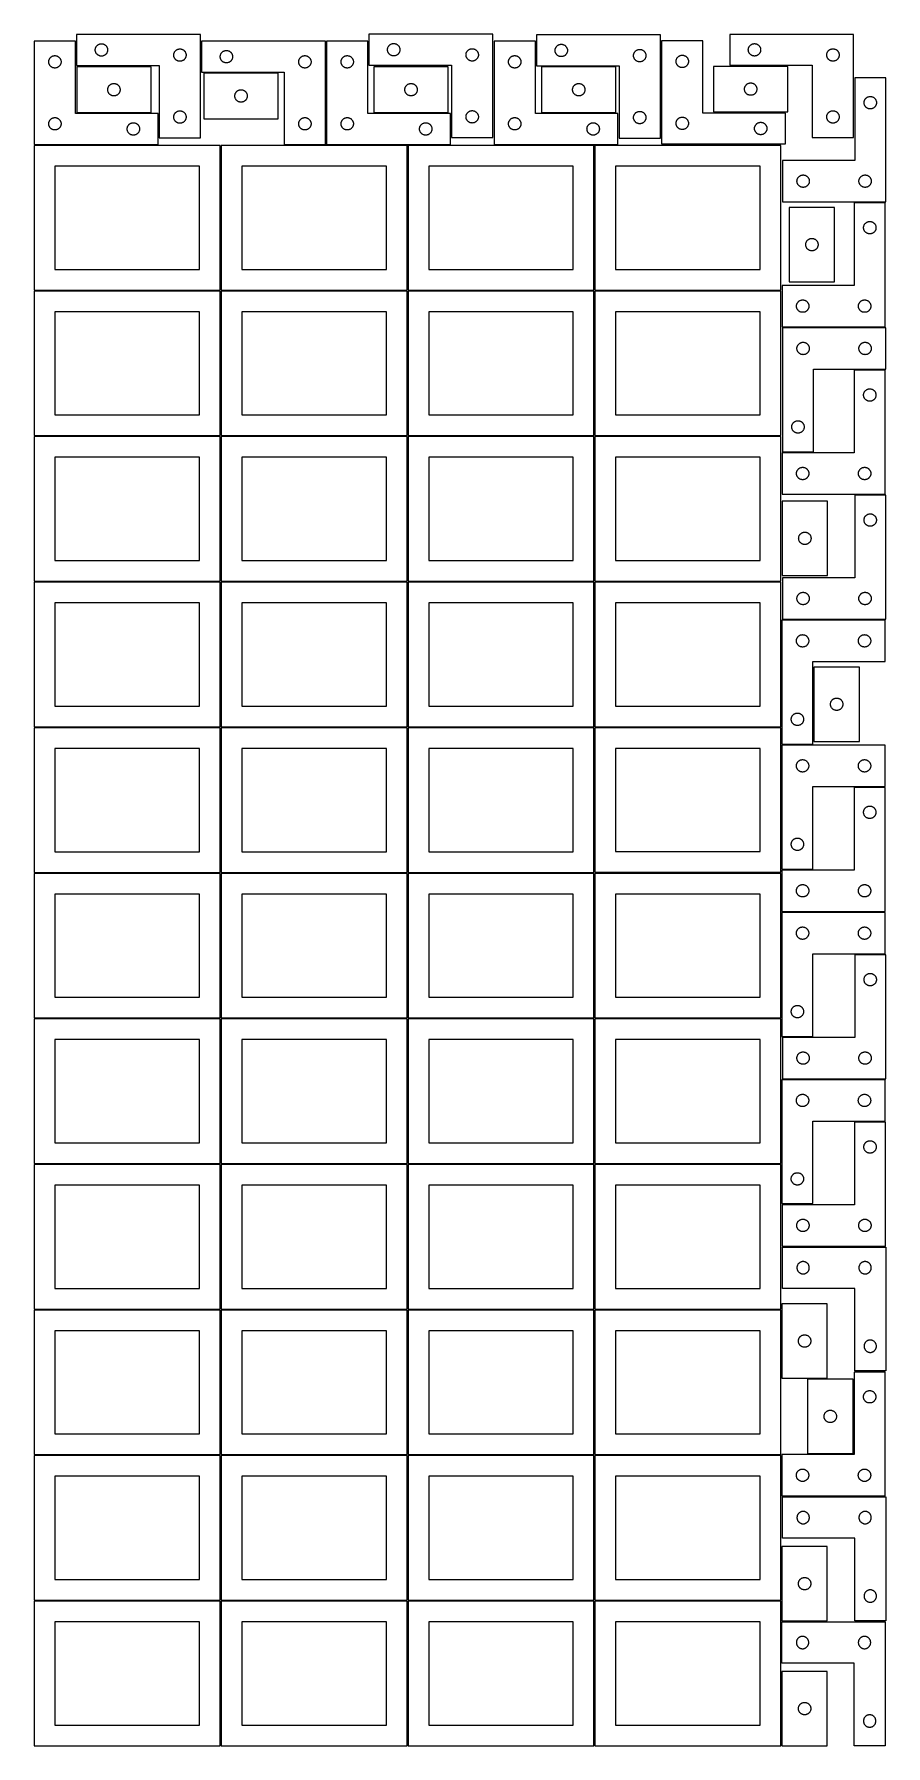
# Model space of a CAD drawing. Header units: millimetres. Extents: x 7 to 1243, y 7 to 2493.
import ezdxf

# ---------------------------------------------------------------- set-up
doc = ezdxf.new("R2010")
doc.units = ezdxf.units.MM
doc.layers.add('COMMON', color=5, linetype='CONTINUOUS', true_color=0x0000ff)
doc.layers.add('CUT', color=7, linetype='CONTINUOUS', true_color=0x000000)

msp = doc.modelspace()

# ---------------------------------------------------------------- linework, layer by layer
at = {"layer": 'COMMON'}
for p, q in [((277.291899, 1485.562901), (277.291899, 1275.562901)), ((820.333739, 1485.541936), (820.333739, 1275.646759)), ((6.541899, 1274.8129), (276.541899, 1274.8129)), ((277.291899, 1274.0629), (277.291899, 1064.0629)), ((278.0419, 1274.8129), (548.0419, 1274.8129)), ((549.583739, 1274.791935), (819.583739, 1274.791935)), ((820.333739, 1274.041935), (820.333739, 1064.041935)), ((6.541899, 1063.312899), (276.541899, 1063.312899)), ((277.291899, 1062.562899), (277.291899, 852.562899)), ((278.0419, 1063.312899), (548.0419, 1063.312899)), ((549.583739, 1063.291934), (819.583739, 1063.291934)), ((820.333739, 1062.541934), (820.333739, 852.541934)), ((821.08374, 1063.291934), (1091.08374, 1063.291934)), ((6.541899, 851.812898), (276.541899, 851.812898)), ((277.291899, 851.062898), (277.291899, 641.062898)), ((278.0419, 851.812898), (548.0419, 851.812898)), ((549.583739, 851.791933), (819.583739, 851.791933)), ((820.333739, 851.041933), (820.333739, 641.041933)), ((821.08374, 851.791933), (1091.08374, 851.791933)), ((276.541899, 640.312898), (6.541899, 640.312898)), ((277.291899, 639.562897), (277.291899, 429.562897)), ((548.0419, 640.312898), (278.0419, 640.312898)), ((549.583739, 640.291932), (819.583739, 640.291932)), ((820.333739, 639.541932), (820.333739, 429.541932)), ((821.08374, 640.291932), (1091.08374, 640.291932)), ((6.541899, 428.812896), (276.520965, 428.812896)), ((277.270965, 428.062896), (277.270965, 218.062896)), ((278.0419, 428.812896), (548.020966, 428.812896)), ((819.583739, 428.791932), (549.583739, 428.791932)), ((820.333739, 428.041931), (820.333739, 218.041931)), ((1091.08374, 428.791932), (821.08374, 428.791932)), ((549.583739, 217.29193), (819.562896, 217.29193)), ((820.312896, 216.54193), (820.312896, 6.54193)), ((821.08374, 217.29193), (1091.062897, 217.29193))]:
    msp.add_line(p, q, dxfattribs=at)
at = {"layer": 'CUT'}
for p, q in [((248.141567, 2493.054478), (68.141567, 2493.054478)), ((68.141567, 2493.054478), (68.141567, 2448.054478)), ((248.141567, 2343.054478), (248.141567, 2493.054478)), ((672.714321, 2493.369908), (492.714321, 2493.369908)), ((492.714321, 2493.369908), (492.714321, 2448.369908)), ((672.714321, 2343.369908), (672.714321, 2493.369908)), ((916.096187, 2492.294224), (736.096187, 2492.294224)), ((736.096187, 2492.294224), (736.096187, 2447.294224)), ((916.096187, 2342.294224), (916.096187, 2492.294224)), ((1196.776249, 2493.215123), (1016.776249, 2493.215123)), ((1016.776249, 2493.215123), (1016.776249, 2448.215123)), ((1196.776249, 2343.215123), (1196.776249, 2493.215123)), ((66.520965, 2483.251496), (6.520965, 2483.251496)), ((6.520965, 2483.251496), (6.520965, 2333.251496)), ((34.191593, 2461.944829), (34.765152, 2462.078564)), ((34.765152, 2462.078564), (35.346229, 2462.1745)), ((35.346229, 2462.1745), (35.932336, 2462.232227)), ((35.932336, 2462.232227), (36.520965, 2462.251496)), ((36.520965, 2462.251496), (37.109593, 2462.232227)), ((37.109593, 2462.232227), (37.6957, 2462.1745)), ((37.6957, 2462.1745), (38.276778, 2462.078564)), ((38.276778, 2462.078564), (38.850336, 2461.944829)), ((66.520965, 2378.251496), (66.520965, 2483.251496)), ((95.141567, 2470.554478), (95.160837, 2471.143106)), ((95.160837, 2469.96585), (95.141567, 2470.554478)), ((95.160837, 2471.143106), (95.218563, 2471.729214)), ((95.218563, 2469.379743), (95.160837, 2469.96585)), ((95.218563, 2471.729214), (95.3145, 2472.310291)), ((95.3145, 2468.798665), (95.218563, 2469.379743)), ((95.3145, 2472.310291), (95.448235, 2472.88385)), ((95.448235, 2468.225107), (95.3145, 2468.798665)), ((95.448235, 2472.88385), (95.619196, 2473.447433)), ((95.619196, 2467.661523), (95.448235, 2468.225107)), ((95.619196, 2473.447433), (95.826651, 2473.998629)), ((95.826651, 2467.110327), (95.619196, 2467.661523)), ((95.826651, 2473.998629), (96.069712, 2474.535076)), ((96.069712, 2466.57388), (95.826651, 2467.110327)), ((96.069712, 2474.535076), (96.347338, 2475.054478)), ((96.347338, 2466.054478), (96.069712, 2466.57388)), ((96.347338, 2475.054478), (96.658341, 2475.55461)), ((96.658341, 2465.554346), (96.347338, 2466.054478)), ((96.658341, 2475.55461), (97.001387, 2476.033331)), ((97.001387, 2465.075625), (96.658341, 2465.554346)), ((97.001387, 2476.033331), (97.375009, 2476.488591)), ((97.375009, 2464.620366), (97.001387, 2465.075625)), ((97.375009, 2476.488591), (97.777606, 2476.918439)), ((97.777606, 2464.190517), (97.375009, 2464.620366)), ((97.777606, 2476.918439), (98.207455, 2477.321037)), ((98.207455, 2463.78792), (97.777606, 2464.190517)), ((98.207455, 2477.321037), (98.662714, 2477.694658)), ((98.662714, 2463.414298), (98.207455, 2463.78792)), ((98.662714, 2477.694658), (99.141435, 2478.037705)), ((99.141435, 2463.071252), (98.662714, 2463.414298)), ((99.141435, 2478.037705), (99.641567, 2478.348707)), ((99.641567, 2462.76025), (99.141435, 2463.071252)), ((99.641567, 2478.348707), (100.160969, 2478.626333)), ((100.160969, 2462.482624), (99.641567, 2462.76025)), ((100.160969, 2478.626333), (100.697416, 2478.869394)), ((100.697416, 2462.239562), (100.160969, 2462.482624)), ((100.697416, 2478.869394), (101.248612, 2479.076849)), ((101.248612, 2462.032107), (100.697416, 2462.239562)), ((101.248612, 2479.076849), (101.812196, 2479.247811)), ((101.812196, 2461.861146), (101.248612, 2462.032107)), ((101.812196, 2479.247811), (102.385754, 2479.381546)), ((102.385754, 2479.381546), (102.966831, 2479.477482)), ((102.966831, 2479.477482), (103.552939, 2479.535209)), ((103.552939, 2479.535209), (104.141567, 2479.554478)), ((104.141567, 2479.554478), (104.730195, 2479.535209)), ((104.730195, 2479.535209), (105.316303, 2479.477482)), ((105.316303, 2479.477482), (105.89738, 2479.381546)), ((105.89738, 2479.381546), (106.470938, 2479.247811)), ((106.470938, 2479.247811), (107.034522, 2479.076849)), ((107.034522, 2462.032107), (106.470938, 2461.861146)), ((107.034522, 2479.076849), (107.585718, 2478.869394)), ((107.585718, 2462.239562), (107.034522, 2462.032107)), ((107.585718, 2478.869394), (108.122165, 2478.626333)), ((108.122165, 2462.482624), (107.585718, 2462.239562)), ((108.122165, 2478.626333), (108.641567, 2478.348707)), ((108.641567, 2462.76025), (108.122165, 2462.482624)), ((108.641567, 2478.348707), (109.141699, 2478.037705)), ((109.141699, 2463.071252), (108.641567, 2462.76025)), ((109.141699, 2478.037705), (109.62042, 2477.694658)), ((109.62042, 2463.414298), (109.141699, 2463.071252)), ((109.62042, 2477.694658), (110.075679, 2477.321037)), ((110.075679, 2463.78792), (109.62042, 2463.414298)), ((110.075679, 2477.321037), (110.505528, 2476.918439)), ((110.505528, 2464.190517), (110.075679, 2463.78792)), ((110.505528, 2476.918439), (110.908125, 2476.488591)), ((110.908125, 2464.620366), (110.505528, 2464.190517)), ((110.908125, 2476.488591), (111.281747, 2476.033331)), ((111.281747, 2465.075625), (110.908125, 2464.620366)), ((111.281747, 2476.033331), (111.624794, 2475.55461)), ((111.624794, 2465.554346), (111.281747, 2465.075625)), ((111.624794, 2475.55461), (111.935796, 2475.054478)), ((111.935796, 2466.054478), (111.624794, 2465.554346)), ((111.935796, 2475.054478), (112.213422, 2474.535076)), ((112.213422, 2466.57388), (111.935796, 2466.054478)), ((112.213422, 2474.535076), (112.456483, 2473.998629)), ((112.456483, 2467.110327), (112.213422, 2466.57388)), ((112.456483, 2473.998629), (112.663938, 2473.447433)), ((112.663938, 2467.661523), (112.456483, 2467.110327)), ((112.663938, 2473.447433), (112.834899, 2472.88385)), ((112.834899, 2468.225107), (112.663938, 2467.661523)), ((112.834899, 2472.88385), (112.968635, 2472.310291)), ((112.968635, 2468.798665), (112.834899, 2468.225107)), ((112.968635, 2472.310291), (113.064571, 2471.729214)), ((113.064571, 2469.379743), (112.968635, 2468.798665)), ((113.064571, 2471.729214), (113.122297, 2471.143106)), ((113.122297, 2469.96585), (113.064571, 2469.379743)), ((113.122297, 2471.143106), (113.141567, 2470.554478)), ((113.141567, 2470.554478), (113.122297, 2469.96585)), ((209.141567, 2463.054478), (209.160837, 2463.643106)), ((209.160837, 2462.46585), (209.141567, 2463.054478)), ((209.160837, 2463.643106), (209.218563, 2464.229214)), ((209.218563, 2461.879743), (209.160837, 2462.46585)), ((209.218563, 2464.229214), (209.3145, 2464.810291)), ((209.3145, 2464.810291), (209.448235, 2465.38385)), ((209.448235, 2465.38385), (209.619196, 2465.947433)), ((209.619196, 2465.947433), (209.826651, 2466.498629)), ((209.826651, 2466.498629), (210.069712, 2467.035076)), ((210.069712, 2467.035076), (210.347338, 2467.554478)), ((210.347338, 2467.554478), (210.658341, 2468.05461)), ((210.658341, 2468.05461), (211.001387, 2468.533331)), ((211.001387, 2468.533331), (211.375009, 2468.988591)), ((211.375009, 2468.988591), (211.777606, 2469.418439)), ((211.777606, 2469.418439), (212.207455, 2469.821037)), ((212.207455, 2469.821037), (212.662714, 2470.194658)), ((212.662714, 2470.194658), (213.141435, 2470.537705)), ((213.141435, 2470.537705), (213.641567, 2470.848707)), ((213.641567, 2470.848707), (214.160969, 2471.126333)), ((214.160969, 2471.126333), (214.697416, 2471.369394)), ((214.697416, 2471.369394), (215.248612, 2471.576849)), ((215.248612, 2471.576849), (215.812196, 2471.747811)), ((215.812196, 2471.747811), (216.385754, 2471.881546)), ((216.385754, 2471.881546), (216.966831, 2471.977482)), ((216.966831, 2471.977482), (217.552939, 2472.035209)), ((217.552939, 2472.035209), (218.141567, 2472.054478)), ((218.141567, 2472.054478), (218.730195, 2472.035209)), ((218.730195, 2472.035209), (219.316303, 2471.977482)), ((219.316303, 2471.977482), (219.89738, 2471.881546)), ((219.89738, 2471.881546), (220.470938, 2471.747811)), ((220.470938, 2471.747811), (221.034522, 2471.576849)), ((221.034522, 2471.576849), (221.585718, 2471.369394)), ((221.585718, 2471.369394), (222.122165, 2471.126333)), ((222.122165, 2471.126333), (222.641567, 2470.848707)), ((222.641567, 2470.848707), (223.141699, 2470.537705)), ((223.141699, 2470.537705), (223.62042, 2470.194658)), ((223.62042, 2470.194658), (224.075679, 2469.821037)), ((224.075679, 2469.821037), (224.505528, 2469.418439)), ((224.505528, 2469.418439), (224.908125, 2468.988591)), ((224.908125, 2468.988591), (225.281747, 2468.533331)), ((225.281747, 2468.533331), (225.624794, 2468.05461)), ((225.624794, 2468.05461), (225.935796, 2467.554478)), ((225.935796, 2467.554478), (226.213422, 2467.035076)), ((226.213422, 2467.035076), (226.456483, 2466.498629)), ((226.456483, 2466.498629), (226.663938, 2465.947433)), ((226.663938, 2465.947433), (226.834899, 2465.38385)), ((226.834899, 2465.38385), (226.968635, 2464.810291)), ((226.968635, 2464.810291), (227.064571, 2464.229214)), ((227.064571, 2464.229214), (227.122297, 2463.643106)), ((227.122297, 2462.46585), (227.064571, 2461.879743)), ((227.122297, 2463.643106), (227.141567, 2463.054478)), ((227.141567, 2463.054478), (227.122297, 2462.46585)), ((429.680752, 2483.2515), (249.680752, 2483.2515)), ((249.680752, 2483.2515), (249.680752, 2438.2515)), ((276.757748, 2461.926235), (276.853684, 2462.507313)), ((276.853684, 2462.507313), (276.987419, 2463.080871)), ((276.987419, 2463.080871), (277.15838, 2463.644455)), ((277.15838, 2463.644455), (277.365836, 2464.195651)), ((277.365836, 2464.195651), (277.608897, 2464.732098)), ((277.608897, 2464.732098), (277.886523, 2465.2515)), ((277.886523, 2465.2515), (278.197525, 2465.751632)), ((278.197525, 2465.751632), (278.540572, 2466.230353)), ((278.540572, 2466.230353), (278.914193, 2466.685612)), ((278.914193, 2466.685612), (279.316791, 2467.115461)), ((279.316791, 2467.115461), (279.746639, 2467.518058)), ((279.746639, 2467.518058), (280.201899, 2467.89168)), ((280.201899, 2467.89168), (280.680619, 2468.234726)), ((280.680619, 2468.234726), (281.180752, 2468.545728)), ((281.180752, 2468.545728), (281.700153, 2468.823354)), ((281.700153, 2468.823354), (282.236601, 2469.066416)), ((282.236601, 2469.066416), (282.787796, 2469.273871)), ((282.787796, 2469.273871), (283.35138, 2469.444832)), ((283.35138, 2469.444832), (283.924939, 2469.578567)), ((283.924939, 2469.578567), (284.506016, 2469.674504)), ((284.506016, 2469.674504), (285.092123, 2469.73223)), ((285.092123, 2469.73223), (285.680752, 2469.7515)), ((285.680752, 2469.7515), (286.26938, 2469.73223)), ((286.26938, 2469.73223), (286.855487, 2469.674504)), ((286.855487, 2469.674504), (287.436564, 2469.578567)), ((287.436564, 2469.578567), (288.010123, 2469.444832)), ((288.010123, 2469.444832), (288.573707, 2469.273871)), ((288.573707, 2469.273871), (289.124902, 2469.066416)), ((289.124902, 2469.066416), (289.66135, 2468.823354)), ((289.66135, 2468.823354), (290.180752, 2468.545728)), ((290.180752, 2468.545728), (290.680884, 2468.234726)), ((290.680884, 2468.234726), (291.159604, 2467.89168)), ((291.159604, 2467.89168), (291.614864, 2467.518058)), ((291.614864, 2467.518058), (292.044713, 2467.115461)), ((292.044713, 2467.115461), (292.44731, 2466.685612)), ((292.44731, 2466.685612), (292.820932, 2466.230353)), ((292.820932, 2466.230353), (293.163978, 2465.751632)), ((293.163978, 2465.751632), (293.47498, 2465.2515)), ((293.47498, 2465.2515), (293.752606, 2464.732098)), ((293.752606, 2464.732098), (293.995667, 2464.195651)), ((293.995667, 2464.195651), (294.203123, 2463.644455)), ((294.203123, 2463.644455), (294.374084, 2463.080871)), ((294.374084, 2463.080871), (294.507819, 2462.507313)), ((294.507819, 2462.507313), (294.603755, 2461.926235)), ((397.35138, 2461.944832), (397.924939, 2462.078567)), ((397.924939, 2462.078567), (398.506016, 2462.174504)), ((398.506016, 2462.174504), (399.092123, 2462.23223)), ((399.092123, 2462.23223), (399.680752, 2462.2515)), ((399.680752, 2462.2515), (400.26938, 2462.23223)), ((400.26938, 2462.23223), (400.855487, 2462.174504)), ((400.855487, 2462.174504), (401.436564, 2462.078567)), ((401.436564, 2462.078567), (402.010123, 2461.944832)), ((429.680752, 2333.2515), (429.680752, 2483.2515)), ((491.20169, 2483.251496), (431.20169, 2483.251496)), ((431.20169, 2483.251496), (431.20169, 2333.251496)), ((458.872318, 2461.944829), (459.445877, 2462.078564)), ((459.445877, 2462.078564), (460.026954, 2462.1745)), ((460.026954, 2462.1745), (460.613062, 2462.232227)), ((460.613062, 2462.232227), (461.20169, 2462.251496)), ((461.20169, 2462.251496), (461.790318, 2462.232227)), ((461.790318, 2462.232227), (462.376425, 2462.1745)), ((462.376425, 2462.1745), (462.957503, 2462.078564)), ((462.957503, 2462.078564), (463.531061, 2461.944829)), ((491.20169, 2378.251496), (491.20169, 2483.251496)), ((519.714321, 2470.869908), (519.733591, 2471.458536)), ((519.733591, 2470.28128), (519.714321, 2470.869908)), ((519.733591, 2471.458536), (519.791317, 2472.044644)), ((519.791317, 2469.695172), (519.733591, 2470.28128)), ((519.791317, 2472.044644), (519.887253, 2472.625721)), ((519.887253, 2469.114095), (519.791317, 2469.695172)), ((519.887253, 2472.625721), (520.020988, 2473.199279)), ((520.020988, 2468.540537), (519.887253, 2469.114095)), ((520.020988, 2473.199279), (520.19195, 2473.762863)), ((520.19195, 2467.976953), (520.020988, 2468.540537)), ((520.19195, 2473.762863), (520.399405, 2474.314059)), ((520.399405, 2467.425757), (520.19195, 2467.976953)), ((520.399405, 2474.314059), (520.642466, 2474.850506)), ((520.642466, 2466.88931), (520.399405, 2467.425757)), ((520.642466, 2474.850506), (520.920092, 2475.369908)), ((520.920092, 2466.369908), (520.642466, 2466.88931)), ((520.920092, 2475.369908), (521.231094, 2475.87004)), ((521.231094, 2465.869776), (520.920092, 2466.369908)), ((521.231094, 2475.87004), (521.574141, 2476.348761)), ((521.574141, 2465.391055), (521.231094, 2465.869776)), ((521.574141, 2476.348761), (521.947763, 2476.80402)), ((521.947763, 2464.935796), (521.574141, 2465.391055)), ((521.947763, 2476.80402), (522.35036, 2477.233869)), ((522.35036, 2464.505947), (521.947763, 2464.935796)), ((522.35036, 2477.233869), (522.780209, 2477.636466)), ((522.780209, 2464.10335), (522.35036, 2464.505947)), ((522.780209, 2477.636466), (523.235468, 2478.010088)), ((523.235468, 2463.729728), (522.780209, 2464.10335)), ((523.235468, 2478.010088), (523.714189, 2478.353134)), ((523.714189, 2463.386681), (523.235468, 2463.729728)), ((523.714189, 2478.353134), (524.214321, 2478.664137)), ((524.214321, 2463.075679), (523.714189, 2463.386681)), ((524.214321, 2478.664137), (524.733723, 2478.941763)), ((524.733723, 2462.798053), (524.214321, 2463.075679)), ((524.733723, 2478.941763), (525.27017, 2479.184824)), ((525.27017, 2462.554992), (524.733723, 2462.798053)), ((525.27017, 2479.184824), (525.821366, 2479.392279)), ((525.821366, 2462.347537), (525.27017, 2462.554992)), ((525.821366, 2479.392279), (526.38495, 2479.56324)), ((526.38495, 2462.176576), (525.821366, 2462.347537)), ((526.38495, 2479.56324), (526.958508, 2479.696975)), ((526.958508, 2462.04284), (526.38495, 2462.176576)), ((526.958508, 2479.696975), (527.539585, 2479.792912)), ((527.539585, 2461.946904), (526.958508, 2462.04284)), ((527.539585, 2479.792912), (528.125693, 2479.850638)), ((528.125693, 2479.850638), (528.714321, 2479.869908)), ((528.714321, 2479.869908), (529.302949, 2479.850638)), ((529.302949, 2479.850638), (529.889057, 2479.792912)), ((529.889057, 2479.792912), (530.470134, 2479.696975)), ((530.470134, 2462.04284), (529.889057, 2461.946904)), ((530.470134, 2479.696975), (531.043692, 2479.56324)), ((531.043692, 2462.176576), (530.470134, 2462.04284)), ((531.043692, 2479.56324), (531.607276, 2479.392279)), ((531.607276, 2462.347537), (531.043692, 2462.176576)), ((531.607276, 2479.392279), (532.158472, 2479.184824)), ((532.158472, 2462.554992), (531.607276, 2462.347537)), ((532.158472, 2479.184824), (532.694919, 2478.941763)), ((532.694919, 2462.798053), (532.158472, 2462.554992)), ((532.694919, 2478.941763), (533.214321, 2478.664137)), ((533.214321, 2463.075679), (532.694919, 2462.798053)), ((533.214321, 2478.664137), (533.714453, 2478.353134)), ((533.714453, 2463.386681), (533.214321, 2463.075679)), ((533.714453, 2478.353134), (534.193174, 2478.010088)), ((534.193174, 2463.729728), (533.714453, 2463.386681)), ((534.193174, 2478.010088), (534.648433, 2477.636466)), ((534.648433, 2464.10335), (534.193174, 2463.729728)), ((534.648433, 2477.636466), (535.078282, 2477.233869)), ((535.078282, 2464.505947), (534.648433, 2464.10335)), ((535.078282, 2477.233869), (535.480879, 2476.80402)), ((535.480879, 2464.935796), (535.078282, 2464.505947)), ((535.480879, 2476.80402), (535.854501, 2476.348761)), ((535.854501, 2465.391055), (535.480879, 2464.935796)), ((535.854501, 2476.348761), (536.197547, 2475.87004)), ((536.197547, 2465.869776), (535.854501, 2465.391055)), ((536.197547, 2475.87004), (536.50855, 2475.369908)), ((536.50855, 2466.369908), (536.197547, 2465.869776)), ((536.50855, 2475.369908), (536.786176, 2474.850506)), ((536.786176, 2466.88931), (536.50855, 2466.369908)), ((536.786176, 2474.850506), (537.029237, 2474.314059)), ((537.029237, 2467.425757), (536.786176, 2466.88931)), ((537.029237, 2474.314059), (537.236692, 2473.762863)), ((537.236692, 2467.976953), (537.029237, 2467.425757)), ((537.236692, 2473.762863), (537.407653, 2473.199279)), ((537.407653, 2468.540537), (537.236692, 2467.976953)), ((537.407653, 2473.199279), (537.541388, 2472.625721)), ((537.541388, 2469.114095), (537.407653, 2468.540537)), ((537.541388, 2472.625721), (537.637325, 2472.044644)), ((537.637325, 2469.695172), (537.541388, 2469.114095)), ((537.637325, 2472.044644), (537.695051, 2471.458536)), ((537.695051, 2470.28128), (537.637325, 2469.695172)), ((537.695051, 2471.458536), (537.714321, 2470.869908)), ((537.714321, 2470.869908), (537.695051, 2470.28128)), ((633.714321, 2463.369908), (633.733591, 2463.958536)), ((633.733591, 2462.78128), (633.714321, 2463.369908)), ((633.733591, 2463.958536), (633.791317, 2464.544644)), ((633.791317, 2462.195172), (633.733591, 2462.78128)), ((633.791317, 2464.544644), (633.887253, 2465.125721)), ((633.887253, 2461.614095), (633.791317, 2462.195172)), ((633.887253, 2465.125721), (634.020988, 2465.699279)), ((634.020988, 2465.699279), (634.19195, 2466.262863)), ((634.19195, 2466.262863), (634.399405, 2466.814059)), ((634.399405, 2466.814059), (634.642466, 2467.350506)), ((634.642466, 2467.350506), (634.920092, 2467.869908)), ((634.920092, 2467.869908), (635.231094, 2468.37004)), ((635.231094, 2468.37004), (635.574141, 2468.848761)), ((635.574141, 2468.848761), (635.947763, 2469.30402)), ((635.947763, 2469.30402), (636.35036, 2469.733869)), ((636.35036, 2469.733869), (636.780209, 2470.136466)), ((636.780209, 2470.136466), (637.235468, 2470.510088)), ((637.235468, 2470.510088), (637.714189, 2470.853134)), ((637.714189, 2470.853134), (638.214321, 2471.164137)), ((638.214321, 2471.164137), (638.733723, 2471.441763)), ((638.733723, 2471.441763), (639.27017, 2471.684824)), ((639.27017, 2471.684824), (639.821366, 2471.892279)), ((639.821366, 2471.892279), (640.38495, 2472.06324)), ((640.38495, 2472.06324), (640.958508, 2472.196975)), ((640.958508, 2472.196975), (641.539585, 2472.292912)), ((641.539585, 2472.292912), (642.125693, 2472.350638)), ((642.125693, 2472.350638), (642.714321, 2472.369908)), ((642.714321, 2472.369908), (643.302949, 2472.350638)), ((643.302949, 2472.350638), (643.889057, 2472.292912)), ((643.889057, 2472.292912), (644.470134, 2472.196975)), ((644.470134, 2472.196975), (645.043692, 2472.06324)), ((645.043692, 2472.06324), (645.607276, 2471.892279)), ((645.607276, 2471.892279), (646.158472, 2471.684824)), ((646.158472, 2471.684824), (646.694919, 2471.441763)), ((646.694919, 2471.441763), (647.214321, 2471.164137)), ((647.214321, 2471.164137), (647.714453, 2470.853134)), ((647.714453, 2470.853134), (648.193174, 2470.510088)), ((648.193174, 2470.510088), (648.648433, 2470.136466)), ((648.648433, 2470.136466), (649.078282, 2469.733869)), ((649.078282, 2469.733869), (649.480879, 2469.30402)), ((649.480879, 2469.30402), (649.854501, 2468.848761)), ((649.854501, 2468.848761), (650.197547, 2468.37004)), ((650.197547, 2468.37004), (650.50855, 2467.869908)), ((650.50855, 2467.869908), (650.786176, 2467.350506)), ((650.786176, 2467.350506), (651.029237, 2466.814059)), ((651.029237, 2466.814059), (651.236692, 2466.262863)), ((651.236692, 2466.262863), (651.407653, 2465.699279)), ((651.407653, 2465.699279), (651.541388, 2465.125721)), ((651.541388, 2465.125721), (651.637325, 2464.544644)), ((651.637325, 2462.195172), (651.541388, 2461.614095)), ((651.637325, 2464.544644), (651.695051, 2463.958536)), ((651.695051, 2462.78128), (651.637325, 2462.195172)), ((651.695051, 2463.958536), (651.714321, 2463.369908)), ((651.714321, 2463.369908), (651.695051, 2462.78128)), ((734.47943, 2483.262483), (674.47943, 2483.262483)), ((674.47943, 2483.262483), (674.47943, 2333.262483)), ((702.150059, 2461.955815), (702.723617, 2462.08955)), ((702.723617, 2462.08955), (703.304694, 2462.185486)), ((703.304694, 2462.185486), (703.890802, 2462.243213)), ((703.890802, 2462.243213), (704.47943, 2462.262483)), ((704.47943, 2462.262483), (705.068058, 2462.243213)), ((705.068058, 2462.243213), (705.654166, 2462.185486)), ((705.654166, 2462.185486), (706.235243, 2462.08955)), ((706.235243, 2462.08955), (706.808802, 2461.955815)), ((734.47943, 2378.262483), (734.47943, 2483.262483)), ((763.096187, 2469.794224), (763.115457, 2470.382853)), ((763.115457, 2469.205596), (763.096187, 2469.794224)), ((763.115457, 2470.382853), (763.173184, 2470.96896)), ((763.173184, 2468.619489), (763.115457, 2469.205596)), ((763.173184, 2470.96896), (763.26912, 2471.550037)), ((763.26912, 2468.038411), (763.173184, 2468.619489)), ((763.26912, 2471.550037), (763.402855, 2472.123596)), ((763.402855, 2467.464853), (763.26912, 2468.038411)), ((763.402855, 2472.123596), (763.573816, 2472.68718)), ((763.573816, 2466.901269), (763.402855, 2467.464853)), ((763.573816, 2472.68718), (763.781272, 2473.238375)), ((763.781272, 2466.350073), (763.573816, 2466.901269)), ((763.781272, 2473.238375), (764.024333, 2473.774823)), ((764.024333, 2465.813626), (763.781272, 2466.350073)), ((764.024333, 2473.774823), (764.301959, 2474.294224)), ((764.301959, 2465.294224), (764.024333, 2465.813626)), ((764.301959, 2474.294224), (764.612961, 2474.794356)), ((764.612961, 2464.794092), (764.301959, 2465.294224)), ((764.612961, 2474.794356), (764.956007, 2475.273077)), ((764.956007, 2464.315371), (764.612961, 2464.794092)), ((764.956007, 2475.273077), (765.329629, 2475.728337)), ((765.329629, 2463.860112), (764.956007, 2464.315371)), ((765.329629, 2475.728337), (765.732226, 2476.158185)), ((765.732226, 2463.430263), (765.329629, 2463.860112)), ((765.732226, 2476.158185), (766.162075, 2476.560783)), ((766.162075, 2463.027666), (765.732226, 2463.430263)), ((766.162075, 2476.560783), (766.617335, 2476.934404)), ((766.617335, 2462.654044), (766.162075, 2463.027666)), ((766.617335, 2476.934404), (767.096055, 2477.277451)), ((767.096055, 2462.310998), (766.617335, 2462.654044)), ((767.096055, 2477.277451), (767.596187, 2477.588453)), ((767.596187, 2461.999996), (767.096055, 2462.310998)), ((767.596187, 2477.588453), (768.115589, 2477.866079)), ((768.115589, 2461.72237), (767.596187, 2461.999996)), ((768.115589, 2477.866079), (768.652036, 2478.10914)), ((768.652036, 2478.10914), (769.203232, 2478.316596)), ((769.203232, 2478.316596), (769.766816, 2478.487557)), ((769.766816, 2478.487557), (770.340374, 2478.621292)), ((770.340374, 2478.621292), (770.921452, 2478.717228)), ((770.921452, 2478.717228), (771.507559, 2478.774955)), ((771.507559, 2478.774955), (772.096187, 2478.794224)), ((772.096187, 2478.794224), (772.684816, 2478.774955)), ((772.684816, 2478.774955), (773.270923, 2478.717228)), ((773.270923, 2478.717228), (773.852, 2478.621292)), ((773.852, 2478.621292), (774.425559, 2478.487557)), ((774.425559, 2478.487557), (774.989143, 2478.316596)), ((774.989143, 2478.316596), (775.540338, 2478.10914)), ((775.540338, 2478.10914), (776.076786, 2477.866079)), ((776.076786, 2477.866079), (776.596187, 2477.588453)), ((776.596187, 2461.999996), (776.076786, 2461.72237)), ((776.596187, 2477.588453), (777.096319, 2477.277451)), ((777.096319, 2462.310998), (776.596187, 2461.999996)), ((777.096319, 2477.277451), (777.57504, 2476.934404)), ((777.57504, 2462.654044), (777.096319, 2462.310998)), ((777.57504, 2476.934404), (778.0303, 2476.560783)), ((778.0303, 2463.027666), (777.57504, 2462.654044)), ((778.0303, 2476.560783), (778.460148, 2476.158185)), ((778.460148, 2463.430263), (778.0303, 2463.027666)), ((778.460148, 2476.158185), (778.862746, 2475.728337)), ((778.862746, 2463.860112), (778.460148, 2463.430263)), ((778.862746, 2475.728337), (779.236367, 2475.273077)), ((779.236367, 2464.315371), (778.862746, 2463.860112)), ((779.236367, 2475.273077), (779.579414, 2474.794356)), ((779.579414, 2464.794092), (779.236367, 2464.315371)), ((779.579414, 2474.794356), (779.890416, 2474.294224)), ((779.890416, 2465.294224), (779.579414, 2464.794092)), ((779.890416, 2474.294224), (780.168042, 2473.774823)), ((780.168042, 2465.813626), (779.890416, 2465.294224)), ((780.168042, 2473.774823), (780.411103, 2473.238375)), ((780.411103, 2466.350073), (780.168042, 2465.813626)), ((780.411103, 2473.238375), (780.618559, 2472.68718)), ((780.618559, 2466.901269), (780.411103, 2466.350073)), ((780.618559, 2472.68718), (780.78952, 2472.123596)), ((780.78952, 2467.464853), (780.618559, 2466.901269)), ((780.78952, 2472.123596), (780.923255, 2471.550037)), ((780.923255, 2468.038411), (780.78952, 2467.464853)), ((780.923255, 2471.550037), (781.019191, 2470.96896)), ((781.019191, 2468.619489), (780.923255, 2468.038411)), ((781.019191, 2470.96896), (781.076918, 2470.382853)), ((781.076918, 2469.205596), (781.019191, 2468.619489)), ((781.076918, 2470.382853), (781.096187, 2469.794224)), ((781.096187, 2469.794224), (781.076918, 2469.205596)), ((877.096187, 2462.294224), (877.115457, 2462.882853)), ((877.115457, 2461.705596), (877.096187, 2462.294224)), ((877.115457, 2462.882853), (877.173184, 2463.46896)), ((877.173184, 2463.46896), (877.26912, 2464.050037)), ((877.26912, 2464.050037), (877.402855, 2464.623596)), ((877.402855, 2464.623596), (877.573816, 2465.18718)), ((877.573816, 2465.18718), (877.781272, 2465.738375)), ((877.781272, 2465.738375), (878.024333, 2466.274823)), ((878.024333, 2466.274823), (878.301959, 2466.794224)), ((878.301959, 2466.794224), (878.612961, 2467.294356)), ((878.612961, 2467.294356), (878.956007, 2467.773077)), ((878.956007, 2467.773077), (879.329629, 2468.228337)), ((879.329629, 2468.228337), (879.732226, 2468.658185)), ((879.732226, 2468.658185), (880.162075, 2469.060783)), ((880.162075, 2469.060783), (880.617335, 2469.434404)), ((880.617335, 2469.434404), (881.096055, 2469.777451)), ((881.096055, 2469.777451), (881.596187, 2470.088453)), ((881.596187, 2470.088453), (882.115589, 2470.366079)), ((882.115589, 2470.366079), (882.652036, 2470.60914)), ((882.652036, 2470.60914), (883.203232, 2470.816596)), ((883.203232, 2470.816596), (883.766816, 2470.987557)), ((883.766816, 2470.987557), (884.340374, 2471.121292)), ((884.340374, 2471.121292), (884.921452, 2471.217228)), ((884.921452, 2471.217228), (885.507559, 2471.274955)), ((885.507559, 2471.274955), (886.096187, 2471.294224)), ((886.096187, 2471.294224), (886.684816, 2471.274955)), ((886.684816, 2471.274955), (887.270923, 2471.217228)), ((887.270923, 2471.217228), (887.852, 2471.121292)), ((887.852, 2471.121292), (888.425559, 2470.987557)), ((888.425559, 2470.987557), (888.989143, 2470.816596)), ((888.989143, 2470.816596), (889.540338, 2470.60914)), ((889.540338, 2470.60914), (890.076786, 2470.366079)), ((890.076786, 2470.366079), (890.596187, 2470.088453)), ((890.596187, 2470.088453), (891.096319, 2469.777451)), ((891.096319, 2469.777451), (891.57504, 2469.434404)), ((891.57504, 2469.434404), (892.0303, 2469.060783)), ((892.0303, 2469.060783), (892.460148, 2468.658185)), ((892.460148, 2468.658185), (892.862746, 2468.228337)), ((892.862746, 2468.228337), (893.236367, 2467.773077)), ((893.236367, 2467.773077), (893.579414, 2467.294356)), ((893.579414, 2467.294356), (893.890416, 2466.794224)), ((893.890416, 2466.794224), (894.168042, 2466.274823)), ((894.168042, 2466.274823), (894.411103, 2465.738375)), ((894.411103, 2465.738375), (894.618559, 2465.18718)), ((894.618559, 2465.18718), (894.78952, 2464.623596)), ((894.78952, 2464.623596), (894.923255, 2464.050037)), ((894.923255, 2464.050037), (895.019191, 2463.46896)), ((895.019191, 2463.46896), (895.076918, 2462.882853)), ((895.076918, 2462.882853), (895.096187, 2462.294224)), ((895.096187, 2462.294224), (895.076918, 2461.705596)), ((977.870666, 2483.906037), (917.870666, 2483.906037)), ((917.870666, 2483.906037), (917.870666, 2333.906037)), ((943.890067, 2461.977892), (944.426515, 2462.220953)), ((944.426515, 2462.220953), (944.97771, 2462.428408)), ((944.97771, 2462.428408), (945.541294, 2462.59937)), ((945.541294, 2462.59937), (946.114853, 2462.733105)), ((946.114853, 2462.733105), (946.69593, 2462.829041)), ((946.69593, 2462.829041), (947.282037, 2462.886768)), ((947.282037, 2462.886768), (947.870666, 2462.906037)), ((947.870666, 2462.906037), (948.459294, 2462.886768)), ((948.459294, 2462.886768), (949.045401, 2462.829041)), ((949.045401, 2462.829041), (949.626478, 2462.733105)), ((949.626478, 2462.733105), (950.200037, 2462.59937)), ((950.200037, 2462.59937), (950.763621, 2462.428408)), ((950.763621, 2462.428408), (951.314816, 2462.220953)), ((951.314816, 2462.220953), (951.851264, 2461.977892)), ((977.870666, 2378.906037), (977.870666, 2483.906037)), ((1043.776249, 2470.715123), (1043.795518, 2471.303751)), ((1043.795518, 2470.126495), (1043.776249, 2470.715123)), ((1043.795518, 2471.303751), (1043.853245, 2471.889859)), ((1043.853245, 2469.540387), (1043.795518, 2470.126495)), ((1043.853245, 2471.889859), (1043.949181, 2472.470936)), ((1043.949181, 2468.95931), (1043.853245, 2469.540387)), ((1043.949181, 2472.470936), (1044.082916, 2473.044494)), ((1044.082916, 2468.385751), (1043.949181, 2468.95931)), ((1044.082916, 2473.044494), (1044.253878, 2473.608078)), ((1044.253878, 2467.822168), (1044.082916, 2468.385751)), ((1044.253878, 2473.608078), (1044.461333, 2474.159274)), ((1044.461333, 2467.270972), (1044.253878, 2467.822168)), ((1044.461333, 2474.159274), (1044.704394, 2474.695721)), ((1044.704394, 2466.734525), (1044.461333, 2467.270972)), ((1044.704394, 2474.695721), (1044.98202, 2475.215123)), ((1044.98202, 2466.215123), (1044.704394, 2466.734525)), ((1044.98202, 2475.215123), (1045.293022, 2475.715255)), ((1045.293022, 2465.714991), (1044.98202, 2466.215123)), ((1045.293022, 2475.715255), (1045.636069, 2476.193976)), ((1045.636069, 2465.23627), (1045.293022, 2465.714991)), ((1045.636069, 2476.193976), (1046.00969, 2476.649235)), ((1046.00969, 2464.78101), (1045.636069, 2465.23627)), ((1046.00969, 2476.649235), (1046.412288, 2477.079084)), ((1046.412288, 2464.351162), (1046.00969, 2464.78101)), ((1046.412288, 2477.079084), (1046.842136, 2477.481681)), ((1046.842136, 2463.948565), (1046.412288, 2464.351162)), ((1046.842136, 2477.481681), (1047.297396, 2477.855303)), ((1047.297396, 2463.574943), (1046.842136, 2463.948565)), ((1047.297396, 2477.855303), (1047.776117, 2478.198349)), ((1047.776117, 2463.231896), (1047.297396, 2463.574943)), ((1047.776117, 2478.198349), (1048.276249, 2478.509351)), ((1048.276249, 2462.920894), (1047.776117, 2463.231896)), ((1048.276249, 2478.509351), (1048.795651, 2478.786977)), ((1048.795651, 2462.643268), (1048.276249, 2462.920894)), ((1048.795651, 2478.786977), (1049.332098, 2479.030039)), ((1049.332098, 2462.400207), (1048.795651, 2462.643268)), ((1049.332098, 2479.030039), (1049.883294, 2479.237494)), ((1049.883294, 2462.192752), (1049.332098, 2462.400207)), ((1049.883294, 2479.237494), (1050.446877, 2479.408455)), ((1050.446877, 2462.02179), (1049.883294, 2462.192752)), ((1050.446877, 2479.408455), (1051.020436, 2479.54219)), ((1051.020436, 2461.888055), (1050.446877, 2462.02179)), ((1051.020436, 2479.54219), (1051.601513, 2479.638127)), ((1051.601513, 2479.638127), (1052.187621, 2479.695853)), ((1052.187621, 2479.695853), (1052.776249, 2479.715123)), ((1052.776249, 2479.715123), (1053.364877, 2479.695853)), ((1053.364877, 2479.695853), (1053.950984, 2479.638127)), ((1053.950984, 2479.638127), (1054.532062, 2479.54219)), ((1054.532062, 2479.54219), (1055.10562, 2479.408455)), ((1055.10562, 2462.02179), (1054.532062, 2461.888055)), ((1055.10562, 2479.408455), (1055.669204, 2479.237494)), ((1055.669204, 2462.192752), (1055.10562, 2462.02179)), ((1055.669204, 2479.237494), (1056.2204, 2479.030039)), ((1056.2204, 2462.400207), (1055.669204, 2462.192752)), ((1056.2204, 2479.030039), (1056.756847, 2478.786977)), ((1056.756847, 2462.643268), (1056.2204, 2462.400207)), ((1056.756847, 2478.786977), (1057.276249, 2478.509351)), ((1057.276249, 2462.920894), (1056.756847, 2462.643268)), ((1057.276249, 2478.509351), (1057.776381, 2478.198349)), ((1057.776381, 2463.231896), (1057.276249, 2462.920894)), ((1057.776381, 2478.198349), (1058.255102, 2477.855303)), ((1058.255102, 2463.574943), (1057.776381, 2463.231896)), ((1058.255102, 2477.855303), (1058.710361, 2477.481681)), ((1058.710361, 2463.948565), (1058.255102, 2463.574943)), ((1058.710361, 2477.481681), (1059.14021, 2477.079084)), ((1059.14021, 2464.351162), (1058.710361, 2463.948565)), ((1059.14021, 2477.079084), (1059.542807, 2476.649235)), ((1059.542807, 2464.78101), (1059.14021, 2464.351162)), ((1059.542807, 2476.649235), (1059.916429, 2476.193976)), ((1059.916429, 2465.23627), (1059.542807, 2464.78101)), ((1059.916429, 2476.193976), (1060.259475, 2475.715255)), ((1060.259475, 2465.714991), (1059.916429, 2465.23627)), ((1060.259475, 2475.715255), (1060.570477, 2475.215123)), ((1060.570477, 2466.215123), (1060.259475, 2465.714991)), ((1060.570477, 2475.215123), (1060.848103, 2474.695721)), ((1060.848103, 2466.734525), (1060.570477, 2466.215123)), ((1060.848103, 2474.695721), (1061.091165, 2474.159274)), ((1061.091165, 2467.270972), (1060.848103, 2466.734525)), ((1061.091165, 2474.159274), (1061.29862, 2473.608078)), ((1061.29862, 2467.822168), (1061.091165, 2467.270972)), ((1061.29862, 2473.608078), (1061.469581, 2473.044494)), ((1061.469581, 2468.385751), (1061.29862, 2467.822168)), ((1061.469581, 2473.044494), (1061.603316, 2472.470936)), ((1061.603316, 2468.95931), (1061.469581, 2468.385751)), ((1061.603316, 2472.470936), (1061.699252, 2471.889859)), ((1061.699252, 2469.540387), (1061.603316, 2468.95931)), ((1061.699252, 2471.889859), (1061.756979, 2471.303751)), ((1061.756979, 2470.126495), (1061.699252, 2469.540387)), ((1061.756979, 2471.303751), (1061.776249, 2470.715123)), ((1061.776249, 2470.715123), (1061.756979, 2470.126495)), ((1157.776249, 2463.215123), (1157.795518, 2463.803751)), ((1157.795518, 2462.626495), (1157.776249, 2463.215123)), ((1157.795518, 2463.803751), (1157.853245, 2464.389859)), ((1157.853245, 2462.040387), (1157.795518, 2462.626495)), ((1157.853245, 2464.389859), (1157.949181, 2464.970936)), ((1157.949181, 2461.45931), (1157.853245, 2462.040387)), ((1157.949181, 2464.970936), (1158.082916, 2465.544494)), ((1158.082916, 2465.544494), (1158.253878, 2466.108078)), ((1158.253878, 2466.108078), (1158.461333, 2466.659274)), ((1158.461333, 2466.659274), (1158.704394, 2467.195721)), ((1158.704394, 2467.195721), (1158.98202, 2467.715123)), ((1158.98202, 2467.715123), (1159.293022, 2468.215255)), ((1159.293022, 2468.215255), (1159.636069, 2468.693976)), ((1159.636069, 2468.693976), (1160.00969, 2469.149235)), ((1160.00969, 2469.149235), (1160.412288, 2469.579084)), ((1160.412288, 2469.579084), (1160.842136, 2469.981681)), ((1160.842136, 2469.981681), (1161.297396, 2470.355303)), ((1161.297396, 2470.355303), (1161.776117, 2470.698349)), ((1161.776117, 2470.698349), (1162.276249, 2471.009351)), ((1162.276249, 2471.009351), (1162.795651, 2471.286977)), ((1162.795651, 2471.286977), (1163.332098, 2471.530039)), ((1163.332098, 2471.530039), (1163.883294, 2471.737494)), ((1163.883294, 2471.737494), (1164.446877, 2471.908455)), ((1164.446877, 2471.908455), (1165.020436, 2472.04219)), ((1165.020436, 2472.04219), (1165.601513, 2472.138127)), ((1165.601513, 2472.138127), (1166.187621, 2472.195853)), ((1166.187621, 2472.195853), (1166.776249, 2472.215123)), ((1166.776249, 2472.215123), (1167.364877, 2472.195853)), ((1167.364877, 2472.195853), (1167.950984, 2472.138127)), ((1167.950984, 2472.138127), (1168.532062, 2472.04219)), ((1168.532062, 2472.04219), (1169.10562, 2471.908455)), ((1169.10562, 2471.908455), (1169.669204, 2471.737494)), ((1169.669204, 2471.737494), (1170.2204, 2471.530039)), ((1170.2204, 2471.530039), (1170.756847, 2471.286977)), ((1170.756847, 2471.286977), (1171.276249, 2471.009351)), ((1171.276249, 2471.009351), (1171.776381, 2470.698349)), ((1171.776381, 2470.698349), (1172.255102, 2470.355303)), ((1172.255102, 2470.355303), (1172.710361, 2469.981681)), ((1172.710361, 2469.981681), (1173.14021, 2469.579084)), ((1173.14021, 2469.579084), (1173.542807, 2469.149235)), ((1173.542807, 2469.149235), (1173.916429, 2468.693976)), ((1173.916429, 2468.693976), (1174.259475, 2468.215255)), ((1174.259475, 2468.215255), (1174.570477, 2467.715123)), ((1174.570477, 2467.715123), (1174.848103, 2467.195721)), ((1174.848103, 2467.195721), (1175.091165, 2466.659274)), ((1175.091165, 2466.659274), (1175.29862, 2466.108078)), ((1175.29862, 2466.108078), (1175.469581, 2465.544494)), ((1175.469581, 2465.544494), (1175.603316, 2464.970936)), ((1175.603316, 2464.970936), (1175.699252, 2464.389859)), ((1175.699252, 2462.040387), (1175.603316, 2461.45931)), ((1175.699252, 2464.389859), (1175.756979, 2463.803751)), ((1175.756979, 2462.626495), (1175.699252, 2462.040387)), ((1175.756979, 2463.803751), (1175.776249, 2463.215123)), ((1175.776249, 2463.215123), (1175.756979, 2462.626495)), ((27.520965, 2453.251496), (27.540234, 2453.840124)), ((27.540234, 2452.662868), (27.520965, 2453.251496)), ((27.540234, 2453.840124), (27.597961, 2454.426232)), ((27.597961, 2452.07676), (27.540234, 2452.662868)), ((27.597961, 2454.426232), (27.693897, 2455.007309)), ((27.693897, 2451.495683), (27.597961, 2452.07676)), ((27.693897, 2455.007309), (27.827632, 2455.580868)), ((27.827632, 2450.922125), (27.693897, 2451.495683)), ((27.827632, 2455.580868), (27.998593, 2456.144451)), ((27.998593, 2450.358541), (27.827632, 2450.922125)), ((27.998593, 2456.144451), (28.206049, 2456.695647)), ((28.206049, 2449.807345), (27.998593, 2450.358541)), ((28.206049, 2456.695647), (28.44911, 2457.232094)), ((28.44911, 2449.270898), (28.206049, 2449.807345)), ((28.44911, 2457.232094), (28.726736, 2457.751496)), ((28.726736, 2448.751496), (28.44911, 2449.270898)), ((28.726736, 2457.751496), (29.037738, 2458.251628)), ((29.037738, 2448.251364), (28.726736, 2448.751496)), ((29.037738, 2458.251628), (29.380785, 2458.730349)), ((29.380785, 2447.772643), (29.037738, 2448.251364)), ((29.380785, 2458.730349), (29.754406, 2459.185609)), ((29.754406, 2447.317384), (29.380785, 2447.772643)), ((29.754406, 2459.185609), (30.157004, 2459.615457)), ((30.157004, 2446.887535), (29.754406, 2447.317384)), ((30.157004, 2459.615457), (30.586852, 2460.018054)), ((30.586852, 2446.484938), (30.157004, 2446.887535)), ((30.586852, 2460.018054), (31.042112, 2460.391676)), ((31.042112, 2446.111316), (30.586852, 2446.484938)), ((31.042112, 2460.391676), (31.520833, 2460.734723)), ((31.520833, 2445.76827), (31.042112, 2446.111316)), ((31.520833, 2460.734723), (32.020965, 2461.045725)), ((32.020965, 2445.457268), (31.520833, 2445.76827)), ((32.020965, 2461.045725), (32.540366, 2461.323351)), ((32.540366, 2445.179642), (32.020965, 2445.457268)), ((32.540366, 2461.323351), (33.076814, 2461.566412)), ((33.076814, 2444.93658), (32.540366, 2445.179642)), ((33.076814, 2461.566412), (33.628009, 2461.773867)), ((33.628009, 2444.729125), (33.076814, 2444.93658)), ((33.628009, 2461.773867), (34.191593, 2461.944829)), ((34.191593, 2444.558164), (33.628009, 2444.729125)), ((34.765152, 2444.424429), (34.191593, 2444.558164)), ((35.346229, 2444.328492), (34.765152, 2444.424429)), ((35.932336, 2444.270766), (35.346229, 2444.328492)), ((36.520965, 2444.251496), (35.932336, 2444.270766)), ((37.109593, 2444.270766), (36.520965, 2444.251496)), ((37.6957, 2444.328492), (37.109593, 2444.270766)), ((38.276778, 2444.424429), (37.6957, 2444.328492)), ((38.850336, 2444.558164), (38.276778, 2444.424429)), ((38.850336, 2461.944829), (39.41392, 2461.773867)), ((39.41392, 2444.729125), (38.850336, 2444.558164)), ((39.41392, 2461.773867), (39.965116, 2461.566412)), ((39.965116, 2444.93658), (39.41392, 2444.729125)), ((39.965116, 2461.566412), (40.501563, 2461.323351)), ((40.501563, 2445.179642), (39.965116, 2444.93658)), ((40.501563, 2461.323351), (41.020965, 2461.045725)), ((41.020965, 2445.457268), (40.501563, 2445.179642)), ((41.020965, 2461.045725), (41.521097, 2460.734723)), ((41.521097, 2445.76827), (41.020965, 2445.457268)), ((41.521097, 2460.734723), (41.999817, 2460.391676)), ((41.999817, 2446.111316), (41.521097, 2445.76827)), ((41.999817, 2460.391676), (42.455077, 2460.018054)), ((42.455077, 2446.484938), (41.999817, 2446.111316)), ((42.455077, 2460.018054), (42.884926, 2459.615457)), ((42.884926, 2446.887535), (42.455077, 2446.484938)), ((42.884926, 2459.615457), (43.287523, 2459.185609)), ((43.287523, 2447.317384), (42.884926, 2446.887535)), ((43.287523, 2459.185609), (43.661145, 2458.730349)), ((43.661145, 2447.772643), (43.287523, 2447.317384)), ((43.661145, 2458.730349), (44.004191, 2458.251628)), ((44.004191, 2448.251364), (43.661145, 2447.772643)), ((44.004191, 2458.251628), (44.315193, 2457.751496)), ((44.315193, 2448.751496), (44.004191, 2448.251364)), ((44.315193, 2457.751496), (44.592819, 2457.232094)), ((44.592819, 2449.270898), (44.315193, 2448.751496)), ((44.592819, 2457.232094), (44.83588, 2456.695647)), ((44.83588, 2449.807345), (44.592819, 2449.270898)), ((44.83588, 2456.695647), (45.043336, 2456.144451)), ((45.043336, 2450.358541), (44.83588, 2449.807345)), ((45.043336, 2456.144451), (45.214297, 2455.580868)), ((45.214297, 2450.922125), (45.043336, 2450.358541)), ((45.214297, 2455.580868), (45.348032, 2455.007309)), ((45.348032, 2451.495683), (45.214297, 2450.922125)), ((45.348032, 2455.007309), (45.443968, 2454.426232)), ((45.443968, 2452.07676), (45.348032, 2451.495683)), ((45.443968, 2454.426232), (45.501695, 2453.840124)), ((45.501695, 2452.662868), (45.443968, 2452.07676)), ((45.501695, 2453.840124), (45.520965, 2453.251496)), ((45.520965, 2453.251496), (45.501695, 2452.662868)), ((68.141567, 2448.054478), (188.141567, 2448.054478)), ((176.244719, 2445.784699), (68.244719, 2445.784699)), ((68.244719, 2445.784699), (68.244719, 2379.784699)), ((102.385754, 2461.727411), (101.812196, 2461.861146)), ((102.966831, 2461.631475), (102.385754, 2461.727411)), ((103.552939, 2461.573748), (102.966831, 2461.631475)), ((104.141567, 2461.554478), (103.552939, 2461.573748)), ((104.730195, 2461.573748), (104.141567, 2461.554478)), ((105.316303, 2461.631475), (104.730195, 2461.573748)), ((105.89738, 2461.727411), (105.316303, 2461.631475)), ((106.470938, 2461.861146), (105.89738, 2461.727411)), ((176.244719, 2379.784699), (176.244719, 2445.784699)), ((188.141567, 2448.054478), (188.141567, 2343.054478)), ((209.3145, 2461.298665), (209.218563, 2461.879743)), ((209.448235, 2460.725107), (209.3145, 2461.298665)), ((209.619196, 2460.161523), (209.448235, 2460.725107)), ((209.826651, 2459.610327), (209.619196, 2460.161523)), ((210.069712, 2459.07388), (209.826651, 2459.610327)), ((210.347338, 2458.554478), (210.069712, 2459.07388)), ((210.658341, 2458.054346), (210.347338, 2458.554478)), ((211.001387, 2457.575625), (210.658341, 2458.054346)), ((211.375009, 2457.120366), (211.001387, 2457.575625)), ((211.777606, 2456.690517), (211.375009, 2457.120366)), ((212.207455, 2456.28792), (211.777606, 2456.690517)), ((212.662714, 2455.914298), (212.207455, 2456.28792)), ((213.141435, 2455.571252), (212.662714, 2455.914298)), ((213.641567, 2455.26025), (213.141435, 2455.571252)), ((214.160969, 2454.982624), (213.641567, 2455.26025)), ((214.697416, 2454.739562), (214.160969, 2454.982624)), ((215.248612, 2454.532107), (214.697416, 2454.739562)), ((215.812196, 2454.361146), (215.248612, 2454.532107)), ((216.385754, 2454.227411), (215.812196, 2454.361146)), ((216.966831, 2454.131475), (216.385754, 2454.227411)), ((217.552939, 2454.073748), (216.966831, 2454.131475)), ((218.141567, 2454.054478), (217.552939, 2454.073748)), ((218.730195, 2454.073748), (218.141567, 2454.054478)), ((219.316303, 2454.131475), (218.730195, 2454.073748)), ((219.89738, 2454.227411), (219.316303, 2454.131475)), ((220.470938, 2454.361146), (219.89738, 2454.227411)), ((221.034522, 2454.532107), (220.470938, 2454.361146)), ((221.585718, 2454.739562), (221.034522, 2454.532107)), ((222.122165, 2454.982624), (221.585718, 2454.739562)), ((222.641567, 2455.26025), (222.122165, 2454.982624)), ((223.141699, 2455.571252), (222.641567, 2455.26025)), ((223.62042, 2455.914298), (223.141699, 2455.571252)), ((224.075679, 2456.28792), (223.62042, 2455.914298)), ((224.505528, 2456.690517), (224.075679, 2456.28792)), ((224.908125, 2457.120366), (224.505528, 2456.690517)), ((225.281747, 2457.575625), (224.908125, 2457.120366)), ((225.624794, 2458.054346), (225.281747, 2457.575625)), ((225.935796, 2458.554478), (225.624794, 2458.054346)), ((226.213422, 2459.07388), (225.935796, 2458.554478)), ((226.456483, 2459.610327), (226.213422, 2459.07388)), ((226.663938, 2460.161523), (226.456483, 2459.610327)), ((226.834899, 2460.725107), (226.663938, 2460.161523)), ((226.968635, 2461.298665), (226.834899, 2460.725107)), ((227.064571, 2461.879743), (226.968635, 2461.298665)), ((249.680752, 2438.2515), (369.680752, 2438.2515)), ((276.680752, 2460.7515), (276.700021, 2461.340128)), ((276.700021, 2460.162872), (276.680752, 2460.7515)), ((276.700021, 2461.340128), (276.757748, 2461.926235)), ((276.757748, 2459.576764), (276.700021, 2460.162872)), ((276.853684, 2458.995687), (276.757748, 2459.576764)), ((276.987419, 2458.422128), (276.853684, 2458.995687)), ((277.15838, 2457.858545), (276.987419, 2458.422128)), ((277.365836, 2457.307349), (277.15838, 2457.858545)), ((277.608897, 2456.770902), (277.365836, 2457.307349)), ((277.886523, 2456.2515), (277.608897, 2456.770902)), ((278.197525, 2455.751368), (277.886523, 2456.2515)), ((278.540572, 2455.272647), (278.197525, 2455.751368)), ((278.914193, 2454.817387), (278.540572, 2455.272647)), ((279.316791, 2454.387539), (278.914193, 2454.817387)), ((279.746639, 2453.984941), (279.316791, 2454.387539)), ((280.201899, 2453.61132), (279.746639, 2453.984941)), ((280.680619, 2453.268273), (280.201899, 2453.61132)), ((281.180752, 2452.957271), (280.680619, 2453.268273)), ((281.700153, 2452.679645), (281.180752, 2452.957271)), ((282.236601, 2452.436584), (281.700153, 2452.679645)), ((282.787796, 2452.229129), (282.236601, 2452.436584)), ((283.35138, 2452.058167), (282.787796, 2452.229129)), ((283.924939, 2451.924432), (283.35138, 2452.058167)), ((284.506016, 2451.828496), (283.924939, 2451.924432)), ((285.092123, 2451.770769), (284.506016, 2451.828496)), ((285.680752, 2451.7515), (285.092123, 2451.770769)), ((286.26938, 2451.770769), (285.680752, 2451.7515)), ((286.855487, 2451.828496), (286.26938, 2451.770769)), ((287.436564, 2451.924432), (286.855487, 2451.828496)), ((288.010123, 2452.058167), (287.436564, 2451.924432)), ((288.573707, 2452.229129), (288.010123, 2452.058167)), ((289.124902, 2452.436584), (288.573707, 2452.229129)), ((289.66135, 2452.679645), (289.124902, 2452.436584)), ((290.180752, 2452.957271), (289.66135, 2452.679645)), ((290.680884, 2453.268273), (290.180752, 2452.957271)), ((291.159604, 2453.61132), (290.680884, 2453.268273)), ((291.614864, 2453.984941), (291.159604, 2453.61132)), ((292.044713, 2454.387539), (291.614864, 2453.984941)), ((292.44731, 2454.817387), (292.044713, 2454.387539)), ((292.820932, 2455.272647), (292.44731, 2454.817387)), ((293.163978, 2455.751368), (292.820932, 2455.272647)), ((293.47498, 2456.2515), (293.163978, 2455.751368)), ((293.752606, 2456.770902), (293.47498, 2456.2515)), ((293.995667, 2457.307349), (293.752606, 2456.770902)), ((294.203123, 2457.858545), (293.995667, 2457.307349)), ((294.374084, 2458.422128), (294.203123, 2457.858545)), ((294.507819, 2458.995687), (294.374084, 2458.422128)), ((294.603755, 2459.576764), (294.507819, 2458.995687)), ((294.603755, 2461.926235), (294.661482, 2461.340128)), ((294.661482, 2460.162872), (294.603755, 2459.576764)), ((294.661482, 2461.340128), (294.680752, 2460.7515)), ((294.680752, 2460.7515), (294.661482, 2460.162872)), ((369.680752, 2438.2515), (369.680752, 2333.2515)), ((390.680752, 2453.2515), (390.700021, 2453.840128)), ((390.700021, 2452.662872), (390.680752, 2453.2515)), ((390.700021, 2453.840128), (390.757748, 2454.426235)), ((390.757748, 2452.076764), (390.700021, 2452.662872)), ((390.757748, 2454.426235), (390.853684, 2455.007313)), ((390.853684, 2451.495687), (390.757748, 2452.076764)), ((390.853684, 2455.007313), (390.987419, 2455.580871)), ((390.987419, 2450.922128), (390.853684, 2451.495687)), ((390.987419, 2455.580871), (391.15838, 2456.144455)), ((391.15838, 2450.358545), (390.987419, 2450.922128)), ((391.15838, 2456.144455), (391.365836, 2456.695651)), ((391.365836, 2449.807349), (391.15838, 2450.358545)), ((391.365836, 2456.695651), (391.608897, 2457.232098)), ((391.608897, 2449.270902), (391.365836, 2449.807349)), ((391.608897, 2457.232098), (391.886523, 2457.7515)), ((391.886523, 2448.7515), (391.608897, 2449.270902)), ((391.886523, 2457.7515), (392.197525, 2458.251632)), ((392.197525, 2448.251368), (391.886523, 2448.7515)), ((392.197525, 2458.251632), (392.540572, 2458.730353)), ((392.540572, 2447.772647), (392.197525, 2448.251368)), ((392.540572, 2458.730353), (392.914193, 2459.185612)), ((392.914193, 2447.317387), (392.540572, 2447.772647)), ((392.914193, 2459.185612), (393.316791, 2459.615461)), ((393.316791, 2446.887539), (392.914193, 2447.317387)), ((393.316791, 2459.615461), (393.746639, 2460.018058)), ((393.746639, 2446.484941), (393.316791, 2446.887539)), ((393.746639, 2460.018058), (394.201899, 2460.39168)), ((394.201899, 2446.11132), (393.746639, 2446.484941)), ((394.201899, 2460.39168), (394.680619, 2460.734726)), ((394.680619, 2445.768273), (394.201899, 2446.11132)), ((394.680619, 2460.734726), (395.180752, 2461.045728)), ((395.180752, 2445.457271), (394.680619, 2445.768273)), ((395.180752, 2461.045728), (395.700153, 2461.323354)), ((395.700153, 2445.179645), (395.180752, 2445.457271)), ((395.700153, 2461.323354), (396.236601, 2461.566416)), ((396.236601, 2444.936584), (395.700153, 2445.179645)), ((396.236601, 2461.566416), (396.787796, 2461.773871)), ((396.787796, 2444.729129), (396.236601, 2444.936584)), ((396.787796, 2461.773871), (397.35138, 2461.944832)), ((397.35138, 2444.558167), (396.787796, 2444.729129)), ((397.924939, 2444.424432), (397.35138, 2444.558167)), ((398.506016, 2444.328496), (397.924939, 2444.424432)), ((399.092123, 2444.270769), (398.506016, 2444.328496)), ((399.680752, 2444.2515), (399.092123, 2444.270769)), ((400.26938, 2444.270769), (399.680752, 2444.2515)), ((400.855487, 2444.328496), (400.26938, 2444.270769)), ((401.436564, 2444.424432), (400.855487, 2444.328496)), ((402.010123, 2444.558167), (401.436564, 2444.424432)), ((402.010123, 2461.944832), (402.573707, 2461.773871)), ((402.573707, 2444.729129), (402.010123, 2444.558167)), ((402.573707, 2461.773871), (403.124902, 2461.566416)), ((403.124902, 2444.936584), (402.573707, 2444.729129)), ((403.124902, 2461.566416), (403.66135, 2461.323354)), ((403.66135, 2445.179645), (403.124902, 2444.936584)), ((403.66135, 2461.323354), (404.180752, 2461.045728)), ((404.180752, 2445.457271), (403.66135, 2445.179645)), ((404.180752, 2461.045728), (404.680884, 2460.734726)), ((404.680884, 2445.768273), (404.180752, 2445.457271)), ((404.680884, 2460.734726), (405.159604, 2460.39168)), ((405.159604, 2446.11132), (404.680884, 2445.768273)), ((405.159604, 2460.39168), (405.614864, 2460.018058)), ((405.614864, 2446.484941), (405.159604, 2446.11132)), ((405.614864, 2460.018058), (406.044713, 2459.615461)), ((406.044713, 2446.887539), (405.614864, 2446.484941)), ((406.044713, 2459.615461), (406.44731, 2459.185612)), ((406.44731, 2447.317387), (406.044713, 2446.887539)), ((406.44731, 2459.185612), (406.820932, 2458.730353)), ((406.820932, 2447.772647), (406.44731, 2447.317387)), ((406.820932, 2458.730353), (407.163978, 2458.251632)), ((407.163978, 2448.251368), (406.820932, 2447.772647)), ((407.163978, 2458.251632), (407.47498, 2457.7515)), ((407.47498, 2448.7515), (407.163978, 2448.251368)), ((407.47498, 2457.7515), (407.752606, 2457.232098)), ((407.752606, 2449.270902), (407.47498, 2448.7515)), ((407.752606, 2457.232098), (407.995667, 2456.695651)), ((407.995667, 2449.807349), (407.752606, 2449.270902)), ((407.995667, 2456.695651), (408.203123, 2456.144455)), ((408.203123, 2450.358545), (407.995667, 2449.807349)), ((408.203123, 2456.144455), (408.374084, 2455.580871)), ((408.374084, 2450.922128), (408.203123, 2450.358545)), ((408.374084, 2455.580871), (408.507819, 2455.007313)), ((408.507819, 2451.495687), (408.374084, 2450.922128)), ((408.507819, 2455.007313), (408.603755, 2454.426235)), ((408.603755, 2452.076764), (408.507819, 2451.495687)), ((408.603755, 2454.426235), (408.661482, 2453.840128)), ((408.661482, 2452.662872), (408.603755, 2452.076764)), ((408.661482, 2453.840128), (408.680752, 2453.2515)), ((408.680752, 2453.2515), (408.661482, 2452.662872)), ((452.20169, 2453.251496), (452.220959, 2453.840124)), ((452.220959, 2452.662868), (452.20169, 2453.251496)), ((452.220959, 2453.840124), (452.278686, 2454.426232)), ((452.278686, 2452.07676), (452.220959, 2452.662868)), ((452.278686, 2454.426232), (452.374622, 2455.007309)), ((452.374622, 2451.495683), (452.278686, 2452.07676)), ((452.374622, 2455.007309), (452.508357, 2455.580868)), ((452.508357, 2450.922125), (452.374622, 2451.495683)), ((452.508357, 2455.580868), (452.679319, 2456.144451)), ((452.679319, 2450.358541), (452.508357, 2450.922125)), ((452.679319, 2456.144451), (452.886774, 2456.695647)), ((452.886774, 2449.807345), (452.679319, 2450.358541)), ((452.886774, 2456.695647), (453.129835, 2457.232094)), ((453.129835, 2449.270898), (452.886774, 2449.807345)), ((453.129835, 2457.232094), (453.407461, 2457.751496)), ((453.407461, 2448.751496), (453.129835, 2449.270898)), ((453.407461, 2457.751496), (453.718463, 2458.251628)), ((453.718463, 2448.251364), (453.407461, 2448.751496)), ((453.718463, 2458.251628), (454.06151, 2458.730349)), ((454.06151, 2447.772643), (453.718463, 2448.251364)), ((454.06151, 2458.730349), (454.435131, 2459.185609)), ((454.435131, 2447.317384), (454.06151, 2447.772643)), ((454.435131, 2459.185609), (454.837729, 2459.615457)), ((454.837729, 2446.887535), (454.435131, 2447.317384)), ((454.837729, 2459.615457), (455.267577, 2460.018054)), ((455.267577, 2446.484938), (454.837729, 2446.887535)), ((455.267577, 2460.018054), (455.722837, 2460.391676)), ((455.722837, 2446.111316), (455.267577, 2446.484938)), ((455.722837, 2460.391676), (456.201558, 2460.734723)), ((456.201558, 2445.76827), (455.722837, 2446.111316)), ((456.201558, 2460.734723), (456.70169, 2461.045725)), ((456.70169, 2445.457268), (456.201558, 2445.76827)), ((456.70169, 2461.045725), (457.221092, 2461.323351)), ((457.221092, 2445.179642), (456.70169, 2445.457268)), ((457.221092, 2461.323351), (457.757539, 2461.566412)), ((457.757539, 2444.93658), (457.221092, 2445.179642)), ((457.757539, 2461.566412), (458.308735, 2461.773867)), ((458.308735, 2444.729125), (457.757539, 2444.93658)), ((458.308735, 2461.773867), (458.872318, 2461.944829)), ((458.872318, 2444.558164), (458.308735, 2444.729125)), ((459.445877, 2444.424429), (458.872318, 2444.558164)), ((460.026954, 2444.328492), (459.445877, 2444.424429)), ((460.613062, 2444.270766), (460.026954, 2444.328492)), ((461.20169, 2444.251496), (460.613062, 2444.270766)), ((461.790318, 2444.270766), (461.20169, 2444.251496)), ((462.376425, 2444.328492), (461.790318, 2444.270766)), ((462.957503, 2444.424429), (462.376425, 2444.328492)), ((463.531061, 2444.558164), (462.957503, 2444.424429)), ((463.531061, 2461.944829), (464.094645, 2461.773867)), ((464.094645, 2444.729125), (463.531061, 2444.558164)), ((464.094645, 2461.773867), (464.645841, 2461.566412)), ((464.645841, 2444.93658), (464.094645, 2444.729125)), ((464.645841, 2461.566412), (465.182288, 2461.323351)), ((465.182288, 2445.179642), (464.645841, 2444.93658)), ((465.182288, 2461.323351), (465.70169, 2461.045725)), ((465.70169, 2445.457268), (465.182288, 2445.179642)), ((465.70169, 2461.045725), (466.201822, 2460.734723)), ((466.201822, 2445.76827), (465.70169, 2445.457268)), ((466.201822, 2460.734723), (466.680543, 2460.391676)), ((466.680543, 2446.111316), (466.201822, 2445.76827)), ((466.680543, 2460.391676), (467.135802, 2460.018054)), ((467.135802, 2446.484938), (466.680543, 2446.111316)), ((467.135802, 2460.018054), (467.565651, 2459.615457)), ((467.565651, 2446.887535), (467.135802, 2446.484938)), ((467.565651, 2459.615457), (467.968248, 2459.185609)), ((467.968248, 2447.317384), (467.565651, 2446.887535)), ((467.968248, 2459.185609), (468.34187, 2458.730349)), ((468.34187, 2447.772643), (467.968248, 2447.317384)), ((468.34187, 2458.730349), (468.684916, 2458.251628)), ((468.684916, 2448.251364), (468.34187, 2447.772643)), ((468.684916, 2458.251628), (468.995918, 2457.751496)), ((468.995918, 2448.751496), (468.684916, 2448.251364)), ((468.995918, 2457.751496), (469.273544, 2457.232094)), ((469.273544, 2449.270898), (468.995918, 2448.751496)), ((469.273544, 2457.232094), (469.516606, 2456.695647)), ((469.516606, 2449.807345), (469.273544, 2449.270898)), ((469.516606, 2456.695647), (469.724061, 2456.144451)), ((469.724061, 2450.358541), (469.516606, 2449.807345)), ((469.724061, 2456.144451), (469.895022, 2455.580868)), ((469.895022, 2450.922125), (469.724061, 2450.358541)), ((469.895022, 2455.580868), (470.028757, 2455.007309)), ((470.028757, 2451.495683), (469.895022, 2450.922125)), ((470.028757, 2455.007309), (470.124693, 2454.426232)), ((470.124693, 2452.07676), (470.028757, 2451.495683)), ((470.124693, 2454.426232), (470.18242, 2453.840124)), ((470.18242, 2452.662868), (470.124693, 2452.07676)), ((470.18242, 2453.840124), (470.20169, 2453.251496)), ((470.20169, 2453.251496), (470.18242, 2452.662868)), ((492.714321, 2448.369908), (612.714321, 2448.369908)), ((607.899258, 2445.800572), (499.899258, 2445.800572)), ((499.899258, 2445.800572), (499.899258, 2379.800572)), ((528.125693, 2461.889178), (527.539585, 2461.946904)), ((528.714321, 2461.869908), (528.125693, 2461.889178)), ((529.302949, 2461.889178), (528.714321, 2461.869908)), ((529.889057, 2461.946904), (529.302949, 2461.889178)), ((607.899258, 2379.800572), (607.899258, 2445.800572)), ((612.714321, 2448.369908), (612.714321, 2343.369908)), ((634.020988, 2461.040537), (633.887253, 2461.614095)), ((634.19195, 2460.476953), (634.020988, 2461.040537)), ((634.399405, 2459.925757), (634.19195, 2460.476953)), ((634.642466, 2459.38931), (634.399405, 2459.925757)), ((634.920092, 2458.869908), (634.642466, 2459.38931)), ((635.231094, 2458.369776), (634.920092, 2458.869908)), ((635.574141, 2457.891055), (635.231094, 2458.369776)), ((635.947763, 2457.435796), (635.574141, 2457.891055)), ((636.35036, 2457.005947), (635.947763, 2457.435796)), ((636.780209, 2456.60335), (636.35036, 2457.005947)), ((637.235468, 2456.229728), (636.780209, 2456.60335)), ((637.714189, 2455.886681), (637.235468, 2456.229728)), ((638.214321, 2455.575679), (637.714189, 2455.886681)), ((638.733723, 2455.298053), (638.214321, 2455.575679)), ((639.27017, 2455.054992), (638.733723, 2455.298053)), ((639.821366, 2454.847537), (639.27017, 2455.054992)), ((640.38495, 2454.676576), (639.821366, 2454.847537)), ((640.958508, 2454.54284), (640.38495, 2454.676576)), ((641.539585, 2454.446904), (640.958508, 2454.54284)), ((642.125693, 2454.389178), (641.539585, 2454.446904)), ((642.714321, 2454.369908), (642.125693, 2454.389178)), ((643.302949, 2454.389178), (642.714321, 2454.369908)), ((643.889057, 2454.446904), (643.302949, 2454.389178)), ((644.470134, 2454.54284), (643.889057, 2454.446904)), ((645.043692, 2454.676576), (644.470134, 2454.54284)), ((645.607276, 2454.847537), (645.043692, 2454.676576)), ((646.158472, 2455.054992), (645.607276, 2454.847537)), ((646.694919, 2455.298053), (646.158472, 2455.054992)), ((647.214321, 2455.575679), (646.694919, 2455.298053)), ((647.714453, 2455.886681), (647.214321, 2455.575679)), ((648.193174, 2456.229728), (647.714453, 2455.886681)), ((648.648433, 2456.60335), (648.193174, 2456.229728)), ((649.078282, 2457.005947), (648.648433, 2456.60335)), ((649.480879, 2457.435796), (649.078282, 2457.005947)), ((649.854501, 2457.891055), (649.480879, 2457.435796)), ((650.197547, 2458.369776), (649.854501, 2457.891055)), ((650.50855, 2458.869908), (650.197547, 2458.369776)), ((650.786176, 2459.38931), (650.50855, 2458.869908)), ((651.029237, 2459.925757), (650.786176, 2459.38931)), ((651.236692, 2460.476953), (651.029237, 2459.925757)), ((651.407653, 2461.040537), (651.236692, 2460.476953)), ((651.541388, 2461.614095), (651.407653, 2461.040537)), ((695.47943, 2453.262483), (695.4987, 2453.851111)), ((695.4987, 2452.673854), (695.47943, 2453.262483)), ((695.4987, 2453.851111), (695.556426, 2454.437218)), ((695.556426, 2452.087747), (695.4987, 2452.673854)), ((695.556426, 2454.437218), (695.652363, 2455.018295)), ((695.652363, 2451.50667), (695.556426, 2452.087747)), ((695.652363, 2455.018295), (695.786098, 2455.591854)), ((695.786098, 2450.933111), (695.652363, 2451.50667)), ((695.786098, 2455.591854), (695.957059, 2456.155438)), ((695.957059, 2450.369527), (695.786098, 2450.933111)), ((695.957059, 2456.155438), (696.164514, 2456.706633)), ((696.164514, 2449.818332), (695.957059, 2450.369527)), ((696.164514, 2456.706633), (696.407576, 2457.243081)), ((696.407576, 2449.281884), (696.164514, 2449.818332)), ((696.407576, 2457.243081), (696.685202, 2457.762483)), ((696.685202, 2448.762483), (696.407576, 2449.281884)), ((696.685202, 2457.762483), (696.996204, 2458.262615)), ((696.996204, 2448.26235), (696.685202, 2448.762483)), ((696.996204, 2458.262615), (697.33925, 2458.741335)), ((697.33925, 2447.78363), (696.996204, 2448.26235)), ((697.33925, 2458.741335), (697.712872, 2459.196595)), ((697.712872, 2447.32837), (697.33925, 2447.78363)), ((697.712872, 2459.196595), (698.115469, 2459.626444)), ((698.115469, 2446.898521), (697.712872, 2447.32837)), ((698.115469, 2459.626444), (698.545318, 2460.029041)), ((698.545318, 2446.495924), (698.115469, 2446.898521)), ((698.545318, 2460.029041), (699.000577, 2460.402663)), ((699.000577, 2446.122302), (698.545318, 2446.495924)), ((699.000577, 2460.402663), (699.479298, 2460.745709)), ((699.479298, 2445.779256), (699.000577, 2446.122302)), ((699.479298, 2460.745709), (699.97943, 2461.056711)), ((699.97943, 2445.468254), (699.479298, 2445.779256)), ((699.97943, 2461.056711), (700.498832, 2461.334337)), ((700.498832, 2445.190628), (699.97943, 2445.468254)), ((700.498832, 2461.334337), (701.035279, 2461.577398)), ((701.035279, 2444.947567), (700.498832, 2445.190628)), ((701.035279, 2461.577398), (701.586475, 2461.784854)), ((701.586475, 2444.740111), (701.035279, 2444.947567)), ((701.586475, 2461.784854), (702.150059, 2461.955815)), ((702.150059, 2444.56915), (701.586475, 2444.740111)), ((702.723617, 2444.435415), (702.150059, 2444.56915)), ((703.304694, 2444.339479), (702.723617, 2444.435415)), ((703.890802, 2444.281752), (703.304694, 2444.339479)), ((704.47943, 2444.262483), (703.890802, 2444.281752)), ((705.068058, 2444.281752), (704.47943, 2444.262483)), ((705.654166, 2444.339479), (705.068058, 2444.281752)), ((706.235243, 2444.435415), (705.654166, 2444.339479)), ((706.808802, 2444.56915), (706.235243, 2444.435415)), ((706.808802, 2461.955815), (707.372385, 2461.784854)), ((707.372385, 2444.740111), (706.808802, 2444.56915)), ((707.372385, 2461.784854), (707.923581, 2461.577398)), ((707.923581, 2444.947567), (707.372385, 2444.740111)), ((707.923581, 2461.577398), (708.460028, 2461.334337)), ((708.460028, 2445.190628), (707.923581, 2444.947567)), ((708.460028, 2461.334337), (708.97943, 2461.056711)), ((708.97943, 2445.468254), (708.460028, 2445.190628)), ((708.97943, 2461.056711), (709.479562, 2460.745709)), ((709.479562, 2445.779256), (708.97943, 2445.468254)), ((709.479562, 2460.745709), (709.958283, 2460.402663)), ((709.958283, 2446.122302), (709.479562, 2445.779256)), ((709.958283, 2460.402663), (710.413543, 2460.029041)), ((710.413543, 2446.495924), (709.958283, 2446.122302)), ((710.413543, 2460.029041), (710.843391, 2459.626444)), ((710.843391, 2446.898521), (710.413543, 2446.495924)), ((710.843391, 2459.626444), (711.245988, 2459.196595)), ((711.245988, 2447.32837), (710.843391, 2446.898521)), ((711.245988, 2459.196595), (711.61961, 2458.741335)), ((711.61961, 2447.78363), (711.245988, 2447.32837)), ((711.61961, 2458.741335), (711.962657, 2458.262615)), ((711.962657, 2448.26235), (711.61961, 2447.78363)), ((711.962657, 2458.262615), (712.273659, 2457.762483)), ((712.273659, 2448.762483), (711.962657, 2448.26235)), ((712.273659, 2457.762483), (712.551285, 2457.243081)), ((712.551285, 2449.281884), (712.273659, 2448.762483)), ((712.551285, 2457.243081), (712.794346, 2456.706633)), ((712.794346, 2449.818332), (712.551285, 2449.281884)), ((712.794346, 2456.706633), (713.001801, 2456.155438)), ((713.001801, 2450.369527), (712.794346, 2449.818332)), ((713.001801, 2456.155438), (713.172763, 2455.591854)), ((713.172763, 2450.933111), (713.001801, 2450.369527)), ((713.172763, 2455.591854), (713.306498, 2455.018295)), ((713.306498, 2451.50667), (713.172763, 2450.933111)), ((713.306498, 2455.018295), (713.402434, 2454.437218)), ((713.402434, 2452.087747), (713.306498, 2451.50667)), ((713.402434, 2454.437218), (713.460161, 2453.851111)), ((713.460161, 2452.673854), (713.402434, 2452.087747)), ((713.460161, 2453.851111), (713.47943, 2453.262483)), ((713.47943, 2453.262483), (713.460161, 2452.673854)), ((736.096187, 2447.294224), (856.096187, 2447.294224)), ((851.543393, 2445.780064), (743.543393, 2445.780064)), ((743.543393, 2445.780064), (743.543393, 2379.780064)), ((768.652036, 2461.479309), (768.115589, 2461.72237)), ((769.203232, 2461.271853), (768.652036, 2461.479309)), ((769.766816, 2461.100892), (769.203232, 2461.271853)), ((770.340374, 2460.967157), (769.766816, 2461.100892)), ((770.921452, 2460.871221), (770.340374, 2460.967157)), ((771.507559, 2460.813494), (770.921452, 2460.871221)), ((772.096187, 2460.794224), (771.507559, 2460.813494)), ((772.684816, 2460.813494), (772.096187, 2460.794224)), ((773.270923, 2460.871221), (772.684816, 2460.813494)), ((773.852, 2460.967157), (773.270923, 2460.871221)), ((774.425559, 2461.100892), (773.852, 2460.967157)), ((774.989143, 2461.271853), (774.425559, 2461.100892)), ((775.540338, 2461.479309), (774.989143, 2461.271853)), ((776.076786, 2461.72237), (775.540338, 2461.479309)), ((851.543393, 2379.780064), (851.543393, 2445.780064)), ((856.096187, 2447.294224), (856.096187, 2342.294224)), ((877.173184, 2461.119489), (877.115457, 2461.705596)), ((877.26912, 2460.538411), (877.173184, 2461.119489)), ((877.402855, 2459.964853), (877.26912, 2460.538411)), ((877.573816, 2459.401269), (877.402855, 2459.964853)), ((877.781272, 2458.850073), (877.573816, 2459.401269)), ((878.024333, 2458.313626), (877.781272, 2458.850073)), ((878.301959, 2457.794224), (878.024333, 2458.313626)), ((878.612961, 2457.294092), (878.301959, 2457.794224)), ((878.956007, 2456.815371), (878.612961, 2457.294092)), ((879.329629, 2456.360112), (878.956007, 2456.815371)), ((879.732226, 2455.930263), (879.329629, 2456.360112)), ((880.162075, 2455.527666), (879.732226, 2455.930263)), ((880.617335, 2455.154044), (880.162075, 2455.527666)), ((881.096055, 2454.810998), (880.617335, 2455.154044)), ((881.596187, 2454.499996), (881.096055, 2454.810998)), ((882.115589, 2454.22237), (881.596187, 2454.499996)), ((882.652036, 2453.979309), (882.115589, 2454.22237)), ((883.203232, 2453.771853), (882.652036, 2453.979309)), ((883.766816, 2453.600892), (883.203232, 2453.771853)), ((884.340374, 2453.467157), (883.766816, 2453.600892)), ((884.921452, 2453.371221), (884.340374, 2453.467157)), ((885.507559, 2453.313494), (884.921452, 2453.371221)), ((886.096187, 2453.294224), (885.507559, 2453.313494)), ((886.684816, 2453.313494), (886.096187, 2453.294224)), ((887.270923, 2453.371221), (886.684816, 2453.313494)), ((887.852, 2453.467157), (887.270923, 2453.371221)), ((888.425559, 2453.600892), (887.852, 2453.467157)), ((888.989143, 2453.771853), (888.425559, 2453.600892)), ((889.540338, 2453.979309), (888.989143, 2453.771853)), ((890.076786, 2454.22237), (889.540338, 2453.979309)), ((890.596187, 2454.499996), (890.076786, 2454.22237)), ((891.096319, 2454.810998), (890.596187, 2454.499996)), ((891.57504, 2455.154044), (891.096319, 2454.810998)), ((892.0303, 2455.527666), (891.57504, 2455.154044)), ((892.460148, 2455.930263), (892.0303, 2455.527666)), ((892.862746, 2456.360112), (892.460148, 2455.930263)), ((893.236367, 2456.815371), (892.862746, 2456.360112)), ((893.579414, 2457.294092), (893.236367, 2456.815371)), ((893.890416, 2457.794224), (893.579414, 2457.294092)), ((894.168042, 2458.313626), (893.890416, 2457.794224)), ((894.411103, 2458.850073), (894.168042, 2458.313626)), ((894.618559, 2459.401269), (894.411103, 2458.850073)), ((894.78952, 2459.964853), (894.618559, 2459.401269)), ((894.923255, 2460.538411), (894.78952, 2459.964853)), ((895.019191, 2461.119489), (894.923255, 2460.538411)), ((895.076918, 2461.705596), (895.019191, 2461.119489)), ((938.870666, 2453.906037), (938.889935, 2454.494665)), ((938.889935, 2453.317409), (938.870666, 2453.906037)), ((938.889935, 2454.494665), (938.947662, 2455.080773)), ((938.947662, 2452.731301), (938.889935, 2453.317409)), ((938.947662, 2455.080773), (939.043598, 2455.66185)), ((939.043598, 2452.150224), (938.947662, 2452.731301)), ((939.043598, 2455.66185), (939.177333, 2456.235409)), ((939.177333, 2451.576666), (939.043598, 2452.150224)), ((939.177333, 2456.235409), (939.348294, 2456.798992)), ((939.348294, 2451.013082), (939.177333, 2451.576666)), ((939.348294, 2456.798992), (939.55575, 2457.350188)), ((939.55575, 2450.461886), (939.348294, 2451.013082)), ((939.55575, 2457.350188), (939.798811, 2457.886635)), ((939.798811, 2449.925439), (939.55575, 2450.461886)), ((939.798811, 2457.886635), (940.076437, 2458.406037)), ((940.076437, 2449.406037), (939.798811, 2449.925439)), ((940.076437, 2458.406037), (940.387439, 2458.906169)), ((940.387439, 2448.905905), (940.076437, 2449.406037)), ((940.387439, 2458.906169), (940.730485, 2459.38489)), ((940.730485, 2448.427184), (940.387439, 2448.905905)), ((940.730485, 2459.38489), (941.104107, 2459.84015)), ((941.104107, 2447.971925), (940.730485, 2448.427184)), ((941.104107, 2459.84015), (941.506705, 2460.269998)), ((941.506705, 2447.542076), (941.104107, 2447.971925)), ((941.506705, 2460.269998), (941.936553, 2460.672595)), ((941.936553, 2447.139479), (941.506705, 2447.542076)), ((941.936553, 2460.672595), (942.391813, 2461.046217)), ((942.391813, 2446.765857), (941.936553, 2447.139479)), ((942.391813, 2461.046217), (942.870533, 2461.389264)), ((942.870533, 2446.422811), (942.391813, 2446.765857)), ((942.870533, 2461.389264), (943.370666, 2461.700266)), ((943.370666, 2446.111809), (942.870533, 2446.422811)), ((943.370666, 2461.700266), (943.890067, 2461.977892)), ((943.890067, 2445.834183), (943.370666, 2446.111809)), ((944.426515, 2445.591121), (943.890067, 2445.834183)), ((944.97771, 2445.383666), (944.426515, 2445.591121)), ((945.541294, 2445.212705), (944.97771, 2445.383666)), ((946.114853, 2445.07897), (945.541294, 2445.212705)), ((946.69593, 2444.983033), (946.114853, 2445.07897)), ((947.282037, 2444.925307), (946.69593, 2444.983033)), ((947.870666, 2444.906037), (947.282037, 2444.925307)), ((948.459294, 2444.925307), (947.870666, 2444.906037)), ((949.045401, 2444.983033), (948.459294, 2444.925307)), ((949.626478, 2445.07897), (949.045401, 2444.983033)), ((950.200037, 2445.212705), (949.626478, 2445.07897)), ((950.763621, 2445.383666), (950.200037, 2445.212705)), ((951.314816, 2445.591121), (950.763621, 2445.383666)), ((951.851264, 2445.834183), (951.314816, 2445.591121)), ((951.851264, 2461.977892), (952.370666, 2461.700266)), ((952.370666, 2446.111809), (951.851264, 2445.834183)), ((952.370666, 2461.700266), (952.870798, 2461.389264)), ((952.870798, 2446.422811), (952.370666, 2446.111809)), ((952.870798, 2461.389264), (953.349518, 2461.046217)), ((953.349518, 2446.765857), (952.870798, 2446.422811)), ((953.349518, 2461.046217), (953.804778, 2460.672595)), ((953.804778, 2447.139479), (953.349518, 2446.765857)), ((953.804778, 2460.672595), (954.234627, 2460.269998)), ((954.234627, 2447.542076), (953.804778, 2447.139479)), ((954.234627, 2460.269998), (954.637224, 2459.84015)), ((954.637224, 2447.971925), (954.234627, 2447.542076)), ((954.637224, 2459.84015), (955.010846, 2459.38489)), ((955.010846, 2448.427184), (954.637224, 2447.971925)), ((955.010846, 2459.38489), (955.353892, 2458.906169)), ((955.353892, 2448.905905), (955.010846, 2448.427184)), ((955.353892, 2458.906169), (955.664894, 2458.406037)), ((955.664894, 2449.406037), (955.353892, 2448.905905)), ((955.664894, 2458.406037), (955.94252, 2457.886635)), ((955.94252, 2449.925439), (955.664894, 2449.406037)), ((955.94252, 2457.886635), (956.185581, 2457.350188)), ((956.185581, 2450.461886), (955.94252, 2449.925439)), ((956.185581, 2457.350188), (956.393037, 2456.798992)), ((956.393037, 2451.013082), (956.185581, 2450.461886)), ((956.393037, 2456.798992), (956.563998, 2456.235409)), ((956.563998, 2451.576666), (956.393037, 2451.013082)), ((956.563998, 2456.235409), (956.697733, 2455.66185)), ((956.697733, 2452.150224), (956.563998, 2451.576666)), ((956.697733, 2455.66185), (956.793669, 2455.080773)), ((956.793669, 2452.731301), (956.697733, 2452.150224)), ((956.793669, 2455.080773), (956.851396, 2454.494665)), ((956.851396, 2453.317409), (956.793669, 2452.731301)), ((956.851396, 2454.494665), (956.870666, 2453.906037)), ((956.870666, 2453.906037), (956.851396, 2453.317409)), ((1101.263272, 2446.614781), (993.263272, 2446.614781)), ((993.263272, 2446.614781), (993.263272, 2380.614781)), ((1016.776249, 2448.215123), (1136.776249, 2448.215123)), ((1051.601513, 2461.792119), (1051.020436, 2461.888055)), ((1052.187621, 2461.734392), (1051.601513, 2461.792119)), ((1052.776249, 2461.715123), (1052.187621, 2461.734392)), ((1053.364877, 2461.734392), (1052.776249, 2461.715123)), ((1053.950984, 2461.792119), (1053.364877, 2461.734392)), ((1054.532062, 2461.888055), (1053.950984, 2461.792119)), ((1101.263272, 2380.614781), (1101.263272, 2446.614781)), ((1136.776249, 2448.215123), (1136.776249, 2343.215123)), ((1158.082916, 2460.885751), (1157.949181, 2461.45931)), ((1158.253878, 2460.322168), (1158.082916, 2460.885751)), ((1158.461333, 2459.770972), (1158.253878, 2460.322168)), ((1158.704394, 2459.234525), (1158.461333, 2459.770972)), ((1158.98202, 2458.715123), (1158.704394, 2459.234525)), ((1159.293022, 2458.214991), (1158.98202, 2458.715123)), ((1159.636069, 2457.73627), (1159.293022, 2458.214991)), ((1160.00969, 2457.28101), (1159.636069, 2457.73627)), ((1160.412288, 2456.851162), (1160.00969, 2457.28101)), ((1160.842136, 2456.448565), (1160.412288, 2456.851162)), ((1161.297396, 2456.074943), (1160.842136, 2456.448565)), ((1161.776117, 2455.731896), (1161.297396, 2456.074943)), ((1162.276249, 2455.420894), (1161.776117, 2455.731896)), ((1162.795651, 2455.143268), (1162.276249, 2455.420894)), ((1163.332098, 2454.900207), (1162.795651, 2455.143268)), ((1163.883294, 2454.692752), (1163.332098, 2454.900207)), ((1164.446877, 2454.52179), (1163.883294, 2454.692752)), ((1165.020436, 2454.388055), (1164.446877, 2454.52179)), ((1165.601513, 2454.292119), (1165.020436, 2454.388055)), ((1166.187621, 2454.234392), (1165.601513, 2454.292119)), ((1166.776249, 2454.215123), (1166.187621, 2454.234392)), ((1167.364877, 2454.234392), (1166.776249, 2454.215123)), ((1167.950984, 2454.292119), (1167.364877, 2454.234392)), ((1168.532062, 2454.388055), (1167.950984, 2454.292119)), ((1169.10562, 2454.52179), (1168.532062, 2454.388055)), ((1169.669204, 2454.692752), (1169.10562, 2454.52179)), ((1170.2204, 2454.900207), (1169.669204, 2454.692752)), ((1170.756847, 2455.143268), (1170.2204, 2454.900207)), ((1171.276249, 2455.420894), (1170.756847, 2455.143268)), ((1171.776381, 2455.731896), (1171.276249, 2455.420894)), ((1172.255102, 2456.074943), (1171.776381, 2455.731896)), ((1172.710361, 2456.448565), (1172.255102, 2456.074943)), ((1173.14021, 2456.851162), (1172.710361, 2456.448565)), ((1173.542807, 2457.28101), (1173.14021, 2456.851162)), ((1173.916429, 2457.73627), (1173.542807, 2457.28101)), ((1174.259475, 2458.214991), (1173.916429, 2457.73627)), ((1174.570477, 2458.715123), (1174.259475, 2458.214991)), ((1174.848103, 2459.234525), (1174.570477, 2458.715123)), ((1175.091165, 2459.770972), (1174.848103, 2459.234525)), ((1175.29862, 2460.322168), (1175.091165, 2459.770972)), ((1175.469581, 2460.885751), (1175.29862, 2460.322168)), ((1175.603316, 2461.45931), (1175.469581, 2460.885751)), ((113.244719, 2412.784699), (113.263989, 2413.373328)), ((113.263989, 2412.196071), (113.244719, 2412.784699)), ((113.263989, 2413.373328), (113.321715, 2413.959435)), ((113.321715, 2413.959435), (113.417652, 2414.540512)), ((113.417652, 2414.540512), (113.551387, 2415.114071)), ((113.551387, 2415.114071), (113.722348, 2415.677655)), ((113.722348, 2415.677655), (113.929803, 2416.22885)), ((113.929803, 2416.22885), (114.172865, 2416.765298)), ((114.172865, 2416.765298), (114.450491, 2417.284699)), ((114.450491, 2417.284699), (114.761493, 2417.784832)), ((114.761493, 2417.784832), (115.104539, 2418.263552)), ((115.104539, 2418.263552), (115.478161, 2418.718812)), ((115.478161, 2418.718812), (115.880758, 2419.14866)), ((115.880758, 2419.14866), (116.310607, 2419.551258)), ((116.310607, 2419.551258), (116.765866, 2419.92488)), ((116.765866, 2419.92488), (117.244587, 2420.267926)), ((117.244587, 2420.267926), (117.744719, 2420.578928)), ((117.744719, 2420.578928), (118.264121, 2420.856554)), ((118.264121, 2420.856554), (118.800568, 2421.099615)), ((118.800568, 2421.099615), (119.351764, 2421.307071)), ((119.351764, 2421.307071), (119.915348, 2421.478032)), ((119.915348, 2421.478032), (120.488906, 2421.611767)), ((120.488906, 2421.611767), (121.069984, 2421.707703)), ((121.069984, 2421.707703), (121.656091, 2421.76543)), ((121.656091, 2421.76543), (122.244719, 2421.784699)), ((122.244719, 2421.784699), (122.833347, 2421.76543)), ((122.833347, 2421.76543), (123.419455, 2421.707703)), ((123.419455, 2421.707703), (124.000532, 2421.611767)), ((124.000532, 2421.611767), (124.574091, 2421.478032)), ((124.574091, 2421.478032), (125.137674, 2421.307071)), ((125.137674, 2421.307071), (125.68887, 2421.099615)), ((125.68887, 2421.099615), (126.225317, 2420.856554)), ((126.225317, 2420.856554), (126.744719, 2420.578928)), ((126.744719, 2420.578928), (127.244851, 2420.267926)), ((127.244851, 2420.267926), (127.723572, 2419.92488)), ((127.723572, 2419.92488), (128.178832, 2419.551258)), ((128.178832, 2419.551258), (128.60868, 2419.14866)), ((128.60868, 2419.14866), (129.011278, 2418.718812)), ((129.011278, 2418.718812), (129.384899, 2418.263552)), ((129.384899, 2418.263552), (129.727946, 2417.784832)), ((129.727946, 2417.784832), (130.038948, 2417.284699)), ((130.038948, 2417.284699), (130.316574, 2416.765298)), ((130.316574, 2416.765298), (130.559635, 2416.22885)), ((130.559635, 2416.22885), (130.76709, 2415.677655)), ((130.76709, 2415.677655), (130.938052, 2415.114071)), ((130.938052, 2415.114071), (131.071787, 2414.540512)), ((131.071787, 2414.540512), (131.167723, 2413.959435)), ((131.167723, 2413.959435), (131.22545, 2413.373328)), ((131.22545, 2413.373328), (131.244719, 2412.784699)), ((131.244719, 2412.784699), (131.22545, 2412.196071)), ((360.927031, 2436.682893), (252.927031, 2436.682893)), ((252.927031, 2436.682893), (252.927031, 2370.682893)), ((304.034076, 2412.205264), (304.59766, 2412.376225)), ((304.59766, 2412.376225), (305.171218, 2412.50996)), ((305.171218, 2412.50996), (305.752296, 2412.605897)), ((305.752296, 2412.605897), (306.338403, 2412.663623)), ((306.338403, 2412.663623), (306.927031, 2412.682893)), ((306.927031, 2412.682893), (307.515659, 2412.663623)), ((307.515659, 2412.663623), (308.101767, 2412.605897)), ((308.101767, 2412.605897), (308.682844, 2412.50996)), ((308.682844, 2412.50996), (309.256403, 2412.376225)), ((309.256403, 2412.376225), (309.819986, 2412.205264)), ((360.927031, 2370.682893), (360.927031, 2436.682893)), ((544.899258, 2412.800572), (544.918528, 2413.3892)), ((544.918528, 2412.211943), (544.899258, 2412.800572)), ((544.918528, 2413.3892), (544.976255, 2413.975307)), ((544.976255, 2413.975307), (545.072191, 2414.556384)), ((545.072191, 2414.556384), (545.205926, 2415.129943)), ((545.205926, 2415.129943), (545.376887, 2415.693527)), ((545.376887, 2415.693527), (545.584343, 2416.244722)), ((545.584343, 2416.244722), (545.827404, 2416.78117)), ((545.827404, 2416.78117), (546.10503, 2417.300572)), ((546.10503, 2417.300572), (546.416032, 2417.800704)), ((546.416032, 2417.800704), (546.759078, 2418.279424)), ((546.759078, 2418.279424), (547.1327, 2418.734684)), ((547.1327, 2418.734684), (547.535297, 2419.164533)), ((547.535297, 2419.164533), (547.965146, 2419.56713)), ((547.965146, 2419.56713), (548.420406, 2419.940752)), ((548.420406, 2419.940752), (548.899126, 2420.283798)), ((548.899126, 2420.283798), (549.399258, 2420.5948)), ((549.399258, 2420.5948), (549.91866, 2420.872426)), ((549.91866, 2420.872426), (550.455108, 2421.115487)), ((550.455108, 2421.115487), (551.006303, 2421.322943)), ((551.006303, 2421.322943), (551.569887, 2421.493904)), ((551.569887, 2421.493904), (552.143446, 2421.627639)), ((552.143446, 2421.627639), (552.724523, 2421.723575)), ((552.724523, 2421.723575), (553.31063, 2421.781302)), ((553.31063, 2421.781302), (553.899258, 2421.800572)), ((553.899258, 2421.800572), (554.487887, 2421.781302)), ((554.487887, 2421.781302), (555.073994, 2421.723575)), ((555.073994, 2421.723575), (555.655071, 2421.627639)), ((555.655071, 2421.627639), (556.22863, 2421.493904)), ((556.22863, 2421.493904), (556.792214, 2421.322943)), ((556.792214, 2421.322943), (557.343409, 2421.115487)), ((557.343409, 2421.115487), (557.879857, 2420.872426)), ((557.879857, 2420.872426), (558.399258, 2420.5948)), ((558.399258, 2420.5948), (558.899391, 2420.283798)), ((558.899391, 2420.283798), (559.378111, 2419.940752)), ((559.378111, 2419.940752), (559.833371, 2419.56713)), ((559.833371, 2419.56713), (560.263219, 2419.164533)), ((560.263219, 2419.164533), (560.665817, 2418.734684)), ((560.665817, 2418.734684), (561.039438, 2418.279424)), ((561.039438, 2418.279424), (561.382485, 2417.800704)), ((561.382485, 2417.800704), (561.693487, 2417.300572)), ((561.693487, 2417.300572), (561.971113, 2416.78117)), ((561.971113, 2416.78117), (562.214174, 2416.244722)), ((562.214174, 2416.244722), (562.42163, 2415.693527)), ((562.42163, 2415.693527), (562.592591, 2415.129943)), ((562.592591, 2415.129943), (562.726326, 2414.556384)), ((562.726326, 2414.556384), (562.822262, 2413.975307)), ((562.822262, 2413.975307), (562.879989, 2413.3892)), ((562.879989, 2413.3892), (562.899258, 2412.800572)), ((562.899258, 2412.800572), (562.879989, 2412.211943)), ((788.543393, 2412.780064), (788.562663, 2413.368692)), ((788.562663, 2412.191436), (788.543393, 2412.780064)), ((788.562663, 2413.368692), (788.620389, 2413.9548)), ((788.620389, 2413.9548), (788.716325, 2414.535877)), ((788.716325, 2414.535877), (788.850061, 2415.109435)), ((788.850061, 2415.109435), (789.021022, 2415.673019)), ((789.021022, 2415.673019), (789.228477, 2416.224215)), ((789.228477, 2416.224215), (789.471538, 2416.760662)), ((789.471538, 2416.760662), (789.749164, 2417.280064)), ((789.749164, 2417.280064), (790.060166, 2417.780196)), ((790.060166, 2417.780196), (790.403213, 2418.258917)), ((790.403213, 2418.258917), (790.776835, 2418.714176)), ((790.776835, 2418.714176), (791.179432, 2419.144025)), ((791.179432, 2419.144025), (791.609281, 2419.546622)), ((791.609281, 2419.546622), (792.06454, 2419.920244)), ((792.06454, 2419.920244), (792.543261, 2420.26329)), ((792.543261, 2420.26329), (793.043393, 2420.574292)), ((793.043393, 2420.574292), (793.562795, 2420.851918)), ((793.562795, 2420.851918), (794.099242, 2421.09498)), ((794.099242, 2421.09498), (794.650438, 2421.302435)), ((794.650438, 2421.302435), (795.214022, 2421.473396)), ((795.214022, 2421.473396), (795.78758, 2421.607131)), ((795.78758, 2421.607131), (796.368657, 2421.703068)), ((796.368657, 2421.703068), (796.954765, 2421.760794)), ((796.954765, 2421.760794), (797.543393, 2421.780064)), ((797.543393, 2421.780064), (798.132021, 2421.760794)), ((798.132021, 2421.760794), (798.718129, 2421.703068)), ((798.718129, 2421.703068), (799.299206, 2421.607131)), ((799.299206, 2421.607131), (799.872764, 2421.473396)), ((799.872764, 2421.473396), (800.436348, 2421.302435)), ((800.436348, 2421.302435), (800.987544, 2421.09498)), ((800.987544, 2421.09498), (801.523991, 2420.851918)), ((801.523991, 2420.851918), (802.043393, 2420.574292)), ((802.043393, 2420.574292), (802.543525, 2420.26329)), ((802.543525, 2420.26329), (803.022246, 2419.920244)), ((803.022246, 2419.920244), (803.477505, 2419.546622)), ((803.477505, 2419.546622), (803.907354, 2419.144025)), ((803.907354, 2419.144025), (804.309951, 2418.714176)), ((804.309951, 2418.714176), (804.683573, 2418.258917)), ((804.683573, 2418.258917), (805.026619, 2417.780196)), ((805.026619, 2417.780196), (805.337622, 2417.280064)), ((805.337622, 2417.280064), (805.615248, 2416.760662)), ((805.615248, 2416.760662), (805.858309, 2416.224215)), ((805.858309, 2416.224215), (806.065764, 2415.673019)), ((806.065764, 2415.673019), (806.236725, 2415.109435)), ((806.236725, 2415.109435), (806.37046, 2414.535877)), ((806.37046, 2414.535877), (806.466397, 2413.9548)), ((806.466397, 2413.9548), (806.524123, 2413.368692)), ((806.524123, 2413.368692), (806.543393, 2412.780064)), ((806.543393, 2412.780064), (806.524123, 2412.191436)), ((1038.263272, 2413.614781), (1038.282542, 2414.203409)), ((1038.282542, 2413.026152), (1038.263272, 2413.614781)), ((1038.282542, 2414.203409), (1038.340268, 2414.789516)), ((1038.340268, 2412.440045), (1038.282542, 2413.026152)), ((1038.340268, 2414.789516), (1038.436205, 2415.370593)), ((1038.436205, 2411.858968), (1038.340268, 2412.440045)), ((1038.436205, 2415.370593), (1038.56994, 2415.944152)), ((1038.56994, 2415.944152), (1038.740901, 2416.507736)), ((1038.740901, 2416.507736), (1038.948356, 2417.058931)), ((1038.948356, 2417.058931), (1039.191417, 2417.595379)), ((1039.191417, 2417.595379), (1039.469043, 2418.114781)), ((1039.469043, 2418.114781), (1039.780046, 2418.614913)), ((1039.780046, 2418.614913), (1040.123092, 2419.093633)), ((1040.123092, 2419.093633), (1040.496714, 2419.548893)), ((1040.496714, 2419.548893), (1040.899311, 2419.978742)), ((1040.899311, 2419.978742), (1041.32916, 2420.381339)), ((1041.32916, 2420.381339), (1041.784419, 2420.754961)), ((1041.784419, 2420.754961), (1042.26314, 2421.098007)), ((1042.26314, 2421.098007), (1042.763272, 2421.409009)), ((1042.763272, 2421.409009), (1043.282674, 2421.686635)), ((1043.282674, 2421.686635), (1043.819121, 2421.929696)), ((1043.819121, 2421.929696), (1044.370317, 2422.137152)), ((1044.370317, 2422.137152), (1044.933901, 2422.308113)), ((1044.933901, 2422.308113), (1045.507459, 2422.441848)), ((1045.507459, 2422.441848), (1046.088536, 2422.537784)), ((1046.088536, 2422.537784), (1046.674644, 2422.595511)), ((1046.674644, 2422.595511), (1047.263272, 2422.614781)), ((1047.263272, 2422.614781), (1047.8519, 2422.595511)), ((1047.8519, 2422.595511), (1048.438008, 2422.537784)), ((1048.438008, 2422.537784), (1049.019085, 2422.441848)), ((1049.019085, 2422.441848), (1049.592644, 2422.308113)), ((1049.592644, 2422.308113), (1050.156227, 2422.137152)), ((1050.156227, 2422.137152), (1050.707423, 2421.929696)), ((1050.707423, 2421.929696), (1051.24387, 2421.686635)), ((1051.24387, 2421.686635), (1051.763272, 2421.409009)), ((1051.763272, 2421.409009), (1052.263404, 2421.098007)), ((1052.263404, 2421.098007), (1052.742125, 2420.754961)), ((1052.742125, 2420.754961), (1053.197384, 2420.381339)), ((1053.197384, 2420.381339), (1053.627233, 2419.978742)), ((1053.627233, 2419.978742), (1054.02983, 2419.548893)), ((1054.02983, 2419.548893), (1054.403452, 2419.093633)), ((1054.403452, 2419.093633), (1054.746499, 2418.614913)), ((1054.746499, 2418.614913), (1055.057501, 2418.114781)), ((1055.057501, 2418.114781), (1055.335127, 2417.595379)), ((1055.335127, 2417.595379), (1055.578188, 2417.058931)), ((1055.578188, 2417.058931), (1055.785643, 2416.507736)), ((1055.785643, 2416.507736), (1055.956605, 2415.944152)), ((1055.956605, 2415.944152), (1056.09034, 2415.370593)), ((1056.09034, 2415.370593), (1056.186276, 2414.789516)), ((1056.186276, 2412.440045), (1056.09034, 2411.858968)), ((1056.186276, 2414.789516), (1056.244002, 2414.203409)), ((1056.244002, 2413.026152), (1056.186276, 2412.440045)), ((1056.244002, 2414.203409), (1056.263272, 2413.614781)), ((1056.263272, 2413.614781), (1056.244002, 2413.026152)), ((1243.480147, 2429.891878), (1198.480147, 2429.891878)), ((1198.480147, 2429.891878), (1198.480147, 2309.891878)), ((1243.480147, 2249.891878), (1243.480147, 2429.891878)), ((113.321715, 2411.609964), (113.263989, 2412.196071)), ((113.417652, 2411.028887), (113.321715, 2411.609964)), ((113.551387, 2410.455328), (113.417652, 2411.028887)), ((113.722348, 2409.891744), (113.551387, 2410.455328)), ((113.929803, 2409.340549), (113.722348, 2409.891744)), ((114.172865, 2408.804101), (113.929803, 2409.340549)), ((114.450491, 2408.284699), (114.172865, 2408.804101)), ((114.761493, 2407.784567), (114.450491, 2408.284699)), ((115.104539, 2407.305847), (114.761493, 2407.784567)), ((115.478161, 2406.850587), (115.104539, 2407.305847)), ((115.880758, 2406.420738), (115.478161, 2406.850587)), ((116.310607, 2406.018141), (115.880758, 2406.420738)), ((116.765866, 2405.644519), (116.310607, 2406.018141)), ((117.244587, 2405.301473), (116.765866, 2405.644519)), ((117.744719, 2404.990471), (117.244587, 2405.301473)), ((118.264121, 2404.712845), (117.744719, 2404.990471)), ((118.800568, 2404.469784), (118.264121, 2404.712845)), ((119.351764, 2404.262328), (118.800568, 2404.469784)), ((119.915348, 2404.091367), (119.351764, 2404.262328)), ((120.488906, 2403.957632), (119.915348, 2404.091367)), ((121.069984, 2403.861696), (120.488906, 2403.957632)), ((121.656091, 2403.803969), (121.069984, 2403.861696)), ((122.244719, 2403.784699), (121.656091, 2403.803969)), ((122.833347, 2403.803969), (122.244719, 2403.784699)), ((123.419455, 2403.861696), (122.833347, 2403.803969)), ((124.000532, 2403.957632), (123.419455, 2403.861696)), ((124.574091, 2404.091367), (124.000532, 2403.957632)), ((125.137674, 2404.262328), (124.574091, 2404.091367)), ((125.68887, 2404.469784), (125.137674, 2404.262328)), ((126.225317, 2404.712845), (125.68887, 2404.469784)), ((126.744719, 2404.990471), (126.225317, 2404.712845)), ((127.244851, 2405.301473), (126.744719, 2404.990471)), ((127.723572, 2405.644519), (127.244851, 2405.301473)), ((128.178832, 2406.018141), (127.723572, 2405.644519)), ((128.60868, 2406.420738), (128.178832, 2406.018141)), ((129.011278, 2406.850587), (128.60868, 2406.420738)), ((129.384899, 2407.305847), (129.011278, 2406.850587)), ((129.727946, 2407.784567), (129.384899, 2407.305847)), ((130.038948, 2408.284699), (129.727946, 2407.784567)), ((130.316574, 2408.804101), (130.038948, 2408.284699)), ((130.559635, 2409.340549), (130.316574, 2408.804101)), ((130.76709, 2409.891744), (130.559635, 2409.340549)), ((130.938052, 2410.455328), (130.76709, 2409.891744)), ((131.071787, 2411.028887), (130.938052, 2410.455328)), ((131.167723, 2411.609964), (131.071787, 2411.028887)), ((131.22545, 2412.196071), (131.167723, 2411.609964)), ((297.927031, 2403.682893), (297.946301, 2404.271521)), ((297.946301, 2403.094265), (297.927031, 2403.682893)), ((297.946301, 2404.271521), (298.004028, 2404.857629)), ((298.004028, 2402.508157), (297.946301, 2403.094265)), ((298.004028, 2404.857629), (298.099964, 2405.438706)), ((298.099964, 2401.92708), (298.004028, 2402.508157)), ((298.099964, 2405.438706), (298.233699, 2406.012264)), ((298.233699, 2401.353521), (298.099964, 2401.92708)), ((298.233699, 2406.012264), (298.40466, 2406.575848)), ((298.40466, 2400.789938), (298.233699, 2401.353521)), ((298.40466, 2406.575848), (298.612115, 2407.127044)), ((298.612115, 2400.238742), (298.40466, 2400.789938)), ((298.612115, 2407.127044), (298.855177, 2407.663491)), ((298.855177, 2399.702295), (298.612115, 2400.238742)), ((298.855177, 2407.663491), (299.132803, 2408.182893)), ((299.132803, 2399.182893), (298.855177, 2399.702295)), ((299.132803, 2408.182893), (299.443805, 2408.683025)), ((299.443805, 2398.682761), (299.132803, 2399.182893)), ((299.443805, 2408.683025), (299.786851, 2409.161746)), ((299.786851, 2398.20404), (299.443805, 2398.682761)), ((299.786851, 2409.161746), (300.160473, 2409.617005)), ((300.160473, 2397.74878), (299.786851, 2398.20404)), ((300.160473, 2409.617005), (300.56307, 2410.046854)), ((300.56307, 2397.318932), (300.160473, 2397.74878)), ((300.56307, 2410.046854), (300.992919, 2410.449451)), ((300.992919, 2396.916335), (300.56307, 2397.318932)), ((300.992919, 2410.449451), (301.448178, 2410.823073)), ((301.448178, 2396.542713), (300.992919, 2396.916335)), ((301.448178, 2410.823073), (301.926899, 2411.166119)), ((301.926899, 2396.199666), (301.448178, 2396.542713)), ((301.926899, 2411.166119), (302.427031, 2411.477121)), ((302.427031, 2395.888664), (301.926899, 2396.199666)), ((302.427031, 2411.477121), (302.946433, 2411.754747)), ((302.946433, 2395.611038), (302.427031, 2395.888664)), ((302.946433, 2411.754747), (303.48288, 2411.997809)), ((303.48288, 2395.367977), (302.946433, 2395.611038)), ((303.48288, 2411.997809), (304.034076, 2412.205264)), ((304.034076, 2395.160522), (303.48288, 2395.367977)), ((304.59766, 2394.98956), (304.034076, 2395.160522)), ((305.171218, 2394.855825), (304.59766, 2394.98956)), ((305.752296, 2394.759889), (305.171218, 2394.855825)), ((306.338403, 2394.702162), (305.752296, 2394.759889)), ((306.927031, 2394.682893), (306.338403, 2394.702162)), ((307.515659, 2394.702162), (306.927031, 2394.682893)), ((308.101767, 2394.759889), (307.515659, 2394.702162)), ((308.682844, 2394.855825), (308.101767, 2394.759889)), ((309.256403, 2394.98956), (308.682844, 2394.855825)), ((309.819986, 2395.160522), (309.256403, 2394.98956)), ((309.819986, 2412.205264), (310.371182, 2411.997809)), ((310.371182, 2395.367977), (309.819986, 2395.160522)), ((310.371182, 2411.997809), (310.907629, 2411.754747)), ((310.907629, 2395.611038), (310.371182, 2395.367977)), ((310.907629, 2411.754747), (311.427031, 2411.477121)), ((311.427031, 2395.888664), (310.907629, 2395.611038)), ((311.427031, 2411.477121), (311.927163, 2411.166119)), ((311.927163, 2396.199666), (311.427031, 2395.888664)), ((311.927163, 2411.166119), (312.405884, 2410.823073)), ((312.405884, 2396.542713), (311.927163, 2396.199666)), ((312.405884, 2410.823073), (312.861144, 2410.449451)), ((312.861144, 2396.916335), (312.405884, 2396.542713)), ((312.861144, 2410.449451), (313.290992, 2410.046854)), ((313.290992, 2397.318932), (312.861144, 2396.916335)), ((313.290992, 2410.046854), (313.69359, 2409.617005)), ((313.69359, 2397.74878), (313.290992, 2397.318932)), ((313.69359, 2409.617005), (314.067211, 2409.161746)), ((314.067211, 2398.20404), (313.69359, 2397.74878)), ((314.067211, 2409.161746), (314.410258, 2408.683025)), ((314.410258, 2398.682761), (314.067211, 2398.20404)), ((314.410258, 2408.683025), (314.72126, 2408.182893)), ((314.72126, 2399.182893), (314.410258, 2398.682761)), ((314.72126, 2408.182893), (314.998886, 2407.663491)), ((314.998886, 2399.702295), (314.72126, 2399.182893)), ((314.998886, 2407.663491), (315.241947, 2407.127044)), ((315.241947, 2400.238742), (314.998886, 2399.702295)), ((315.241947, 2407.127044), (315.449402, 2406.575848)), ((315.449402, 2400.789938), (315.241947, 2400.238742)), ((315.449402, 2406.575848), (315.620364, 2406.012264)), ((315.620364, 2401.353521), (315.449402, 2400.789938)), ((315.620364, 2406.012264), (315.754099, 2405.438706)), ((315.754099, 2401.92708), (315.620364, 2401.353521)), ((315.754099, 2405.438706), (315.850035, 2404.857629)), ((315.850035, 2402.508157), (315.754099, 2401.92708)), ((315.850035, 2404.857629), (315.907762, 2404.271521)), ((315.907762, 2403.094265), (315.850035, 2402.508157)), ((315.907762, 2404.271521), (315.927031, 2403.682893)), ((315.927031, 2403.682893), (315.907762, 2403.094265)), ((544.976255, 2411.625836), (544.918528, 2412.211943)), ((545.072191, 2411.044759), (544.976255, 2411.625836)), ((545.205926, 2410.4712), (545.072191, 2411.044759)), ((545.376887, 2409.907616), (545.205926, 2410.4712)), ((545.584343, 2409.356421), (545.376887, 2409.907616)), ((545.827404, 2408.819973), (545.584343, 2409.356421)), ((546.10503, 2408.300572), (545.827404, 2408.819973)), ((546.416032, 2407.800439), (546.10503, 2408.300572)), ((546.759078, 2407.321719), (546.416032, 2407.800439)), ((547.1327, 2406.866459), (546.759078, 2407.321719)), ((547.535297, 2406.436611), (547.1327, 2406.866459)), ((547.965146, 2406.034013), (547.535297, 2406.436611)), ((548.420406, 2405.660392), (547.965146, 2406.034013)), ((548.899126, 2405.317345), (548.420406, 2405.660392)), ((549.399258, 2405.006343), (548.899126, 2405.317345)), ((549.91866, 2404.728717), (549.399258, 2405.006343)), ((550.455108, 2404.485656), (549.91866, 2404.728717)), ((551.006303, 2404.2782), (550.455108, 2404.485656)), ((551.569887, 2404.107239), (551.006303, 2404.2782)), ((552.143446, 2403.973504), (551.569887, 2404.107239)), ((552.724523, 2403.877568), (552.143446, 2403.973504)), ((553.31063, 2403.819841), (552.724523, 2403.877568)), ((553.899258, 2403.800572), (553.31063, 2403.819841)), ((554.487887, 2403.819841), (553.899258, 2403.800572)), ((555.073994, 2403.877568), (554.487887, 2403.819841)), ((555.655071, 2403.973504), (555.073994, 2403.877568)), ((556.22863, 2404.107239), (555.655071, 2403.973504)), ((556.792214, 2404.2782), (556.22863, 2404.107239)), ((557.343409, 2404.485656), (556.792214, 2404.2782)), ((557.879857, 2404.728717), (557.343409, 2404.485656)), ((558.399258, 2405.006343), (557.879857, 2404.728717)), ((558.899391, 2405.317345), (558.399258, 2405.006343)), ((559.378111, 2405.660392), (558.899391, 2405.317345)), ((559.833371, 2406.034013), (559.378111, 2405.660392)), ((560.263219, 2406.436611), (559.833371, 2406.034013)), ((560.665817, 2406.866459), (560.263219, 2406.436611)), ((561.039438, 2407.321719), (560.665817, 2406.866459)), ((561.382485, 2407.800439), (561.039438, 2407.321719)), ((561.693487, 2408.300572), (561.382485, 2407.800439)), ((561.971113, 2408.819973), (561.693487, 2408.300572)), ((562.214174, 2409.356421), (561.971113, 2408.819973)), ((562.42163, 2409.907616), (562.214174, 2409.356421)), ((562.592591, 2410.4712), (562.42163, 2409.907616)), ((562.726326, 2411.044759), (562.592591, 2410.4712)), ((562.822262, 2411.625836), (562.726326, 2411.044759)), ((562.879989, 2412.211943), (562.822262, 2411.625836)), ((788.620389, 2411.605328), (788.562663, 2412.191436)), ((788.716325, 2411.024251), (788.620389, 2411.605328)), ((788.850061, 2410.450692), (788.716325, 2411.024251)), ((789.021022, 2409.887109), (788.850061, 2410.450692)), ((789.228477, 2409.335913), (789.021022, 2409.887109)), ((789.471538, 2408.799466), (789.228477, 2409.335913)), ((789.749164, 2408.280064), (789.471538, 2408.799466)), ((790.060166, 2407.779932), (789.749164, 2408.280064)), ((790.403213, 2407.301211), (790.060166, 2407.779932)), ((790.776835, 2406.845951), (790.403213, 2407.301211)), ((791.179432, 2406.416103), (790.776835, 2406.845951)), ((791.609281, 2406.013506), (791.179432, 2406.416103)), ((792.06454, 2405.639884), (791.609281, 2406.013506)), ((792.543261, 2405.296837), (792.06454, 2405.639884)), ((793.043393, 2404.985835), (792.543261, 2405.296837)), ((793.562795, 2404.708209), (793.043393, 2404.985835)), ((794.099242, 2404.465148), (793.562795, 2404.708209)), ((794.650438, 2404.257693), (794.099242, 2404.465148)), ((795.214022, 2404.086731), (794.650438, 2404.257693)), ((795.78758, 2403.952996), (795.214022, 2404.086731)), ((796.368657, 2403.85706), (795.78758, 2403.952996)), ((796.954765, 2403.799333), (796.368657, 2403.85706)), ((797.543393, 2403.780064), (796.954765, 2403.799333)), ((798.132021, 2403.799333), (797.543393, 2403.780064)), ((798.718129, 2403.85706), (798.132021, 2403.799333)), ((799.299206, 2403.952996), (798.718129, 2403.85706)), ((799.872764, 2404.086731), (799.299206, 2403.952996)), ((800.436348, 2404.257693), (799.872764, 2404.086731)), ((800.987544, 2404.465148), (800.436348, 2404.257693)), ((801.523991, 2404.708209), (800.987544, 2404.465148)), ((802.043393, 2404.985835), (801.523991, 2404.708209)), ((802.543525, 2405.296837), (802.043393, 2404.985835)), ((803.022246, 2405.639884), (802.543525, 2405.296837)), ((803.477505, 2406.013506), (803.022246, 2405.639884)), ((803.907354, 2406.416103), (803.477505, 2406.013506)), ((804.309951, 2406.845951), (803.907354, 2406.416103)), ((804.683573, 2407.301211), (804.309951, 2406.845951)), ((805.026619, 2407.779932), (804.683573, 2407.301211)), ((805.337622, 2408.280064), (805.026619, 2407.779932)), ((805.615248, 2408.799466), (805.337622, 2408.280064)), ((805.858309, 2409.335913), (805.615248, 2408.799466)), ((806.065764, 2409.887109), (805.858309, 2409.335913)), ((806.236725, 2410.450692), (806.065764, 2409.887109)), ((806.37046, 2411.024251), (806.236725, 2410.450692)), ((806.466397, 2411.605328), (806.37046, 2411.024251)), ((806.524123, 2412.191436), (806.466397, 2411.605328)), ((1038.56994, 2411.285409), (1038.436205, 2411.858968)), ((1038.740901, 2410.721825), (1038.56994, 2411.285409)), ((1038.948356, 2410.17063), (1038.740901, 2410.721825)), ((1039.191417, 2409.634182), (1038.948356, 2410.17063)), ((1039.469043, 2409.114781), (1039.191417, 2409.634182)), ((1039.780046, 2408.614648), (1039.469043, 2409.114781)), ((1040.123092, 2408.135928), (1039.780046, 2408.614648)), ((1040.496714, 2407.680668), (1040.123092, 2408.135928)), ((1040.899311, 2407.25082), (1040.496714, 2407.680668)), ((1041.32916, 2406.848222), (1040.899311, 2407.25082)), ((1041.784419, 2406.474601), (1041.32916, 2406.848222)), ((1042.26314, 2406.131554), (1041.784419, 2406.474601)), ((1042.763272, 2405.820552), (1042.26314, 2406.131554)), ((1043.282674, 2405.542926), (1042.763272, 2405.820552)), ((1043.819121, 2405.299865), (1043.282674, 2405.542926)), ((1044.370317, 2405.092409), (1043.819121, 2405.299865)), ((1044.933901, 2404.921448), (1044.370317, 2405.092409)), ((1045.507459, 2404.787713), (1044.933901, 2404.921448)), ((1046.088536, 2404.691777), (1045.507459, 2404.787713)), ((1046.674644, 2404.63405), (1046.088536, 2404.691777)), ((1047.263272, 2404.614781), (1046.674644, 2404.63405)), ((1047.8519, 2404.63405), (1047.263272, 2404.614781)), ((1048.438008, 2404.691777), (1047.8519, 2404.63405)), ((1049.019085, 2404.787713), (1048.438008, 2404.691777)), ((1049.592644, 2404.921448), (1049.019085, 2404.787713)), ((1050.156227, 2405.092409), (1049.592644, 2404.921448)), ((1050.707423, 2405.299865), (1050.156227, 2405.092409)), ((1051.24387, 2405.542926), (1050.707423, 2405.299865)), ((1051.763272, 2405.820552), (1051.24387, 2405.542926)), ((1052.263404, 2406.131554), (1051.763272, 2405.820552)), ((1052.742125, 2406.474601), (1052.263404, 2406.131554)), ((1053.197384, 2406.848222), (1052.742125, 2406.474601)), ((1053.627233, 2407.25082), (1053.197384, 2406.848222)), ((1054.02983, 2407.680668), (1053.627233, 2407.25082)), ((1054.403452, 2408.135928), (1054.02983, 2407.680668)), ((1054.746499, 2408.614648), (1054.403452, 2408.135928)), ((1055.057501, 2409.114781), (1054.746499, 2408.614648)), ((1055.335127, 2409.634182), (1055.057501, 2409.114781)), ((1055.578188, 2410.17063), (1055.335127, 2409.634182)), ((1055.785643, 2410.721825), (1055.578188, 2410.17063)), ((1055.956605, 2411.285409), (1055.785643, 2410.721825)), ((1056.09034, 2411.858968), (1055.956605, 2411.285409)), ((1211.980147, 2393.891878), (1211.999416, 2394.480506)), ((1211.999416, 2393.30325), (1211.980147, 2393.891878)), ((1211.999416, 2394.480506), (1212.057143, 2395.066614)), ((1212.057143, 2392.717142), (1211.999416, 2393.30325)), ((1212.057143, 2395.066614), (1212.153079, 2395.647691)), ((1212.153079, 2392.136065), (1212.057143, 2392.717142)), ((1212.153079, 2395.647691), (1212.286814, 2396.221249)), ((1212.286814, 2391.562506), (1212.153079, 2392.136065)), ((1212.286814, 2396.221249), (1212.457776, 2396.784833)), ((1212.457776, 2390.998923), (1212.286814, 2391.562506)), ((1212.457776, 2396.784833), (1212.665231, 2397.336029)), ((1212.665231, 2390.447727), (1212.457776, 2390.998923)), ((1212.665231, 2397.336029), (1212.908292, 2397.872476)), ((1212.908292, 2389.91128), (1212.665231, 2390.447727)), ((1212.908292, 2397.872476), (1213.185918, 2398.391878)), ((1213.185918, 2389.391878), (1212.908292, 2389.91128)), ((1213.185918, 2398.391878), (1213.49692, 2398.89201)), ((1213.49692, 2388.891746), (1213.185918, 2389.391878)), ((1213.49692, 2398.89201), (1213.839967, 2399.370731)), ((1213.839967, 2388.413025), (1213.49692, 2388.891746)), ((1213.839967, 2399.370731), (1214.213588, 2399.82599)), ((1214.213588, 2387.957765), (1213.839967, 2388.413025)), ((1214.213588, 2399.82599), (1214.616186, 2400.255839)), ((1214.616186, 2387.527917), (1214.213588, 2387.957765)), ((1214.616186, 2400.255839), (1215.046034, 2400.658436)), ((1215.046034, 2387.12532), (1214.616186, 2387.527917)), ((1215.046034, 2400.658436), (1215.501294, 2401.032058)), ((1215.501294, 2401.032058), (1215.980015, 2401.375104)), ((1215.980015, 2401.375104), (1216.480147, 2401.686106)), ((1216.480147, 2401.686106), (1216.999549, 2401.963732)), ((1216.999549, 2401.963732), (1217.535996, 2402.206794)), ((1217.535996, 2402.206794), (1218.087192, 2402.414249)), ((1218.087192, 2402.414249), (1218.650775, 2402.58521)), ((1218.650775, 2402.58521), (1219.224334, 2402.718945)), ((1219.224334, 2402.718945), (1219.805411, 2402.814882)), ((1219.805411, 2402.814882), (1220.391519, 2402.872608)), ((1220.391519, 2402.872608), (1220.980147, 2402.891878)), ((1220.980147, 2402.891878), (1221.568775, 2402.872608)), ((1221.568775, 2402.872608), (1222.154882, 2402.814882)), ((1222.154882, 2402.814882), (1222.73596, 2402.718945)), ((1222.73596, 2402.718945), (1223.309518, 2402.58521)), ((1223.309518, 2402.58521), (1223.873102, 2402.414249)), ((1223.873102, 2402.414249), (1224.424298, 2402.206794)), ((1224.424298, 2402.206794), (1224.960745, 2401.963732)), ((1224.960745, 2401.963732), (1225.480147, 2401.686106)), ((1225.480147, 2401.686106), (1225.980279, 2401.375104)), ((1225.980279, 2401.375104), (1226.459, 2401.032058)), ((1226.459, 2401.032058), (1226.914259, 2400.658436)), ((1226.914259, 2400.658436), (1227.344108, 2400.255839)), ((1227.344108, 2387.527917), (1226.914259, 2387.12532)), ((1227.344108, 2400.255839), (1227.746705, 2399.82599)), ((1227.746705, 2387.957765), (1227.344108, 2387.527917)), ((1227.746705, 2399.82599), (1228.120327, 2399.370731)), ((1228.120327, 2388.413025), (1227.746705, 2387.957765)), ((1228.120327, 2399.370731), (1228.463373, 2398.89201)), ((1228.463373, 2388.891746), (1228.120327, 2388.413025)), ((1228.463373, 2398.89201), (1228.774375, 2398.391878)), ((1228.774375, 2389.391878), (1228.463373, 2388.891746)), ((1228.774375, 2398.391878), (1229.052001, 2397.872476)), ((1229.052001, 2389.91128), (1228.774375, 2389.391878)), ((1229.052001, 2397.872476), (1229.295063, 2397.336029)), ((1229.295063, 2390.447727), (1229.052001, 2389.91128)), ((1229.295063, 2397.336029), (1229.502518, 2396.784833)), ((1229.502518, 2390.998923), (1229.295063, 2390.447727)), ((1229.502518, 2396.784833), (1229.673479, 2396.221249)), ((1229.673479, 2391.562506), (1229.502518, 2390.998923)), ((1229.673479, 2396.221249), (1229.807214, 2395.647691)), ((1229.807214, 2392.136065), (1229.673479, 2391.562506)), ((1229.807214, 2395.647691), (1229.90315, 2395.066614)), ((1229.90315, 2392.717142), (1229.807214, 2392.136065)), ((1229.90315, 2395.066614), (1229.960877, 2394.480506)), ((1229.960877, 2393.30325), (1229.90315, 2392.717142)), ((1229.960877, 2394.480506), (1229.980147, 2393.891878)), ((1229.980147, 2393.891878), (1229.960877, 2393.30325)), ((27.520965, 2363.251496), (27.540234, 2363.840124)), ((27.540234, 2362.662868), (27.520965, 2363.251496)), ((27.540234, 2363.840124), (27.597961, 2364.426232)), ((27.597961, 2362.07676), (27.540234, 2362.662868)), ((27.597961, 2364.426232), (27.693897, 2365.007309)), ((27.693897, 2365.007309), (27.827632, 2365.580868)), ((27.827632, 2365.580868), (27.998593, 2366.144451)), ((27.998593, 2366.144451), (28.206049, 2366.695647)), ((28.206049, 2366.695647), (28.44911, 2367.232094)), ((28.44911, 2367.232094), (28.726736, 2367.751496)), ((28.726736, 2367.751496), (29.037738, 2368.251628)), ((29.037738, 2368.251628), (29.380785, 2368.730349)), ((29.380785, 2368.730349), (29.754406, 2369.185609)), ((29.754406, 2369.185609), (30.157004, 2369.615457)), ((30.157004, 2369.615457), (30.586852, 2370.018054)), ((30.586852, 2370.018054), (31.042112, 2370.391676)), ((31.042112, 2370.391676), (31.520833, 2370.734723)), ((31.520833, 2370.734723), (32.020965, 2371.045725)), ((32.020965, 2371.045725), (32.540366, 2371.323351)), ((32.540366, 2371.323351), (33.076814, 2371.566412)), ((33.076814, 2371.566412), (33.628009, 2371.773867)), ((33.628009, 2371.773867), (34.191593, 2371.944829)), ((34.191593, 2371.944829), (34.765152, 2372.078564)), ((34.765152, 2372.078564), (35.346229, 2372.1745)), ((35.346229, 2372.1745), (35.932336, 2372.232227)), ((35.932336, 2372.232227), (36.520965, 2372.251496)), ((36.520965, 2372.251496), (37.109593, 2372.232227)), ((37.109593, 2372.232227), (37.6957, 2372.1745)), ((37.6957, 2372.1745), (38.276778, 2372.078564)), ((38.276778, 2372.078564), (38.850336, 2371.944829)), ((38.850336, 2371.944829), (39.41392, 2371.773867)), ((39.41392, 2371.773867), (39.965116, 2371.566412)), ((39.965116, 2371.566412), (40.501563, 2371.323351)), ((40.501563, 2371.323351), (41.020965, 2371.045725)), ((41.020965, 2371.045725), (41.521097, 2370.734723)), ((41.521097, 2370.734723), (41.999817, 2370.391676)), ((41.999817, 2370.391676), (42.455077, 2370.018054)), ((42.455077, 2370.018054), (42.884926, 2369.615457)), ((42.884926, 2369.615457), (43.287523, 2369.185609)), ((43.287523, 2369.185609), (43.661145, 2368.730349)), ((43.661145, 2368.730349), (44.004191, 2368.251628)), ((44.004191, 2368.251628), (44.315193, 2367.751496)), ((44.315193, 2367.751496), (44.592819, 2367.232094)), ((44.592819, 2367.232094), (44.83588, 2366.695647)), ((44.83588, 2366.695647), (45.043336, 2366.144451)), ((45.043336, 2366.144451), (45.214297, 2365.580868)), ((45.214297, 2365.580868), (45.348032, 2365.007309)), ((45.348032, 2365.007309), (45.443968, 2364.426232)), ((45.443968, 2364.426232), (45.501695, 2363.840124)), ((45.501695, 2362.662868), (45.443968, 2362.07676)), ((45.501695, 2363.840124), (45.520965, 2363.251496)), ((45.520965, 2363.251496), (45.501695, 2362.662868)), ((186.520965, 2378.251496), (66.520965, 2378.251496)), ((68.244719, 2379.784699), (176.244719, 2379.784699)), ((144.157004, 2362.115457), (144.586852, 2362.518054)), ((144.586852, 2362.518054), (145.042112, 2362.891676)), ((145.042112, 2362.891676), (145.520833, 2363.234723)), ((145.520833, 2363.234723), (146.020965, 2363.545725)), ((146.020965, 2363.545725), (146.540366, 2363.823351)), ((146.540366, 2363.823351), (147.076814, 2364.066412)), ((147.076814, 2364.066412), (147.628009, 2364.273867)), ((147.628009, 2364.273867), (148.191593, 2364.444829)), ((148.191593, 2364.444829), (148.765152, 2364.578564)), ((148.765152, 2364.578564), (149.346229, 2364.6745)), ((149.346229, 2364.6745), (149.932336, 2364.732227)), ((149.932336, 2364.732227), (150.520965, 2364.751496)), ((150.520965, 2364.751496), (151.109593, 2364.732227)), ((151.109593, 2364.732227), (151.6957, 2364.6745)), ((151.6957, 2364.6745), (152.276778, 2364.578564)), ((152.276778, 2364.578564), (152.850336, 2364.444829)), ((152.850336, 2364.444829), (153.41392, 2364.273867)), ((153.41392, 2364.273867), (153.965116, 2364.066412)), ((153.965116, 2364.066412), (154.501563, 2363.823351)), ((154.501563, 2363.823351), (155.020965, 2363.545725)), ((155.020965, 2363.545725), (155.521097, 2363.234723)), ((155.521097, 2363.234723), (155.999817, 2362.891676)), ((155.999817, 2362.891676), (156.455077, 2362.518054)), ((156.455077, 2362.518054), (156.884926, 2362.115457)), ((186.520965, 2333.251496), (186.520965, 2378.251496)), ((209.141567, 2373.054478), (209.160837, 2373.643106)), ((209.160837, 2372.46585), (209.141567, 2373.054478)), ((209.160837, 2373.643106), (209.218563, 2374.229214)), ((209.218563, 2371.879743), (209.160837, 2372.46585)), ((209.218563, 2374.229214), (209.3145, 2374.810291)), ((209.3145, 2371.298665), (209.218563, 2371.879743)), ((209.3145, 2374.810291), (209.448235, 2375.38385)), ((209.448235, 2370.725107), (209.3145, 2371.298665)), ((209.448235, 2375.38385), (209.619196, 2375.947433)), ((209.619196, 2370.161523), (209.448235, 2370.725107)), ((209.619196, 2375.947433), (209.826651, 2376.498629)), ((209.826651, 2369.610327), (209.619196, 2370.161523)), ((209.826651, 2376.498629), (210.069712, 2377.035076)), ((210.069712, 2369.07388), (209.826651, 2369.610327)), ((210.069712, 2377.035076), (210.347338, 2377.554478)), ((210.347338, 2368.554478), (210.069712, 2369.07388)), ((210.347338, 2377.554478), (210.658341, 2378.05461)), ((210.658341, 2368.054346), (210.347338, 2368.554478)), ((210.658341, 2378.05461), (211.001387, 2378.533331)), ((211.001387, 2367.575625), (210.658341, 2368.054346)), ((211.001387, 2378.533331), (211.375009, 2378.988591)), ((211.375009, 2367.120366), (211.001387, 2367.575625)), ((211.375009, 2378.988591), (211.777606, 2379.418439)), ((211.777606, 2366.690517), (211.375009, 2367.120366)), ((211.777606, 2379.418439), (212.207455, 2379.821037)), ((212.207455, 2366.28792), (211.777606, 2366.690517)), ((212.207455, 2379.821037), (212.662714, 2380.194658)), ((212.662714, 2365.914298), (212.207455, 2366.28792)), ((212.662714, 2380.194658), (213.141435, 2380.537705)), ((213.141435, 2365.571252), (212.662714, 2365.914298)), ((213.141435, 2380.537705), (213.641567, 2380.848707)), ((213.641567, 2365.26025), (213.141435, 2365.571252)), ((213.641567, 2380.848707), (214.160969, 2381.126333)), ((214.160969, 2364.982624), (213.641567, 2365.26025)), ((214.160969, 2381.126333), (214.697416, 2381.369394)), ((214.697416, 2364.739562), (214.160969, 2364.982624)), ((214.697416, 2381.369394), (215.248612, 2381.576849)), ((215.248612, 2364.532107), (214.697416, 2364.739562)), ((215.248612, 2381.576849), (215.812196, 2381.747811)), ((215.812196, 2364.361146), (215.248612, 2364.532107)), ((215.812196, 2381.747811), (216.385754, 2381.881546)), ((216.385754, 2364.227411), (215.812196, 2364.361146)), ((216.385754, 2381.881546), (216.966831, 2381.977482)), ((216.966831, 2364.131475), (216.385754, 2364.227411)), ((216.966831, 2381.977482), (217.552939, 2382.035209)), ((217.552939, 2364.073748), (216.966831, 2364.131475)), ((217.552939, 2382.035209), (218.141567, 2382.054478)), ((218.141567, 2364.054478), (217.552939, 2364.073748)), ((218.141567, 2382.054478), (218.730195, 2382.035209)), ((218.730195, 2364.073748), (218.141567, 2364.054478)), ((218.730195, 2382.035209), (219.316303, 2381.977482)), ((219.316303, 2364.131475), (218.730195, 2364.073748)), ((219.316303, 2381.977482), (219.89738, 2381.881546)), ((219.89738, 2364.227411), (219.316303, 2364.131475)), ((219.89738, 2381.881546), (220.470938, 2381.747811)), ((220.470938, 2364.361146), (219.89738, 2364.227411)), ((220.470938, 2381.747811), (221.034522, 2381.576849)), ((221.034522, 2364.532107), (220.470938, 2364.361146)), ((221.034522, 2381.576849), (221.585718, 2381.369394)), ((221.585718, 2364.739562), (221.034522, 2364.532107)), ((221.585718, 2381.369394), (222.122165, 2381.126333)), ((222.122165, 2364.982624), (221.585718, 2364.739562)), ((222.122165, 2381.126333), (222.641567, 2380.848707)), ((222.641567, 2365.26025), (222.122165, 2364.982624)), ((222.641567, 2380.848707), (223.141699, 2380.537705)), ((223.141699, 2365.571252), (222.641567, 2365.26025)), ((223.141699, 2380.537705), (223.62042, 2380.194658)), ((223.62042, 2365.914298), (223.141699, 2365.571252)), ((223.62042, 2380.194658), (224.075679, 2379.821037)), ((224.075679, 2366.28792), (223.62042, 2365.914298)), ((224.075679, 2379.821037), (224.505528, 2379.418439)), ((224.505528, 2366.690517), (224.075679, 2366.28792)), ((224.505528, 2379.418439), (224.908125, 2378.988591)), ((224.908125, 2367.120366), (224.505528, 2366.690517)), ((224.908125, 2378.988591), (225.281747, 2378.533331)), ((225.281747, 2367.575625), (224.908125, 2367.120366)), ((225.281747, 2378.533331), (225.624794, 2378.05461)), ((225.624794, 2368.054346), (225.281747, 2367.575625)), ((225.624794, 2378.05461), (225.935796, 2377.554478)), ((225.935796, 2368.554478), (225.624794, 2368.054346)), ((225.935796, 2377.554478), (226.213422, 2377.035076)), ((226.213422, 2369.07388), (225.935796, 2368.554478)), ((226.213422, 2377.035076), (226.456483, 2376.498629)), ((226.456483, 2369.610327), (226.213422, 2369.07388)), ((226.456483, 2376.498629), (226.663938, 2375.947433)), ((226.663938, 2370.161523), (226.456483, 2369.610327)), ((226.663938, 2375.947433), (226.834899, 2375.38385)), ((226.834899, 2370.725107), (226.663938, 2370.161523)), ((226.834899, 2375.38385), (226.968635, 2374.810291)), ((226.968635, 2371.298665), (226.834899, 2370.725107)), ((226.968635, 2374.810291), (227.064571, 2374.229214)), ((227.064571, 2371.879743), (226.968635, 2371.298665)), ((227.064571, 2374.229214), (227.122297, 2373.643106)), ((227.122297, 2372.46585), (227.064571, 2371.879743)), ((227.122297, 2373.643106), (227.141567, 2373.054478)), ((227.141567, 2373.054478), (227.122297, 2372.46585)), ((252.927031, 2370.682893), (360.927031, 2370.682893)), ((390.680752, 2363.2515), (390.700021, 2363.840128)), ((390.700021, 2362.662872), (390.680752, 2363.2515)), ((390.700021, 2363.840128), (390.757748, 2364.426235)), ((390.757748, 2362.076764), (390.700021, 2362.662872)), ((390.757748, 2364.426235), (390.853684, 2365.007313)), ((390.853684, 2365.007313), (390.987419, 2365.580871)), ((390.987419, 2365.580871), (391.15838, 2366.144455)), ((391.15838, 2366.144455), (391.365836, 2366.695651)), ((391.365836, 2366.695651), (391.608897, 2367.232098)), ((391.608897, 2367.232098), (391.886523, 2367.7515)), ((391.886523, 2367.7515), (392.197525, 2368.251632)), ((392.197525, 2368.251632), (392.540572, 2368.730353)), ((392.540572, 2368.730353), (392.914193, 2369.185612)), ((392.914193, 2369.185612), (393.316791, 2369.615461)), ((393.316791, 2369.615461), (393.746639, 2370.018058)), ((393.746639, 2370.018058), (394.201899, 2370.39168)), ((394.201899, 2370.39168), (394.680619, 2370.734726)), ((394.680619, 2370.734726), (395.180752, 2371.045728)), ((395.180752, 2371.045728), (395.700153, 2371.323354)), ((395.700153, 2371.323354), (396.236601, 2371.566416)), ((396.236601, 2371.566416), (396.787796, 2371.773871)), ((396.787796, 2371.773871), (397.35138, 2371.944832)), ((397.35138, 2371.944832), (397.924939, 2372.078567)), ((397.924939, 2372.078567), (398.506016, 2372.174504)), ((398.506016, 2372.174504), (399.092123, 2372.23223)), ((399.092123, 2372.23223), (399.680752, 2372.2515)), ((399.680752, 2372.2515), (400.26938, 2372.23223)), ((400.26938, 2372.23223), (400.855487, 2372.174504)), ((400.855487, 2372.174504), (401.436564, 2372.078567)), ((401.436564, 2372.078567), (402.010123, 2371.944832)), ((402.010123, 2371.944832), (402.573707, 2371.773871)), ((402.573707, 2371.773871), (403.124902, 2371.566416)), ((403.124902, 2371.566416), (403.66135, 2371.323354)), ((403.66135, 2371.323354), (404.180752, 2371.045728)), ((404.180752, 2371.045728), (404.680884, 2370.734726)), ((404.680884, 2370.734726), (405.159604, 2370.39168)), ((405.159604, 2370.39168), (405.614864, 2370.018058)), ((405.614864, 2370.018058), (406.044713, 2369.615461)), ((406.044713, 2369.615461), (406.44731, 2369.185612)), ((406.44731, 2369.185612), (406.820932, 2368.730353)), ((406.820932, 2368.730353), (407.163978, 2368.251632)), ((407.163978, 2368.251632), (407.47498, 2367.7515)), ((407.47498, 2367.7515), (407.752606, 2367.232098)), ((407.752606, 2367.232098), (407.995667, 2366.695651)), ((407.995667, 2366.695651), (408.203123, 2366.144455)), ((408.203123, 2366.144455), (408.374084, 2365.580871)), ((408.374084, 2365.580871), (408.507819, 2365.007313)), ((408.507819, 2365.007313), (408.603755, 2364.426235)), ((408.603755, 2364.426235), (408.661482, 2363.840128)), ((408.661482, 2362.662872), (408.603755, 2362.076764)), ((408.661482, 2363.840128), (408.680752, 2363.2515)), ((408.680752, 2363.2515), (408.661482, 2362.662872)), ((452.20169, 2363.251496), (452.220959, 2363.840124)), ((452.220959, 2362.662868), (452.20169, 2363.251496)), ((452.220959, 2363.840124), (452.278686, 2364.426232)), ((452.278686, 2362.07676), (452.220959, 2362.662868)), ((452.278686, 2364.426232), (452.374622, 2365.007309)), ((452.374622, 2365.007309), (452.508357, 2365.580868)), ((452.508357, 2365.580868), (452.679319, 2366.144451)), ((452.679319, 2366.144451), (452.886774, 2366.695647)), ((452.886774, 2366.695647), (453.129835, 2367.232094)), ((453.129835, 2367.232094), (453.407461, 2367.751496)), ((453.407461, 2367.751496), (453.718463, 2368.251628)), ((453.718463, 2368.251628), (454.06151, 2368.730349)), ((454.06151, 2368.730349), (454.435131, 2369.185609)), ((454.435131, 2369.185609), (454.837729, 2369.615457)), ((454.837729, 2369.615457), (455.267577, 2370.018054)), ((455.267577, 2370.018054), (455.722837, 2370.391676)), ((455.722837, 2370.391676), (456.201558, 2370.734723)), ((456.201558, 2370.734723), (456.70169, 2371.045725)), ((456.70169, 2371.045725), (457.221092, 2371.323351)), ((457.221092, 2371.323351), (457.757539, 2371.566412)), ((457.757539, 2371.566412), (458.308735, 2371.773867)), ((458.308735, 2371.773867), (458.872318, 2371.944829)), ((458.872318, 2371.944829), (459.445877, 2372.078564)), ((459.445877, 2372.078564), (460.026954, 2372.1745)), ((460.026954, 2372.1745), (460.613062, 2372.232227)), ((460.613062, 2372.232227), (461.20169, 2372.251496)), ((461.20169, 2372.251496), (461.790318, 2372.232227)), ((461.790318, 2372.232227), (462.376425, 2372.1745)), ((462.376425, 2372.1745), (462.957503, 2372.078564)), ((462.957503, 2372.078564), (463.531061, 2371.944829)), ((463.531061, 2371.944829), (464.094645, 2371.773867)), ((464.094645, 2371.773867), (464.645841, 2371.566412)), ((464.645841, 2371.566412), (465.182288, 2371.323351)), ((465.182288, 2371.323351), (465.70169, 2371.045725)), ((465.70169, 2371.045725), (466.201822, 2370.734723)), ((466.201822, 2370.734723), (466.680543, 2370.391676)), ((466.680543, 2370.391676), (467.135802, 2370.018054)), ((467.135802, 2370.018054), (467.565651, 2369.615457)), ((467.565651, 2369.615457), (467.968248, 2369.185609)), ((467.968248, 2369.185609), (468.34187, 2368.730349)), ((468.34187, 2368.730349), (468.684916, 2368.251628)), ((468.684916, 2368.251628), (468.995918, 2367.751496)), ((468.995918, 2367.751496), (469.273544, 2367.232094)), ((469.273544, 2367.232094), (469.516606, 2366.695647)), ((469.516606, 2366.695647), (469.724061, 2366.144451)), ((469.724061, 2366.144451), (469.895022, 2365.580868)), ((469.895022, 2365.580868), (470.028757, 2365.007309)), ((470.028757, 2365.007309), (470.124693, 2364.426232)), ((470.124693, 2364.426232), (470.18242, 2363.840124)), ((470.18242, 2362.662868), (470.124693, 2362.07676)), ((470.18242, 2363.840124), (470.20169, 2363.251496)), ((470.20169, 2363.251496), (470.18242, 2362.662868)), ((611.20169, 2378.251496), (491.20169, 2378.251496)), ((499.899258, 2379.800572), (607.899258, 2379.800572)), ((568.837729, 2362.115457), (569.267577, 2362.518054)), ((569.267577, 2362.518054), (569.722837, 2362.891676)), ((569.722837, 2362.891676), (570.201558, 2363.234723)), ((570.201558, 2363.234723), (570.70169, 2363.545725)), ((570.70169, 2363.545725), (571.221092, 2363.823351)), ((571.221092, 2363.823351), (571.757539, 2364.066412)), ((571.757539, 2364.066412), (572.308735, 2364.273867)), ((572.308735, 2364.273867), (572.872318, 2364.444829)), ((572.872318, 2364.444829), (573.445877, 2364.578564)), ((573.445877, 2364.578564), (574.026954, 2364.6745)), ((574.026954, 2364.6745), (574.613062, 2364.732227)), ((574.613062, 2364.732227), (575.20169, 2364.751496)), ((575.20169, 2364.751496), (575.790318, 2364.732227)), ((575.790318, 2364.732227), (576.376425, 2364.6745)), ((576.376425, 2364.6745), (576.957503, 2364.578564)), ((576.957503, 2364.578564), (577.531061, 2364.444829)), ((577.531061, 2364.444829), (578.094645, 2364.273867)), ((578.094645, 2364.273867), (578.645841, 2364.066412)), ((578.645841, 2364.066412), (579.182288, 2363.823351)), ((579.182288, 2363.823351), (579.70169, 2363.545725)), ((579.70169, 2363.545725), (580.201822, 2363.234723)), ((580.201822, 2363.234723), (580.680543, 2362.891676)), ((580.680543, 2362.891676), (581.135802, 2362.518054)), ((581.135802, 2362.518054), (581.565651, 2362.115457)), ((611.20169, 2333.251496), (611.20169, 2378.251496)), ((633.714321, 2373.369908), (633.733591, 2373.958536)), ((633.733591, 2372.78128), (633.714321, 2373.369908)), ((633.733591, 2373.958536), (633.791317, 2374.544644)), ((633.791317, 2372.195172), (633.733591, 2372.78128)), ((633.791317, 2374.544644), (633.887253, 2375.125721)), ((633.887253, 2371.614095), (633.791317, 2372.195172)), ((633.887253, 2375.125721), (634.020988, 2375.699279)), ((634.020988, 2371.040537), (633.887253, 2371.614095)), ((634.020988, 2375.699279), (634.19195, 2376.262863)), ((634.19195, 2370.476953), (634.020988, 2371.040537)), ((634.19195, 2376.262863), (634.399405, 2376.814059)), ((634.399405, 2369.925757), (634.19195, 2370.476953)), ((634.399405, 2376.814059), (634.642466, 2377.350506)), ((634.642466, 2369.38931), (634.399405, 2369.925757)), ((634.642466, 2377.350506), (634.920092, 2377.869908)), ((634.920092, 2368.869908), (634.642466, 2369.38931)), ((634.920092, 2377.869908), (635.231094, 2378.37004)), ((635.231094, 2368.369776), (634.920092, 2368.869908)), ((635.231094, 2378.37004), (635.574141, 2378.848761)), ((635.574141, 2367.891055), (635.231094, 2368.369776)), ((635.574141, 2378.848761), (635.947763, 2379.30402)), ((635.947763, 2367.435796), (635.574141, 2367.891055)), ((635.947763, 2379.30402), (636.35036, 2379.733869)), ((636.35036, 2367.005947), (635.947763, 2367.435796)), ((636.35036, 2379.733869), (636.780209, 2380.136466)), ((636.780209, 2366.60335), (636.35036, 2367.005947)), ((636.780209, 2380.136466), (637.235468, 2380.510088)), ((637.235468, 2366.229728), (636.780209, 2366.60335)), ((637.235468, 2380.510088), (637.714189, 2380.853134)), ((637.714189, 2365.886681), (637.235468, 2366.229728)), ((637.714189, 2380.853134), (638.214321, 2381.164137)), ((638.214321, 2365.575679), (637.714189, 2365.886681)), ((638.214321, 2381.164137), (638.733723, 2381.441763)), ((638.733723, 2365.298053), (638.214321, 2365.575679)), ((638.733723, 2381.441763), (639.27017, 2381.684824)), ((639.27017, 2365.054992), (638.733723, 2365.298053)), ((639.27017, 2381.684824), (639.821366, 2381.892279)), ((639.821366, 2364.847537), (639.27017, 2365.054992)), ((639.821366, 2381.892279), (640.38495, 2382.06324)), ((640.38495, 2364.676576), (639.821366, 2364.847537)), ((640.38495, 2382.06324), (640.958508, 2382.196975)), ((640.958508, 2364.54284), (640.38495, 2364.676576)), ((640.958508, 2382.196975), (641.539585, 2382.292912)), ((641.539585, 2364.446904), (640.958508, 2364.54284)), ((641.539585, 2382.292912), (642.125693, 2382.350638)), ((642.125693, 2364.389178), (641.539585, 2364.446904)), ((642.125693, 2382.350638), (642.714321, 2382.369908)), ((642.714321, 2364.369908), (642.125693, 2364.389178)), ((642.714321, 2382.369908), (643.302949, 2382.350638)), ((643.302949, 2364.389178), (642.714321, 2364.369908)), ((643.302949, 2382.350638), (643.889057, 2382.292912)), ((643.889057, 2364.446904), (643.302949, 2364.389178)), ((643.889057, 2382.292912), (644.470134, 2382.196975)), ((644.470134, 2364.54284), (643.889057, 2364.446904)), ((644.470134, 2382.196975), (645.043692, 2382.06324)), ((645.043692, 2364.676576), (644.470134, 2364.54284)), ((645.043692, 2382.06324), (645.607276, 2381.892279)), ((645.607276, 2364.847537), (645.043692, 2364.676576)), ((645.607276, 2381.892279), (646.158472, 2381.684824)), ((646.158472, 2365.054992), (645.607276, 2364.847537)), ((646.158472, 2381.684824), (646.694919, 2381.441763)), ((646.694919, 2365.298053), (646.158472, 2365.054992)), ((646.694919, 2381.441763), (647.214321, 2381.164137)), ((647.214321, 2365.575679), (646.694919, 2365.298053)), ((647.214321, 2381.164137), (647.714453, 2380.853134)), ((647.714453, 2365.886681), (647.214321, 2365.575679)), ((647.714453, 2380.853134), (648.193174, 2380.510088)), ((648.193174, 2366.229728), (647.714453, 2365.886681)), ((648.193174, 2380.510088), (648.648433, 2380.136466)), ((648.648433, 2366.60335), (648.193174, 2366.229728)), ((648.648433, 2380.136466), (649.078282, 2379.733869)), ((649.078282, 2367.005947), (648.648433, 2366.60335)), ((649.078282, 2379.733869), (649.480879, 2379.30402)), ((649.480879, 2367.435796), (649.078282, 2367.005947)), ((649.480879, 2379.30402), (649.854501, 2378.848761)), ((649.854501, 2367.891055), (649.480879, 2367.435796)), ((649.854501, 2378.848761), (650.197547, 2378.37004)), ((650.197547, 2368.369776), (649.854501, 2367.891055)), ((650.197547, 2378.37004), (650.50855, 2377.869908)), ((650.50855, 2368.869908), (650.197547, 2368.369776)), ((650.50855, 2377.869908), (650.786176, 2377.350506)), ((650.786176, 2369.38931), (650.50855, 2368.869908)), ((650.786176, 2377.350506), (651.029237, 2376.814059)), ((651.029237, 2369.925757), (650.786176, 2369.38931)), ((651.029237, 2376.814059), (651.236692, 2376.262863)), ((651.236692, 2370.476953), (651.029237, 2369.925757)), ((651.236692, 2376.262863), (651.407653, 2375.699279)), ((651.407653, 2371.040537), (651.236692, 2370.476953)), ((651.407653, 2375.699279), (651.541388, 2375.125721)), ((651.541388, 2371.614095), (651.407653, 2371.040537)), ((651.541388, 2375.125721), (651.637325, 2374.544644)), ((651.637325, 2372.195172), (651.541388, 2371.614095)), ((651.637325, 2374.544644), (651.695051, 2373.958536)), ((651.695051, 2372.78128), (651.637325, 2372.195172)), ((651.695051, 2373.958536), (651.714321, 2373.369908)), ((651.714321, 2373.369908), (651.695051, 2372.78128)), ((695.47943, 2363.262483), (695.4987, 2363.851111)), ((695.4987, 2362.673854), (695.47943, 2363.262483)), ((695.4987, 2363.851111), (695.556426, 2364.437218)), ((695.556426, 2362.087747), (695.4987, 2362.673854)), ((695.556426, 2364.437218), (695.652363, 2365.018295)), ((695.652363, 2365.018295), (695.786098, 2365.591854)), ((695.786098, 2365.591854), (695.957059, 2366.155438)), ((695.957059, 2366.155438), (696.164514, 2366.706633)), ((696.164514, 2366.706633), (696.407576, 2367.243081)), ((696.407576, 2367.243081), (696.685202, 2367.762483)), ((696.685202, 2367.762483), (696.996204, 2368.262615)), ((696.996204, 2368.262615), (697.33925, 2368.741335)), ((697.33925, 2368.741335), (697.712872, 2369.196595)), ((697.712872, 2369.196595), (698.115469, 2369.626444)), ((698.115469, 2369.626444), (698.545318, 2370.029041)), ((698.545318, 2370.029041), (699.000577, 2370.402663)), ((699.000577, 2370.402663), (699.479298, 2370.745709)), ((699.479298, 2370.745709), (699.97943, 2371.056711)), ((699.97943, 2371.056711), (700.498832, 2371.334337)), ((700.498832, 2371.334337), (701.035279, 2371.577398)), ((701.035279, 2371.577398), (701.586475, 2371.784854)), ((701.586475, 2371.784854), (702.150059, 2371.955815)), ((702.150059, 2371.955815), (702.723617, 2372.08955)), ((702.723617, 2372.08955), (703.304694, 2372.185486)), ((703.304694, 2372.185486), (703.890802, 2372.243213)), ((703.890802, 2372.243213), (704.47943, 2372.262483)), ((704.47943, 2372.262483), (705.068058, 2372.243213)), ((705.068058, 2372.243213), (705.654166, 2372.185486)), ((705.654166, 2372.185486), (706.235243, 2372.08955)), ((706.235243, 2372.08955), (706.808802, 2371.955815)), ((706.808802, 2371.955815), (707.372385, 2371.784854)), ((707.372385, 2371.784854), (707.923581, 2371.577398)), ((707.923581, 2371.577398), (708.460028, 2371.334337)), ((708.460028, 2371.334337), (708.97943, 2371.056711)), ((708.97943, 2371.056711), (709.479562, 2370.745709)), ((709.479562, 2370.745709), (709.958283, 2370.402663)), ((709.958283, 2370.402663), (710.413543, 2370.029041)), ((710.413543, 2370.029041), (710.843391, 2369.626444)), ((710.843391, 2369.626444), (711.245988, 2369.196595)), ((711.245988, 2369.196595), (711.61961, 2368.741335)), ((711.61961, 2368.741335), (711.962657, 2368.262615)), ((711.962657, 2368.262615), (712.273659, 2367.762483)), ((712.273659, 2367.762483), (712.551285, 2367.243081)), ((712.551285, 2367.243081), (712.794346, 2366.706633)), ((712.794346, 2366.706633), (713.001801, 2366.155438)), ((713.001801, 2366.155438), (713.172763, 2365.591854)), ((713.172763, 2365.591854), (713.306498, 2365.018295)), ((713.306498, 2365.018295), (713.402434, 2364.437218)), ((713.402434, 2364.437218), (713.460161, 2363.851111)), ((713.460161, 2362.673854), (713.402434, 2362.087747)), ((713.460161, 2363.851111), (713.47943, 2363.262483)), ((713.47943, 2363.262483), (713.460161, 2362.673854)), ((854.47943, 2378.262483), (734.47943, 2378.262483)), ((743.543393, 2379.780064), (851.543393, 2379.780064)), ((812.115469, 2362.126444), (812.545318, 2362.529041)), ((812.545318, 2362.529041), (813.000577, 2362.902663)), ((813.000577, 2362.902663), (813.479298, 2363.245709)), ((813.479298, 2363.245709), (813.97943, 2363.556711)), ((813.97943, 2363.556711), (814.498832, 2363.834337)), ((814.498832, 2363.834337), (815.035279, 2364.077398)), ((815.035279, 2364.077398), (815.586475, 2364.284854)), ((815.586475, 2364.284854), (816.150059, 2364.455815)), ((816.150059, 2364.455815), (816.723617, 2364.58955)), ((816.723617, 2364.58955), (817.304694, 2364.685486)), ((817.304694, 2364.685486), (817.890802, 2364.743213)), ((817.890802, 2364.743213), (818.47943, 2364.762483)), ((818.47943, 2364.762483), (819.068058, 2364.743213)), ((819.068058, 2364.743213), (819.654166, 2364.685486)), ((819.654166, 2364.685486), (820.235243, 2364.58955)), ((820.235243, 2364.58955), (820.808802, 2364.455815)), ((820.808802, 2364.455815), (821.372385, 2364.284854)), ((821.372385, 2364.284854), (821.923581, 2364.077398)), ((821.923581, 2364.077398), (822.460028, 2363.834337)), ((822.460028, 2363.834337), (822.97943, 2363.556711)), ((822.97943, 2363.556711), (823.479562, 2363.245709)), ((823.479562, 2363.245709), (823.958283, 2362.902663)), ((823.958283, 2362.902663), (824.413543, 2362.529041)), ((824.413543, 2362.529041), (824.843391, 2362.126444)), ((854.47943, 2333.262483), (854.47943, 2378.262483)), ((877.096187, 2372.294224), (877.115457, 2372.882853)), ((877.115457, 2371.705596), (877.096187, 2372.294224)), ((877.115457, 2372.882853), (877.173184, 2373.46896)), ((877.173184, 2371.119489), (877.115457, 2371.705596)), ((877.173184, 2373.46896), (877.26912, 2374.050037)), ((877.26912, 2370.538411), (877.173184, 2371.119489)), ((877.26912, 2374.050037), (877.402855, 2374.623596)), ((877.402855, 2369.964853), (877.26912, 2370.538411)), ((877.402855, 2374.623596), (877.573816, 2375.18718)), ((877.573816, 2369.401269), (877.402855, 2369.964853)), ((877.573816, 2375.18718), (877.781272, 2375.738375)), ((877.781272, 2368.850073), (877.573816, 2369.401269)), ((877.781272, 2375.738375), (878.024333, 2376.274823)), ((878.024333, 2368.313626), (877.781272, 2368.850073)), ((878.024333, 2376.274823), (878.301959, 2376.794224)), ((878.301959, 2367.794224), (878.024333, 2368.313626)), ((878.301959, 2376.794224), (878.612961, 2377.294356)), ((878.612961, 2367.294092), (878.301959, 2367.794224)), ((878.612961, 2377.294356), (878.956007, 2377.773077)), ((878.956007, 2366.815371), (878.612961, 2367.294092)), ((878.956007, 2377.773077), (879.329629, 2378.228337)), ((879.329629, 2366.360112), (878.956007, 2366.815371)), ((879.329629, 2378.228337), (879.732226, 2378.658185)), ((879.732226, 2365.930263), (879.329629, 2366.360112)), ((879.732226, 2378.658185), (880.162075, 2379.060783)), ((880.162075, 2365.527666), (879.732226, 2365.930263)), ((880.162075, 2379.060783), (880.617335, 2379.434404)), ((880.617335, 2365.154044), (880.162075, 2365.527666)), ((880.617335, 2379.434404), (881.096055, 2379.777451)), ((881.096055, 2364.810998), (880.617335, 2365.154044)), ((881.096055, 2379.777451), (881.596187, 2380.088453)), ((881.596187, 2364.499996), (881.096055, 2364.810998)), ((881.596187, 2380.088453), (882.115589, 2380.366079)), ((882.115589, 2364.22237), (881.596187, 2364.499996)), ((882.115589, 2380.366079), (882.652036, 2380.60914)), ((882.652036, 2363.979309), (882.115589, 2364.22237)), ((882.652036, 2380.60914), (883.203232, 2380.816596)), ((883.203232, 2363.771853), (882.652036, 2363.979309)), ((883.203232, 2380.816596), (883.766816, 2380.987557)), ((883.766816, 2363.600892), (883.203232, 2363.771853)), ((883.766816, 2380.987557), (884.340374, 2381.121292)), ((884.340374, 2363.467157), (883.766816, 2363.600892)), ((884.340374, 2381.121292), (884.921452, 2381.217228)), ((884.921452, 2363.371221), (884.340374, 2363.467157)), ((884.921452, 2381.217228), (885.507559, 2381.274955)), ((885.507559, 2363.313494), (884.921452, 2363.371221)), ((885.507559, 2381.274955), (886.096187, 2381.294224)), ((886.096187, 2363.294224), (885.507559, 2363.313494)), ((886.096187, 2381.294224), (886.684816, 2381.274955)), ((886.684816, 2363.313494), (886.096187, 2363.294224)), ((886.684816, 2381.274955), (887.270923, 2381.217228)), ((887.270923, 2363.371221), (886.684816, 2363.313494)), ((887.270923, 2381.217228), (887.852, 2381.121292)), ((887.852, 2363.467157), (887.270923, 2363.371221)), ((887.852, 2381.121292), (888.425559, 2380.987557)), ((888.425559, 2363.600892), (887.852, 2363.467157)), ((888.425559, 2380.987557), (888.989143, 2380.816596)), ((888.989143, 2363.771853), (888.425559, 2363.600892)), ((888.989143, 2380.816596), (889.540338, 2380.60914)), ((889.540338, 2363.979309), (888.989143, 2363.771853)), ((889.540338, 2380.60914), (890.076786, 2380.366079)), ((890.076786, 2364.22237), (889.540338, 2363.979309)), ((890.076786, 2380.366079), (890.596187, 2380.088453)), ((890.596187, 2364.499996), (890.076786, 2364.22237)), ((890.596187, 2380.088453), (891.096319, 2379.777451)), ((891.096319, 2364.810998), (890.596187, 2364.499996)), ((891.096319, 2379.777451), (891.57504, 2379.434404)), ((891.57504, 2365.154044), (891.096319, 2364.810998)), ((891.57504, 2379.434404), (892.0303, 2379.060783)), ((892.0303, 2365.527666), (891.57504, 2365.154044)), ((892.0303, 2379.060783), (892.460148, 2378.658185)), ((892.460148, 2365.930263), (892.0303, 2365.527666)), ((892.460148, 2378.658185), (892.862746, 2378.228337)), ((892.862746, 2366.360112), (892.460148, 2365.930263)), ((892.862746, 2378.228337), (893.236367, 2377.773077)), ((893.236367, 2366.815371), (892.862746, 2366.360112)), ((893.236367, 2377.773077), (893.579414, 2377.294356)), ((893.579414, 2367.294092), (893.236367, 2366.815371)), ((893.579414, 2377.294356), (893.890416, 2376.794224)), ((893.890416, 2367.794224), (893.579414, 2367.294092)), ((893.890416, 2376.794224), (894.168042, 2376.274823)), ((894.168042, 2368.313626), (893.890416, 2367.794224)), ((894.168042, 2376.274823), (894.411103, 2375.738375)), ((894.411103, 2368.850073), (894.168042, 2368.313626)), ((894.411103, 2375.738375), (894.618559, 2375.18718)), ((894.618559, 2369.401269), (894.411103, 2368.850073)), ((894.618559, 2375.18718), (894.78952, 2374.623596)), ((894.78952, 2369.964853), (894.618559, 2369.401269)), ((894.78952, 2374.623596), (894.923255, 2374.050037)), ((894.923255, 2370.538411), (894.78952, 2369.964853)), ((894.923255, 2374.050037), (895.019191, 2373.46896)), ((895.019191, 2371.119489), (894.923255, 2370.538411)), ((895.019191, 2373.46896), (895.076918, 2372.882853)), ((895.076918, 2371.705596), (895.019191, 2371.119489)), ((895.076918, 2372.882853), (895.096187, 2372.294224)), ((895.096187, 2372.294224), (895.076918, 2371.705596)), ((938.870666, 2363.906037), (938.889935, 2364.494665)), ((938.889935, 2363.317409), (938.870666, 2363.906037)), ((938.889935, 2364.494665), (938.947662, 2365.080773)), ((938.947662, 2362.731301), (938.889935, 2363.317409)), ((938.947662, 2365.080773), (939.043598, 2365.66185)), ((939.043598, 2362.150224), (938.947662, 2362.731301)), ((939.043598, 2365.66185), (939.177333, 2366.235409)), ((939.177333, 2366.235409), (939.348294, 2366.798992)), ((939.348294, 2366.798992), (939.55575, 2367.350188)), ((939.55575, 2367.350188), (939.798811, 2367.886635)), ((939.798811, 2367.886635), (940.076437, 2368.406037)), ((940.076437, 2368.406037), (940.387439, 2368.906169)), ((940.387439, 2368.906169), (940.730485, 2369.38489)), ((940.730485, 2369.38489), (941.104107, 2369.84015)), ((941.104107, 2369.84015), (941.506705, 2370.269998)), ((941.506705, 2370.269998), (941.936553, 2370.672595)), ((941.936553, 2370.672595), (942.391813, 2371.046217)), ((942.391813, 2371.046217), (942.870533, 2371.389264)), ((942.870533, 2371.389264), (943.370666, 2371.700266)), ((943.370666, 2371.700266), (943.890067, 2371.977892)), ((943.890067, 2371.977892), (944.426515, 2372.220953)), ((944.426515, 2372.220953), (944.97771, 2372.428408)), ((944.97771, 2372.428408), (945.541294, 2372.59937)), ((945.541294, 2372.59937), (946.114853, 2372.733105)), ((946.114853, 2372.733105), (946.69593, 2372.829041)), ((946.69593, 2372.829041), (947.282037, 2372.886768)), ((947.282037, 2372.886768), (947.870666, 2372.906037)), ((947.870666, 2372.906037), (948.459294, 2372.886768)), ((948.459294, 2372.886768), (949.045401, 2372.829041)), ((949.045401, 2372.829041), (949.626478, 2372.733105)), ((949.626478, 2372.733105), (950.200037, 2372.59937)), ((950.200037, 2372.59937), (950.763621, 2372.428408)), ((950.763621, 2372.428408), (951.314816, 2372.220953)), ((951.314816, 2372.220953), (951.851264, 2371.977892)), ((951.851264, 2371.977892), (952.370666, 2371.700266)), ((952.370666, 2371.700266), (952.870798, 2371.389264)), ((952.870798, 2371.389264), (953.349518, 2371.046217)), ((953.349518, 2371.046217), (953.804778, 2370.672595)), ((953.804778, 2370.672595), (954.234627, 2370.269998)), ((954.234627, 2370.269998), (954.637224, 2369.84015)), ((954.637224, 2369.84015), (955.010846, 2369.38489)), ((955.010846, 2369.38489), (955.353892, 2368.906169)), ((955.353892, 2368.906169), (955.664894, 2368.406037)), ((955.664894, 2368.406037), (955.94252, 2367.886635)), ((955.94252, 2367.886635), (956.185581, 2367.350188)), ((956.185581, 2367.350188), (956.393037, 2366.798992)), ((956.393037, 2366.798992), (956.563998, 2366.235409)), ((956.563998, 2366.235409), (956.697733, 2365.66185)), ((956.697733, 2365.66185), (956.793669, 2365.080773)), ((956.793669, 2362.731301), (956.697733, 2362.150224)), ((956.793669, 2365.080773), (956.851396, 2364.494665)), ((956.851396, 2363.317409), (956.793669, 2362.731301)), ((956.851396, 2364.494665), (956.870666, 2363.906037)), ((956.870666, 2363.906037), (956.851396, 2363.317409)), ((1097.870666, 2378.906037), (977.870666, 2378.906037)), ((993.263272, 2380.614781), (1101.263272, 2380.614781)), ((1055.104107, 2362.34015), (1055.506705, 2362.769998)), ((1055.506705, 2362.769998), (1055.936553, 2363.172595)), ((1055.936553, 2363.172595), (1056.391813, 2363.546217)), ((1056.391813, 2363.546217), (1056.870533, 2363.889264)), ((1056.870533, 2363.889264), (1057.370666, 2364.200266)), ((1057.370666, 2364.200266), (1057.890067, 2364.477892)), ((1057.890067, 2364.477892), (1058.426515, 2364.720953)), ((1058.426515, 2364.720953), (1058.97771, 2364.928408)), ((1058.97771, 2364.928408), (1059.541294, 2365.09937)), ((1059.541294, 2365.09937), (1060.114853, 2365.233105)), ((1060.114853, 2365.233105), (1060.69593, 2365.329041)), ((1060.69593, 2365.329041), (1061.282037, 2365.386768)), ((1061.282037, 2365.386768), (1061.870666, 2365.406037)), ((1061.870666, 2365.406037), (1062.459294, 2365.386768)), ((1062.459294, 2365.386768), (1063.045401, 2365.329041)), ((1063.045401, 2365.329041), (1063.626478, 2365.233105)), ((1063.626478, 2365.233105), (1064.200037, 2365.09937)), ((1064.200037, 2365.09937), (1064.763621, 2364.928408)), ((1064.763621, 2364.928408), (1065.314816, 2364.720953)), ((1065.314816, 2364.720953), (1065.851264, 2364.477892)), ((1065.851264, 2364.477892), (1066.370666, 2364.200266)), ((1066.370666, 2364.200266), (1066.870798, 2363.889264)), ((1066.870798, 2363.889264), (1067.349518, 2363.546217)), ((1067.349518, 2363.546217), (1067.804778, 2363.172595)), ((1067.804778, 2363.172595), (1068.234627, 2362.769998)), ((1068.234627, 2362.769998), (1068.637224, 2362.34015)), ((1097.870666, 2333.906037), (1097.870666, 2378.906037)), ((1157.776249, 2373.215123), (1157.795518, 2373.803751)), ((1157.795518, 2372.626495), (1157.776249, 2373.215123)), ((1157.795518, 2373.803751), (1157.853245, 2374.389859)), ((1157.853245, 2372.040387), (1157.795518, 2372.626495)), ((1157.853245, 2374.389859), (1157.949181, 2374.970936)), ((1157.949181, 2371.45931), (1157.853245, 2372.040387)), ((1157.949181, 2374.970936), (1158.082916, 2375.544494)), ((1158.082916, 2370.885751), (1157.949181, 2371.45931)), ((1158.082916, 2375.544494), (1158.253878, 2376.108078)), ((1158.253878, 2370.322168), (1158.082916, 2370.885751)), ((1158.253878, 2376.108078), (1158.461333, 2376.659274)), ((1158.461333, 2369.770972), (1158.253878, 2370.322168)), ((1158.461333, 2376.659274), (1158.704394, 2377.195721)), ((1158.704394, 2369.234525), (1158.461333, 2369.770972)), ((1158.704394, 2377.195721), (1158.98202, 2377.715123)), ((1158.98202, 2368.715123), (1158.704394, 2369.234525)), ((1158.98202, 2377.715123), (1159.293022, 2378.215255)), ((1159.293022, 2368.214991), (1158.98202, 2368.715123)), ((1159.293022, 2378.215255), (1159.636069, 2378.693976)), ((1159.636069, 2367.73627), (1159.293022, 2368.214991)), ((1159.636069, 2378.693976), (1160.00969, 2379.149235)), ((1160.00969, 2367.28101), (1159.636069, 2367.73627)), ((1160.00969, 2379.149235), (1160.412288, 2379.579084)), ((1160.412288, 2366.851162), (1160.00969, 2367.28101)), ((1160.412288, 2379.579084), (1160.842136, 2379.981681)), ((1160.842136, 2366.448565), (1160.412288, 2366.851162)), ((1160.842136, 2379.981681), (1161.297396, 2380.355303)), ((1161.297396, 2366.074943), (1160.842136, 2366.448565)), ((1161.297396, 2380.355303), (1161.776117, 2380.698349)), ((1161.776117, 2365.731896), (1161.297396, 2366.074943)), ((1161.776117, 2380.698349), (1162.276249, 2381.009351)), ((1162.276249, 2365.420894), (1161.776117, 2365.731896)), ((1162.276249, 2381.009351), (1162.795651, 2381.286977)), ((1162.795651, 2365.143268), (1162.276249, 2365.420894)), ((1162.795651, 2381.286977), (1163.332098, 2381.530039)), ((1163.332098, 2364.900207), (1162.795651, 2365.143268)), ((1163.332098, 2381.530039), (1163.883294, 2381.737494)), ((1163.883294, 2364.692752), (1163.332098, 2364.900207)), ((1163.883294, 2381.737494), (1164.446877, 2381.908455)), ((1164.446877, 2364.52179), (1163.883294, 2364.692752)), ((1164.446877, 2381.908455), (1165.020436, 2382.04219)), ((1165.020436, 2364.388055), (1164.446877, 2364.52179)), ((1165.020436, 2382.04219), (1165.601513, 2382.138127)), ((1165.601513, 2364.292119), (1165.020436, 2364.388055)), ((1165.601513, 2382.138127), (1166.187621, 2382.195853)), ((1166.187621, 2364.234392), (1165.601513, 2364.292119)), ((1166.187621, 2382.195853), (1166.776249, 2382.215123)), ((1166.776249, 2364.215123), (1166.187621, 2364.234392)), ((1166.776249, 2382.215123), (1167.364877, 2382.195853)), ((1167.364877, 2364.234392), (1166.776249, 2364.215123)), ((1167.364877, 2382.195853), (1167.950984, 2382.138127)), ((1167.950984, 2364.292119), (1167.364877, 2364.234392)), ((1167.950984, 2382.138127), (1168.532062, 2382.04219)), ((1168.532062, 2364.388055), (1167.950984, 2364.292119)), ((1168.532062, 2382.04219), (1169.10562, 2381.908455)), ((1169.10562, 2364.52179), (1168.532062, 2364.388055)), ((1169.10562, 2381.908455), (1169.669204, 2381.737494)), ((1169.669204, 2364.692752), (1169.10562, 2364.52179)), ((1169.669204, 2381.737494), (1170.2204, 2381.530039)), ((1170.2204, 2364.900207), (1169.669204, 2364.692752)), ((1170.2204, 2381.530039), (1170.756847, 2381.286977)), ((1170.756847, 2365.143268), (1170.2204, 2364.900207)), ((1170.756847, 2381.286977), (1171.276249, 2381.009351)), ((1171.276249, 2365.420894), (1170.756847, 2365.143268)), ((1171.276249, 2381.009351), (1171.776381, 2380.698349)), ((1171.776381, 2365.731896), (1171.276249, 2365.420894)), ((1171.776381, 2380.698349), (1172.255102, 2380.355303)), ((1172.255102, 2366.074943), (1171.776381, 2365.731896)), ((1172.255102, 2380.355303), (1172.710361, 2379.981681)), ((1172.710361, 2366.448565), (1172.255102, 2366.074943)), ((1172.710361, 2379.981681), (1173.14021, 2379.579084)), ((1173.14021, 2366.851162), (1172.710361, 2366.448565)), ((1173.14021, 2379.579084), (1173.542807, 2379.149235)), ((1173.542807, 2367.28101), (1173.14021, 2366.851162)), ((1173.542807, 2379.149235), (1173.916429, 2378.693976)), ((1173.916429, 2367.73627), (1173.542807, 2367.28101)), ((1173.916429, 2378.693976), (1174.259475, 2378.215255)), ((1174.259475, 2368.214991), (1173.916429, 2367.73627)), ((1174.259475, 2378.215255), (1174.570477, 2377.715123)), ((1174.570477, 2368.715123), (1174.259475, 2368.214991)), ((1174.570477, 2377.715123), (1174.848103, 2377.195721)), ((1174.848103, 2369.234525), (1174.570477, 2368.715123)), ((1174.848103, 2377.195721), (1175.091165, 2376.659274)), ((1175.091165, 2369.770972), (1174.848103, 2369.234525)), ((1175.091165, 2376.659274), (1175.29862, 2376.108078)), ((1175.29862, 2370.322168), (1175.091165, 2369.770972)), ((1175.29862, 2376.108078), (1175.469581, 2375.544494)), ((1175.469581, 2370.885751), (1175.29862, 2370.322168)), ((1175.469581, 2375.544494), (1175.603316, 2374.970936)), ((1175.603316, 2371.45931), (1175.469581, 2370.885751)), ((1175.603316, 2374.970936), (1175.699252, 2374.389859)), ((1175.699252, 2372.040387), (1175.603316, 2371.45931)), ((1175.699252, 2374.389859), (1175.756979, 2373.803751)), ((1175.756979, 2372.626495), (1175.699252, 2372.040387)), ((1175.756979, 2373.803751), (1175.776249, 2373.215123)), ((1175.776249, 2373.215123), (1175.756979, 2372.626495)), ((1215.501294, 2386.751698), (1215.046034, 2387.12532)), ((1215.980015, 2386.408651), (1215.501294, 2386.751698)), ((1216.480147, 2386.097649), (1215.980015, 2386.408651)), ((1216.999549, 2385.820023), (1216.480147, 2386.097649)), ((1217.535996, 2385.576962), (1216.999549, 2385.820023)), ((1218.087192, 2385.369507), (1217.535996, 2385.576962)), ((1218.650775, 2385.198545), (1218.087192, 2385.369507)), ((1219.224334, 2385.06481), (1218.650775, 2385.198545)), ((1219.805411, 2384.968874), (1219.224334, 2385.06481)), ((1220.391519, 2384.911148), (1219.805411, 2384.968874)), ((1220.980147, 2384.891878), (1220.391519, 2384.911148)), ((1221.568775, 2384.911148), (1220.980147, 2384.891878)), ((1222.154882, 2384.968874), (1221.568775, 2384.911148)), ((1222.73596, 2385.06481), (1222.154882, 2384.968874)), ((1223.309518, 2385.198545), (1222.73596, 2385.06481)), ((1223.873102, 2385.369507), (1223.309518, 2385.198545)), ((1224.424298, 2385.576962), (1223.873102, 2385.369507)), ((1224.960745, 2385.820023), (1224.424298, 2385.576962)), ((1225.480147, 2386.097649), (1224.960745, 2385.820023)), ((1225.980279, 2386.408651), (1225.480147, 2386.097649)), ((1226.459, 2386.751698), (1225.980279, 2386.408651)), ((1226.914259, 2387.12532), (1226.459, 2386.751698)), ((27.693897, 2361.495683), (27.597961, 2362.07676)), ((27.827632, 2360.922125), (27.693897, 2361.495683)), ((27.998593, 2360.358541), (27.827632, 2360.922125)), ((28.206049, 2359.807345), (27.998593, 2360.358541)), ((28.44911, 2359.270898), (28.206049, 2359.807345)), ((28.726736, 2358.751496), (28.44911, 2359.270898)), ((29.037738, 2358.251364), (28.726736, 2358.751496)), ((29.380785, 2357.772643), (29.037738, 2358.251364)), ((29.754406, 2357.317384), (29.380785, 2357.772643)), ((30.157004, 2356.887535), (29.754406, 2357.317384)), ((30.586852, 2356.484938), (30.157004, 2356.887535)), ((31.042112, 2356.111316), (30.586852, 2356.484938)), ((31.520833, 2355.76827), (31.042112, 2356.111316)), ((32.020965, 2355.457268), (31.520833, 2355.76827)), ((32.540366, 2355.179642), (32.020965, 2355.457268)), ((33.076814, 2354.93658), (32.540366, 2355.179642)), ((33.628009, 2354.729125), (33.076814, 2354.93658)), ((34.191593, 2354.558164), (33.628009, 2354.729125)), ((34.765152, 2354.424429), (34.191593, 2354.558164)), ((35.346229, 2354.328492), (34.765152, 2354.424429)), ((35.932336, 2354.270766), (35.346229, 2354.328492)), ((36.520965, 2354.251496), (35.932336, 2354.270766)), ((37.109593, 2354.270766), (36.520965, 2354.251496)), ((37.6957, 2354.328492), (37.109593, 2354.270766)), ((38.276778, 2354.424429), (37.6957, 2354.328492)), ((38.850336, 2354.558164), (38.276778, 2354.424429)), ((39.41392, 2354.729125), (38.850336, 2354.558164)), ((39.965116, 2354.93658), (39.41392, 2354.729125)), ((40.501563, 2355.179642), (39.965116, 2354.93658)), ((41.020965, 2355.457268), (40.501563, 2355.179642)), ((41.521097, 2355.76827), (41.020965, 2355.457268)), ((41.999817, 2356.111316), (41.521097, 2355.76827)), ((42.455077, 2356.484938), (41.999817, 2356.111316)), ((42.884926, 2356.887535), (42.455077, 2356.484938)), ((43.287523, 2357.317384), (42.884926, 2356.887535)), ((43.661145, 2357.772643), (43.287523, 2357.317384)), ((44.004191, 2358.251364), (43.661145, 2357.772643)), ((44.315193, 2358.751496), (44.004191, 2358.251364)), ((44.592819, 2359.270898), (44.315193, 2358.751496)), ((44.83588, 2359.807345), (44.592819, 2359.270898)), ((45.043336, 2360.358541), (44.83588, 2359.807345)), ((45.214297, 2360.922125), (45.043336, 2360.358541)), ((45.348032, 2361.495683), (45.214297, 2360.922125)), ((45.443968, 2362.07676), (45.348032, 2361.495683)), ((141.520965, 2355.751496), (141.540234, 2356.340124)), ((141.540234, 2355.162868), (141.520965, 2355.751496)), ((141.540234, 2356.340124), (141.597961, 2356.926232)), ((141.597961, 2354.57676), (141.540234, 2355.162868)), ((141.597961, 2356.926232), (141.693897, 2357.507309)), ((141.693897, 2353.995683), (141.597961, 2354.57676)), ((141.693897, 2357.507309), (141.827632, 2358.080868)), ((141.827632, 2353.422125), (141.693897, 2353.995683)), ((141.827632, 2358.080868), (141.998593, 2358.644451)), ((141.998593, 2352.858541), (141.827632, 2353.422125)), ((141.998593, 2358.644451), (142.206049, 2359.195647)), ((142.206049, 2352.307345), (141.998593, 2352.858541)), ((142.206049, 2359.195647), (142.44911, 2359.732094)), ((142.44911, 2351.770898), (142.206049, 2352.307345)), ((142.44911, 2359.732094), (142.726736, 2360.251496)), ((142.726736, 2351.251496), (142.44911, 2351.770898)), ((142.726736, 2360.251496), (143.037738, 2360.751628)), ((143.037738, 2350.751364), (142.726736, 2351.251496)), ((143.037738, 2360.751628), (143.380785, 2361.230349)), ((143.380785, 2350.272643), (143.037738, 2350.751364)), ((143.380785, 2361.230349), (143.754406, 2361.685609)), ((143.754406, 2349.817384), (143.380785, 2350.272643)), ((143.754406, 2361.685609), (144.157004, 2362.115457)), ((144.157004, 2349.387535), (143.754406, 2349.817384)), ((144.586852, 2348.984938), (144.157004, 2349.387535)), ((145.042112, 2348.611316), (144.586852, 2348.984938)), ((145.520833, 2348.26827), (145.042112, 2348.611316)), ((146.020965, 2347.957268), (145.520833, 2348.26827)), ((146.540366, 2347.679642), (146.020965, 2347.957268)), ((147.076814, 2347.43658), (146.540366, 2347.679642)), ((147.628009, 2347.229125), (147.076814, 2347.43658)), ((148.191593, 2347.058164), (147.628009, 2347.229125)), ((148.765152, 2346.924429), (148.191593, 2347.058164)), ((149.346229, 2346.828492), (148.765152, 2346.924429)), ((149.932336, 2346.770766), (149.346229, 2346.828492)), ((150.520965, 2346.751496), (149.932336, 2346.770766)), ((151.109593, 2346.770766), (150.520965, 2346.751496)), ((151.6957, 2346.828492), (151.109593, 2346.770766)), ((152.276778, 2346.924429), (151.6957, 2346.828492)), ((152.850336, 2347.058164), (152.276778, 2346.924429)), ((153.41392, 2347.229125), (152.850336, 2347.058164)), ((153.965116, 2347.43658), (153.41392, 2347.229125)), ((154.501563, 2347.679642), (153.965116, 2347.43658)), ((155.020965, 2347.957268), (154.501563, 2347.679642)), ((155.521097, 2348.26827), (155.020965, 2347.957268)), ((155.999817, 2348.611316), (155.521097, 2348.26827)), ((156.455077, 2348.984938), (155.999817, 2348.611316)), ((156.884926, 2349.387535), (156.455077, 2348.984938)), ((156.884926, 2362.115457), (157.287523, 2361.685609)), ((157.287523, 2349.817384), (156.884926, 2349.387535)), ((157.287523, 2361.685609), (157.661145, 2361.230349)), ((157.661145, 2350.272643), (157.287523, 2349.817384)), ((157.661145, 2361.230349), (158.004191, 2360.751628)), ((158.004191, 2350.751364), (157.661145, 2350.272643)), ((158.004191, 2360.751628), (158.315193, 2360.251496)), ((158.315193, 2351.251496), (158.004191, 2350.751364)), ((158.315193, 2360.251496), (158.592819, 2359.732094)), ((158.592819, 2351.770898), (158.315193, 2351.251496)), ((158.592819, 2359.732094), (158.83588, 2359.195647)), ((158.83588, 2352.307345), (158.592819, 2351.770898)), ((158.83588, 2359.195647), (159.043336, 2358.644451)), ((159.043336, 2352.858541), (158.83588, 2352.307345)), ((159.043336, 2358.644451), (159.214297, 2358.080868)), ((159.214297, 2353.422125), (159.043336, 2352.858541)), ((159.214297, 2358.080868), (159.348032, 2357.507309)), ((159.348032, 2353.995683), (159.214297, 2353.422125)), ((159.348032, 2357.507309), (159.443968, 2356.926232)), ((159.443968, 2354.57676), (159.348032, 2353.995683)), ((159.443968, 2356.926232), (159.501695, 2356.340124)), ((159.501695, 2355.162868), (159.443968, 2354.57676)), ((159.501695, 2356.340124), (159.520965, 2355.751496)), ((159.520965, 2355.751496), (159.501695, 2355.162868)), ((188.141567, 2343.054478), (248.141567, 2343.054478)), ((390.853684, 2361.495687), (390.757748, 2362.076764)), ((390.987419, 2360.922128), (390.853684, 2361.495687)), ((391.15838, 2360.358545), (390.987419, 2360.922128)), ((391.365836, 2359.807349), (391.15838, 2360.358545)), ((391.608897, 2359.270902), (391.365836, 2359.807349)), ((391.886523, 2358.7515), (391.608897, 2359.270902)), ((392.197525, 2358.251368), (391.886523, 2358.7515)), ((392.540572, 2357.772647), (392.197525, 2358.251368)), ((392.914193, 2357.317387), (392.540572, 2357.772647)), ((393.316791, 2356.887539), (392.914193, 2357.317387)), ((393.746639, 2356.484941), (393.316791, 2356.887539)), ((394.201899, 2356.11132), (393.746639, 2356.484941)), ((394.680619, 2355.768273), (394.201899, 2356.11132)), ((395.180752, 2355.457271), (394.680619, 2355.768273)), ((395.700153, 2355.179645), (395.180752, 2355.457271)), ((396.236601, 2354.936584), (395.700153, 2355.179645)), ((396.787796, 2354.729129), (396.236601, 2354.936584)), ((397.35138, 2354.558167), (396.787796, 2354.729129)), ((397.924939, 2354.424432), (397.35138, 2354.558167)), ((398.506016, 2354.328496), (397.924939, 2354.424432)), ((399.092123, 2354.270769), (398.506016, 2354.328496)), ((399.680752, 2354.2515), (399.092123, 2354.270769)), ((400.26938, 2354.270769), (399.680752, 2354.2515)), ((400.855487, 2354.328496), (400.26938, 2354.270769)), ((401.436564, 2354.424432), (400.855487, 2354.328496)), ((402.010123, 2354.558167), (401.436564, 2354.424432)), ((402.573707, 2354.729129), (402.010123, 2354.558167)), ((403.124902, 2354.936584), (402.573707, 2354.729129)), ((403.66135, 2355.179645), (403.124902, 2354.936584)), ((404.180752, 2355.457271), (403.66135, 2355.179645)), ((404.680884, 2355.768273), (404.180752, 2355.457271)), ((405.159604, 2356.11132), (404.680884, 2355.768273)), ((405.614864, 2356.484941), (405.159604, 2356.11132)), ((406.044713, 2356.887539), (405.614864, 2356.484941)), ((406.44731, 2357.317387), (406.044713, 2356.887539)), ((406.820932, 2357.772647), (406.44731, 2357.317387)), ((407.163978, 2358.251368), (406.820932, 2357.772647)), ((407.47498, 2358.7515), (407.163978, 2358.251368)), ((407.752606, 2359.270902), (407.47498, 2358.7515)), ((407.995667, 2359.807349), (407.752606, 2359.270902)), ((408.203123, 2360.358545), (407.995667, 2359.807349)), ((408.374084, 2360.922128), (408.203123, 2360.358545)), ((408.507819, 2361.495687), (408.374084, 2360.922128)), ((408.603755, 2362.076764), (408.507819, 2361.495687)), ((452.374622, 2361.495683), (452.278686, 2362.07676)), ((452.508357, 2360.922125), (452.374622, 2361.495683)), ((452.679319, 2360.358541), (452.508357, 2360.922125)), ((452.886774, 2359.807345), (452.679319, 2360.358541)), ((453.129835, 2359.270898), (452.886774, 2359.807345)), ((453.407461, 2358.751496), (453.129835, 2359.270898)), ((453.718463, 2358.251364), (453.407461, 2358.751496)), ((454.06151, 2357.772643), (453.718463, 2358.251364)), ((454.435131, 2357.317384), (454.06151, 2357.772643)), ((454.837729, 2356.887535), (454.435131, 2357.317384)), ((455.267577, 2356.484938), (454.837729, 2356.887535)), ((455.722837, 2356.111316), (455.267577, 2356.484938)), ((456.201558, 2355.76827), (455.722837, 2356.111316)), ((456.70169, 2355.457268), (456.201558, 2355.76827)), ((457.221092, 2355.179642), (456.70169, 2355.457268)), ((457.757539, 2354.93658), (457.221092, 2355.179642)), ((458.308735, 2354.729125), (457.757539, 2354.93658)), ((458.872318, 2354.558164), (458.308735, 2354.729125)), ((459.445877, 2354.424429), (458.872318, 2354.558164)), ((460.026954, 2354.328492), (459.445877, 2354.424429)), ((460.613062, 2354.270766), (460.026954, 2354.328492)), ((461.20169, 2354.251496), (460.613062, 2354.270766)), ((461.790318, 2354.270766), (461.20169, 2354.251496)), ((462.376425, 2354.328492), (461.790318, 2354.270766)), ((462.957503, 2354.424429), (462.376425, 2354.328492)), ((463.531061, 2354.558164), (462.957503, 2354.424429)), ((464.094645, 2354.729125), (463.531061, 2354.558164)), ((464.645841, 2354.93658), (464.094645, 2354.729125)), ((465.182288, 2355.179642), (464.645841, 2354.93658)), ((465.70169, 2355.457268), (465.182288, 2355.179642)), ((466.201822, 2355.76827), (465.70169, 2355.457268)), ((466.680543, 2356.111316), (466.201822, 2355.76827)), ((467.135802, 2356.484938), (466.680543, 2356.111316)), ((467.565651, 2356.887535), (467.135802, 2356.484938)), ((467.968248, 2357.317384), (467.565651, 2356.887535)), ((468.34187, 2357.772643), (467.968248, 2357.317384)), ((468.684916, 2358.251364), (468.34187, 2357.772643)), ((468.995918, 2358.751496), (468.684916, 2358.251364)), ((469.273544, 2359.270898), (468.995918, 2358.751496)), ((469.516606, 2359.807345), (469.273544, 2359.270898)), ((469.724061, 2360.358541), (469.516606, 2359.807345)), ((469.895022, 2360.922125), (469.724061, 2360.358541)), ((470.028757, 2361.495683), (469.895022, 2360.922125)), ((470.124693, 2362.07676), (470.028757, 2361.495683)), ((566.20169, 2355.751496), (566.220959, 2356.340124)), ((566.220959, 2355.162868), (566.20169, 2355.751496)), ((566.220959, 2356.340124), (566.278686, 2356.926232)), ((566.278686, 2354.57676), (566.220959, 2355.162868)), ((566.278686, 2356.926232), (566.374622, 2357.507309)), ((566.374622, 2353.995683), (566.278686, 2354.57676)), ((566.374622, 2357.507309), (566.508357, 2358.080868)), ((566.508357, 2353.422125), (566.374622, 2353.995683)), ((566.508357, 2358.080868), (566.679319, 2358.644451)), ((566.679319, 2352.858541), (566.508357, 2353.422125)), ((566.679319, 2358.644451), (566.886774, 2359.195647)), ((566.886774, 2352.307345), (566.679319, 2352.858541)), ((566.886774, 2359.195647), (567.129835, 2359.732094)), ((567.129835, 2351.770898), (566.886774, 2352.307345)), ((567.129835, 2359.732094), (567.407461, 2360.251496)), ((567.407461, 2351.251496), (567.129835, 2351.770898)), ((567.407461, 2360.251496), (567.718463, 2360.751628)), ((567.718463, 2350.751364), (567.407461, 2351.251496)), ((567.718463, 2360.751628), (568.06151, 2361.230349)), ((568.06151, 2350.272643), (567.718463, 2350.751364)), ((568.06151, 2361.230349), (568.435131, 2361.685609)), ((568.435131, 2349.817384), (568.06151, 2350.272643)), ((568.435131, 2361.685609), (568.837729, 2362.115457)), ((568.837729, 2349.387535), (568.435131, 2349.817384)), ((569.267577, 2348.984938), (568.837729, 2349.387535)), ((569.722837, 2348.611316), (569.267577, 2348.984938)), ((570.201558, 2348.26827), (569.722837, 2348.611316)), ((570.70169, 2347.957268), (570.201558, 2348.26827)), ((571.221092, 2347.679642), (570.70169, 2347.957268)), ((571.757539, 2347.43658), (571.221092, 2347.679642)), ((572.308735, 2347.229125), (571.757539, 2347.43658)), ((572.872318, 2347.058164), (572.308735, 2347.229125)), ((573.445877, 2346.924429), (572.872318, 2347.058164)), ((574.026954, 2346.828492), (573.445877, 2346.924429)), ((574.613062, 2346.770766), (574.026954, 2346.828492)), ((575.20169, 2346.751496), (574.613062, 2346.770766)), ((575.790318, 2346.770766), (575.20169, 2346.751496)), ((576.376425, 2346.828492), (575.790318, 2346.770766)), ((576.957503, 2346.924429), (576.376425, 2346.828492)), ((577.531061, 2347.058164), (576.957503, 2346.924429)), ((578.094645, 2347.229125), (577.531061, 2347.058164)), ((578.645841, 2347.43658), (578.094645, 2347.229125)), ((579.182288, 2347.679642), (578.645841, 2347.43658)), ((579.70169, 2347.957268), (579.182288, 2347.679642)), ((580.201822, 2348.26827), (579.70169, 2347.957268)), ((580.680543, 2348.611316), (580.201822, 2348.26827)), ((581.135802, 2348.984938), (580.680543, 2348.611316)), ((581.565651, 2349.387535), (581.135802, 2348.984938)), ((581.565651, 2362.115457), (581.968248, 2361.685609)), ((581.968248, 2349.817384), (581.565651, 2349.387535)), ((581.968248, 2361.685609), (582.34187, 2361.230349)), ((582.34187, 2350.272643), (581.968248, 2349.817384)), ((582.34187, 2361.230349), (582.684916, 2360.751628)), ((582.684916, 2350.751364), (582.34187, 2350.272643)), ((582.684916, 2360.751628), (582.995918, 2360.251496)), ((582.995918, 2351.251496), (582.684916, 2350.751364)), ((582.995918, 2360.251496), (583.273544, 2359.732094)), ((583.273544, 2351.770898), (582.995918, 2351.251496)), ((583.273544, 2359.732094), (583.516606, 2359.195647)), ((583.516606, 2352.307345), (583.273544, 2351.770898)), ((583.516606, 2359.195647), (583.724061, 2358.644451)), ((583.724061, 2352.858541), (583.516606, 2352.307345)), ((583.724061, 2358.644451), (583.895022, 2358.080868)), ((583.895022, 2353.422125), (583.724061, 2352.858541)), ((583.895022, 2358.080868), (584.028757, 2357.507309)), ((584.028757, 2353.995683), (583.895022, 2353.422125)), ((584.028757, 2357.507309), (584.124693, 2356.926232)), ((584.124693, 2354.57676), (584.028757, 2353.995683)), ((584.124693, 2356.926232), (584.18242, 2356.340124)), ((584.18242, 2355.162868), (584.124693, 2354.57676)), ((584.18242, 2356.340124), (584.20169, 2355.751496)), ((584.20169, 2355.751496), (584.18242, 2355.162868)), ((612.714321, 2343.369908), (672.714321, 2343.369908)), ((695.652363, 2361.50667), (695.556426, 2362.087747)), ((695.786098, 2360.933111), (695.652363, 2361.50667)), ((695.957059, 2360.369527), (695.786098, 2360.933111)), ((696.164514, 2359.818332), (695.957059, 2360.369527)), ((696.407576, 2359.281884), (696.164514, 2359.818332)), ((696.685202, 2358.762483), (696.407576, 2359.281884)), ((696.996204, 2358.26235), (696.685202, 2358.762483)), ((697.33925, 2357.78363), (696.996204, 2358.26235)), ((697.712872, 2357.32837), (697.33925, 2357.78363)), ((698.115469, 2356.898521), (697.712872, 2357.32837)), ((698.545318, 2356.495924), (698.115469, 2356.898521)), ((699.000577, 2356.122302), (698.545318, 2356.495924)), ((699.479298, 2355.779256), (699.000577, 2356.122302)), ((699.97943, 2355.468254), (699.479298, 2355.779256)), ((700.498832, 2355.190628), (699.97943, 2355.468254)), ((701.035279, 2354.947567), (700.498832, 2355.190628)), ((701.586475, 2354.740111), (701.035279, 2354.947567)), ((702.150059, 2354.56915), (701.586475, 2354.740111)), ((702.723617, 2354.435415), (702.150059, 2354.56915)), ((703.304694, 2354.339479), (702.723617, 2354.435415)), ((703.890802, 2354.281752), (703.304694, 2354.339479)), ((704.47943, 2354.262483), (703.890802, 2354.281752)), ((705.068058, 2354.281752), (704.47943, 2354.262483)), ((705.654166, 2354.339479), (705.068058, 2354.281752)), ((706.235243, 2354.435415), (705.654166, 2354.339479)), ((706.808802, 2354.56915), (706.235243, 2354.435415)), ((707.372385, 2354.740111), (706.808802, 2354.56915)), ((707.923581, 2354.947567), (707.372385, 2354.740111)), ((708.460028, 2355.190628), (707.923581, 2354.947567)), ((708.97943, 2355.468254), (708.460028, 2355.190628)), ((709.479562, 2355.779256), (708.97943, 2355.468254)), ((709.958283, 2356.122302), (709.479562, 2355.779256)), ((710.413543, 2356.495924), (709.958283, 2356.122302)), ((710.843391, 2356.898521), (710.413543, 2356.495924)), ((711.245988, 2357.32837), (710.843391, 2356.898521)), ((711.61961, 2357.78363), (711.245988, 2357.32837)), ((711.962657, 2358.26235), (711.61961, 2357.78363)), ((712.273659, 2358.762483), (711.962657, 2358.26235)), ((712.551285, 2359.281884), (712.273659, 2358.762483)), ((712.794346, 2359.818332), (712.551285, 2359.281884)), ((713.001801, 2360.369527), (712.794346, 2359.818332)), ((713.172763, 2360.933111), (713.001801, 2360.369527)), ((713.306498, 2361.50667), (713.172763, 2360.933111)), ((713.402434, 2362.087747), (713.306498, 2361.50667)), ((809.47943, 2355.762483), (809.4987, 2356.351111)), ((809.4987, 2355.173854), (809.47943, 2355.762483)), ((809.4987, 2356.351111), (809.556426, 2356.937218)), ((809.556426, 2354.587747), (809.4987, 2355.173854)), ((809.556426, 2356.937218), (809.652363, 2357.518295)), ((809.652363, 2354.00667), (809.556426, 2354.587747)), ((809.652363, 2357.518295), (809.786098, 2358.091854)), ((809.786098, 2353.433111), (809.652363, 2354.00667)), ((809.786098, 2358.091854), (809.957059, 2358.655438)), ((809.957059, 2352.869527), (809.786098, 2353.433111)), ((809.957059, 2358.655438), (810.164514, 2359.206633)), ((810.164514, 2352.318332), (809.957059, 2352.869527)), ((810.164514, 2359.206633), (810.407576, 2359.743081)), ((810.407576, 2351.781884), (810.164514, 2352.318332)), ((810.407576, 2359.743081), (810.685202, 2360.262483)), ((810.685202, 2351.262483), (810.407576, 2351.781884)), ((810.685202, 2360.262483), (810.996204, 2360.762615)), ((810.996204, 2350.76235), (810.685202, 2351.262483)), ((810.996204, 2360.762615), (811.33925, 2361.241335)), ((811.33925, 2350.28363), (810.996204, 2350.76235)), ((811.33925, 2361.241335), (811.712872, 2361.696595)), ((811.712872, 2349.82837), (811.33925, 2350.28363)), ((811.712872, 2361.696595), (812.115469, 2362.126444)), ((812.115469, 2349.398521), (811.712872, 2349.82837)), ((812.545318, 2348.995924), (812.115469, 2349.398521)), ((813.000577, 2348.622302), (812.545318, 2348.995924)), ((813.479298, 2348.279256), (813.000577, 2348.622302)), ((813.97943, 2347.968254), (813.479298, 2348.279256)), ((814.498832, 2347.690628), (813.97943, 2347.968254)), ((815.035279, 2347.447567), (814.498832, 2347.690628)), ((815.586475, 2347.240111), (815.035279, 2347.447567)), ((816.150059, 2347.06915), (815.586475, 2347.240111)), ((816.723617, 2346.935415), (816.150059, 2347.06915)), ((817.304694, 2346.839479), (816.723617, 2346.935415)), ((817.890802, 2346.781752), (817.304694, 2346.839479)), ((818.47943, 2346.762483), (817.890802, 2346.781752)), ((819.068058, 2346.781752), (818.47943, 2346.762483)), ((819.654166, 2346.839479), (819.068058, 2346.781752)), ((820.235243, 2346.935415), (819.654166, 2346.839479)), ((820.808802, 2347.06915), (820.235243, 2346.935415)), ((821.372385, 2347.240111), (820.808802, 2347.06915)), ((821.923581, 2347.447567), (821.372385, 2347.240111)), ((822.460028, 2347.690628), (821.923581, 2347.447567)), ((822.97943, 2347.968254), (822.460028, 2347.690628)), ((823.479562, 2348.279256), (822.97943, 2347.968254)), ((823.958283, 2348.622302), (823.479562, 2348.279256)), ((824.413543, 2348.995924), (823.958283, 2348.622302)), ((824.843391, 2349.398521), (824.413543, 2348.995924)), ((824.843391, 2362.126444), (825.245988, 2361.696595)), ((825.245988, 2349.82837), (824.843391, 2349.398521)), ((825.245988, 2361.696595), (825.61961, 2361.241335)), ((825.61961, 2350.28363), (825.245988, 2349.82837)), ((825.61961, 2361.241335), (825.962657, 2360.762615)), ((825.962657, 2350.76235), (825.61961, 2350.28363)), ((825.962657, 2360.762615), (826.273659, 2360.262483)), ((826.273659, 2351.262483), (825.962657, 2350.76235)), ((826.273659, 2360.262483), (826.551285, 2359.743081)), ((826.551285, 2351.781884), (826.273659, 2351.262483)), ((826.551285, 2359.743081), (826.794346, 2359.206633)), ((826.794346, 2352.318332), (826.551285, 2351.781884)), ((826.794346, 2359.206633), (827.001801, 2358.655438)), ((827.001801, 2352.869527), (826.794346, 2352.318332)), ((827.001801, 2358.655438), (827.172763, 2358.091854)), ((827.172763, 2353.433111), (827.001801, 2352.869527)), ((827.172763, 2358.091854), (827.306498, 2357.518295)), ((827.306498, 2354.00667), (827.172763, 2353.433111)), ((827.306498, 2357.518295), (827.402434, 2356.937218)), ((827.402434, 2354.587747), (827.306498, 2354.00667)), ((827.402434, 2356.937218), (827.460161, 2356.351111)), ((827.460161, 2355.173854), (827.402434, 2354.587747)), ((827.460161, 2356.351111), (827.47943, 2355.762483)), ((827.47943, 2355.762483), (827.460161, 2355.173854)), ((856.096187, 2342.294224), (916.096187, 2342.294224)), ((939.177333, 2361.576666), (939.043598, 2362.150224)), ((939.348294, 2361.013082), (939.177333, 2361.576666)), ((939.55575, 2360.461886), (939.348294, 2361.013082)), ((939.798811, 2359.925439), (939.55575, 2360.461886)), ((940.076437, 2359.406037), (939.798811, 2359.925439)), ((940.387439, 2358.905905), (940.076437, 2359.406037)), ((940.730485, 2358.427184), (940.387439, 2358.905905)), ((941.104107, 2357.971925), (940.730485, 2358.427184)), ((941.506705, 2357.542076), (941.104107, 2357.971925)), ((941.936553, 2357.139479), (941.506705, 2357.542076)), ((942.391813, 2356.765857), (941.936553, 2357.139479)), ((942.870533, 2356.422811), (942.391813, 2356.765857)), ((943.370666, 2356.111809), (942.870533, 2356.422811)), ((943.890067, 2355.834183), (943.370666, 2356.111809)), ((944.426515, 2355.591121), (943.890067, 2355.834183)), ((944.97771, 2355.383666), (944.426515, 2355.591121)), ((945.541294, 2355.212705), (944.97771, 2355.383666)), ((946.114853, 2355.07897), (945.541294, 2355.212705)), ((946.69593, 2354.983033), (946.114853, 2355.07897)), ((947.282037, 2354.925307), (946.69593, 2354.983033)), ((947.870666, 2354.906037), (947.282037, 2354.925307)), ((948.459294, 2354.925307), (947.870666, 2354.906037)), ((949.045401, 2354.983033), (948.459294, 2354.925307)), ((949.626478, 2355.07897), (949.045401, 2354.983033)), ((950.200037, 2355.212705), (949.626478, 2355.07897)), ((950.763621, 2355.383666), (950.200037, 2355.212705)), ((951.314816, 2355.591121), (950.763621, 2355.383666)), ((951.851264, 2355.834183), (951.314816, 2355.591121)), ((952.370666, 2356.111809), (951.851264, 2355.834183)), ((952.870798, 2356.422811), (952.370666, 2356.111809)), ((953.349518, 2356.765857), (952.870798, 2356.422811)), ((953.804778, 2357.139479), (953.349518, 2356.765857)), ((954.234627, 2357.542076), (953.804778, 2357.139479)), ((954.637224, 2357.971925), (954.234627, 2357.542076)), ((955.010846, 2358.427184), (954.637224, 2357.971925)), ((955.353892, 2358.905905), (955.010846, 2358.427184)), ((955.664894, 2359.406037), (955.353892, 2358.905905)), ((955.94252, 2359.925439), (955.664894, 2359.406037)), ((956.185581, 2360.461886), (955.94252, 2359.925439)), ((956.393037, 2361.013082), (956.185581, 2360.461886)), ((956.563998, 2361.576666), (956.393037, 2361.013082)), ((956.697733, 2362.150224), (956.563998, 2361.576666)), ((1052.870666, 2356.406037), (1052.889935, 2356.994665)), ((1052.889935, 2355.817409), (1052.870666, 2356.406037)), ((1052.889935, 2356.994665), (1052.947662, 2357.580773)), ((1052.947662, 2355.231301), (1052.889935, 2355.817409)), ((1052.947662, 2357.580773), (1053.043598, 2358.16185)), ((1053.043598, 2354.650224), (1052.947662, 2355.231301)), ((1053.043598, 2358.16185), (1053.177333, 2358.735409)), ((1053.177333, 2354.076666), (1053.043598, 2354.650224)), ((1053.177333, 2358.735409), (1053.348294, 2359.298992)), ((1053.348294, 2353.513082), (1053.177333, 2354.076666)), ((1053.348294, 2359.298992), (1053.55575, 2359.850188)), ((1053.55575, 2352.961886), (1053.348294, 2353.513082)), ((1053.55575, 2359.850188), (1053.798811, 2360.386635)), ((1053.798811, 2352.425439), (1053.55575, 2352.961886)), ((1053.798811, 2360.386635), (1054.076437, 2360.906037)), ((1054.076437, 2351.906037), (1053.798811, 2352.425439)), ((1054.076437, 2360.906037), (1054.387439, 2361.406169)), ((1054.387439, 2351.405905), (1054.076437, 2351.906037)), ((1054.387439, 2361.406169), (1054.730485, 2361.88489)), ((1054.730485, 2350.927184), (1054.387439, 2351.405905)), ((1054.730485, 2361.88489), (1055.104107, 2362.34015)), ((1055.104107, 2350.471925), (1054.730485, 2350.927184)), ((1055.506705, 2350.042076), (1055.104107, 2350.471925)), ((1055.936553, 2349.639479), (1055.506705, 2350.042076)), ((1056.391813, 2349.265857), (1055.936553, 2349.639479)), ((1056.870533, 2348.922811), (1056.391813, 2349.265857)), ((1057.370666, 2348.611809), (1056.870533, 2348.922811)), ((1057.890067, 2348.334183), (1057.370666, 2348.611809)), ((1058.426515, 2348.091121), (1057.890067, 2348.334183)), ((1058.97771, 2347.883666), (1058.426515, 2348.091121)), ((1059.541294, 2347.712705), (1058.97771, 2347.883666)), ((1060.114853, 2347.57897), (1059.541294, 2347.712705)), ((1060.69593, 2347.483033), (1060.114853, 2347.57897)), ((1061.282037, 2347.425307), (1060.69593, 2347.483033)), ((1061.870666, 2347.406037), (1061.282037, 2347.425307)), ((1062.459294, 2347.425307), (1061.870666, 2347.406037)), ((1063.045401, 2347.483033), (1062.459294, 2347.425307)), ((1063.626478, 2347.57897), (1063.045401, 2347.483033)), ((1064.200037, 2347.712705), (1063.626478, 2347.57897)), ((1064.763621, 2347.883666), (1064.200037, 2347.712705)), ((1065.314816, 2348.091121), (1064.763621, 2347.883666)), ((1065.851264, 2348.334183), (1065.314816, 2348.091121)), ((1066.370666, 2348.611809), (1065.851264, 2348.334183)), ((1066.870798, 2348.922811), (1066.370666, 2348.611809)), ((1067.349518, 2349.265857), (1066.870798, 2348.922811)), ((1067.804778, 2349.639479), (1067.349518, 2349.265857)), ((1068.234627, 2350.042076), (1067.804778, 2349.639479)), ((1068.637224, 2350.471925), (1068.234627, 2350.042076)), ((1068.637224, 2362.34015), (1069.010846, 2361.88489)), ((1069.010846, 2350.927184), (1068.637224, 2350.471925)), ((1069.010846, 2361.88489), (1069.353892, 2361.406169)), ((1069.353892, 2351.405905), (1069.010846, 2350.927184)), ((1069.353892, 2361.406169), (1069.664894, 2360.906037)), ((1069.664894, 2351.906037), (1069.353892, 2351.405905)), ((1069.664894, 2360.906037), (1069.94252, 2360.386635)), ((1069.94252, 2352.425439), (1069.664894, 2351.906037)), ((1069.94252, 2360.386635), (1070.185581, 2359.850188)), ((1070.185581, 2352.961886), (1069.94252, 2352.425439)), ((1070.185581, 2359.850188), (1070.393037, 2359.298992)), ((1070.393037, 2353.513082), (1070.185581, 2352.961886)), ((1070.393037, 2359.298992), (1070.563998, 2358.735409)), ((1070.563998, 2354.076666), (1070.393037, 2353.513082)), ((1070.563998, 2358.735409), (1070.697733, 2358.16185)), ((1070.697733, 2354.650224), (1070.563998, 2354.076666)), ((1070.697733, 2358.16185), (1070.793669, 2357.580773)), ((1070.793669, 2355.231301), (1070.697733, 2354.650224)), ((1070.793669, 2357.580773), (1070.851396, 2356.994665)), ((1070.851396, 2355.817409), (1070.793669, 2355.231301)), ((1070.851396, 2356.994665), (1070.870666, 2356.406037)), ((1070.870666, 2356.406037), (1070.851396, 2355.817409)), ((1136.776249, 2343.215123), (1196.776249, 2343.215123)), ((6.520965, 2333.251496), (186.520965, 2333.251496)), ((276.520965, 2331.730499), (6.520965, 2331.730499)), ((6.520965, 2331.730499), (6.520965, 2121.730499)), ((276.520965, 2121.730499), (276.520965, 2331.730499)), ((548.0419, 2331.730499), (278.0419, 2331.730499)), ((278.0419, 2331.730499), (278.0419, 2121.730499)), ((369.680752, 2333.2515), (429.680752, 2333.2515)), ((431.20169, 2333.251496), (611.20169, 2333.251496)), ((548.0419, 2121.730499), (548.0419, 2331.730499)), ((819.562896, 2331.730499), (549.562896, 2331.730499)), ((549.562896, 2331.730499), (549.562896, 2121.730499)), ((674.47943, 2333.262483), (854.47943, 2333.262483)), ((819.562896, 2121.730499), (819.562896, 2331.730499)), ((1091.08374, 2331.721466), (821.08374, 2331.721466)), ((821.08374, 2331.721466), (821.08374, 2121.721466)), ((917.870666, 2333.906037), (1097.870666, 2333.906037)), ((1091.08374, 2121.721466), (1091.08374, 2331.721466)), ((246.520965, 2301.730499), (36.520965, 2301.730499)), ((36.520965, 2301.730499), (36.520965, 2151.730499)), ((246.520965, 2151.730499), (246.520965, 2301.730499)), ((518.0419, 2301.730499), (308.0419, 2301.730499)), ((308.0419, 2301.730499), (308.0419, 2151.730499)), ((518.0419, 2151.730499), (518.0419, 2301.730499)), ((789.562896, 2301.730499), (579.562896, 2301.730499)), ((579.562896, 2301.730499), (579.562896, 2151.730499)), ((789.562896, 2151.730499), (789.562896, 2301.730499)), ((1061.08374, 2301.721466), (851.08374, 2301.721466)), ((851.08374, 2301.721466), (851.08374, 2151.721466)), ((1061.08374, 2151.721466), (1061.08374, 2301.721466)), ((1198.480147, 2309.891878), (1093.480147, 2309.891878)), ((1093.480147, 2309.891878), (1093.480147, 2249.891878)), ((1118.980147, 2287.686106), (1119.499549, 2287.963732)), ((1119.499549, 2287.963732), (1120.035996, 2288.206794)), ((1120.035996, 2288.206794), (1120.587192, 2288.414249)), ((1120.587192, 2288.414249), (1121.150775, 2288.58521)), ((1121.150775, 2288.58521), (1121.724334, 2288.718945)), ((1121.724334, 2288.718945), (1122.305411, 2288.814882)), ((1122.305411, 2288.814882), (1122.891519, 2288.872608)), ((1122.891519, 2288.872608), (1123.480147, 2288.891878)), ((1123.480147, 2288.891878), (1124.068775, 2288.872608)), ((1124.068775, 2288.872608), (1124.654882, 2288.814882)), ((1124.654882, 2288.814882), (1125.23596, 2288.718945)), ((1125.23596, 2288.718945), (1125.809518, 2288.58521)), ((1125.809518, 2288.58521), (1126.373102, 2288.414249)), ((1126.373102, 2288.414249), (1126.924298, 2288.206794)), ((1126.924298, 2288.206794), (1127.460745, 2287.963732)), ((1127.460745, 2287.963732), (1127.980147, 2287.686106)), ((1208.980147, 2287.686106), (1209.499549, 2287.963732)), ((1209.499549, 2287.963732), (1210.035996, 2288.206794)), ((1210.035996, 2288.206794), (1210.587192, 2288.414249)), ((1210.587192, 2288.414249), (1211.150775, 2288.58521)), ((1211.150775, 2288.58521), (1211.724334, 2288.718945)), ((1211.724334, 2288.718945), (1212.305411, 2288.814882)), ((1212.305411, 2288.814882), (1212.891519, 2288.872608)), ((1212.891519, 2288.872608), (1213.480147, 2288.891878)), ((1213.480147, 2288.891878), (1214.068775, 2288.872608)), ((1214.068775, 2288.872608), (1214.654882, 2288.814882)), ((1214.654882, 2288.814882), (1215.23596, 2288.718945)), ((1215.23596, 2288.718945), (1215.809518, 2288.58521)), ((1215.809518, 2288.58521), (1216.373102, 2288.414249)), ((1216.373102, 2288.414249), (1216.924298, 2288.206794)), ((1216.924298, 2288.206794), (1217.460745, 2287.963732)), ((1217.460745, 2287.963732), (1217.980147, 2287.686106)), ((1114.480147, 2279.891878), (1114.499416, 2280.480506)), ((1114.499416, 2279.30325), (1114.480147, 2279.891878)), ((1114.499416, 2280.480506), (1114.557143, 2281.066614)), ((1114.557143, 2278.717142), (1114.499416, 2279.30325)), ((1114.557143, 2281.066614), (1114.653079, 2281.647691)), ((1114.653079, 2278.136065), (1114.557143, 2278.717142)), ((1114.653079, 2281.647691), (1114.786814, 2282.221249)), ((1114.786814, 2277.562506), (1114.653079, 2278.136065)), ((1114.786814, 2282.221249), (1114.957776, 2282.784833)), ((1114.957776, 2276.998923), (1114.786814, 2277.562506)), ((1114.957776, 2282.784833), (1115.165231, 2283.336029)), ((1115.165231, 2276.447727), (1114.957776, 2276.998923)), ((1115.165231, 2283.336029), (1115.408292, 2283.872476)), ((1115.408292, 2275.91128), (1115.165231, 2276.447727)), ((1115.408292, 2283.872476), (1115.685918, 2284.391878)), ((1115.685918, 2275.391878), (1115.408292, 2275.91128)), ((1115.685918, 2284.391878), (1115.99692, 2284.89201)), ((1115.99692, 2274.891746), (1115.685918, 2275.391878)), ((1115.99692, 2284.89201), (1116.339967, 2285.370731)), ((1116.339967, 2274.413025), (1115.99692, 2274.891746)), ((1116.339967, 2285.370731), (1116.713588, 2285.82599)), ((1116.713588, 2273.957765), (1116.339967, 2274.413025)), ((1116.713588, 2285.82599), (1117.116186, 2286.255839)), ((1117.116186, 2273.527917), (1116.713588, 2273.957765)), ((1117.116186, 2286.255839), (1117.546034, 2286.658436)), ((1117.546034, 2273.12532), (1117.116186, 2273.527917)), ((1117.546034, 2286.658436), (1118.001294, 2287.032058)), ((1118.001294, 2272.751698), (1117.546034, 2273.12532)), ((1118.001294, 2287.032058), (1118.480015, 2287.375104)), ((1118.480015, 2272.408651), (1118.001294, 2272.751698)), ((1118.480015, 2287.375104), (1118.980147, 2287.686106)), ((1118.980147, 2272.097649), (1118.480015, 2272.408651)), ((1119.499549, 2271.820023), (1118.980147, 2272.097649)), ((1120.035996, 2271.576962), (1119.499549, 2271.820023)), ((1120.587192, 2271.369507), (1120.035996, 2271.576962)), ((1121.150775, 2271.198545), (1120.587192, 2271.369507)), ((1121.724334, 2271.06481), (1121.150775, 2271.198545)), ((1122.305411, 2270.968874), (1121.724334, 2271.06481)), ((1122.891519, 2270.911148), (1122.305411, 2270.968874)), ((1123.480147, 2270.891878), (1122.891519, 2270.911148)), ((1124.068775, 2270.911148), (1123.480147, 2270.891878)), ((1124.654882, 2270.968874), (1124.068775, 2270.911148)), ((1125.23596, 2271.06481), (1124.654882, 2270.968874)), ((1125.809518, 2271.198545), (1125.23596, 2271.06481)), ((1126.373102, 2271.369507), (1125.809518, 2271.198545)), ((1126.924298, 2271.576962), (1126.373102, 2271.369507)), ((1127.460745, 2271.820023), (1126.924298, 2271.576962)), ((1127.980147, 2272.097649), (1127.460745, 2271.820023)), ((1127.980147, 2287.686106), (1128.480279, 2287.375104)), ((1128.480279, 2272.408651), (1127.980147, 2272.097649)), ((1128.480279, 2287.375104), (1128.959, 2287.032058)), ((1128.959, 2272.751698), (1128.480279, 2272.408651)), ((1128.959, 2287.032058), (1129.414259, 2286.658436)), ((1129.414259, 2273.12532), (1128.959, 2272.751698)), ((1129.414259, 2286.658436), (1129.844108, 2286.255839)), ((1129.844108, 2273.527917), (1129.414259, 2273.12532)), ((1129.844108, 2286.255839), (1130.246705, 2285.82599)), ((1130.246705, 2273.957765), (1129.844108, 2273.527917)), ((1130.246705, 2285.82599), (1130.620327, 2285.370731)), ((1130.620327, 2274.413025), (1130.246705, 2273.957765)), ((1130.620327, 2285.370731), (1130.963373, 2284.89201)), ((1130.963373, 2274.891746), (1130.620327, 2274.413025)), ((1130.963373, 2284.89201), (1131.274375, 2284.391878)), ((1131.274375, 2275.391878), (1130.963373, 2274.891746)), ((1131.274375, 2284.391878), (1131.552001, 2283.872476)), ((1131.552001, 2275.91128), (1131.274375, 2275.391878)), ((1131.552001, 2283.872476), (1131.795063, 2283.336029)), ((1131.795063, 2276.447727), (1131.552001, 2275.91128)), ((1131.795063, 2283.336029), (1132.002518, 2282.784833)), ((1132.002518, 2276.998923), (1131.795063, 2276.447727)), ((1132.002518, 2282.784833), (1132.173479, 2282.221249)), ((1132.173479, 2277.562506), (1132.002518, 2276.998923)), ((1132.173479, 2282.221249), (1132.307214, 2281.647691)), ((1132.307214, 2278.136065), (1132.173479, 2277.562506)), ((1132.307214, 2281.647691), (1132.40315, 2281.066614)), ((1132.40315, 2278.717142), (1132.307214, 2278.136065)), ((1132.40315, 2281.066614), (1132.460877, 2280.480506)), ((1132.460877, 2279.30325), (1132.40315, 2278.717142)), ((1132.460877, 2280.480506), (1132.480147, 2279.891878)), ((1132.480147, 2279.891878), (1132.460877, 2279.30325)), ((1204.480147, 2279.891878), (1204.499416, 2280.480506)), ((1204.499416, 2279.30325), (1204.480147, 2279.891878)), ((1204.499416, 2280.480506), (1204.557143, 2281.066614)), ((1204.557143, 2278.717142), (1204.499416, 2279.30325)), ((1204.557143, 2281.066614), (1204.653079, 2281.647691)), ((1204.653079, 2278.136065), (1204.557143, 2278.717142)), ((1204.653079, 2281.647691), (1204.786814, 2282.221249)), ((1204.786814, 2277.562506), (1204.653079, 2278.136065)), ((1204.786814, 2282.221249), (1204.957776, 2282.784833)), ((1204.957776, 2276.998923), (1204.786814, 2277.562506)), ((1204.957776, 2282.784833), (1205.165231, 2283.336029)), ((1205.165231, 2276.447727), (1204.957776, 2276.998923)), ((1205.165231, 2283.336029), (1205.408292, 2283.872476)), ((1205.408292, 2275.91128), (1205.165231, 2276.447727)), ((1205.408292, 2283.872476), (1205.685918, 2284.391878)), ((1205.685918, 2275.391878), (1205.408292, 2275.91128)), ((1205.685918, 2284.391878), (1205.99692, 2284.89201)), ((1205.99692, 2274.891746), (1205.685918, 2275.391878)), ((1205.99692, 2284.89201), (1206.339967, 2285.370731)), ((1206.339967, 2274.413025), (1205.99692, 2274.891746)), ((1206.339967, 2285.370731), (1206.713588, 2285.82599)), ((1206.713588, 2273.957765), (1206.339967, 2274.413025)), ((1206.713588, 2285.82599), (1207.116186, 2286.255839)), ((1207.116186, 2273.527917), (1206.713588, 2273.957765)), ((1207.116186, 2286.255839), (1207.546034, 2286.658436)), ((1207.546034, 2273.12532), (1207.116186, 2273.527917)), ((1207.546034, 2286.658436), (1208.001294, 2287.032058)), ((1208.001294, 2272.751698), (1207.546034, 2273.12532)), ((1208.001294, 2287.032058), (1208.480015, 2287.375104)), ((1208.480015, 2272.408651), (1208.001294, 2272.751698)), ((1208.480015, 2287.375104), (1208.980147, 2287.686106)), ((1208.980147, 2272.097649), (1208.480015, 2272.408651)), ((1209.499549, 2271.820023), (1208.980147, 2272.097649)), ((1210.035996, 2271.576962), (1209.499549, 2271.820023)), ((1210.587192, 2271.369507), (1210.035996, 2271.576962)), ((1211.150775, 2271.198545), (1210.587192, 2271.369507)), ((1211.724334, 2271.06481), (1211.150775, 2271.198545)), ((1212.305411, 2270.968874), (1211.724334, 2271.06481)), ((1212.891519, 2270.911148), (1212.305411, 2270.968874)), ((1213.480147, 2270.891878), (1212.891519, 2270.911148)), ((1214.068775, 2270.911148), (1213.480147, 2270.891878)), ((1214.654882, 2270.968874), (1214.068775, 2270.911148)), ((1215.23596, 2271.06481), (1214.654882, 2270.968874)), ((1215.809518, 2271.198545), (1215.23596, 2271.06481)), ((1216.373102, 2271.369507), (1215.809518, 2271.198545)), ((1216.924298, 2271.576962), (1216.373102, 2271.369507)), ((1217.460745, 2271.820023), (1216.924298, 2271.576962)), ((1217.980147, 2272.097649), (1217.460745, 2271.820023)), ((1217.980147, 2287.686106), (1218.480279, 2287.375104)), ((1218.480279, 2272.408651), (1217.980147, 2272.097649)), ((1218.480279, 2287.375104), (1218.959, 2287.032058)), ((1218.959, 2272.751698), (1218.480279, 2272.408651)), ((1218.959, 2287.032058), (1219.414259, 2286.658436)), ((1219.414259, 2273.12532), (1218.959, 2272.751698)), ((1219.414259, 2286.658436), (1219.844108, 2286.255839)), ((1219.844108, 2273.527917), (1219.414259, 2273.12532)), ((1219.844108, 2286.255839), (1220.246705, 2285.82599)), ((1220.246705, 2273.957765), (1219.844108, 2273.527917)), ((1220.246705, 2285.82599), (1220.620327, 2285.370731)), ((1220.620327, 2274.413025), (1220.246705, 2273.957765)), ((1220.620327, 2285.370731), (1220.963373, 2284.89201)), ((1220.963373, 2274.891746), (1220.620327, 2274.413025)), ((1220.963373, 2284.89201), (1221.274375, 2284.391878)), ((1221.274375, 2275.391878), (1220.963373, 2274.891746)), ((1221.274375, 2284.391878), (1221.552001, 2283.872476)), ((1221.552001, 2275.91128), (1221.274375, 2275.391878)), ((1221.552001, 2283.872476), (1221.795063, 2283.336029)), ((1221.795063, 2276.447727), (1221.552001, 2275.91128)), ((1221.795063, 2283.336029), (1222.002518, 2282.784833)), ((1222.002518, 2276.998923), (1221.795063, 2276.447727)), ((1222.002518, 2282.784833), (1222.173479, 2282.221249)), ((1222.173479, 2277.562506), (1222.002518, 2276.998923)), ((1222.173479, 2282.221249), (1222.307214, 2281.647691)), ((1222.307214, 2278.136065), (1222.173479, 2277.562506)), ((1222.307214, 2281.647691), (1222.40315, 2281.066614)), ((1222.40315, 2278.717142), (1222.307214, 2278.136065)), ((1222.40315, 2281.066614), (1222.460877, 2280.480506)), ((1222.460877, 2279.30325), (1222.40315, 2278.717142)), ((1222.460877, 2280.480506), (1222.480147, 2279.891878)), ((1222.480147, 2279.891878), (1222.460877, 2279.30325)), ((1093.480147, 2249.891878), (1243.480147, 2249.891878)), ((1103.206087, 2241.663603), (1103.206087, 2133.663603)), ((1169.206087, 2241.663603), (1103.206087, 2241.663603)), ((1169.206087, 2133.663603), (1169.206087, 2241.663603)), ((1242.803366, 2248.29471), (1197.803366, 2248.29471)), ((1197.803366, 2248.29471), (1197.803366, 2128.29471)), ((1242.803366, 2068.29471), (1242.803366, 2248.29471)), ((1211.322636, 2212.883338), (1211.380362, 2213.469446)), ((1211.380362, 2213.469446), (1211.476298, 2214.050523)), ((1211.476298, 2214.050523), (1211.610034, 2214.624081)), ((1211.610034, 2214.624081), (1211.780995, 2215.187665)), ((1211.780995, 2215.187665), (1211.98845, 2215.738861)), ((1211.98845, 2215.738861), (1212.231511, 2216.275308)), ((1212.231511, 2216.275308), (1212.509137, 2216.79471)), ((1212.509137, 2216.79471), (1212.82014, 2217.294842)), ((1212.82014, 2217.294842), (1213.163186, 2217.773563)), ((1213.163186, 2217.773563), (1213.536808, 2218.228822)), ((1213.536808, 2218.228822), (1213.939405, 2218.658671)), ((1213.939405, 2218.658671), (1214.369254, 2219.061268)), ((1214.369254, 2219.061268), (1214.824513, 2219.43489)), ((1214.824513, 2219.43489), (1215.303234, 2219.777936)), ((1215.303234, 2219.777936), (1215.803366, 2220.088938)), ((1215.803366, 2220.088938), (1216.322768, 2220.366565)), ((1216.322768, 2220.366565), (1216.859215, 2220.609626)), ((1216.859215, 2220.609626), (1217.410411, 2220.817081)), ((1217.410411, 2220.817081), (1217.973995, 2220.988042)), ((1217.973995, 2220.988042), (1218.547553, 2221.121777)), ((1218.547553, 2221.121777), (1219.12863, 2221.217714)), ((1219.12863, 2221.217714), (1219.714738, 2221.27544)), ((1219.714738, 2221.27544), (1220.303366, 2221.29471)), ((1220.303366, 2221.29471), (1220.891994, 2221.27544)), ((1220.891994, 2221.27544), (1221.478102, 2221.217714)), ((1221.478102, 2221.217714), (1222.059179, 2221.121777)), ((1222.059179, 2221.121777), (1222.632737, 2220.988042)), ((1222.632737, 2220.988042), (1223.196321, 2220.817081)), ((1223.196321, 2220.817081), (1223.747517, 2220.609626)), ((1223.747517, 2220.609626), (1224.283964, 2220.366565)), ((1224.283964, 2220.366565), (1224.803366, 2220.088938)), ((1224.803366, 2220.088938), (1225.303498, 2219.777936)), ((1225.303498, 2219.777936), (1225.782219, 2219.43489)), ((1225.782219, 2219.43489), (1226.237478, 2219.061268)), ((1226.237478, 2219.061268), (1226.667327, 2218.658671)), ((1226.667327, 2218.658671), (1227.069924, 2218.228822)), ((1227.069924, 2218.228822), (1227.443546, 2217.773563)), ((1227.443546, 2217.773563), (1227.786593, 2217.294842)), ((1227.786593, 2217.294842), (1228.097595, 2216.79471)), ((1228.097595, 2216.79471), (1228.375221, 2216.275308)), ((1228.375221, 2216.275308), (1228.618282, 2215.738861)), ((1228.618282, 2215.738861), (1228.825737, 2215.187665)), ((1228.825737, 2215.187665), (1228.996698, 2214.624081)), ((1228.996698, 2214.624081), (1229.130434, 2214.050523)), ((1229.130434, 2214.050523), (1229.22637, 2213.469446)), ((1229.22637, 2213.469446), (1229.284096, 2212.883338)), ((1127.225356, 2188.252232), (1127.283083, 2188.838339)), ((1127.283083, 2188.838339), (1127.379019, 2189.419416)), ((1127.379019, 2189.419416), (1127.512754, 2189.992975)), ((1127.512754, 2189.992975), (1127.683715, 2190.556559)), ((1127.683715, 2190.556559), (1127.891171, 2191.107754)), ((1127.891171, 2191.107754), (1128.134232, 2191.644202)), ((1128.134232, 2191.644202), (1128.411858, 2192.163603)), ((1128.411858, 2192.163603), (1128.72286, 2192.663736)), ((1128.72286, 2192.663736), (1129.065906, 2193.142456)), ((1129.065906, 2193.142456), (1129.439528, 2193.597716)), ((1129.439528, 2193.597716), (1129.842125, 2194.027564)), ((1129.842125, 2194.027564), (1130.271974, 2194.430162)), ((1130.271974, 2194.430162), (1130.727234, 2194.803784)), ((1130.727234, 2194.803784), (1131.205954, 2195.14683)), ((1131.205954, 2195.14683), (1131.706087, 2195.457832)), ((1131.706087, 2195.457832), (1132.225488, 2195.735458)), ((1132.225488, 2195.735458), (1132.761936, 2195.978519)), ((1132.761936, 2195.978519), (1133.313131, 2196.185975)), ((1133.313131, 2196.185975), (1133.876715, 2196.356936)), ((1133.876715, 2196.356936), (1134.450274, 2196.490671)), ((1134.450274, 2196.490671), (1135.031351, 2196.586607)), ((1135.031351, 2196.586607), (1135.617458, 2196.644334)), ((1135.617458, 2196.644334), (1136.206087, 2196.663603)), ((1136.206087, 2196.663603), (1136.794715, 2196.644334)), ((1136.794715, 2196.644334), (1137.380822, 2196.586607)), ((1137.380822, 2196.586607), (1137.961899, 2196.490671)), ((1137.961899, 2196.490671), (1138.535458, 2196.356936)), ((1138.535458, 2196.356936), (1139.099042, 2196.185975)), ((1139.099042, 2196.185975), (1139.650237, 2195.978519)), ((1139.650237, 2195.978519), (1140.186685, 2195.735458)), ((1140.186685, 2195.735458), (1140.706087, 2195.457832)), ((1140.706087, 2195.457832), (1141.206219, 2195.14683)), ((1141.206219, 2195.14683), (1141.684939, 2194.803784)), ((1141.684939, 2194.803784), (1142.140199, 2194.430162)), ((1142.140199, 2194.430162), (1142.570048, 2194.027564)), ((1142.570048, 2194.027564), (1142.972645, 2193.597716)), ((1142.972645, 2193.597716), (1143.346267, 2193.142456)), ((1143.346267, 2193.142456), (1143.689313, 2192.663736)), ((1143.689313, 2192.663736), (1144.000315, 2192.163603)), ((1144.000315, 2192.163603), (1144.277941, 2191.644202)), ((1144.277941, 2191.644202), (1144.521002, 2191.107754)), ((1144.521002, 2191.107754), (1144.728458, 2190.556559)), ((1144.728458, 2190.556559), (1144.899419, 2189.992975)), ((1144.899419, 2189.992975), (1145.033154, 2189.419416)), ((1145.033154, 2189.419416), (1145.12909, 2188.838339)), ((1145.12909, 2188.838339), (1145.186817, 2188.252232)), ((1211.303366, 2212.29471), (1211.322636, 2212.883338)), ((1211.322636, 2211.706082), (1211.303366, 2212.29471)), ((1211.380362, 2211.119974), (1211.322636, 2211.706082)), ((1211.476298, 2210.538897), (1211.380362, 2211.119974)), ((1211.610034, 2209.965338), (1211.476298, 2210.538897)), ((1211.780995, 2209.401755), (1211.610034, 2209.965338)), ((1211.98845, 2208.850559), (1211.780995, 2209.401755)), ((1212.231511, 2208.314112), (1211.98845, 2208.850559)), ((1212.509137, 2207.79471), (1212.231511, 2208.314112)), ((1212.82014, 2207.294578), (1212.509137, 2207.79471)), ((1213.163186, 2206.815857), (1212.82014, 2207.294578)), ((1213.536808, 2206.360598), (1213.163186, 2206.815857)), ((1213.939405, 2205.930749), (1213.536808, 2206.360598)), ((1214.369254, 2205.528152), (1213.939405, 2205.930749)), ((1214.824513, 2205.15453), (1214.369254, 2205.528152)), ((1215.303234, 2204.811483), (1214.824513, 2205.15453)), ((1215.803366, 2204.500481), (1215.303234, 2204.811483)), ((1216.322768, 2204.222855), (1215.803366, 2204.500481)), ((1216.859215, 2203.979794), (1216.322768, 2204.222855)), ((1217.410411, 2203.772339), (1216.859215, 2203.979794)), ((1217.973995, 2203.601377), (1217.410411, 2203.772339)), ((1218.547553, 2203.467642), (1217.973995, 2203.601377)), ((1219.12863, 2203.371706), (1218.547553, 2203.467642)), ((1219.714738, 2203.31398), (1219.12863, 2203.371706)), ((1220.303366, 2203.29471), (1219.714738, 2203.31398)), ((1220.891994, 2203.31398), (1220.303366, 2203.29471)), ((1221.478102, 2203.371706), (1220.891994, 2203.31398)), ((1222.059179, 2203.467642), (1221.478102, 2203.371706)), ((1222.632737, 2203.601377), (1222.059179, 2203.467642)), ((1223.196321, 2203.772339), (1222.632737, 2203.601377)), ((1223.747517, 2203.979794), (1223.196321, 2203.772339)), ((1224.283964, 2204.222855), (1223.747517, 2203.979794)), ((1224.803366, 2204.500481), (1224.283964, 2204.222855)), ((1225.303498, 2204.811483), (1224.803366, 2204.500481)), ((1225.782219, 2205.15453), (1225.303498, 2204.811483)), ((1226.237478, 2205.528152), (1225.782219, 2205.15453)), ((1226.667327, 2205.930749), (1226.237478, 2205.528152)), ((1227.069924, 2206.360598), (1226.667327, 2205.930749)), ((1227.443546, 2206.815857), (1227.069924, 2206.360598)), ((1227.786593, 2207.294578), (1227.443546, 2206.815857)), ((1228.097595, 2207.79471), (1227.786593, 2207.294578)), ((1228.375221, 2208.314112), (1228.097595, 2207.79471)), ((1228.618282, 2208.850559), (1228.375221, 2208.314112)), ((1228.825737, 2209.401755), (1228.618282, 2208.850559)), ((1228.996698, 2209.965338), (1228.825737, 2209.401755)), ((1229.130434, 2210.538897), (1228.996698, 2209.965338)), ((1229.22637, 2211.119974), (1229.130434, 2210.538897)), ((1229.284096, 2211.706082), (1229.22637, 2211.119974)), ((1229.284096, 2212.883338), (1229.303366, 2212.29471)), ((1229.303366, 2212.29471), (1229.284096, 2211.706082)), ((1127.206087, 2187.663603), (1127.225356, 2188.252232)), ((1127.225356, 2187.074975), (1127.206087, 2187.663603)), ((1127.283083, 2186.488868), (1127.225356, 2187.074975)), ((1127.379019, 2185.907791), (1127.283083, 2186.488868)), ((1127.512754, 2185.334232), (1127.379019, 2185.907791)), ((1127.683715, 2184.770648), (1127.512754, 2185.334232)), ((1127.891171, 2184.219453), (1127.683715, 2184.770648)), ((1128.134232, 2183.683005), (1127.891171, 2184.219453)), ((1128.411858, 2183.163603), (1128.134232, 2183.683005)), ((1128.72286, 2182.663471), (1128.411858, 2183.163603)), ((1129.065906, 2182.184751), (1128.72286, 2182.663471)), ((1129.439528, 2181.729491), (1129.065906, 2182.184751)), ((1129.842125, 2181.299642), (1129.439528, 2181.729491)), ((1130.271974, 2180.897045), (1129.842125, 2181.299642)), ((1130.727234, 2180.523423), (1130.271974, 2180.897045)), ((1131.205954, 2180.180377), (1130.727234, 2180.523423)), ((1131.706087, 2179.869375), (1131.205954, 2180.180377)), ((1132.225488, 2179.591749), (1131.706087, 2179.869375)), ((1132.761936, 2179.348688), (1132.225488, 2179.591749)), ((1133.313131, 2179.141232), (1132.761936, 2179.348688)), ((1133.876715, 2178.970271), (1133.313131, 2179.141232)), ((1134.450274, 2178.836536), (1133.876715, 2178.970271)), ((1135.031351, 2178.7406), (1134.450274, 2178.836536)), ((1135.617458, 2178.682873), (1135.031351, 2178.7406)), ((1136.206087, 2178.663603), (1135.617458, 2178.682873)), ((1136.794715, 2178.682873), (1136.206087, 2178.663603)), ((1137.380822, 2178.7406), (1136.794715, 2178.682873)), ((1137.961899, 2178.836536), (1137.380822, 2178.7406)), ((1138.535458, 2178.970271), (1137.961899, 2178.836536)), ((1139.099042, 2179.141232), (1138.535458, 2178.970271)), ((1139.650237, 2179.348688), (1139.099042, 2179.141232)), ((1140.186685, 2179.591749), (1139.650237, 2179.348688)), ((1140.706087, 2179.869375), (1140.186685, 2179.591749)), ((1141.206219, 2180.180377), (1140.706087, 2179.869375)), ((1141.684939, 2180.523423), (1141.206219, 2180.180377)), ((1142.140199, 2180.897045), (1141.684939, 2180.523423)), ((1142.570048, 2181.299642), (1142.140199, 2180.897045)), ((1142.972645, 2181.729491), (1142.570048, 2181.299642)), ((1143.346267, 2182.184751), (1142.972645, 2181.729491)), ((1143.689313, 2182.663471), (1143.346267, 2182.184751)), ((1144.000315, 2183.163603), (1143.689313, 2182.663471)), ((1144.277941, 2183.683005), (1144.000315, 2183.163603)), ((1144.521002, 2184.219453), (1144.277941, 2183.683005)), ((1144.728458, 2184.770648), (1144.521002, 2184.219453)), ((1144.899419, 2185.334232), (1144.728458, 2184.770648)), ((1145.033154, 2185.907791), (1144.899419, 2185.334232)), ((1145.12909, 2186.488868), (1145.033154, 2185.907791)), ((1145.186817, 2187.074975), (1145.12909, 2186.488868)), ((1145.186817, 2188.252232), (1145.206087, 2187.663603)), ((1145.206087, 2187.663603), (1145.186817, 2187.074975)), ((36.520965, 2151.730499), (246.520965, 2151.730499)), ((308.0419, 2151.730499), (518.0419, 2151.730499)), ((579.562896, 2151.730499), (789.562896, 2151.730499)), ((851.08374, 2151.721466), (1061.08374, 2151.721466)), ((6.520965, 2121.730499), (276.520965, 2121.730499)), ((276.520965, 2120.209747), (6.520965, 2120.209747)), ((6.520965, 2120.209747), (6.520965, 1910.209747)), ((276.520965, 1910.209747), (276.520965, 2120.209747)), ((278.0419, 2121.730499), (548.0419, 2121.730499)), ((548.0419, 2120.209747), (278.0419, 2120.209747)), ((278.0419, 2120.209747), (278.0419, 1910.209747)), ((548.0419, 1910.209747), (548.0419, 2120.209747)), ((549.562896, 2121.730499), (819.562896, 2121.730499)), ((819.562896, 2120.209747), (549.562896, 2120.209747)), ((549.562896, 2120.209747), (549.562896, 1910.209747)), ((819.562896, 1910.209747), (819.562896, 2120.209747)), ((821.08374, 2121.721466), (1091.08374, 2121.721466)), ((1091.08374, 2120.209747), (821.08374, 2120.209747)), ((821.08374, 2120.209747), (821.08374, 1910.209747)), ((1091.08374, 1910.209747), (1091.08374, 2120.209747)), ((1197.803366, 2128.29471), (1092.803366, 2128.29471)), ((1092.803366, 2128.29471), (1092.803366, 2068.29471)), ((1103.206087, 2133.663603), (1169.206087, 2133.663603)), ((246.520965, 2090.209747), (36.520965, 2090.209747)), ((36.520965, 2090.209747), (36.520965, 1940.209747)), ((246.520965, 1940.209747), (246.520965, 2090.209747)), ((518.0419, 2090.209747), (308.0419, 2090.209747)), ((308.0419, 2090.209747), (308.0419, 1940.209747)), ((518.0419, 1940.209747), (518.0419, 2090.209747)), ((789.562896, 2090.209747), (579.562896, 2090.209747)), ((579.562896, 2090.209747), (579.562896, 1940.209747)), ((789.562896, 1940.209747), (789.562896, 2090.209747)), ((1061.08374, 2090.209747), (851.08374, 2090.209747)), ((851.08374, 2090.209747), (851.08374, 1940.209747)), ((1061.08374, 1940.209747), (1061.08374, 2090.209747)), ((1113.803366, 2098.29471), (1113.822636, 2098.883338)), ((1113.822636, 2097.706082), (1113.803366, 2098.29471)), ((1113.822636, 2098.883338), (1113.880362, 2099.469446)), ((1113.880362, 2097.119974), (1113.822636, 2097.706082)), ((1113.880362, 2099.469446), (1113.976298, 2100.050523)), ((1113.976298, 2096.538897), (1113.880362, 2097.119974)), ((1113.976298, 2100.050523), (1114.110034, 2100.624081)), ((1114.110034, 2095.965338), (1113.976298, 2096.538897)), ((1114.110034, 2100.624081), (1114.280995, 2101.187665)), ((1114.280995, 2095.401755), (1114.110034, 2095.965338)), ((1114.280995, 2101.187665), (1114.48845, 2101.738861)), ((1114.48845, 2094.850559), (1114.280995, 2095.401755)), ((1114.48845, 2101.738861), (1114.731511, 2102.275308)), ((1114.731511, 2094.314112), (1114.48845, 2094.850559)), ((1114.731511, 2102.275308), (1115.009137, 2102.79471)), ((1115.009137, 2093.79471), (1114.731511, 2094.314112)), ((1115.009137, 2102.79471), (1115.32014, 2103.294842)), ((1115.32014, 2093.294578), (1115.009137, 2093.79471)), ((1115.32014, 2103.294842), (1115.663186, 2103.773563)), ((1115.663186, 2092.815857), (1115.32014, 2093.294578)), ((1115.663186, 2103.773563), (1116.036808, 2104.228822)), ((1116.036808, 2092.360598), (1115.663186, 2092.815857)), ((1116.036808, 2104.228822), (1116.439405, 2104.658671)), ((1116.439405, 2091.930749), (1116.036808, 2092.360598)), ((1116.439405, 2104.658671), (1116.869254, 2105.061268)), ((1116.869254, 2091.528152), (1116.439405, 2091.930749)), ((1116.869254, 2105.061268), (1117.324513, 2105.43489)), ((1117.324513, 2091.15453), (1116.869254, 2091.528152)), ((1117.324513, 2105.43489), (1117.803234, 2105.777936)), ((1117.803234, 2090.811483), (1117.324513, 2091.15453)), ((1117.803234, 2105.777936), (1118.303366, 2106.088938)), ((1118.303366, 2090.500481), (1117.803234, 2090.811483)), ((1118.303366, 2106.088938), (1118.822768, 2106.366565)), ((1118.822768, 2090.222855), (1118.303366, 2090.500481)), ((1118.822768, 2106.366565), (1119.359215, 2106.609626)), ((1119.359215, 2089.979794), (1118.822768, 2090.222855)), ((1119.359215, 2106.609626), (1119.910411, 2106.817081)), ((1119.910411, 2089.772339), (1119.359215, 2089.979794)), ((1119.910411, 2106.817081), (1120.473995, 2106.988042)), ((1120.473995, 2089.601377), (1119.910411, 2089.772339)), ((1120.473995, 2106.988042), (1121.047553, 2107.121777)), ((1121.047553, 2089.467642), (1120.473995, 2089.601377)), ((1121.047553, 2107.121777), (1121.62863, 2107.217714)), ((1121.62863, 2089.371706), (1121.047553, 2089.467642)), ((1121.62863, 2107.217714), (1122.214738, 2107.27544)), ((1122.214738, 2089.31398), (1121.62863, 2089.371706)), ((1122.214738, 2107.27544), (1122.803366, 2107.29471)), ((1122.803366, 2089.29471), (1122.214738, 2089.31398)), ((1122.803366, 2107.29471), (1123.391994, 2107.27544)), ((1123.391994, 2089.31398), (1122.803366, 2089.29471)), ((1123.391994, 2107.27544), (1123.978102, 2107.217714)), ((1123.978102, 2089.371706), (1123.391994, 2089.31398)), ((1123.978102, 2107.217714), (1124.559179, 2107.121777)), ((1124.559179, 2089.467642), (1123.978102, 2089.371706)), ((1124.559179, 2107.121777), (1125.132737, 2106.988042)), ((1125.132737, 2089.601377), (1124.559179, 2089.467642)), ((1125.132737, 2106.988042), (1125.696321, 2106.817081)), ((1125.696321, 2089.772339), (1125.132737, 2089.601377)), ((1125.696321, 2106.817081), (1126.247517, 2106.609626)), ((1126.247517, 2089.979794), (1125.696321, 2089.772339)), ((1126.247517, 2106.609626), (1126.783964, 2106.366565)), ((1126.783964, 2090.222855), (1126.247517, 2089.979794)), ((1126.783964, 2106.366565), (1127.303366, 2106.088938)), ((1127.303366, 2090.500481), (1126.783964, 2090.222855)), ((1127.303366, 2106.088938), (1127.803498, 2105.777936)), ((1127.803498, 2090.811483), (1127.303366, 2090.500481)), ((1127.803498, 2105.777936), (1128.282219, 2105.43489)), ((1128.282219, 2091.15453), (1127.803498, 2090.811483)), ((1128.282219, 2105.43489), (1128.737478, 2105.061268)), ((1128.737478, 2091.528152), (1128.282219, 2091.15453)), ((1128.737478, 2105.061268), (1129.167327, 2104.658671)), ((1129.167327, 2091.930749), (1128.737478, 2091.528152)), ((1129.167327, 2104.658671), (1129.569924, 2104.228822)), ((1129.569924, 2092.360598), (1129.167327, 2091.930749)), ((1129.569924, 2104.228822), (1129.943546, 2103.773563)), ((1129.943546, 2092.815857), (1129.569924, 2092.360598)), ((1129.943546, 2103.773563), (1130.286593, 2103.294842)), ((1130.286593, 2093.294578), (1129.943546, 2092.815857)), ((1130.286593, 2103.294842), (1130.597595, 2102.79471)), ((1130.597595, 2093.79471), (1130.286593, 2093.294578)), ((1130.597595, 2102.79471), (1130.875221, 2102.275308)), ((1130.875221, 2094.314112), (1130.597595, 2093.79471)), ((1130.875221, 2102.275308), (1131.118282, 2101.738861)), ((1131.118282, 2094.850559), (1130.875221, 2094.314112)), ((1131.118282, 2101.738861), (1131.325737, 2101.187665)), ((1131.325737, 2095.401755), (1131.118282, 2094.850559)), ((1131.325737, 2101.187665), (1131.496698, 2100.624081)), ((1131.496698, 2095.965338), (1131.325737, 2095.401755)), ((1131.496698, 2100.624081), (1131.630434, 2100.050523)), ((1131.630434, 2096.538897), (1131.496698, 2095.965338)), ((1131.630434, 2100.050523), (1131.72637, 2099.469446)), ((1131.72637, 2097.119974), (1131.630434, 2096.538897)), ((1131.72637, 2099.469446), (1131.784096, 2098.883338)), ((1131.784096, 2097.706082), (1131.72637, 2097.119974)), ((1131.784096, 2098.883338), (1131.803366, 2098.29471)), ((1131.803366, 2098.29471), (1131.784096, 2097.706082)), ((1203.803366, 2098.29471), (1203.822636, 2098.883338)), ((1203.822636, 2097.706082), (1203.803366, 2098.29471)), ((1203.822636, 2098.883338), (1203.880362, 2099.469446)), ((1203.880362, 2097.119974), (1203.822636, 2097.706082)), ((1203.880362, 2099.469446), (1203.976298, 2100.050523)), ((1203.976298, 2096.538897), (1203.880362, 2097.119974)), ((1203.976298, 2100.050523), (1204.110034, 2100.624081)), ((1204.110034, 2095.965338), (1203.976298, 2096.538897)), ((1204.110034, 2100.624081), (1204.280995, 2101.187665)), ((1204.280995, 2095.401755), (1204.110034, 2095.965338)), ((1204.280995, 2101.187665), (1204.48845, 2101.738861)), ((1204.48845, 2094.850559), (1204.280995, 2095.401755)), ((1204.48845, 2101.738861), (1204.731511, 2102.275308)), ((1204.731511, 2094.314112), (1204.48845, 2094.850559)), ((1204.731511, 2102.275308), (1205.009137, 2102.79471)), ((1205.009137, 2093.79471), (1204.731511, 2094.314112)), ((1205.009137, 2102.79471), (1205.32014, 2103.294842)), ((1205.32014, 2093.294578), (1205.009137, 2093.79471)), ((1205.32014, 2103.294842), (1205.663186, 2103.773563)), ((1205.663186, 2092.815857), (1205.32014, 2093.294578)), ((1205.663186, 2103.773563), (1206.036808, 2104.228822)), ((1206.036808, 2092.360598), (1205.663186, 2092.815857)), ((1206.036808, 2104.228822), (1206.439405, 2104.658671)), ((1206.439405, 2091.930749), (1206.036808, 2092.360598)), ((1206.439405, 2104.658671), (1206.869254, 2105.061268)), ((1206.869254, 2091.528152), (1206.439405, 2091.930749)), ((1206.869254, 2105.061268), (1207.324513, 2105.43489)), ((1207.324513, 2091.15453), (1206.869254, 2091.528152)), ((1207.324513, 2105.43489), (1207.803234, 2105.777936)), ((1207.803234, 2090.811483), (1207.324513, 2091.15453)), ((1207.803234, 2105.777936), (1208.303366, 2106.088938)), ((1208.303366, 2090.500481), (1207.803234, 2090.811483)), ((1208.303366, 2106.088938), (1208.822768, 2106.366565)), ((1208.822768, 2090.222855), (1208.303366, 2090.500481)), ((1208.822768, 2106.366565), (1209.359215, 2106.609626)), ((1209.359215, 2089.979794), (1208.822768, 2090.222855)), ((1209.359215, 2106.609626), (1209.910411, 2106.817081)), ((1209.910411, 2089.772339), (1209.359215, 2089.979794)), ((1209.910411, 2106.817081), (1210.473995, 2106.988042)), ((1210.473995, 2089.601377), (1209.910411, 2089.772339)), ((1210.473995, 2106.988042), (1211.047553, 2107.121777)), ((1211.047553, 2089.467642), (1210.473995, 2089.601377)), ((1211.047553, 2107.121777), (1211.62863, 2107.217714)), ((1211.62863, 2089.371706), (1211.047553, 2089.467642)), ((1211.62863, 2107.217714), (1212.214738, 2107.27544)), ((1212.214738, 2089.31398), (1211.62863, 2089.371706)), ((1212.214738, 2107.27544), (1212.803366, 2107.29471)), ((1212.803366, 2089.29471), (1212.214738, 2089.31398)), ((1212.803366, 2107.29471), (1213.391994, 2107.27544)), ((1213.391994, 2089.31398), (1212.803366, 2089.29471)), ((1213.391994, 2107.27544), (1213.978102, 2107.217714)), ((1213.978102, 2089.371706), (1213.391994, 2089.31398)), ((1213.978102, 2107.217714), (1214.559179, 2107.121777)), ((1214.559179, 2089.467642), (1213.978102, 2089.371706)), ((1214.559179, 2107.121777), (1215.132737, 2106.988042)), ((1215.132737, 2089.601377), (1214.559179, 2089.467642)), ((1215.132737, 2106.988042), (1215.696321, 2106.817081)), ((1215.696321, 2089.772339), (1215.132737, 2089.601377)), ((1215.696321, 2106.817081), (1216.247517, 2106.609626)), ((1216.247517, 2089.979794), (1215.696321, 2089.772339)), ((1216.247517, 2106.609626), (1216.783964, 2106.366565)), ((1216.783964, 2090.222855), (1216.247517, 2089.979794)), ((1216.783964, 2106.366565), (1217.303366, 2106.088938)), ((1217.303366, 2090.500481), (1216.783964, 2090.222855)), ((1217.303366, 2106.088938), (1217.803498, 2105.777936)), ((1217.803498, 2090.811483), (1217.303366, 2090.500481)), ((1217.803498, 2105.777936), (1218.282219, 2105.43489)), ((1218.282219, 2091.15453), (1217.803498, 2090.811483)), ((1218.282219, 2105.43489), (1218.737478, 2105.061268)), ((1218.737478, 2091.528152), (1218.282219, 2091.15453)), ((1218.737478, 2105.061268), (1219.167327, 2104.658671)), ((1219.167327, 2091.930749), (1218.737478, 2091.528152)), ((1219.167327, 2104.658671), (1219.569924, 2104.228822)), ((1219.569924, 2092.360598), (1219.167327, 2091.930749)), ((1219.569924, 2104.228822), (1219.943546, 2103.773563)), ((1219.943546, 2092.815857), (1219.569924, 2092.360598)), ((1219.943546, 2103.773563), (1220.286593, 2103.294842)), ((1220.286593, 2093.294578), (1219.943546, 2092.815857)), ((1220.286593, 2103.294842), (1220.597595, 2102.79471)), ((1220.597595, 2093.79471), (1220.286593, 2093.294578)), ((1220.597595, 2102.79471), (1220.875221, 2102.275308)), ((1220.875221, 2094.314112), (1220.597595, 2093.79471)), ((1220.875221, 2102.275308), (1221.118282, 2101.738861)), ((1221.118282, 2094.850559), (1220.875221, 2094.314112)), ((1221.118282, 2101.738861), (1221.325737, 2101.187665)), ((1221.325737, 2095.401755), (1221.118282, 2094.850559)), ((1221.325737, 2101.187665), (1221.496698, 2100.624081)), ((1221.496698, 2095.965338), (1221.325737, 2095.401755)), ((1221.496698, 2100.624081), (1221.630434, 2100.050523)), ((1221.630434, 2096.538897), (1221.496698, 2095.965338)), ((1221.630434, 2100.050523), (1221.72637, 2099.469446)), ((1221.72637, 2097.119974), (1221.630434, 2096.538897)), ((1221.72637, 2099.469446), (1221.784096, 2098.883338)), ((1221.784096, 2097.706082), (1221.72637, 2097.119974)), ((1221.784096, 2098.883338), (1221.803366, 2098.29471)), ((1221.803366, 2098.29471), (1221.784096, 2097.706082)), ((1092.803366, 2068.29471), (1242.803366, 2068.29471)), ((1093.452294, 2066.777249), (1093.452294, 1886.777249)), ((1243.452294, 2066.777249), (1093.452294, 2066.777249)), ((1243.452294, 2006.777249), (1243.452294, 2066.777249)), ((1114.758961, 2039.10662), (1114.929923, 2039.670204)), ((1114.929923, 2039.670204), (1115.137378, 2040.2214)), ((1115.137378, 2040.2214), (1115.380439, 2040.757847)), ((1115.380439, 2040.757847), (1115.658065, 2041.277249)), ((1115.658065, 2041.277249), (1115.969067, 2041.777381)), ((1115.969067, 2041.777381), (1116.312114, 2042.256102)), ((1116.312114, 2042.256102), (1116.685736, 2042.711361)), ((1116.685736, 2042.711361), (1117.088333, 2043.14121)), ((1117.088333, 2043.14121), (1117.518182, 2043.543807)), ((1117.518182, 2043.543807), (1117.973441, 2043.917429)), ((1117.973441, 2043.917429), (1118.452162, 2044.260475)), ((1118.452162, 2044.260475), (1118.952294, 2044.571478)), ((1118.952294, 2044.571478), (1119.471696, 2044.849104)), ((1119.471696, 2044.849104), (1120.008143, 2045.092165)), ((1120.008143, 2045.092165), (1120.559339, 2045.29962)), ((1120.559339, 2045.29962), (1121.122922, 2045.470581)), ((1121.122922, 2045.470581), (1121.696481, 2045.604316)), ((1121.696481, 2045.604316), (1122.277558, 2045.700253)), ((1122.277558, 2045.700253), (1122.863666, 2045.757979)), ((1122.863666, 2045.757979), (1123.452294, 2045.777249)), ((1123.452294, 2045.777249), (1124.040922, 2045.757979)), ((1124.040922, 2045.757979), (1124.62703, 2045.700253)), ((1124.62703, 2045.700253), (1125.208107, 2045.604316)), ((1125.208107, 2045.604316), (1125.781665, 2045.470581)), ((1125.781665, 2045.470581), (1126.345249, 2045.29962)), ((1126.345249, 2045.29962), (1126.896445, 2045.092165)), ((1126.896445, 2045.092165), (1127.432892, 2044.849104)), ((1127.432892, 2044.849104), (1127.952294, 2044.571478)), ((1127.952294, 2044.571478), (1128.452426, 2044.260475)), ((1128.452426, 2044.260475), (1128.931147, 2043.917429)), ((1128.931147, 2043.917429), (1129.386406, 2043.543807)), ((1129.386406, 2043.543807), (1129.816255, 2043.14121)), ((1129.816255, 2043.14121), (1130.218852, 2042.711361)), ((1130.218852, 2042.711361), (1130.592474, 2042.256102)), ((1130.592474, 2042.256102), (1130.93552, 2041.777381)), ((1130.93552, 2041.777381), (1131.246522, 2041.277249)), ((1131.246522, 2041.277249), (1131.524149, 2040.757847)), ((1131.524149, 2040.757847), (1131.76721, 2040.2214)), ((1131.76721, 2040.2214), (1131.974665, 2039.670204)), ((1131.974665, 2039.670204), (1132.145626, 2039.10662)), ((1204.758961, 2039.10662), (1204.929923, 2039.670204)), ((1204.929923, 2039.670204), (1205.137378, 2040.2214)), ((1205.137378, 2040.2214), (1205.380439, 2040.757847)), ((1205.380439, 2040.757847), (1205.658065, 2041.277249)), ((1205.658065, 2041.277249), (1205.969067, 2041.777381)), ((1205.969067, 2041.777381), (1206.312114, 2042.256102)), ((1206.312114, 2042.256102), (1206.685736, 2042.711361)), ((1206.685736, 2042.711361), (1207.088333, 2043.14121)), ((1207.088333, 2043.14121), (1207.518182, 2043.543807)), ((1207.518182, 2043.543807), (1207.973441, 2043.917429)), ((1207.973441, 2043.917429), (1208.452162, 2044.260475)), ((1208.452162, 2044.260475), (1208.952294, 2044.571478)), ((1208.952294, 2044.571478), (1209.471696, 2044.849104)), ((1209.471696, 2044.849104), (1210.008143, 2045.092165)), ((1210.008143, 2045.092165), (1210.559339, 2045.29962)), ((1210.559339, 2045.29962), (1211.122922, 2045.470581)), ((1211.122922, 2045.470581), (1211.696481, 2045.604316)), ((1211.696481, 2045.604316), (1212.277558, 2045.700253)), ((1212.277558, 2045.700253), (1212.863666, 2045.757979)), ((1212.863666, 2045.757979), (1213.452294, 2045.777249)), ((1213.452294, 2045.777249), (1214.040922, 2045.757979)), ((1214.040922, 2045.757979), (1214.62703, 2045.700253)), ((1214.62703, 2045.700253), (1215.208107, 2045.604316)), ((1215.208107, 2045.604316), (1215.781665, 2045.470581)), ((1215.781665, 2045.470581), (1216.345249, 2045.29962)), ((1216.345249, 2045.29962), (1216.896445, 2045.092165)), ((1216.896445, 2045.092165), (1217.432892, 2044.849104)), ((1217.432892, 2044.849104), (1217.952294, 2044.571478)), ((1217.952294, 2044.571478), (1218.452426, 2044.260475)), ((1218.452426, 2044.260475), (1218.931147, 2043.917429)), ((1218.931147, 2043.917429), (1219.386406, 2043.543807)), ((1219.386406, 2043.543807), (1219.816255, 2043.14121)), ((1219.816255, 2043.14121), (1220.218852, 2042.711361)), ((1220.218852, 2042.711361), (1220.592474, 2042.256102)), ((1220.592474, 2042.256102), (1220.93552, 2041.777381)), ((1220.93552, 2041.777381), (1221.246522, 2041.277249)), ((1221.246522, 2041.277249), (1221.524149, 2040.757847)), ((1221.524149, 2040.757847), (1221.76721, 2040.2214)), ((1221.76721, 2040.2214), (1221.974665, 2039.670204)), ((1221.974665, 2039.670204), (1222.145626, 2039.10662)), ((1114.452294, 2036.777249), (1114.471564, 2037.365877)), ((1114.471564, 2036.188621), (1114.452294, 2036.777249)), ((1114.471564, 2037.365877), (1114.52929, 2037.951985)), ((1114.52929, 2035.602513), (1114.471564, 2036.188621)), ((1114.52929, 2037.951985), (1114.625226, 2038.533062)), ((1114.625226, 2035.021436), (1114.52929, 2035.602513)), ((1114.625226, 2038.533062), (1114.758961, 2039.10662)), ((1114.758961, 2034.447878), (1114.625226, 2035.021436)), ((1114.929923, 2033.884294), (1114.758961, 2034.447878)), ((1115.137378, 2033.333098), (1114.929923, 2033.884294)), ((1115.380439, 2032.796651), (1115.137378, 2033.333098)), ((1115.658065, 2032.277249), (1115.380439, 2032.796651)), ((1115.969067, 2031.777117), (1115.658065, 2032.277249)), ((1116.312114, 2031.298396), (1115.969067, 2031.777117)), ((1116.685736, 2030.843137), (1116.312114, 2031.298396)), ((1117.088333, 2030.413288), (1116.685736, 2030.843137)), ((1117.518182, 2030.010691), (1117.088333, 2030.413288)), ((1117.973441, 2029.637069), (1117.518182, 2030.010691)), ((1118.452162, 2029.294022), (1117.973441, 2029.637069)), ((1118.952294, 2028.98302), (1118.452162, 2029.294022)), ((1119.471696, 2028.705394), (1118.952294, 2028.98302)), ((1120.008143, 2028.462333), (1119.471696, 2028.705394)), ((1120.559339, 2028.254878), (1120.008143, 2028.462333)), ((1121.122922, 2028.083917), (1120.559339, 2028.254878)), ((1121.696481, 2027.950181), (1121.122922, 2028.083917)), ((1122.277558, 2027.854245), (1121.696481, 2027.950181)), ((1122.863666, 2027.796519), (1122.277558, 2027.854245)), ((1123.452294, 2027.777249), (1122.863666, 2027.796519)), ((1124.040922, 2027.796519), (1123.452294, 2027.777249)), ((1124.62703, 2027.854245), (1124.040922, 2027.796519)), ((1125.208107, 2027.950181), (1124.62703, 2027.854245)), ((1125.781665, 2028.083917), (1125.208107, 2027.950181)), ((1126.345249, 2028.254878), (1125.781665, 2028.083917)), ((1126.896445, 2028.462333), (1126.345249, 2028.254878)), ((1127.432892, 2028.705394), (1126.896445, 2028.462333)), ((1127.952294, 2028.98302), (1127.432892, 2028.705394)), ((1128.452426, 2029.294022), (1127.952294, 2028.98302)), ((1128.931147, 2029.637069), (1128.452426, 2029.294022)), ((1129.386406, 2030.010691), (1128.931147, 2029.637069)), ((1129.816255, 2030.413288), (1129.386406, 2030.010691)), ((1130.218852, 2030.843137), (1129.816255, 2030.413288)), ((1130.592474, 2031.298396), (1130.218852, 2030.843137)), ((1130.93552, 2031.777117), (1130.592474, 2031.298396)), ((1131.246522, 2032.277249), (1130.93552, 2031.777117)), ((1131.524149, 2032.796651), (1131.246522, 2032.277249)), ((1131.76721, 2033.333098), (1131.524149, 2032.796651)), ((1131.974665, 2033.884294), (1131.76721, 2033.333098)), ((1132.145626, 2034.447878), (1131.974665, 2033.884294)), ((1132.145626, 2039.10662), (1132.279361, 2038.533062)), ((1132.279361, 2035.021436), (1132.145626, 2034.447878)), ((1132.279361, 2038.533062), (1132.375298, 2037.951985)), ((1132.375298, 2035.602513), (1132.279361, 2035.021436)), ((1132.375298, 2037.951985), (1132.433024, 2037.365877)), ((1132.433024, 2036.188621), (1132.375298, 2035.602513)), ((1132.433024, 2037.365877), (1132.452294, 2036.777249)), ((1132.452294, 2036.777249), (1132.433024, 2036.188621)), ((1204.452294, 2036.777249), (1204.471564, 2037.365877)), ((1204.471564, 2036.188621), (1204.452294, 2036.777249)), ((1204.471564, 2037.365877), (1204.52929, 2037.951985)), ((1204.52929, 2035.602513), (1204.471564, 2036.188621)), ((1204.52929, 2037.951985), (1204.625226, 2038.533062)), ((1204.625226, 2035.021436), (1204.52929, 2035.602513)), ((1204.625226, 2038.533062), (1204.758961, 2039.10662)), ((1204.758961, 2034.447878), (1204.625226, 2035.021436)), ((1204.929923, 2033.884294), (1204.758961, 2034.447878)), ((1205.137378, 2033.333098), (1204.929923, 2033.884294)), ((1205.380439, 2032.796651), (1205.137378, 2033.333098)), ((1205.658065, 2032.277249), (1205.380439, 2032.796651)), ((1205.969067, 2031.777117), (1205.658065, 2032.277249)), ((1206.312114, 2031.298396), (1205.969067, 2031.777117)), ((1206.685736, 2030.843137), (1206.312114, 2031.298396)), ((1207.088333, 2030.413288), (1206.685736, 2030.843137)), ((1207.518182, 2030.010691), (1207.088333, 2030.413288)), ((1207.973441, 2029.637069), (1207.518182, 2030.010691)), ((1208.452162, 2029.294022), (1207.973441, 2029.637069)), ((1208.952294, 2028.98302), (1208.452162, 2029.294022)), ((1209.471696, 2028.705394), (1208.952294, 2028.98302)), ((1210.008143, 2028.462333), (1209.471696, 2028.705394)), ((1210.559339, 2028.254878), (1210.008143, 2028.462333)), ((1211.122922, 2028.083917), (1210.559339, 2028.254878)), ((1211.696481, 2027.950181), (1211.122922, 2028.083917)), ((1212.277558, 2027.854245), (1211.696481, 2027.950181)), ((1212.863666, 2027.796519), (1212.277558, 2027.854245)), ((1213.452294, 2027.777249), (1212.863666, 2027.796519)), ((1214.040922, 2027.796519), (1213.452294, 2027.777249)), ((1214.62703, 2027.854245), (1214.040922, 2027.796519)), ((1215.208107, 2027.950181), (1214.62703, 2027.854245)), ((1215.781665, 2028.083917), (1215.208107, 2027.950181)), ((1216.345249, 2028.254878), (1215.781665, 2028.083917)), ((1216.896445, 2028.462333), (1216.345249, 2028.254878)), ((1217.432892, 2028.705394), (1216.896445, 2028.462333)), ((1217.952294, 2028.98302), (1217.432892, 2028.705394)), ((1218.452426, 2029.294022), (1217.952294, 2028.98302)), ((1218.931147, 2029.637069), (1218.452426, 2029.294022)), ((1219.386406, 2030.010691), (1218.931147, 2029.637069)), ((1219.816255, 2030.413288), (1219.386406, 2030.010691)), ((1220.218852, 2030.843137), (1219.816255, 2030.413288)), ((1220.592474, 2031.298396), (1220.218852, 2030.843137)), ((1220.93552, 2031.777117), (1220.592474, 2031.298396)), ((1221.246522, 2032.277249), (1220.93552, 2031.777117)), ((1221.524149, 2032.796651), (1221.246522, 2032.277249)), ((1221.76721, 2033.333098), (1221.524149, 2032.796651)), ((1221.974665, 2033.884294), (1221.76721, 2033.333098)), ((1222.145626, 2034.447878), (1221.974665, 2033.884294)), ((1222.145626, 2039.10662), (1222.279361, 2038.533062)), ((1222.279361, 2035.021436), (1222.145626, 2034.447878)), ((1222.279361, 2038.533062), (1222.375298, 2037.951985)), ((1222.375298, 2035.602513), (1222.279361, 2035.021436)), ((1222.375298, 2037.951985), (1222.433024, 2037.365877)), ((1222.433024, 2036.188621), (1222.375298, 2035.602513)), ((1222.433024, 2037.365877), (1222.452294, 2036.777249)), ((1222.452294, 2036.777249), (1222.433024, 2036.188621)), ((1138.452294, 1886.777249), (1138.452294, 2006.777249)), ((1138.452294, 2006.777249), (1243.452294, 2006.777249)), ((1242.769228, 2005.13553), (1197.769228, 2005.13553)), ((1197.769228, 2005.13553), (1197.769228, 1885.13553)), ((1242.769228, 1825.13553), (1242.769228, 2005.13553)), ((1211.269228, 1969.13553), (1211.288498, 1969.724158)), ((1211.288498, 1968.546902), (1211.269228, 1969.13553)), ((1211.288498, 1969.724158), (1211.346225, 1970.310266)), ((1211.346225, 1967.960794), (1211.288498, 1968.546902)), ((1211.346225, 1970.310266), (1211.442161, 1970.891343)), ((1211.442161, 1967.379717), (1211.346225, 1967.960794)), ((1211.442161, 1970.891343), (1211.575896, 1971.464902)), ((1211.575896, 1966.806159), (1211.442161, 1967.379717)), ((1211.575896, 1971.464902), (1211.746857, 1972.028485)), ((1211.746857, 1966.242575), (1211.575896, 1966.806159)), ((1211.746857, 1972.028485), (1211.954312, 1972.579681)), ((1211.954312, 1965.691379), (1211.746857, 1966.242575)), ((1211.954312, 1972.579681), (1212.197374, 1973.116128)), ((1212.197374, 1965.154932), (1211.954312, 1965.691379)), ((1212.197374, 1973.116128), (1212.475, 1973.63553)), ((1212.475, 1964.63553), (1212.197374, 1965.154932)), ((1212.475, 1973.63553), (1212.786002, 1974.135662)), ((1212.786002, 1964.135398), (1212.475, 1964.63553)), ((1212.786002, 1974.135662), (1213.129048, 1974.614383)), ((1213.129048, 1974.614383), (1213.50267, 1975.069643)), ((1213.50267, 1975.069643), (1213.905267, 1975.499491)), ((1213.905267, 1975.499491), (1214.335116, 1975.902088)), ((1214.335116, 1975.902088), (1214.790375, 1976.27571)), ((1214.790375, 1976.27571), (1215.269096, 1976.618757)), ((1215.269096, 1976.618757), (1215.769228, 1976.929759)), ((1215.769228, 1976.929759), (1216.28863, 1977.207385)), ((1216.28863, 1977.207385), (1216.825077, 1977.450446)), ((1216.825077, 1977.450446), (1217.376273, 1977.657901)), ((1217.376273, 1977.657901), (1217.939857, 1977.828863)), ((1217.939857, 1977.828863), (1218.513415, 1977.962598)), ((1218.513415, 1977.962598), (1219.094493, 1978.058534)), ((1219.094493, 1978.058534), (1219.6806, 1978.11626)), ((1219.6806, 1978.11626), (1220.269228, 1978.13553)), ((1220.269228, 1978.13553), (1220.857856, 1978.11626)), ((1220.857856, 1978.11626), (1221.443964, 1978.058534)), ((1221.443964, 1978.058534), (1222.025041, 1977.962598)), ((1222.025041, 1977.962598), (1222.5986, 1977.828863)), ((1222.5986, 1977.828863), (1223.162183, 1977.657901)), ((1223.162183, 1977.657901), (1223.713379, 1977.450446)), ((1223.713379, 1977.450446), (1224.249827, 1977.207385)), ((1224.249827, 1977.207385), (1224.769228, 1976.929759)), ((1224.769228, 1976.929759), (1225.26936, 1976.618757)), ((1225.26936, 1976.618757), (1225.748081, 1976.27571)), ((1225.748081, 1976.27571), (1226.203341, 1975.902088)), ((1226.203341, 1975.902088), (1226.633189, 1975.499491)), ((1226.633189, 1975.499491), (1227.035787, 1975.069643)), ((1227.035787, 1975.069643), (1227.409408, 1974.614383)), ((1227.409408, 1974.614383), (1227.752455, 1974.135662)), ((1227.752455, 1974.135662), (1228.063457, 1973.63553)), ((1228.063457, 1964.63553), (1227.752455, 1964.135398)), ((1228.063457, 1973.63553), (1228.341083, 1973.116128)), ((1228.341083, 1965.154932), (1228.063457, 1964.63553)), ((1228.341083, 1973.116128), (1228.584144, 1972.579681)), ((1228.584144, 1965.691379), (1228.341083, 1965.154932)), ((1228.584144, 1972.579681), (1228.791599, 1972.028485)), ((1228.791599, 1966.242575), (1228.584144, 1965.691379)), ((1228.791599, 1972.028485), (1228.962561, 1971.464902)), ((1228.962561, 1966.806159), (1228.791599, 1966.242575)), ((1228.962561, 1971.464902), (1229.096296, 1970.891343)), ((1229.096296, 1967.379717), (1228.962561, 1966.806159)), ((1229.096296, 1970.891343), (1229.192232, 1970.310266)), ((1229.192232, 1967.960794), (1229.096296, 1967.379717)), ((1229.192232, 1970.310266), (1229.249959, 1969.724158)), ((1229.249959, 1968.546902), (1229.192232, 1967.960794)), ((1229.249959, 1969.724158), (1229.269228, 1969.13553)), ((1229.269228, 1969.13553), (1229.249959, 1968.546902)), ((36.520965, 1940.209747), (246.520965, 1940.209747)), ((308.0419, 1940.209747), (518.0419, 1940.209747)), ((579.562896, 1940.209747), (789.562896, 1940.209747)), ((851.08374, 1940.209747), (1061.08374, 1940.209747)), ((1213.129048, 1963.656677), (1212.786002, 1964.135398)), ((1213.50267, 1963.201418), (1213.129048, 1963.656677)), ((1213.905267, 1962.771569), (1213.50267, 1963.201418)), ((1214.335116, 1962.368972), (1213.905267, 1962.771569)), ((1214.790375, 1961.99535), (1214.335116, 1962.368972)), ((1215.269096, 1961.652304), (1214.790375, 1961.99535)), ((1215.769228, 1961.341302), (1215.269096, 1961.652304)), ((1216.28863, 1961.063675), (1215.769228, 1961.341302)), ((1216.825077, 1960.820614), (1216.28863, 1961.063675)), ((1217.376273, 1960.613159), (1216.825077, 1960.820614)), ((1217.939857, 1960.442198), (1217.376273, 1960.613159)), ((1218.513415, 1960.308463), (1217.939857, 1960.442198)), ((1219.094493, 1960.212526), (1218.513415, 1960.308463)), ((1219.6806, 1960.1548), (1219.094493, 1960.212526)), ((1220.269228, 1960.13553), (1219.6806, 1960.1548)), ((1220.857856, 1960.1548), (1220.269228, 1960.13553)), ((1221.443964, 1960.212526), (1220.857856, 1960.1548)), ((1222.025041, 1960.308463), (1221.443964, 1960.212526)), ((1222.5986, 1960.442198), (1222.025041, 1960.308463)), ((1223.162183, 1960.613159), (1222.5986, 1960.442198)), ((1223.713379, 1960.820614), (1223.162183, 1960.613159)), ((1224.249827, 1961.063675), (1223.713379, 1960.820614)), ((1224.769228, 1961.341302), (1224.249827, 1961.063675)), ((1225.26936, 1961.652304), (1224.769228, 1961.341302)), ((1225.748081, 1961.99535), (1225.26936, 1961.652304)), ((1226.203341, 1962.368972), (1225.748081, 1961.99535)), ((1226.633189, 1962.771569), (1226.203341, 1962.368972)), ((1227.035787, 1963.201418), (1226.633189, 1962.771569)), ((1227.409408, 1963.656677), (1227.035787, 1963.201418)), ((1227.752455, 1964.135398), (1227.409408, 1963.656677)), ((1106.952294, 1922.777249), (1106.971564, 1923.365877)), ((1106.971564, 1922.188621), (1106.952294, 1922.777249)), ((1106.971564, 1923.365877), (1107.02929, 1923.951985)), ((1107.02929, 1921.602513), (1106.971564, 1922.188621)), ((1107.02929, 1923.951985), (1107.125226, 1924.533062)), ((1107.125226, 1921.021436), (1107.02929, 1921.602513)), ((1107.125226, 1924.533062), (1107.258961, 1925.10662)), ((1107.258961, 1920.447878), (1107.125226, 1921.021436)), ((1107.258961, 1925.10662), (1107.429923, 1925.670204)), ((1107.429923, 1919.884294), (1107.258961, 1920.447878)), ((1107.429923, 1925.670204), (1107.637378, 1926.2214)), ((1107.637378, 1919.333098), (1107.429923, 1919.884294)), ((1107.637378, 1926.2214), (1107.880439, 1926.757847)), ((1107.880439, 1918.796651), (1107.637378, 1919.333098)), ((1107.880439, 1926.757847), (1108.158065, 1927.277249)), ((1108.158065, 1918.277249), (1107.880439, 1918.796651)), ((1108.158065, 1927.277249), (1108.469067, 1927.777381)), ((1108.469067, 1917.777117), (1108.158065, 1918.277249)), ((1108.469067, 1927.777381), (1108.812114, 1928.256102)), ((1108.812114, 1917.298396), (1108.469067, 1917.777117)), ((1108.812114, 1928.256102), (1109.185736, 1928.711361)), ((1109.185736, 1916.843137), (1108.812114, 1917.298396)), ((1109.185736, 1928.711361), (1109.588333, 1929.14121)), ((1109.588333, 1916.413288), (1109.185736, 1916.843137)), ((1109.588333, 1929.14121), (1110.018182, 1929.543807)), ((1110.018182, 1916.010691), (1109.588333, 1916.413288)), ((1110.018182, 1929.543807), (1110.473441, 1929.917429)), ((1110.473441, 1915.637069), (1110.018182, 1916.010691)), ((1110.473441, 1929.917429), (1110.952162, 1930.260475)), ((1110.952162, 1915.294022), (1110.473441, 1915.637069)), ((1110.952162, 1930.260475), (1111.452294, 1930.571478)), ((1111.452294, 1914.98302), (1110.952162, 1915.294022)), ((1111.452294, 1930.571478), (1111.971696, 1930.849104)), ((1111.971696, 1914.705394), (1111.452294, 1914.98302)), ((1111.971696, 1930.849104), (1112.508143, 1931.092165)), ((1112.508143, 1931.092165), (1113.059339, 1931.29962)), ((1113.059339, 1931.29962), (1113.622922, 1931.470581)), ((1113.622922, 1931.470581), (1114.196481, 1931.604316)), ((1114.196481, 1931.604316), (1114.777558, 1931.700253)), ((1114.777558, 1931.700253), (1115.363666, 1931.757979)), ((1115.363666, 1931.757979), (1115.952294, 1931.777249)), ((1115.952294, 1931.777249), (1116.540922, 1931.757979)), ((1116.540922, 1931.757979), (1117.12703, 1931.700253)), ((1117.12703, 1931.700253), (1117.708107, 1931.604316)), ((1117.708107, 1931.604316), (1118.281665, 1931.470581)), ((1118.281665, 1931.470581), (1118.845249, 1931.29962)), ((1118.845249, 1931.29962), (1119.396445, 1931.092165)), ((1119.396445, 1931.092165), (1119.932892, 1930.849104)), ((1119.932892, 1930.849104), (1120.452294, 1930.571478)), ((1120.452294, 1914.98302), (1119.932892, 1914.705394)), ((1120.452294, 1930.571478), (1120.952426, 1930.260475)), ((1120.952426, 1915.294022), (1120.452294, 1914.98302)), ((1120.952426, 1930.260475), (1121.431147, 1929.917429)), ((1121.431147, 1915.637069), (1120.952426, 1915.294022)), ((1121.431147, 1929.917429), (1121.886406, 1929.543807)), ((1121.886406, 1916.010691), (1121.431147, 1915.637069)), ((1121.886406, 1929.543807), (1122.316255, 1929.14121)), ((1122.316255, 1916.413288), (1121.886406, 1916.010691)), ((1122.316255, 1929.14121), (1122.718852, 1928.711361)), ((1122.718852, 1916.843137), (1122.316255, 1916.413288)), ((1122.718852, 1928.711361), (1123.092474, 1928.256102)), ((1123.092474, 1917.298396), (1122.718852, 1916.843137)), ((1123.092474, 1928.256102), (1123.43552, 1927.777381)), ((1123.43552, 1917.777117), (1123.092474, 1917.298396)), ((1123.43552, 1927.777381), (1123.746522, 1927.277249)), ((1123.746522, 1918.277249), (1123.43552, 1917.777117)), ((1123.746522, 1927.277249), (1124.024149, 1926.757847)), ((1124.024149, 1918.796651), (1123.746522, 1918.277249)), ((1124.024149, 1926.757847), (1124.26721, 1926.2214)), ((1124.26721, 1919.333098), (1124.024149, 1918.796651)), ((1124.26721, 1926.2214), (1124.474665, 1925.670204)), ((1124.474665, 1919.884294), (1124.26721, 1919.333098)), ((1124.474665, 1925.670204), (1124.645626, 1925.10662)), ((1124.645626, 1920.447878), (1124.474665, 1919.884294)), ((1124.645626, 1925.10662), (1124.779361, 1924.533062)), ((1124.779361, 1921.021436), (1124.645626, 1920.447878)), ((1124.779361, 1924.533062), (1124.875298, 1923.951985)), ((1124.875298, 1921.602513), (1124.779361, 1921.021436)), ((1124.875298, 1923.951985), (1124.933024, 1923.365877)), ((1124.933024, 1922.188621), (1124.875298, 1921.602513)), ((1124.933024, 1923.365877), (1124.952294, 1922.777249)), ((1124.952294, 1922.777249), (1124.933024, 1922.188621)), ((6.520965, 1910.209747), (276.520965, 1910.209747)), ((276.520965, 1908.688751), (6.520965, 1908.688751)), ((6.520965, 1908.688751), (6.520965, 1698.688751)), ((276.520965, 1698.688751), (276.520965, 1908.688751)), ((278.0419, 1910.209747), (548.0419, 1910.209747)), ((548.0419, 1908.688751), (278.0419, 1908.688751)), ((278.0419, 1908.688751), (278.0419, 1698.688751)), ((548.0419, 1698.688751), (548.0419, 1908.688751)), ((549.562896, 1910.209747), (819.562896, 1910.209747)), ((819.562896, 1908.688751), (549.562896, 1908.688751)), ((549.562896, 1908.688751), (549.562896, 1698.688751)), ((819.562896, 1698.688751), (819.562896, 1908.688751)), ((821.08374, 1910.209747), (1091.08374, 1910.209747)), ((1091.08374, 1908.688751), (821.08374, 1908.688751)), ((821.08374, 1908.688751), (821.08374, 1698.688751)), ((1091.08374, 1698.688751), (1091.08374, 1908.688751)), ((1112.508143, 1914.462333), (1111.971696, 1914.705394)), ((1113.059339, 1914.254878), (1112.508143, 1914.462333)), ((1113.622922, 1914.083917), (1113.059339, 1914.254878)), ((1114.196481, 1913.950181), (1113.622922, 1914.083917)), ((1114.777558, 1913.854245), (1114.196481, 1913.950181)), ((1115.363666, 1913.796519), (1114.777558, 1913.854245)), ((1115.952294, 1913.777249), (1115.363666, 1913.796519)), ((1116.540922, 1913.796519), (1115.952294, 1913.777249)), ((1117.12703, 1913.854245), (1116.540922, 1913.796519)), ((1117.708107, 1913.950181), (1117.12703, 1913.854245)), ((1118.281665, 1914.083917), (1117.708107, 1913.950181)), ((1118.845249, 1914.254878), (1118.281665, 1914.083917)), ((1119.396445, 1914.462333), (1118.845249, 1914.254878)), ((1119.932892, 1914.705394), (1119.396445, 1914.462333)), ((246.520965, 1878.688751), (36.520965, 1878.688751)), ((36.520965, 1878.688751), (36.520965, 1728.688751)), ((246.520965, 1728.688751), (246.520965, 1878.688751)), ((518.0419, 1878.688751), (308.0419, 1878.688751)), ((308.0419, 1878.688751), (308.0419, 1728.688751)), ((518.0419, 1728.688751), (518.0419, 1878.688751)), ((789.562896, 1878.688751), (579.562896, 1878.688751)), ((579.562896, 1878.688751), (579.562896, 1728.688751)), ((789.562896, 1728.688751), (789.562896, 1878.688751)), ((1061.08374, 1878.688751), (851.08374, 1878.688751)), ((851.08374, 1878.688751), (851.08374, 1728.688751)), ((1061.08374, 1728.688751), (1061.08374, 1878.688751)), ((1197.769228, 1885.13553), (1092.769228, 1885.13553)), ((1092.769228, 1885.13553), (1092.769228, 1825.13553)), ((1093.452294, 1886.777249), (1138.452294, 1886.777249)), ((1113.769228, 1855.13553), (1113.788498, 1855.724158)), ((1113.788498, 1854.546902), (1113.769228, 1855.13553)), ((1113.788498, 1855.724158), (1113.846225, 1856.310266)), ((1113.846225, 1853.960794), (1113.788498, 1854.546902)), ((1113.846225, 1856.310266), (1113.942161, 1856.891343)), ((1113.942161, 1853.379717), (1113.846225, 1853.960794)), ((1113.942161, 1856.891343), (1114.075896, 1857.464902)), ((1114.075896, 1852.806159), (1113.942161, 1853.379717)), ((1114.075896, 1857.464902), (1114.246857, 1858.028485)), ((1114.246857, 1852.242575), (1114.075896, 1852.806159)), ((1114.246857, 1858.028485), (1114.454312, 1858.579681)), ((1114.454312, 1851.691379), (1114.246857, 1852.242575)), ((1114.454312, 1858.579681), (1114.697374, 1859.116128)), ((1114.697374, 1851.154932), (1114.454312, 1851.691379)), ((1114.697374, 1859.116128), (1114.975, 1859.63553)), ((1114.975, 1850.63553), (1114.697374, 1851.154932)), ((1114.975, 1859.63553), (1115.286002, 1860.135662)), ((1115.286002, 1850.135398), (1114.975, 1850.63553)), ((1115.286002, 1860.135662), (1115.629048, 1860.614383)), ((1115.629048, 1849.656677), (1115.286002, 1850.135398)), ((1115.629048, 1860.614383), (1116.00267, 1861.069643)), ((1116.00267, 1849.201418), (1115.629048, 1849.656677)), ((1116.00267, 1861.069643), (1116.405267, 1861.499491)), ((1116.405267, 1848.771569), (1116.00267, 1849.201418)), ((1116.405267, 1861.499491), (1116.835116, 1861.902088)), ((1116.835116, 1848.368972), (1116.405267, 1848.771569)), ((1116.835116, 1861.902088), (1117.290375, 1862.27571)), ((1117.290375, 1847.99535), (1116.835116, 1848.368972)), ((1117.290375, 1862.27571), (1117.769096, 1862.618757)), ((1117.769096, 1847.652304), (1117.290375, 1847.99535)), ((1117.769096, 1862.618757), (1118.269228, 1862.929759)), ((1118.269228, 1847.341302), (1117.769096, 1847.652304)), ((1118.269228, 1862.929759), (1118.78863, 1863.207385)), ((1118.78863, 1847.063675), (1118.269228, 1847.341302)), ((1118.78863, 1863.207385), (1119.325077, 1863.450446)), ((1119.325077, 1846.820614), (1118.78863, 1847.063675)), ((1119.325077, 1863.450446), (1119.876273, 1863.657901)), ((1119.876273, 1846.613159), (1119.325077, 1846.820614)), ((1119.876273, 1863.657901), (1120.439857, 1863.828863)), ((1120.439857, 1846.442198), (1119.876273, 1846.613159)), ((1120.439857, 1863.828863), (1121.013415, 1863.962598)), ((1121.013415, 1846.308463), (1120.439857, 1846.442198)), ((1121.013415, 1863.962598), (1121.594493, 1864.058534)), ((1121.594493, 1846.212526), (1121.013415, 1846.308463)), ((1121.594493, 1864.058534), (1122.1806, 1864.11626)), ((1122.1806, 1846.1548), (1121.594493, 1846.212526)), ((1122.1806, 1864.11626), (1122.769228, 1864.13553)), ((1122.769228, 1846.13553), (1122.1806, 1846.1548)), ((1122.769228, 1864.13553), (1123.357856, 1864.11626)), ((1123.357856, 1846.1548), (1122.769228, 1846.13553)), ((1123.357856, 1864.11626), (1123.943964, 1864.058534)), ((1123.943964, 1846.212526), (1123.357856, 1846.1548)), ((1123.943964, 1864.058534), (1124.525041, 1863.962598)), ((1124.525041, 1846.308463), (1123.943964, 1846.212526)), ((1124.525041, 1863.962598), (1125.0986, 1863.828863)), ((1125.0986, 1846.442198), (1124.525041, 1846.308463)), ((1125.0986, 1863.828863), (1125.662183, 1863.657901)), ((1125.662183, 1846.613159), (1125.0986, 1846.442198)), ((1125.662183, 1863.657901), (1126.213379, 1863.450446)), ((1126.213379, 1846.820614), (1125.662183, 1846.613159)), ((1126.213379, 1863.450446), (1126.749827, 1863.207385)), ((1126.749827, 1847.063675), (1126.213379, 1846.820614)), ((1126.749827, 1863.207385), (1127.269228, 1862.929759)), ((1127.269228, 1847.341302), (1126.749827, 1847.063675)), ((1127.269228, 1862.929759), (1127.76936, 1862.618757)), ((1127.76936, 1847.652304), (1127.269228, 1847.341302)), ((1127.76936, 1862.618757), (1128.248081, 1862.27571)), ((1128.248081, 1847.99535), (1127.76936, 1847.652304)), ((1128.248081, 1862.27571), (1128.703341, 1861.902088)), ((1128.703341, 1848.368972), (1128.248081, 1847.99535)), ((1128.703341, 1861.902088), (1129.133189, 1861.499491)), ((1129.133189, 1848.771569), (1128.703341, 1848.368972)), ((1129.133189, 1861.499491), (1129.535787, 1861.069643)), ((1129.535787, 1849.201418), (1129.133189, 1848.771569)), ((1129.535787, 1861.069643), (1129.909408, 1860.614383)), ((1129.909408, 1849.656677), (1129.535787, 1849.201418)), ((1129.909408, 1860.614383), (1130.252455, 1860.135662)), ((1130.252455, 1850.135398), (1129.909408, 1849.656677)), ((1130.252455, 1860.135662), (1130.563457, 1859.63553)), ((1130.563457, 1850.63553), (1130.252455, 1850.135398)), ((1130.563457, 1859.63553), (1130.841083, 1859.116128)), ((1130.841083, 1851.154932), (1130.563457, 1850.63553)), ((1130.841083, 1859.116128), (1131.084144, 1858.579681)), ((1131.084144, 1851.691379), (1130.841083, 1851.154932)), ((1131.084144, 1858.579681), (1131.291599, 1858.028485)), ((1131.291599, 1852.242575), (1131.084144, 1851.691379)), ((1131.291599, 1858.028485), (1131.462561, 1857.464902)), ((1131.462561, 1852.806159), (1131.291599, 1852.242575)), ((1131.462561, 1857.464902), (1131.596296, 1856.891343)), ((1131.596296, 1853.379717), (1131.462561, 1852.806159)), ((1131.596296, 1856.891343), (1131.692232, 1856.310266)), ((1131.692232, 1853.960794), (1131.596296, 1853.379717)), ((1131.692232, 1856.310266), (1131.749959, 1855.724158)), ((1131.749959, 1854.546902), (1131.692232, 1853.960794)), ((1131.749959, 1855.724158), (1131.769228, 1855.13553)), ((1131.769228, 1855.13553), (1131.749959, 1854.546902)), ((1203.769228, 1855.13553), (1203.788498, 1855.724158)), ((1203.788498, 1854.546902), (1203.769228, 1855.13553)), ((1203.788498, 1855.724158), (1203.846225, 1856.310266)), ((1203.846225, 1853.960794), (1203.788498, 1854.546902)), ((1203.846225, 1856.310266), (1203.942161, 1856.891343)), ((1203.942161, 1853.379717), (1203.846225, 1853.960794)), ((1203.942161, 1856.891343), (1204.075896, 1857.464902)), ((1204.075896, 1852.806159), (1203.942161, 1853.379717)), ((1204.075896, 1857.464902), (1204.246857, 1858.028485)), ((1204.246857, 1852.242575), (1204.075896, 1852.806159)), ((1204.246857, 1858.028485), (1204.454312, 1858.579681)), ((1204.454312, 1851.691379), (1204.246857, 1852.242575)), ((1204.454312, 1858.579681), (1204.697374, 1859.116128)), ((1204.697374, 1851.154932), (1204.454312, 1851.691379)), ((1204.697374, 1859.116128), (1204.975, 1859.63553)), ((1204.975, 1850.63553), (1204.697374, 1851.154932)), ((1204.975, 1859.63553), (1205.286002, 1860.135662)), ((1205.286002, 1850.135398), (1204.975, 1850.63553)), ((1205.286002, 1860.135662), (1205.629048, 1860.614383)), ((1205.629048, 1849.656677), (1205.286002, 1850.135398)), ((1205.629048, 1860.614383), (1206.00267, 1861.069643)), ((1206.00267, 1849.201418), (1205.629048, 1849.656677)), ((1206.00267, 1861.069643), (1206.405267, 1861.499491)), ((1206.405267, 1848.771569), (1206.00267, 1849.201418)), ((1206.405267, 1861.499491), (1206.835116, 1861.902088)), ((1206.835116, 1848.368972), (1206.405267, 1848.771569)), ((1206.835116, 1861.902088), (1207.290375, 1862.27571)), ((1207.290375, 1847.99535), (1206.835116, 1848.368972)), ((1207.290375, 1862.27571), (1207.769096, 1862.618757)), ((1207.769096, 1847.652304), (1207.290375, 1847.99535)), ((1207.769096, 1862.618757), (1208.269228, 1862.929759)), ((1208.269228, 1847.341302), (1207.769096, 1847.652304)), ((1208.269228, 1862.929759), (1208.78863, 1863.207385)), ((1208.78863, 1847.063675), (1208.269228, 1847.341302)), ((1208.78863, 1863.207385), (1209.325077, 1863.450446)), ((1209.325077, 1846.820614), (1208.78863, 1847.063675)), ((1209.325077, 1863.450446), (1209.876273, 1863.657901)), ((1209.876273, 1846.613159), (1209.325077, 1846.820614)), ((1209.876273, 1863.657901), (1210.439857, 1863.828863)), ((1210.439857, 1846.442198), (1209.876273, 1846.613159)), ((1210.439857, 1863.828863), (1211.013415, 1863.962598)), ((1211.013415, 1846.308463), (1210.439857, 1846.442198)), ((1211.013415, 1863.962598), (1211.594493, 1864.058534)), ((1211.594493, 1846.212526), (1211.013415, 1846.308463)), ((1211.594493, 1864.058534), (1212.1806, 1864.11626)), ((1212.1806, 1846.1548), (1211.594493, 1846.212526)), ((1212.1806, 1864.11626), (1212.769228, 1864.13553)), ((1212.769228, 1846.13553), (1212.1806, 1846.1548)), ((1212.769228, 1864.13553), (1213.357856, 1864.11626)), ((1213.357856, 1846.1548), (1212.769228, 1846.13553)), ((1213.357856, 1864.11626), (1213.943964, 1864.058534)), ((1213.943964, 1846.212526), (1213.357856, 1846.1548)), ((1213.943964, 1864.058534), (1214.525041, 1863.962598)), ((1214.525041, 1846.308463), (1213.943964, 1846.212526)), ((1214.525041, 1863.962598), (1215.0986, 1863.828863)), ((1215.0986, 1846.442198), (1214.525041, 1846.308463)), ((1215.0986, 1863.828863), (1215.662183, 1863.657901)), ((1215.662183, 1846.613159), (1215.0986, 1846.442198)), ((1215.662183, 1863.657901), (1216.213379, 1863.450446)), ((1216.213379, 1846.820614), (1215.662183, 1846.613159)), ((1216.213379, 1863.450446), (1216.749827, 1863.207385)), ((1216.749827, 1847.063675), (1216.213379, 1846.820614)), ((1216.749827, 1863.207385), (1217.269228, 1862.929759)), ((1217.269228, 1847.341302), (1216.749827, 1847.063675)), ((1217.269228, 1862.929759), (1217.76936, 1862.618757)), ((1217.76936, 1847.652304), (1217.269228, 1847.341302)), ((1217.76936, 1862.618757), (1218.248081, 1862.27571)), ((1218.248081, 1847.99535), (1217.76936, 1847.652304)), ((1218.248081, 1862.27571), (1218.703341, 1861.902088)), ((1218.703341, 1848.368972), (1218.248081, 1847.99535)), ((1218.703341, 1861.902088), (1219.133189, 1861.499491)), ((1219.133189, 1848.771569), (1218.703341, 1848.368972)), ((1219.133189, 1861.499491), (1219.535787, 1861.069643)), ((1219.535787, 1849.201418), (1219.133189, 1848.771569)), ((1219.535787, 1861.069643), (1219.909408, 1860.614383)), ((1219.909408, 1849.656677), (1219.535787, 1849.201418)), ((1219.909408, 1860.614383), (1220.252455, 1860.135662)), ((1220.252455, 1850.135398), (1219.909408, 1849.656677)), ((1220.252455, 1860.135662), (1220.563457, 1859.63553)), ((1220.563457, 1850.63553), (1220.252455, 1850.135398)), ((1220.563457, 1859.63553), (1220.841083, 1859.116128)), ((1220.841083, 1851.154932), (1220.563457, 1850.63553)), ((1220.841083, 1859.116128), (1221.084144, 1858.579681)), ((1221.084144, 1851.691379), (1220.841083, 1851.154932)), ((1221.084144, 1858.579681), (1221.291599, 1858.028485)), ((1221.291599, 1852.242575), (1221.084144, 1851.691379)), ((1221.291599, 1858.028485), (1221.462561, 1857.464902)), ((1221.462561, 1852.806159), (1221.291599, 1852.242575)), ((1221.462561, 1857.464902), (1221.596296, 1856.891343)), ((1221.596296, 1853.379717), (1221.462561, 1852.806159)), ((1221.596296, 1856.891343), (1221.692232, 1856.310266)), ((1221.692232, 1853.960794), (1221.596296, 1853.379717)), ((1221.692232, 1856.310266), (1221.749959, 1855.724158)), ((1221.749959, 1854.546902), (1221.692232, 1853.960794)), ((1221.749959, 1855.724158), (1221.769228, 1855.13553)), ((1221.769228, 1855.13553), (1221.749959, 1854.546902)), ((1092.769228, 1825.13553), (1242.769228, 1825.13553)), ((1243.398035, 1823.479646), (1198.398035, 1823.479646)), ((1198.398035, 1823.479646), (1198.398035, 1703.479646)), ((1243.398035, 1643.479646), (1243.398035, 1823.479646)), ((1158.957167, 1814.906648), (1092.957167, 1814.906648)), ((1092.957167, 1814.906648), (1092.957167, 1706.906648)), ((1158.957167, 1706.906648), (1158.957167, 1814.906648)), ((1212.375664, 1790.372602), (1212.58312, 1790.923797)), ((1212.58312, 1790.923797), (1212.826181, 1791.460245)), ((1212.826181, 1791.460245), (1213.103807, 1791.979646)), ((1213.103807, 1791.979646), (1213.414809, 1792.479778)), ((1213.414809, 1792.479778), (1213.757855, 1792.958499)), ((1213.757855, 1792.958499), (1214.131477, 1793.413759)), ((1214.131477, 1793.413759), (1214.534074, 1793.843607)), ((1214.534074, 1793.843607), (1214.963923, 1794.246205)), ((1214.963923, 1794.246205), (1215.419182, 1794.619826)), ((1215.419182, 1794.619826), (1215.897903, 1794.962873)), ((1215.897903, 1794.962873), (1216.398035, 1795.273875)), ((1216.398035, 1795.273875), (1216.917437, 1795.551501)), ((1216.917437, 1795.551501), (1217.453884, 1795.794562)), ((1217.453884, 1795.794562), (1218.00508, 1796.002018)), ((1218.00508, 1796.002018), (1218.568664, 1796.172979)), ((1218.568664, 1796.172979), (1219.142222, 1796.306714)), ((1219.142222, 1796.306714), (1219.7233, 1796.40265)), ((1219.7233, 1796.40265), (1220.309407, 1796.460377)), ((1220.309407, 1796.460377), (1220.898035, 1796.479646)), ((1220.898035, 1796.479646), (1221.486664, 1796.460377)), ((1221.486664, 1796.460377), (1222.072771, 1796.40265)), ((1222.072771, 1796.40265), (1222.653848, 1796.306714)), ((1222.653848, 1796.306714), (1223.227407, 1796.172979)), ((1223.227407, 1796.172979), (1223.790991, 1796.002018)), ((1223.790991, 1796.002018), (1224.342186, 1795.794562)), ((1224.342186, 1795.794562), (1224.878634, 1795.551501)), ((1224.878634, 1795.551501), (1225.398035, 1795.273875)), ((1225.398035, 1795.273875), (1225.898167, 1794.962873)), ((1225.898167, 1794.962873), (1226.376888, 1794.619826)), ((1226.376888, 1794.619826), (1226.832148, 1794.246205)), ((1226.832148, 1794.246205), (1227.261996, 1793.843607)), ((1227.261996, 1793.843607), (1227.664594, 1793.413759)), ((1227.664594, 1793.413759), (1228.038215, 1792.958499)), ((1228.038215, 1792.958499), (1228.381262, 1792.479778)), ((1228.381262, 1792.479778), (1228.692264, 1791.979646)), ((1228.692264, 1791.979646), (1228.96989, 1791.460245)), ((1228.96989, 1791.460245), (1229.212951, 1790.923797)), ((1229.212951, 1790.923797), (1229.420407, 1790.372602)), ((1118.162938, 1765.406648), (1118.47394, 1765.90678)), ((1118.47394, 1765.90678), (1118.816987, 1766.385501)), ((1118.816987, 1766.385501), (1119.190609, 1766.840761)), ((1119.190609, 1766.840761), (1119.593206, 1767.270609)), ((1119.593206, 1767.270609), (1120.023055, 1767.673207)), ((1120.023055, 1767.673207), (1120.478314, 1768.046828)), ((1120.478314, 1768.046828), (1120.957035, 1768.389875)), ((1120.957035, 1768.389875), (1121.457167, 1768.700877)), ((1121.457167, 1768.700877), (1121.976569, 1768.978503)), ((1121.976569, 1768.978503), (1122.513016, 1769.221564)), ((1122.513016, 1769.221564), (1123.064212, 1769.429019)), ((1123.064212, 1769.429019), (1123.627796, 1769.599981)), ((1123.627796, 1769.599981), (1124.201354, 1769.733716)), ((1124.201354, 1769.733716), (1124.782431, 1769.829652)), ((1124.782431, 1769.829652), (1125.368539, 1769.887379)), ((1125.368539, 1769.887379), (1125.957167, 1769.906648)), ((1125.957167, 1769.906648), (1126.545795, 1769.887379)), ((1126.545795, 1769.887379), (1127.131903, 1769.829652)), ((1127.131903, 1769.829652), (1127.71298, 1769.733716)), ((1127.71298, 1769.733716), (1128.286538, 1769.599981)), ((1128.286538, 1769.599981), (1128.850122, 1769.429019)), ((1128.850122, 1769.429019), (1129.401318, 1769.221564)), ((1129.401318, 1769.221564), (1129.937765, 1768.978503)), ((1129.937765, 1768.978503), (1130.457167, 1768.700877)), ((1130.457167, 1768.700877), (1130.957299, 1768.389875)), ((1130.957299, 1768.389875), (1131.43602, 1768.046828)), ((1131.43602, 1768.046828), (1131.891279, 1767.673207)), ((1131.891279, 1767.673207), (1132.321128, 1767.270609)), ((1132.321128, 1767.270609), (1132.723725, 1766.840761)), ((1132.723725, 1766.840761), (1133.097347, 1766.385501)), ((1133.097347, 1766.385501), (1133.440393, 1765.90678)), ((1133.440393, 1765.90678), (1133.751396, 1765.406648)), ((1211.898035, 1787.479646), (1211.917305, 1788.068275)), ((1211.917305, 1786.891018), (1211.898035, 1787.479646)), ((1211.917305, 1788.068275), (1211.975032, 1788.654382)), ((1211.975032, 1786.304911), (1211.917305, 1786.891018)), ((1211.975032, 1788.654382), (1212.070968, 1789.235459)), ((1212.070968, 1785.723833), (1211.975032, 1786.304911)), ((1212.070968, 1789.235459), (1212.204703, 1789.809018)), ((1212.204703, 1785.150275), (1212.070968, 1785.723833)), ((1212.204703, 1789.809018), (1212.375664, 1790.372602)), ((1212.375664, 1784.586691), (1212.204703, 1785.150275)), ((1212.58312, 1784.035495), (1212.375664, 1784.586691)), ((1212.826181, 1783.499048), (1212.58312, 1784.035495)), ((1213.103807, 1782.979646), (1212.826181, 1783.499048)), ((1213.414809, 1782.479514), (1213.103807, 1782.979646)), ((1213.757855, 1782.000794), (1213.414809, 1782.479514)), ((1214.131477, 1781.545534), (1213.757855, 1782.000794)), ((1214.534074, 1781.115685), (1214.131477, 1781.545534)), ((1214.963923, 1780.713088), (1214.534074, 1781.115685)), ((1215.419182, 1780.339466), (1214.963923, 1780.713088)), ((1215.897903, 1779.99642), (1215.419182, 1780.339466)), ((1216.398035, 1779.685418), (1215.897903, 1779.99642)), ((1216.917437, 1779.407792), (1216.398035, 1779.685418)), ((1217.453884, 1779.164731), (1216.917437, 1779.407792)), ((1218.00508, 1778.957275), (1217.453884, 1779.164731)), ((1218.568664, 1778.786314), (1218.00508, 1778.957275)), ((1219.142222, 1778.652579), (1218.568664, 1778.786314)), ((1219.7233, 1778.556643), (1219.142222, 1778.652579)), ((1220.309407, 1778.498916), (1219.7233, 1778.556643)), ((1220.898035, 1778.479646), (1220.309407, 1778.498916)), ((1221.486664, 1778.498916), (1220.898035, 1778.479646)), ((1222.072771, 1778.556643), (1221.486664, 1778.498916)), ((1222.653848, 1778.652579), (1222.072771, 1778.556643)), ((1223.227407, 1778.786314), (1222.653848, 1778.652579)), ((1223.790991, 1778.957275), (1223.227407, 1778.786314)), ((1224.342186, 1779.164731), (1223.790991, 1778.957275)), ((1224.878634, 1779.407792), (1224.342186, 1779.164731)), ((1225.398035, 1779.685418), (1224.878634, 1779.407792)), ((1225.898167, 1779.99642), (1225.398035, 1779.685418)), ((1226.376888, 1780.339466), (1225.898167, 1779.99642)), ((1226.832148, 1780.713088), (1226.376888, 1780.339466)), ((1227.261996, 1781.115685), (1226.832148, 1780.713088)), ((1227.664594, 1781.545534), (1227.261996, 1781.115685)), ((1228.038215, 1782.000794), (1227.664594, 1781.545534)), ((1228.381262, 1782.479514), (1228.038215, 1782.000794)), ((1228.692264, 1782.979646), (1228.381262, 1782.479514)), ((1228.96989, 1783.499048), (1228.692264, 1782.979646)), ((1229.212951, 1784.035495), (1228.96989, 1783.499048)), ((1229.420407, 1784.586691), (1229.212951, 1784.035495)), ((1229.420407, 1790.372602), (1229.591368, 1789.809018)), ((1229.591368, 1785.150275), (1229.420407, 1784.586691)), ((1229.591368, 1789.809018), (1229.725103, 1789.235459)), ((1229.725103, 1785.723833), (1229.591368, 1785.150275)), ((1229.725103, 1789.235459), (1229.821039, 1788.654382)), ((1229.821039, 1786.304911), (1229.725103, 1785.723833)), ((1229.821039, 1788.654382), (1229.878766, 1788.068275)), ((1229.878766, 1786.891018), (1229.821039, 1786.304911)), ((1229.878766, 1788.068275), (1229.898035, 1787.479646)), ((1229.898035, 1787.479646), (1229.878766, 1786.891018)), ((1116.957167, 1760.906648), (1116.976437, 1761.495276)), ((1116.976437, 1760.31802), (1116.957167, 1760.906648)), ((1116.976437, 1761.495276), (1117.034163, 1762.081384)), ((1117.034163, 1759.731913), (1116.976437, 1760.31802)), ((1117.034163, 1762.081384), (1117.130099, 1762.662461)), ((1117.130099, 1759.150835), (1117.034163, 1759.731913)), ((1117.130099, 1762.662461), (1117.263835, 1763.23602)), ((1117.263835, 1758.577277), (1117.130099, 1759.150835)), ((1117.263835, 1763.23602), (1117.434796, 1763.799604)), ((1117.434796, 1758.013693), (1117.263835, 1758.577277)), ((1117.434796, 1763.799604), (1117.642251, 1764.350799)), ((1117.642251, 1757.462497), (1117.434796, 1758.013693)), ((1117.642251, 1764.350799), (1117.885312, 1764.887247)), ((1117.885312, 1756.92605), (1117.642251, 1757.462497)), ((1117.885312, 1764.887247), (1118.162938, 1765.406648)), ((1118.162938, 1756.406648), (1117.885312, 1756.92605)), ((1118.47394, 1755.906516), (1118.162938, 1756.406648)), ((1118.816987, 1755.427795), (1118.47394, 1755.906516)), ((1119.190609, 1754.972536), (1118.816987, 1755.427795)), ((1119.593206, 1754.542687), (1119.190609, 1754.972536)), ((1120.023055, 1754.14009), (1119.593206, 1754.542687)), ((1120.478314, 1753.766468), (1120.023055, 1754.14009)), ((1120.957035, 1753.423422), (1120.478314, 1753.766468)), ((1121.457167, 1753.11242), (1120.957035, 1753.423422)), ((1121.976569, 1752.834794), (1121.457167, 1753.11242)), ((1122.513016, 1752.591733), (1121.976569, 1752.834794)), ((1123.064212, 1752.384277), (1122.513016, 1752.591733)), ((1123.627796, 1752.213316), (1123.064212, 1752.384277)), ((1124.201354, 1752.079581), (1123.627796, 1752.213316)), ((1124.782431, 1751.983645), (1124.201354, 1752.079581)), ((1125.368539, 1751.925918), (1124.782431, 1751.983645)), ((1125.957167, 1751.906648), (1125.368539, 1751.925918)), ((1126.545795, 1751.925918), (1125.957167, 1751.906648)), ((1127.131903, 1751.983645), (1126.545795, 1751.925918)), ((1127.71298, 1752.079581), (1127.131903, 1751.983645)), ((1128.286538, 1752.213316), (1127.71298, 1752.079581)), ((1128.850122, 1752.384277), (1128.286538, 1752.213316)), ((1129.401318, 1752.591733), (1128.850122, 1752.384277)), ((1129.937765, 1752.834794), (1129.401318, 1752.591733)), ((1130.457167, 1753.11242), (1129.937765, 1752.834794)), ((1130.957299, 1753.423422), (1130.457167, 1753.11242)), ((1131.43602, 1753.766468), (1130.957299, 1753.423422)), ((1131.891279, 1754.14009), (1131.43602, 1753.766468)), ((1132.321128, 1754.542687), (1131.891279, 1754.14009)), ((1132.723725, 1754.972536), (1132.321128, 1754.542687)), ((1133.097347, 1755.427795), (1132.723725, 1754.972536)), ((1133.440393, 1755.906516), (1133.097347, 1755.427795)), ((1133.751396, 1756.406648), (1133.440393, 1755.906516)), ((1133.751396, 1765.406648), (1134.029022, 1764.887247)), ((1134.029022, 1756.92605), (1133.751396, 1756.406648)), ((1134.029022, 1764.887247), (1134.272083, 1764.350799)), ((1134.272083, 1757.462497), (1134.029022, 1756.92605)), ((1134.272083, 1764.350799), (1134.479538, 1763.799604)), ((1134.479538, 1758.013693), (1134.272083, 1757.462497)), ((1134.479538, 1763.799604), (1134.650499, 1763.23602)), ((1134.650499, 1758.577277), (1134.479538, 1758.013693)), ((1134.650499, 1763.23602), (1134.784235, 1762.662461)), ((1134.784235, 1759.150835), (1134.650499, 1758.577277)), ((1134.784235, 1762.662461), (1134.880171, 1762.081384)), ((1134.880171, 1759.731913), (1134.784235, 1759.150835)), ((1134.880171, 1762.081384), (1134.937897, 1761.495276)), ((1134.937897, 1760.31802), (1134.880171, 1759.731913)), ((1134.937897, 1761.495276), (1134.957167, 1760.906648)), ((1134.957167, 1760.906648), (1134.937897, 1760.31802)), ((36.520965, 1728.688751), (246.520965, 1728.688751)), ((308.0419, 1728.688751), (518.0419, 1728.688751)), ((579.562896, 1728.688751), (789.562896, 1728.688751)), ((851.08374, 1728.688751), (1061.08374, 1728.688751)), ((6.520965, 1698.688751), (276.520965, 1698.688751)), ((276.520965, 1697.167755), (6.520965, 1697.167755)), ((6.520965, 1697.167755), (6.520965, 1487.167755)), ((276.520965, 1487.167755), (276.520965, 1697.167755)), ((278.0419, 1698.688751), (548.0419, 1698.688751)), ((548.0419, 1697.167755), (278.0419, 1697.167755)), ((278.0419, 1697.167755), (278.0419, 1487.167755)), ((548.0419, 1487.167755), (548.0419, 1697.167755)), ((549.562896, 1698.688751), (819.562896, 1698.688751)), ((819.562896, 1697.167755), (549.562896, 1697.167755)), ((549.562896, 1697.167755), (549.562896, 1487.167755)), ((819.562896, 1487.167755), (819.562896, 1697.167755)), ((821.08374, 1698.688751), (1091.08374, 1698.688751)), ((1091.08374, 1697.167755), (821.08374, 1697.167755)), ((821.08374, 1697.167755), (821.08374, 1487.167755)), ((1091.08374, 1487.167755), (1091.08374, 1697.167755)), ((1092.957167, 1706.906648), (1158.957167, 1706.906648)), ((1198.398035, 1703.479646), (1093.398035, 1703.479646)), ((1093.398035, 1703.479646), (1093.398035, 1643.479646)), ((246.520965, 1667.167755), (36.520965, 1667.167755)), ((36.520965, 1667.167755), (36.520965, 1517.167755)), ((246.520965, 1517.167755), (246.520965, 1667.167755)), ((518.0419, 1667.167755), (308.0419, 1667.167755)), ((308.0419, 1667.167755), (308.0419, 1517.167755)), ((518.0419, 1517.167755), (518.0419, 1667.167755)), ((789.562896, 1667.167755), (579.562896, 1667.167755)), ((579.562896, 1667.167755), (579.562896, 1517.167755)), ((789.562896, 1517.167755), (789.562896, 1667.167755)), ((1061.08374, 1667.167755), (851.08374, 1667.167755)), ((851.08374, 1667.167755), (851.08374, 1517.167755)), ((1061.08374, 1517.167755), (1061.08374, 1667.167755)), ((1114.398035, 1673.479646), (1114.417305, 1674.068275)), ((1114.417305, 1672.891018), (1114.398035, 1673.479646)), ((1114.417305, 1674.068275), (1114.475032, 1674.654382)), ((1114.475032, 1672.304911), (1114.417305, 1672.891018)), ((1114.475032, 1674.654382), (1114.570968, 1675.235459)), ((1114.570968, 1671.723833), (1114.475032, 1672.304911)), ((1114.570968, 1675.235459), (1114.704703, 1675.809018)), ((1114.704703, 1671.150275), (1114.570968, 1671.723833)), ((1114.704703, 1675.809018), (1114.875664, 1676.372602)), ((1114.875664, 1670.586691), (1114.704703, 1671.150275)), ((1114.875664, 1676.372602), (1115.08312, 1676.923797)), ((1115.08312, 1670.035495), (1114.875664, 1670.586691)), ((1115.08312, 1676.923797), (1115.326181, 1677.460245)), ((1115.326181, 1669.499048), (1115.08312, 1670.035495)), ((1115.326181, 1677.460245), (1115.603807, 1677.979646)), ((1115.603807, 1668.979646), (1115.326181, 1669.499048)), ((1115.603807, 1677.979646), (1115.914809, 1678.479778)), ((1115.914809, 1668.479514), (1115.603807, 1668.979646)), ((1115.914809, 1678.479778), (1116.257855, 1678.958499)), ((1116.257855, 1668.000794), (1115.914809, 1668.479514)), ((1116.257855, 1678.958499), (1116.631477, 1679.413759)), ((1116.631477, 1667.545534), (1116.257855, 1668.000794)), ((1116.631477, 1679.413759), (1117.034074, 1679.843607)), ((1117.034074, 1667.115685), (1116.631477, 1667.545534)), ((1117.034074, 1679.843607), (1117.463923, 1680.246205)), ((1117.463923, 1666.713088), (1117.034074, 1667.115685)), ((1117.463923, 1680.246205), (1117.919182, 1680.619826)), ((1117.919182, 1666.339466), (1117.463923, 1666.713088)), ((1117.919182, 1680.619826), (1118.397903, 1680.962873)), ((1118.397903, 1665.99642), (1117.919182, 1666.339466)), ((1118.397903, 1680.962873), (1118.898035, 1681.273875)), ((1118.898035, 1681.273875), (1119.417437, 1681.551501)), ((1119.417437, 1681.551501), (1119.953884, 1681.794562)), ((1119.953884, 1681.794562), (1120.50508, 1682.002018)), ((1120.50508, 1682.002018), (1121.068664, 1682.172979)), ((1121.068664, 1682.172979), (1121.642222, 1682.306714)), ((1121.642222, 1682.306714), (1122.2233, 1682.40265)), ((1122.2233, 1682.40265), (1122.809407, 1682.460377)), ((1122.809407, 1682.460377), (1123.398035, 1682.479646)), ((1123.398035, 1682.479646), (1123.986664, 1682.460377)), ((1123.986664, 1682.460377), (1124.572771, 1682.40265)), ((1124.572771, 1682.40265), (1125.153848, 1682.306714)), ((1125.153848, 1682.306714), (1125.727407, 1682.172979)), ((1125.727407, 1682.172979), (1126.290991, 1682.002018)), ((1126.290991, 1682.002018), (1126.842186, 1681.794562)), ((1126.842186, 1681.794562), (1127.378634, 1681.551501)), ((1127.378634, 1681.551501), (1127.898035, 1681.273875)), ((1127.898035, 1681.273875), (1128.398167, 1680.962873)), ((1128.398167, 1680.962873), (1128.876888, 1680.619826)), ((1128.876888, 1666.339466), (1128.398167, 1665.99642)), ((1128.876888, 1680.619826), (1129.332148, 1680.246205)), ((1129.332148, 1666.713088), (1128.876888, 1666.339466)), ((1129.332148, 1680.246205), (1129.761996, 1679.843607)), ((1129.761996, 1667.115685), (1129.332148, 1666.713088)), ((1129.761996, 1679.843607), (1130.164594, 1679.413759)), ((1130.164594, 1667.545534), (1129.761996, 1667.115685)), ((1130.164594, 1679.413759), (1130.538215, 1678.958499)), ((1130.538215, 1668.000794), (1130.164594, 1667.545534)), ((1130.538215, 1678.958499), (1130.881262, 1678.479778)), ((1130.881262, 1668.479514), (1130.538215, 1668.000794)), ((1130.881262, 1678.479778), (1131.192264, 1677.979646)), ((1131.192264, 1668.979646), (1130.881262, 1668.479514)), ((1131.192264, 1677.979646), (1131.46989, 1677.460245)), ((1131.46989, 1669.499048), (1131.192264, 1668.979646)), ((1131.46989, 1677.460245), (1131.712951, 1676.923797)), ((1131.712951, 1670.035495), (1131.46989, 1669.499048)), ((1131.712951, 1676.923797), (1131.920407, 1676.372602)), ((1131.920407, 1670.586691), (1131.712951, 1670.035495)), ((1131.920407, 1676.372602), (1132.091368, 1675.809018)), ((1132.091368, 1671.150275), (1131.920407, 1670.586691)), ((1132.091368, 1675.809018), (1132.225103, 1675.235459)), ((1132.225103, 1671.723833), (1132.091368, 1671.150275)), ((1132.225103, 1675.235459), (1132.321039, 1674.654382)), ((1132.321039, 1672.304911), (1132.225103, 1671.723833)), ((1132.321039, 1674.654382), (1132.378766, 1674.068275)), ((1132.378766, 1672.891018), (1132.321039, 1672.304911)), ((1132.378766, 1674.068275), (1132.398035, 1673.479646)), ((1132.398035, 1673.479646), (1132.378766, 1672.891018)), ((1204.398035, 1673.479646), (1204.417305, 1674.068275)), ((1204.417305, 1672.891018), (1204.398035, 1673.479646)), ((1204.417305, 1674.068275), (1204.475032, 1674.654382)), ((1204.475032, 1672.304911), (1204.417305, 1672.891018)), ((1204.475032, 1674.654382), (1204.570968, 1675.235459)), ((1204.570968, 1671.723833), (1204.475032, 1672.304911)), ((1204.570968, 1675.235459), (1204.704703, 1675.809018)), ((1204.704703, 1671.150275), (1204.570968, 1671.723833)), ((1204.704703, 1675.809018), (1204.875664, 1676.372602)), ((1204.875664, 1670.586691), (1204.704703, 1671.150275)), ((1204.875664, 1676.372602), (1205.08312, 1676.923797)), ((1205.08312, 1670.035495), (1204.875664, 1670.586691)), ((1205.08312, 1676.923797), (1205.326181, 1677.460245)), ((1205.326181, 1669.499048), (1205.08312, 1670.035495)), ((1205.326181, 1677.460245), (1205.603807, 1677.979646)), ((1205.603807, 1668.979646), (1205.326181, 1669.499048)), ((1205.603807, 1677.979646), (1205.914809, 1678.479778)), ((1205.914809, 1668.479514), (1205.603807, 1668.979646)), ((1205.914809, 1678.479778), (1206.257855, 1678.958499)), ((1206.257855, 1668.000794), (1205.914809, 1668.479514)), ((1206.257855, 1678.958499), (1206.631477, 1679.413759)), ((1206.631477, 1667.545534), (1206.257855, 1668.000794)), ((1206.631477, 1679.413759), (1207.034074, 1679.843607)), ((1207.034074, 1667.115685), (1206.631477, 1667.545534)), ((1207.034074, 1679.843607), (1207.463923, 1680.246205)), ((1207.463923, 1666.713088), (1207.034074, 1667.115685)), ((1207.463923, 1680.246205), (1207.919182, 1680.619826)), ((1207.919182, 1666.339466), (1207.463923, 1666.713088)), ((1207.919182, 1680.619826), (1208.397903, 1680.962873)), ((1208.397903, 1665.99642), (1207.919182, 1666.339466)), ((1208.397903, 1680.962873), (1208.898035, 1681.273875)), ((1208.898035, 1681.273875), (1209.417437, 1681.551501)), ((1209.417437, 1681.551501), (1209.953884, 1681.794562)), ((1209.953884, 1681.794562), (1210.50508, 1682.002018)), ((1210.50508, 1682.002018), (1211.068664, 1682.172979)), ((1211.068664, 1682.172979), (1211.642222, 1682.306714)), ((1211.642222, 1682.306714), (1212.2233, 1682.40265)), ((1212.2233, 1682.40265), (1212.809407, 1682.460377)), ((1212.809407, 1682.460377), (1213.398035, 1682.479646)), ((1213.398035, 1682.479646), (1213.986664, 1682.460377)), ((1213.986664, 1682.460377), (1214.572771, 1682.40265)), ((1214.572771, 1682.40265), (1215.153848, 1682.306714)), ((1215.153848, 1682.306714), (1215.727407, 1682.172979)), ((1215.727407, 1682.172979), (1216.290991, 1682.002018)), ((1216.290991, 1682.002018), (1216.842186, 1681.794562)), ((1216.842186, 1681.794562), (1217.378634, 1681.551501)), ((1217.378634, 1681.551501), (1217.898035, 1681.273875)), ((1217.898035, 1681.273875), (1218.398167, 1680.962873)), ((1218.398167, 1680.962873), (1218.876888, 1680.619826)), ((1218.876888, 1666.339466), (1218.398167, 1665.99642)), ((1218.876888, 1680.619826), (1219.332148, 1680.246205)), ((1219.332148, 1666.713088), (1218.876888, 1666.339466)), ((1219.332148, 1680.246205), (1219.761996, 1679.843607)), ((1219.761996, 1667.115685), (1219.332148, 1666.713088)), ((1219.761996, 1679.843607), (1220.164594, 1679.413759)), ((1220.164594, 1667.545534), (1219.761996, 1667.115685)), ((1220.164594, 1679.413759), (1220.538215, 1678.958499)), ((1220.538215, 1668.000794), (1220.164594, 1667.545534)), ((1220.538215, 1678.958499), (1220.881262, 1678.479778)), ((1220.881262, 1668.479514), (1220.538215, 1668.000794)), ((1220.881262, 1678.479778), (1221.192264, 1677.979646)), ((1221.192264, 1668.979646), (1220.881262, 1668.479514)), ((1221.192264, 1677.979646), (1221.46989, 1677.460245)), ((1221.46989, 1669.499048), (1221.192264, 1668.979646)), ((1221.46989, 1677.460245), (1221.712951, 1676.923797)), ((1221.712951, 1670.035495), (1221.46989, 1669.499048)), ((1221.712951, 1676.923797), (1221.920407, 1676.372602)), ((1221.920407, 1670.586691), (1221.712951, 1670.035495)), ((1221.920407, 1676.372602), (1222.091368, 1675.809018)), ((1222.091368, 1671.150275), (1221.920407, 1670.586691)), ((1222.091368, 1675.809018), (1222.225103, 1675.235459)), ((1222.225103, 1671.723833), (1222.091368, 1671.150275)), ((1222.225103, 1675.235459), (1222.321039, 1674.654382)), ((1222.321039, 1672.304911), (1222.225103, 1671.723833)), ((1222.321039, 1674.654382), (1222.378766, 1674.068275)), ((1222.378766, 1672.891018), (1222.321039, 1672.304911)), ((1222.378766, 1674.068275), (1222.398035, 1673.479646)), ((1222.398035, 1673.479646), (1222.378766, 1672.891018)), ((1092.666092, 1641.957547), (1092.666092, 1461.957547)), ((1242.666092, 1641.957547), (1092.666092, 1641.957547)), ((1093.398035, 1643.479646), (1243.398035, 1643.479646)), ((1118.898035, 1665.685418), (1118.397903, 1665.99642)), ((1119.417437, 1665.407792), (1118.898035, 1665.685418)), ((1119.953884, 1665.164731), (1119.417437, 1665.407792)), ((1120.50508, 1664.957275), (1119.953884, 1665.164731)), ((1121.068664, 1664.786314), (1120.50508, 1664.957275)), ((1121.642222, 1664.652579), (1121.068664, 1664.786314)), ((1122.2233, 1664.556643), (1121.642222, 1664.652579)), ((1122.809407, 1664.498916), (1122.2233, 1664.556643)), ((1123.398035, 1664.479646), (1122.809407, 1664.498916)), ((1123.986664, 1664.498916), (1123.398035, 1664.479646)), ((1124.572771, 1664.556643), (1123.986664, 1664.498916)), ((1125.153848, 1664.652579), (1124.572771, 1664.556643)), ((1125.727407, 1664.786314), (1125.153848, 1664.652579)), ((1126.290991, 1664.957275), (1125.727407, 1664.786314)), ((1126.842186, 1665.164731), (1126.290991, 1664.957275)), ((1127.378634, 1665.407792), (1126.842186, 1665.164731)), ((1127.898035, 1665.685418), (1127.378634, 1665.407792)), ((1128.398167, 1665.99642), (1127.898035, 1665.685418)), ((1208.898035, 1665.685418), (1208.397903, 1665.99642)), ((1209.417437, 1665.407792), (1208.898035, 1665.685418)), ((1209.953884, 1665.164731), (1209.417437, 1665.407792)), ((1210.50508, 1664.957275), (1209.953884, 1665.164731)), ((1211.068664, 1664.786314), (1210.50508, 1664.957275)), ((1211.642222, 1664.652579), (1211.068664, 1664.786314)), ((1212.2233, 1664.556643), (1211.642222, 1664.652579)), ((1212.809407, 1664.498916), (1212.2233, 1664.556643)), ((1213.398035, 1664.479646), (1212.809407, 1664.498916)), ((1213.986664, 1664.498916), (1213.398035, 1664.479646)), ((1214.572771, 1664.556643), (1213.986664, 1664.498916)), ((1215.153848, 1664.652579), (1214.572771, 1664.556643)), ((1215.727407, 1664.786314), (1215.153848, 1664.652579)), ((1216.290991, 1664.957275), (1215.727407, 1664.786314)), ((1216.842186, 1665.164731), (1216.290991, 1664.957275)), ((1217.378634, 1665.407792), (1216.842186, 1665.164731)), ((1217.898035, 1665.685418), (1217.378634, 1665.407792)), ((1218.398167, 1665.99642), (1217.898035, 1665.685418)), ((1242.666092, 1581.957547), (1242.666092, 1641.957547)), ((1114.594238, 1615.938145), (1114.871864, 1616.457547)), ((1114.871864, 1616.457547), (1115.182866, 1616.957679)), ((1115.182866, 1616.957679), (1115.525912, 1617.4364)), ((1115.525912, 1617.4364), (1115.899534, 1617.891659)), ((1115.899534, 1617.891659), (1116.302131, 1618.321508)), ((1116.302131, 1618.321508), (1116.73198, 1618.724105)), ((1116.73198, 1618.724105), (1117.18724, 1619.097727)), ((1117.18724, 1619.097727), (1117.66596, 1619.440773)), ((1117.66596, 1619.440773), (1118.166092, 1619.751775)), ((1118.166092, 1619.751775), (1118.685494, 1620.029401)), ((1118.685494, 1620.029401), (1119.221941, 1620.272463)), ((1119.221941, 1620.272463), (1119.773137, 1620.479918)), ((1119.773137, 1620.479918), (1120.336721, 1620.650879)), ((1120.336721, 1620.650879), (1120.910279, 1620.784614)), ((1120.910279, 1620.784614), (1121.491357, 1620.880551)), ((1121.491357, 1620.880551), (1122.077464, 1620.938277)), ((1122.077464, 1620.938277), (1122.666092, 1620.957547)), ((1122.666092, 1620.957547), (1123.254721, 1620.938277)), ((1123.254721, 1620.938277), (1123.840828, 1620.880551)), ((1123.840828, 1620.880551), (1124.421905, 1620.784614)), ((1124.421905, 1620.784614), (1124.995464, 1620.650879)), ((1124.995464, 1620.650879), (1125.559048, 1620.479918)), ((1125.559048, 1620.479918), (1126.110243, 1620.272463)), ((1126.110243, 1620.272463), (1126.646691, 1620.029401)), ((1126.646691, 1620.029401), (1127.166092, 1619.751775)), ((1127.166092, 1619.751775), (1127.666224, 1619.440773)), ((1127.666224, 1619.440773), (1128.144945, 1619.097727)), ((1128.144945, 1619.097727), (1128.600205, 1618.724105)), ((1128.600205, 1618.724105), (1129.030053, 1618.321508)), ((1129.030053, 1618.321508), (1129.432651, 1617.891659)), ((1129.432651, 1617.891659), (1129.806272, 1617.4364)), ((1129.806272, 1617.4364), (1130.149319, 1616.957679)), ((1130.149319, 1616.957679), (1130.460321, 1616.457547)), ((1130.460321, 1616.457547), (1130.737947, 1615.938145)), ((1204.594238, 1615.938145), (1204.871864, 1616.457547)), ((1204.871864, 1616.457547), (1205.182866, 1616.957679)), ((1205.182866, 1616.957679), (1205.525912, 1617.4364)), ((1205.525912, 1617.4364), (1205.899534, 1617.891659)), ((1205.899534, 1617.891659), (1206.302131, 1618.321508)), ((1206.302131, 1618.321508), (1206.73198, 1618.724105)), ((1206.73198, 1618.724105), (1207.18724, 1619.097727)), ((1207.18724, 1619.097727), (1207.66596, 1619.440773)), ((1207.66596, 1619.440773), (1208.166092, 1619.751775)), ((1208.166092, 1619.751775), (1208.685494, 1620.029401)), ((1208.685494, 1620.029401), (1209.221941, 1620.272463)), ((1209.221941, 1620.272463), (1209.773137, 1620.479918)), ((1209.773137, 1620.479918), (1210.336721, 1620.650879)), ((1210.336721, 1620.650879), (1210.910279, 1620.784614)), ((1210.910279, 1620.784614), (1211.491357, 1620.880551)), ((1211.491357, 1620.880551), (1212.077464, 1620.938277)), ((1212.077464, 1620.938277), (1212.666092, 1620.957547)), ((1212.666092, 1620.957547), (1213.254721, 1620.938277)), ((1213.254721, 1620.938277), (1213.840828, 1620.880551)), ((1213.840828, 1620.880551), (1214.421905, 1620.784614)), ((1214.421905, 1620.784614), (1214.995464, 1620.650879)), ((1214.995464, 1620.650879), (1215.559048, 1620.479918)), ((1215.559048, 1620.479918), (1216.110243, 1620.272463)), ((1216.110243, 1620.272463), (1216.646691, 1620.029401)), ((1216.646691, 1620.029401), (1217.166092, 1619.751775)), ((1217.166092, 1619.751775), (1217.666224, 1619.440773)), ((1217.666224, 1619.440773), (1218.144945, 1619.097727)), ((1218.144945, 1619.097727), (1218.600205, 1618.724105)), ((1218.600205, 1618.724105), (1219.030053, 1618.321508)), ((1219.030053, 1618.321508), (1219.432651, 1617.891659)), ((1219.432651, 1617.891659), (1219.806272, 1617.4364)), ((1219.806272, 1617.4364), (1220.149319, 1616.957679)), ((1220.149319, 1616.957679), (1220.460321, 1616.457547)), ((1220.460321, 1616.457547), (1220.737947, 1615.938145)), ((1113.666092, 1611.957547), (1113.685362, 1612.546175)), ((1113.685362, 1611.368919), (1113.666092, 1611.957547)), ((1113.685362, 1612.546175), (1113.743089, 1613.132283)), ((1113.743089, 1610.782811), (1113.685362, 1611.368919)), ((1113.743089, 1613.132283), (1113.839025, 1613.71336)), ((1113.839025, 1610.201734), (1113.743089, 1610.782811)), ((1113.839025, 1613.71336), (1113.97276, 1614.286918)), ((1113.97276, 1609.628175), (1113.839025, 1610.201734)), ((1113.97276, 1614.286918), (1114.143721, 1614.850502)), ((1114.143721, 1609.064592), (1113.97276, 1609.628175)), ((1114.143721, 1614.850502), (1114.351177, 1615.401698)), ((1114.351177, 1608.513396), (1114.143721, 1609.064592)), ((1114.351177, 1615.401698), (1114.594238, 1615.938145)), ((1114.594238, 1607.976949), (1114.351177, 1608.513396)), ((1114.871864, 1607.457547), (1114.594238, 1607.976949)), ((1115.182866, 1606.957415), (1114.871864, 1607.457547)), ((1115.525912, 1606.478694), (1115.182866, 1606.957415)), ((1115.899534, 1606.023434), (1115.525912, 1606.478694)), ((1116.302131, 1605.593586), (1115.899534, 1606.023434)), ((1116.73198, 1605.190989), (1116.302131, 1605.593586)), ((1117.18724, 1604.817367), (1116.73198, 1605.190989)), ((1117.66596, 1604.47432), (1117.18724, 1604.817367)), ((1118.166092, 1604.163318), (1117.66596, 1604.47432)), ((1118.685494, 1603.885692), (1118.166092, 1604.163318)), ((1119.221941, 1603.642631), (1118.685494, 1603.885692)), ((1119.773137, 1603.435176), (1119.221941, 1603.642631)), ((1120.336721, 1603.264214), (1119.773137, 1603.435176)), ((1120.910279, 1603.130479), (1120.336721, 1603.264214)), ((1121.491357, 1603.034543), (1120.910279, 1603.130479)), ((1122.077464, 1602.976817), (1121.491357, 1603.034543)), ((1122.666092, 1602.957547), (1122.077464, 1602.976817)), ((1123.254721, 1602.976817), (1122.666092, 1602.957547)), ((1123.840828, 1603.034543), (1123.254721, 1602.976817)), ((1124.421905, 1603.130479), (1123.840828, 1603.034543)), ((1124.995464, 1603.264214), (1124.421905, 1603.130479)), ((1125.559048, 1603.435176), (1124.995464, 1603.264214)), ((1126.110243, 1603.642631), (1125.559048, 1603.435176)), ((1126.646691, 1603.885692), (1126.110243, 1603.642631)), ((1127.166092, 1604.163318), (1126.646691, 1603.885692)), ((1127.666224, 1604.47432), (1127.166092, 1604.163318)), ((1128.144945, 1604.817367), (1127.666224, 1604.47432)), ((1128.600205, 1605.190989), (1128.144945, 1604.817367)), ((1129.030053, 1605.593586), (1128.600205, 1605.190989)), ((1129.432651, 1606.023434), (1129.030053, 1605.593586)), ((1129.806272, 1606.478694), (1129.432651, 1606.023434)), ((1130.149319, 1606.957415), (1129.806272, 1606.478694)), ((1130.460321, 1607.457547), (1130.149319, 1606.957415)), ((1130.737947, 1607.976949), (1130.460321, 1607.457547)), ((1130.737947, 1615.938145), (1130.981008, 1615.401698)), ((1130.981008, 1608.513396), (1130.737947, 1607.976949)), ((1130.981008, 1615.401698), (1131.188464, 1614.850502)), ((1131.188464, 1609.064592), (1130.981008, 1608.513396)), ((1131.188464, 1614.850502), (1131.359425, 1614.286918)), ((1131.359425, 1609.628175), (1131.188464, 1609.064592)), ((1131.359425, 1614.286918), (1131.49316, 1613.71336)), ((1131.49316, 1610.201734), (1131.359425, 1609.628175)), ((1131.49316, 1613.71336), (1131.589096, 1613.132283)), ((1131.589096, 1610.782811), (1131.49316, 1610.201734)), ((1131.589096, 1613.132283), (1131.646823, 1612.546175)), ((1131.646823, 1611.368919), (1131.589096, 1610.782811)), ((1131.646823, 1612.546175), (1131.666092, 1611.957547)), ((1131.666092, 1611.957547), (1131.646823, 1611.368919)), ((1203.666092, 1611.957547), (1203.685362, 1612.546175)), ((1203.685362, 1611.368919), (1203.666092, 1611.957547)), ((1203.685362, 1612.546175), (1203.743089, 1613.132283)), ((1203.743089, 1610.782811), (1203.685362, 1611.368919)), ((1203.743089, 1613.132283), (1203.839025, 1613.71336)), ((1203.839025, 1610.201734), (1203.743089, 1610.782811)), ((1203.839025, 1613.71336), (1203.97276, 1614.286918)), ((1203.97276, 1609.628175), (1203.839025, 1610.201734)), ((1203.97276, 1614.286918), (1204.143721, 1614.850502)), ((1204.143721, 1609.064592), (1203.97276, 1609.628175)), ((1204.143721, 1614.850502), (1204.351177, 1615.401698)), ((1204.351177, 1608.513396), (1204.143721, 1609.064592)), ((1204.351177, 1615.401698), (1204.594238, 1615.938145)), ((1204.594238, 1607.976949), (1204.351177, 1608.513396)), ((1204.871864, 1607.457547), (1204.594238, 1607.976949)), ((1205.182866, 1606.957415), (1204.871864, 1607.457547)), ((1205.525912, 1606.478694), (1205.182866, 1606.957415)), ((1205.899534, 1606.023434), (1205.525912, 1606.478694)), ((1206.302131, 1605.593586), (1205.899534, 1606.023434)), ((1206.73198, 1605.190989), (1206.302131, 1605.593586)), ((1207.18724, 1604.817367), (1206.73198, 1605.190989)), ((1207.66596, 1604.47432), (1207.18724, 1604.817367)), ((1208.166092, 1604.163318), (1207.66596, 1604.47432)), ((1208.685494, 1603.885692), (1208.166092, 1604.163318)), ((1209.221941, 1603.642631), (1208.685494, 1603.885692)), ((1209.773137, 1603.435176), (1209.221941, 1603.642631)), ((1210.336721, 1603.264214), (1209.773137, 1603.435176)), ((1210.910279, 1603.130479), (1210.336721, 1603.264214)), ((1211.491357, 1603.034543), (1210.910279, 1603.130479)), ((1212.077464, 1602.976817), (1211.491357, 1603.034543)), ((1212.666092, 1602.957547), (1212.077464, 1602.976817)), ((1213.254721, 1602.976817), (1212.666092, 1602.957547)), ((1213.840828, 1603.034543), (1213.254721, 1602.976817)), ((1214.421905, 1603.130479), (1213.840828, 1603.034543)), ((1214.995464, 1603.264214), (1214.421905, 1603.130479)), ((1215.559048, 1603.435176), (1214.995464, 1603.264214)), ((1216.110243, 1603.642631), (1215.559048, 1603.435176)), ((1216.646691, 1603.885692), (1216.110243, 1603.642631)), ((1217.166092, 1604.163318), (1216.646691, 1603.885692)), ((1217.666224, 1604.47432), (1217.166092, 1604.163318)), ((1218.144945, 1604.817367), (1217.666224, 1604.47432)), ((1218.600205, 1605.190989), (1218.144945, 1604.817367)), ((1219.030053, 1605.593586), (1218.600205, 1605.190989)), ((1219.432651, 1606.023434), (1219.030053, 1605.593586)), ((1219.806272, 1606.478694), (1219.432651, 1606.023434)), ((1220.149319, 1606.957415), (1219.806272, 1606.478694)), ((1220.460321, 1607.457547), (1220.149319, 1606.957415)), ((1220.737947, 1607.976949), (1220.460321, 1607.457547)), ((1220.737947, 1615.938145), (1220.981008, 1615.401698)), ((1220.981008, 1608.513396), (1220.737947, 1607.976949)), ((1220.981008, 1615.401698), (1221.188464, 1614.850502)), ((1221.188464, 1609.064592), (1220.981008, 1608.513396)), ((1221.188464, 1614.850502), (1221.359425, 1614.286918)), ((1221.359425, 1609.628175), (1221.188464, 1609.064592)), ((1221.359425, 1614.286918), (1221.49316, 1613.71336)), ((1221.49316, 1610.201734), (1221.359425, 1609.628175)), ((1221.49316, 1613.71336), (1221.589096, 1613.132283)), ((1221.589096, 1610.782811), (1221.49316, 1610.201734)), ((1221.589096, 1613.132283), (1221.646823, 1612.546175)), ((1221.646823, 1611.368919), (1221.589096, 1610.782811)), ((1221.646823, 1612.546175), (1221.666092, 1611.957547)), ((1221.666092, 1611.957547), (1221.646823, 1611.368919)), ((1137.666092, 1461.957547), (1137.666092, 1581.957547)), ((1137.666092, 1581.957547), (1242.666092, 1581.957547)), ((1139.177682, 1573.861113), (1139.177682, 1465.861113)), ((1205.177682, 1573.861113), (1139.177682, 1573.861113)), ((1205.177682, 1465.861113), (1205.177682, 1573.861113)), ((36.520965, 1517.167755), (246.520965, 1517.167755)), ((308.0419, 1517.167755), (518.0419, 1517.167755)), ((579.562896, 1517.167755), (789.562896, 1517.167755)), ((851.08374, 1517.167755), (1061.08374, 1517.167755)), ((1163.177682, 1519.861113), (1163.196952, 1520.449741)), ((1163.196952, 1519.272485), (1163.177682, 1519.861113)), ((1163.196952, 1520.449741), (1163.254679, 1521.035849)), ((1163.254679, 1518.686377), (1163.196952, 1519.272485)), ((1163.254679, 1521.035849), (1163.350615, 1521.616926)), ((1163.350615, 1518.1053), (1163.254679, 1518.686377)), ((1163.350615, 1521.616926), (1163.48435, 1522.190485)), ((1163.48435, 1517.531742), (1163.350615, 1518.1053)), ((1163.48435, 1522.190485), (1163.655311, 1522.754068)), ((1163.655311, 1516.968158), (1163.48435, 1517.531742)), ((1163.655311, 1522.754068), (1163.862766, 1523.305264)), ((1163.862766, 1523.305264), (1164.105828, 1523.841711)), ((1164.105828, 1523.841711), (1164.383454, 1524.361113)), ((1164.383454, 1524.361113), (1164.694456, 1524.861245)), ((1164.694456, 1524.861245), (1165.037502, 1525.339966)), ((1165.037502, 1525.339966), (1165.411124, 1525.795226)), ((1165.411124, 1525.795226), (1165.813721, 1526.225074)), ((1165.813721, 1526.225074), (1166.24357, 1526.627671)), ((1166.24357, 1526.627671), (1166.698829, 1527.001293)), ((1166.698829, 1527.001293), (1167.17755, 1527.34434)), ((1167.17755, 1527.34434), (1167.677682, 1527.655342)), ((1167.677682, 1527.655342), (1168.197084, 1527.932968)), ((1168.197084, 1527.932968), (1168.733531, 1528.176029)), ((1168.733531, 1528.176029), (1169.284727, 1528.383484)), ((1169.284727, 1528.383484), (1169.848311, 1528.554446)), ((1169.848311, 1528.554446), (1170.421869, 1528.688181)), ((1170.421869, 1528.688181), (1171.002947, 1528.784117)), ((1171.002947, 1528.784117), (1171.589054, 1528.841844)), ((1171.589054, 1528.841844), (1172.177682, 1528.861113)), ((1172.177682, 1528.861113), (1172.76631, 1528.841844)), ((1172.76631, 1528.841844), (1173.352418, 1528.784117)), ((1173.352418, 1528.784117), (1173.933495, 1528.688181)), ((1173.933495, 1528.688181), (1174.507054, 1528.554446)), ((1174.507054, 1528.554446), (1175.070637, 1528.383484)), ((1175.070637, 1528.383484), (1175.621833, 1528.176029)), ((1175.621833, 1528.176029), (1176.15828, 1527.932968)), ((1176.15828, 1527.932968), (1176.677682, 1527.655342)), ((1176.677682, 1527.655342), (1177.177814, 1527.34434)), ((1177.177814, 1527.34434), (1177.656535, 1527.001293)), ((1177.656535, 1527.001293), (1178.111795, 1526.627671)), ((1178.111795, 1526.627671), (1178.541643, 1526.225074)), ((1178.541643, 1526.225074), (1178.944241, 1525.795226)), ((1178.944241, 1525.795226), (1179.317862, 1525.339966)), ((1179.317862, 1525.339966), (1179.660909, 1524.861245)), ((1179.660909, 1524.861245), (1179.971911, 1524.361113)), ((1179.971911, 1524.361113), (1180.249537, 1523.841711)), ((1180.249537, 1523.841711), (1180.492598, 1523.305264)), ((1180.492598, 1523.305264), (1180.700053, 1522.754068)), ((1180.700053, 1522.754068), (1180.871015, 1522.190485)), ((1180.871015, 1517.531742), (1180.700053, 1516.968158)), ((1180.871015, 1522.190485), (1181.00475, 1521.616926)), ((1181.00475, 1518.1053), (1180.871015, 1517.531742)), ((1181.00475, 1521.616926), (1181.100686, 1521.035849)), ((1181.100686, 1518.686377), (1181.00475, 1518.1053)), ((1181.100686, 1521.035849), (1181.158413, 1520.449741)), ((1181.158413, 1519.272485), (1181.100686, 1518.686377)), ((1181.158413, 1520.449741), (1181.177682, 1519.861113)), ((1181.177682, 1519.861113), (1181.158413, 1519.272485)), ((1106.166092, 1497.957547), (1106.185362, 1498.546175)), ((1106.185362, 1497.368919), (1106.166092, 1497.957547)), ((1106.185362, 1498.546175), (1106.243089, 1499.132283)), ((1106.243089, 1496.782811), (1106.185362, 1497.368919)), ((1106.243089, 1499.132283), (1106.339025, 1499.71336)), ((1106.339025, 1496.201734), (1106.243089, 1496.782811)), ((1106.339025, 1499.71336), (1106.47276, 1500.286918)), ((1106.47276, 1495.628175), (1106.339025, 1496.201734)), ((1106.47276, 1500.286918), (1106.643721, 1500.850502)), ((1106.643721, 1495.064592), (1106.47276, 1495.628175)), ((1106.643721, 1500.850502), (1106.851177, 1501.401698)), ((1106.851177, 1494.513396), (1106.643721, 1495.064592)), ((1106.851177, 1501.401698), (1107.094238, 1501.938145)), ((1107.094238, 1493.976949), (1106.851177, 1494.513396)), ((1107.094238, 1501.938145), (1107.371864, 1502.457547)), ((1107.371864, 1493.457547), (1107.094238, 1493.976949)), ((1107.371864, 1502.457547), (1107.682866, 1502.957679)), ((1107.682866, 1492.957415), (1107.371864, 1493.457547)), ((1107.682866, 1502.957679), (1108.025912, 1503.4364)), ((1108.025912, 1492.478694), (1107.682866, 1492.957415)), ((1108.025912, 1503.4364), (1108.399534, 1503.891659)), ((1108.399534, 1492.023434), (1108.025912, 1492.478694)), ((1108.399534, 1503.891659), (1108.802131, 1504.321508)), ((1108.802131, 1504.321508), (1109.23198, 1504.724105)), ((1109.23198, 1504.724105), (1109.68724, 1505.097727)), ((1109.68724, 1505.097727), (1110.16596, 1505.440773)), ((1110.16596, 1505.440773), (1110.666092, 1505.751775)), ((1110.666092, 1505.751775), (1111.185494, 1506.029401)), ((1111.185494, 1506.029401), (1111.721941, 1506.272463)), ((1111.721941, 1506.272463), (1112.273137, 1506.479918)), ((1112.273137, 1506.479918), (1112.836721, 1506.650879)), ((1112.836721, 1506.650879), (1113.410279, 1506.784614)), ((1113.410279, 1506.784614), (1113.991357, 1506.880551)), ((1113.991357, 1506.880551), (1114.577464, 1506.938277)), ((1114.577464, 1506.938277), (1115.166092, 1506.957547)), ((1115.166092, 1506.957547), (1115.754721, 1506.938277)), ((1115.754721, 1506.938277), (1116.340828, 1506.880551)), ((1116.340828, 1506.880551), (1116.921905, 1506.784614)), ((1116.921905, 1506.784614), (1117.495464, 1506.650879)), ((1117.495464, 1506.650879), (1118.059048, 1506.479918)), ((1118.059048, 1506.479918), (1118.610243, 1506.272463)), ((1118.610243, 1506.272463), (1119.146691, 1506.029401)), ((1119.146691, 1506.029401), (1119.666092, 1505.751775)), ((1119.666092, 1505.751775), (1120.166224, 1505.440773)), ((1120.166224, 1505.440773), (1120.644945, 1505.097727)), ((1120.644945, 1505.097727), (1121.100205, 1504.724105)), ((1121.100205, 1504.724105), (1121.530053, 1504.321508)), ((1121.530053, 1504.321508), (1121.932651, 1503.891659)), ((1121.932651, 1503.891659), (1122.306272, 1503.4364)), ((1122.306272, 1492.478694), (1121.932651, 1492.023434)), ((1122.306272, 1503.4364), (1122.649319, 1502.957679)), ((1122.649319, 1492.957415), (1122.306272, 1492.478694)), ((1122.649319, 1502.957679), (1122.960321, 1502.457547)), ((1122.960321, 1493.457547), (1122.649319, 1492.957415)), ((1122.960321, 1502.457547), (1123.237947, 1501.938145)), ((1123.237947, 1493.976949), (1122.960321, 1493.457547)), ((1123.237947, 1501.938145), (1123.481008, 1501.401698)), ((1123.481008, 1494.513396), (1123.237947, 1493.976949)), ((1123.481008, 1501.401698), (1123.688464, 1500.850502)), ((1123.688464, 1495.064592), (1123.481008, 1494.513396)), ((1123.688464, 1500.850502), (1123.859425, 1500.286918)), ((1123.859425, 1495.628175), (1123.688464, 1495.064592)), ((1123.859425, 1500.286918), (1123.99316, 1499.71336)), ((1123.99316, 1496.201734), (1123.859425, 1495.628175)), ((1123.99316, 1499.71336), (1124.089096, 1499.132283)), ((1124.089096, 1496.782811), (1123.99316, 1496.201734)), ((1124.089096, 1499.132283), (1124.146823, 1498.546175)), ((1124.146823, 1497.368919), (1124.089096, 1496.782811)), ((1124.146823, 1498.546175), (1124.166092, 1497.957547)), ((1124.166092, 1497.957547), (1124.146823, 1497.368919)), ((1163.862766, 1516.416962), (1163.655311, 1516.968158)), ((1164.105828, 1515.880515), (1163.862766, 1516.416962)), ((1164.383454, 1515.361113), (1164.105828, 1515.880515)), ((1164.694456, 1514.860981), (1164.383454, 1515.361113)), ((1165.037502, 1514.38226), (1164.694456, 1514.860981)), ((1165.411124, 1513.927001), (1165.037502, 1514.38226)), ((1165.813721, 1513.497152), (1165.411124, 1513.927001)), ((1166.24357, 1513.094555), (1165.813721, 1513.497152)), ((1166.698829, 1512.720933), (1166.24357, 1513.094555)), ((1167.17755, 1512.377887), (1166.698829, 1512.720933)), ((1167.677682, 1512.066885), (1167.17755, 1512.377887)), ((1168.197084, 1511.789259), (1167.677682, 1512.066885)), ((1168.733531, 1511.546197), (1168.197084, 1511.789259)), ((1169.284727, 1511.338742), (1168.733531, 1511.546197)), ((1169.848311, 1511.167781), (1169.284727, 1511.338742)), ((1170.421869, 1511.034046), (1169.848311, 1511.167781)), ((1171.002947, 1510.938109), (1170.421869, 1511.034046)), ((1171.589054, 1510.880383), (1171.002947, 1510.938109)), ((1172.177682, 1510.861113), (1171.589054, 1510.880383)), ((1172.76631, 1510.880383), (1172.177682, 1510.861113)), ((1173.352418, 1510.938109), (1172.76631, 1510.880383)), ((1173.933495, 1511.034046), (1173.352418, 1510.938109)), ((1174.507054, 1511.167781), (1173.933495, 1511.034046)), ((1175.070637, 1511.338742), (1174.507054, 1511.167781)), ((1175.621833, 1511.546197), (1175.070637, 1511.338742)), ((1176.15828, 1511.789259), (1175.621833, 1511.546197)), ((1176.677682, 1512.066885), (1176.15828, 1511.789259)), ((1177.177814, 1512.377887), (1176.677682, 1512.066885)), ((1177.656535, 1512.720933), (1177.177814, 1512.377887)), ((1178.111795, 1513.094555), (1177.656535, 1512.720933)), ((1178.541643, 1513.497152), (1178.111795, 1513.094555)), ((1178.944241, 1513.927001), (1178.541643, 1513.497152)), ((1179.317862, 1514.38226), (1178.944241, 1513.927001)), ((1179.660909, 1514.860981), (1179.317862, 1514.38226)), ((1179.971911, 1515.361113), (1179.660909, 1514.860981)), ((1180.249537, 1515.880515), (1179.971911, 1515.361113)), ((1180.492598, 1516.416962), (1180.249537, 1515.880515)), ((1180.700053, 1516.968158), (1180.492598, 1516.416962)), ((6.520965, 1487.167755), (276.520965, 1487.167755)), ((276.541899, 1485.562901), (6.541899, 1485.562901)), ((6.541899, 1485.562901), (6.541899, 1275.562901)), ((276.541899, 1275.562901), (276.541899, 1485.562901)), ((278.0419, 1487.167755), (548.0419, 1487.167755)), ((548.0419, 1485.562901), (278.0419, 1485.562901)), ((278.0419, 1485.562901), (278.0419, 1275.562901)), ((548.0419, 1275.562901), (548.0419, 1485.562901)), ((549.562896, 1487.167755), (819.562896, 1487.167755)), ((819.583739, 1485.541936), (549.583739, 1485.541936)), ((549.583739, 1485.541936), (549.583739, 1275.541936)), ((819.583739, 1275.541936), (819.583739, 1485.541936)), ((821.08374, 1487.167755), (1091.08374, 1487.167755)), ((1091.08374, 1485.646759), (821.08374, 1485.646759)), ((821.08374, 1485.646759), (821.08374, 1275.646759)), ((1091.08374, 1275.646759), (1091.08374, 1485.646759)), ((1108.802131, 1491.593586), (1108.399534, 1492.023434)), ((1109.23198, 1491.190989), (1108.802131, 1491.593586)), ((1109.68724, 1490.817367), (1109.23198, 1491.190989)), ((1110.16596, 1490.47432), (1109.68724, 1490.817367)), ((1110.666092, 1490.163318), (1110.16596, 1490.47432)), ((1111.185494, 1489.885692), (1110.666092, 1490.163318)), ((1111.721941, 1489.642631), (1111.185494, 1489.885692)), ((1112.273137, 1489.435176), (1111.721941, 1489.642631)), ((1112.836721, 1489.264214), (1112.273137, 1489.435176)), ((1113.410279, 1489.130479), (1112.836721, 1489.264214)), ((1113.991357, 1489.034543), (1113.410279, 1489.130479)), ((1114.577464, 1488.976817), (1113.991357, 1489.034543)), ((1115.166092, 1488.957547), (1114.577464, 1488.976817)), ((1115.754721, 1488.976817), (1115.166092, 1488.957547)), ((1116.340828, 1489.034543), (1115.754721, 1488.976817)), ((1116.921905, 1489.130479), (1116.340828, 1489.034543)), ((1117.495464, 1489.264214), (1116.921905, 1489.130479)), ((1118.059048, 1489.435176), (1117.495464, 1489.264214)), ((1118.610243, 1489.642631), (1118.059048, 1489.435176)), ((1119.146691, 1489.885692), (1118.610243, 1489.642631)), ((1119.666092, 1490.163318), (1119.146691, 1489.885692)), ((1120.166224, 1490.47432), (1119.666092, 1490.163318)), ((1120.644945, 1490.817367), (1120.166224, 1490.47432)), ((1121.100205, 1491.190989), (1120.644945, 1490.817367)), ((1121.530053, 1491.593586), (1121.100205, 1491.190989)), ((1121.932651, 1492.023434), (1121.530053, 1491.593586)), ((246.541899, 1455.562901), (36.541899, 1455.562901)), ((36.541899, 1455.562901), (36.541899, 1305.562901)), ((246.541899, 1305.562901), (246.541899, 1455.562901)), ((518.0419, 1455.562901), (308.0419, 1455.562901)), ((308.0419, 1455.562901), (308.0419, 1305.562901)), ((518.0419, 1305.562901), (518.0419, 1455.562901)), ((789.583739, 1455.541936), (579.583739, 1455.541936)), ((579.583739, 1455.541936), (579.583739, 1305.541936)), ((789.583739, 1305.541936), (789.583739, 1455.541936)), ((1061.08374, 1455.646759), (851.08374, 1455.646759)), ((851.08374, 1455.646759), (851.08374, 1305.646759)), ((1061.08374, 1305.646759), (1061.08374, 1455.646759)), ((1092.646721, 1460.360013), (1092.646721, 1280.360013)), ((1242.646721, 1460.360013), (1092.646721, 1460.360013)), ((1092.666092, 1461.957547), (1137.666092, 1461.957547)), ((1139.177682, 1465.861113), (1205.177682, 1465.861113)), ((1242.646721, 1400.360013), (1242.646721, 1460.360013)), ((1113.646721, 1430.360013), (1113.665991, 1430.948641)), ((1113.665991, 1429.771384), (1113.646721, 1430.360013)), ((1113.665991, 1430.948641), (1113.723718, 1431.534748)), ((1113.723718, 1429.185277), (1113.665991, 1429.771384)), ((1113.723718, 1431.534748), (1113.819654, 1432.115826)), ((1113.819654, 1428.6042), (1113.723718, 1429.185277)), ((1113.819654, 1432.115826), (1113.953389, 1432.689384)), ((1113.953389, 1428.030641), (1113.819654, 1428.6042)), ((1113.953389, 1432.689384), (1114.12435, 1433.252968)), ((1114.12435, 1427.467057), (1113.953389, 1428.030641)), ((1114.12435, 1433.252968), (1114.331806, 1433.804164)), ((1114.331806, 1426.915862), (1114.12435, 1427.467057)), ((1114.331806, 1433.804164), (1114.574867, 1434.340611)), ((1114.574867, 1426.379414), (1114.331806, 1426.915862)), ((1114.574867, 1434.340611), (1114.852493, 1434.860013)), ((1114.852493, 1425.860013), (1114.574867, 1426.379414)), ((1114.852493, 1434.860013), (1115.163495, 1435.360145)), ((1115.163495, 1425.359881), (1114.852493, 1425.860013)), ((1115.163495, 1435.360145), (1115.506541, 1435.838865)), ((1115.506541, 1424.88116), (1115.163495, 1425.359881)), ((1115.506541, 1435.838865), (1115.880163, 1436.294125)), ((1115.880163, 1424.4259), (1115.506541, 1424.88116)), ((1115.880163, 1436.294125), (1116.28276, 1436.723974)), ((1116.28276, 1423.996052), (1115.880163, 1424.4259)), ((1116.28276, 1436.723974), (1116.712609, 1437.126571)), ((1116.712609, 1423.593454), (1116.28276, 1423.996052)), ((1116.712609, 1437.126571), (1117.167868, 1437.500193)), ((1117.167868, 1423.219833), (1116.712609, 1423.593454)), ((1117.167868, 1437.500193), (1117.646589, 1437.843239)), ((1117.646589, 1422.876786), (1117.167868, 1423.219833)), ((1117.646589, 1437.843239), (1118.146721, 1438.154241)), ((1118.146721, 1422.565784), (1117.646589, 1422.876786)), ((1118.146721, 1438.154241), (1118.666123, 1438.431867)), ((1118.666123, 1422.288158), (1118.146721, 1422.565784)), ((1118.666123, 1438.431867), (1119.20257, 1438.674928)), ((1119.20257, 1422.045097), (1118.666123, 1422.288158)), ((1119.20257, 1438.674928), (1119.753766, 1438.882384)), ((1119.753766, 1421.837641), (1119.20257, 1422.045097)), ((1119.753766, 1438.882384), (1120.31735, 1439.053345)), ((1120.31735, 1421.66668), (1119.753766, 1421.837641)), ((1120.31735, 1439.053345), (1120.890908, 1439.18708)), ((1120.890908, 1421.532945), (1120.31735, 1421.66668)), ((1120.890908, 1439.18708), (1121.471986, 1439.283016)), ((1121.471986, 1421.437009), (1120.890908, 1421.532945)), ((1121.471986, 1439.283016), (1122.058093, 1439.340743)), ((1122.058093, 1421.379282), (1121.471986, 1421.437009)), ((1122.058093, 1439.340743), (1122.646721, 1439.360013)), ((1122.646721, 1421.360013), (1122.058093, 1421.379282)), ((1122.646721, 1439.360013), (1123.23535, 1439.340743)), ((1123.23535, 1421.379282), (1122.646721, 1421.360013)), ((1123.23535, 1439.340743), (1123.821457, 1439.283016)), ((1123.821457, 1421.437009), (1123.23535, 1421.379282)), ((1123.821457, 1439.283016), (1124.402534, 1439.18708)), ((1124.402534, 1421.532945), (1123.821457, 1421.437009)), ((1124.402534, 1439.18708), (1124.976093, 1439.053345)), ((1124.976093, 1421.66668), (1124.402534, 1421.532945)), ((1124.976093, 1439.053345), (1125.539677, 1438.882384)), ((1125.539677, 1421.837641), (1124.976093, 1421.66668)), ((1125.539677, 1438.882384), (1126.090872, 1438.674928)), ((1126.090872, 1422.045097), (1125.539677, 1421.837641)), ((1126.090872, 1438.674928), (1126.62732, 1438.431867)), ((1126.62732, 1422.288158), (1126.090872, 1422.045097)), ((1126.62732, 1438.431867), (1127.146721, 1438.154241)), ((1127.146721, 1422.565784), (1126.62732, 1422.288158)), ((1127.146721, 1438.154241), (1127.646853, 1437.843239)), ((1127.646853, 1422.876786), (1127.146721, 1422.565784)), ((1127.646853, 1437.843239), (1128.125574, 1437.500193)), ((1128.125574, 1423.219833), (1127.646853, 1422.876786)), ((1128.125574, 1437.500193), (1128.580834, 1437.126571)), ((1128.580834, 1423.593454), (1128.125574, 1423.219833)), ((1128.580834, 1437.126571), (1129.010682, 1436.723974)), ((1129.010682, 1423.996052), (1128.580834, 1423.593454)), ((1129.010682, 1436.723974), (1129.41328, 1436.294125)), ((1129.41328, 1424.4259), (1129.010682, 1423.996052)), ((1129.41328, 1436.294125), (1129.786901, 1435.838865)), ((1129.786901, 1424.88116), (1129.41328, 1424.4259)), ((1129.786901, 1435.838865), (1130.129948, 1435.360145)), ((1130.129948, 1425.359881), (1129.786901, 1424.88116)), ((1130.129948, 1435.360145), (1130.44095, 1434.860013)), ((1130.44095, 1425.860013), (1130.129948, 1425.359881)), ((1130.44095, 1434.860013), (1130.718576, 1434.340611)), ((1130.718576, 1426.379414), (1130.44095, 1425.860013)), ((1130.718576, 1434.340611), (1130.961637, 1433.804164)), ((1130.961637, 1426.915862), (1130.718576, 1426.379414)), ((1130.961637, 1433.804164), (1131.169093, 1433.252968)), ((1131.169093, 1427.467057), (1130.961637, 1426.915862)), ((1131.169093, 1433.252968), (1131.340054, 1432.689384)), ((1131.340054, 1428.030641), (1131.169093, 1427.467057)), ((1131.340054, 1432.689384), (1131.473789, 1432.115826)), ((1131.473789, 1428.6042), (1131.340054, 1428.030641)), ((1131.473789, 1432.115826), (1131.569725, 1431.534748)), ((1131.569725, 1429.185277), (1131.473789, 1428.6042)), ((1131.569725, 1431.534748), (1131.627452, 1430.948641)), ((1131.627452, 1429.771384), (1131.569725, 1429.185277)), ((1131.627452, 1430.948641), (1131.646721, 1430.360013)), ((1131.646721, 1430.360013), (1131.627452, 1429.771384)), ((1203.646721, 1430.360013), (1203.665991, 1430.948641)), ((1203.665991, 1429.771384), (1203.646721, 1430.360013)), ((1203.665991, 1430.948641), (1203.723718, 1431.534748)), ((1203.723718, 1429.185277), (1203.665991, 1429.771384)), ((1203.723718, 1431.534748), (1203.819654, 1432.115826)), ((1203.819654, 1428.6042), (1203.723718, 1429.185277)), ((1203.819654, 1432.115826), (1203.953389, 1432.689384)), ((1203.953389, 1428.030641), (1203.819654, 1428.6042)), ((1203.953389, 1432.689384), (1204.12435, 1433.252968)), ((1204.12435, 1427.467057), (1203.953389, 1428.030641)), ((1204.12435, 1433.252968), (1204.331806, 1433.804164)), ((1204.331806, 1426.915862), (1204.12435, 1427.467057)), ((1204.331806, 1433.804164), (1204.574867, 1434.340611)), ((1204.574867, 1426.379414), (1204.331806, 1426.915862)), ((1204.574867, 1434.340611), (1204.852493, 1434.860013)), ((1204.852493, 1425.860013), (1204.574867, 1426.379414)), ((1204.852493, 1434.860013), (1205.163495, 1435.360145)), ((1205.163495, 1425.359881), (1204.852493, 1425.860013)), ((1205.163495, 1435.360145), (1205.506541, 1435.838865)), ((1205.506541, 1424.88116), (1205.163495, 1425.359881)), ((1205.506541, 1435.838865), (1205.880163, 1436.294125)), ((1205.880163, 1424.4259), (1205.506541, 1424.88116)), ((1205.880163, 1436.294125), (1206.28276, 1436.723974)), ((1206.28276, 1423.996052), (1205.880163, 1424.4259)), ((1206.28276, 1436.723974), (1206.712609, 1437.126571)), ((1206.712609, 1423.593454), (1206.28276, 1423.996052)), ((1206.712609, 1437.126571), (1207.167868, 1437.500193)), ((1207.167868, 1423.219833), (1206.712609, 1423.593454)), ((1207.167868, 1437.500193), (1207.646589, 1437.843239)), ((1207.646589, 1422.876786), (1207.167868, 1423.219833)), ((1207.646589, 1437.843239), (1208.146721, 1438.154241)), ((1208.146721, 1422.565784), (1207.646589, 1422.876786)), ((1208.146721, 1438.154241), (1208.666123, 1438.431867)), ((1208.666123, 1422.288158), (1208.146721, 1422.565784)), ((1208.666123, 1438.431867), (1209.20257, 1438.674928)), ((1209.20257, 1422.045097), (1208.666123, 1422.288158)), ((1209.20257, 1438.674928), (1209.753766, 1438.882384)), ((1209.753766, 1421.837641), (1209.20257, 1422.045097)), ((1209.753766, 1438.882384), (1210.31735, 1439.053345)), ((1210.31735, 1421.66668), (1209.753766, 1421.837641)), ((1210.31735, 1439.053345), (1210.890908, 1439.18708)), ((1210.890908, 1421.532945), (1210.31735, 1421.66668)), ((1210.890908, 1439.18708), (1211.471986, 1439.283016)), ((1211.471986, 1421.437009), (1210.890908, 1421.532945)), ((1211.471986, 1439.283016), (1212.058093, 1439.340743)), ((1212.058093, 1421.379282), (1211.471986, 1421.437009)), ((1212.058093, 1439.340743), (1212.646721, 1439.360013)), ((1212.646721, 1421.360013), (1212.058093, 1421.379282)), ((1212.646721, 1439.360013), (1213.23535, 1439.340743)), ((1213.23535, 1421.379282), (1212.646721, 1421.360013)), ((1213.23535, 1439.340743), (1213.821457, 1439.283016)), ((1213.821457, 1421.437009), (1213.23535, 1421.379282)), ((1213.821457, 1439.283016), (1214.402534, 1439.18708)), ((1214.402534, 1421.532945), (1213.821457, 1421.437009)), ((1214.402534, 1439.18708), (1214.976093, 1439.053345)), ((1214.976093, 1421.66668), (1214.402534, 1421.532945)), ((1214.976093, 1439.053345), (1215.539677, 1438.882384)), ((1215.539677, 1421.837641), (1214.976093, 1421.66668)), ((1215.539677, 1438.882384), (1216.090872, 1438.674928)), ((1216.090872, 1422.045097), (1215.539677, 1421.837641)), ((1216.090872, 1438.674928), (1216.62732, 1438.431867)), ((1216.62732, 1422.288158), (1216.090872, 1422.045097)), ((1216.62732, 1438.431867), (1217.146721, 1438.154241)), ((1217.146721, 1422.565784), (1216.62732, 1422.288158)), ((1217.146721, 1438.154241), (1217.646853, 1437.843239)), ((1217.646853, 1422.876786), (1217.146721, 1422.565784)), ((1217.646853, 1437.843239), (1218.125574, 1437.500193)), ((1218.125574, 1423.219833), (1217.646853, 1422.876786)), ((1218.125574, 1437.500193), (1218.580834, 1437.126571)), ((1218.580834, 1423.593454), (1218.125574, 1423.219833)), ((1218.580834, 1437.126571), (1219.010682, 1436.723974)), ((1219.010682, 1423.996052), (1218.580834, 1423.593454)), ((1219.010682, 1436.723974), (1219.41328, 1436.294125)), ((1219.41328, 1424.4259), (1219.010682, 1423.996052)), ((1219.41328, 1436.294125), (1219.786901, 1435.838865)), ((1219.786901, 1424.88116), (1219.41328, 1424.4259)), ((1219.786901, 1435.838865), (1220.129948, 1435.360145)), ((1220.129948, 1425.359881), (1219.786901, 1424.88116)), ((1220.129948, 1435.360145), (1220.44095, 1434.860013)), ((1220.44095, 1425.860013), (1220.129948, 1425.359881)), ((1220.44095, 1434.860013), (1220.718576, 1434.340611)), ((1220.718576, 1426.379414), (1220.44095, 1425.860013)), ((1220.718576, 1434.340611), (1220.961637, 1433.804164)), ((1220.961637, 1426.915862), (1220.718576, 1426.379414)), ((1220.961637, 1433.804164), (1221.169093, 1433.252968)), ((1221.169093, 1427.467057), (1220.961637, 1426.915862)), ((1221.169093, 1433.252968), (1221.340054, 1432.689384)), ((1221.340054, 1428.030641), (1221.169093, 1427.467057)), ((1221.340054, 1432.689384), (1221.473789, 1432.115826)), ((1221.473789, 1428.6042), (1221.340054, 1428.030641)), ((1221.473789, 1432.115826), (1221.569725, 1431.534748)), ((1221.569725, 1429.185277), (1221.473789, 1428.6042)), ((1221.569725, 1431.534748), (1221.627452, 1430.948641)), ((1221.627452, 1429.771384), (1221.569725, 1429.185277)), ((1221.627452, 1430.948641), (1221.646721, 1430.360013)), ((1221.646721, 1430.360013), (1221.627452, 1429.771384)), ((1137.646721, 1280.360013), (1137.646721, 1400.360013)), ((1137.646721, 1400.360013), (1242.646721, 1400.360013)), ((1242.725436, 1398.837801), (1197.725436, 1398.837801)), ((1197.725436, 1398.837801), (1197.725436, 1278.837801)), ((1242.725436, 1218.837801), (1242.725436, 1398.837801)), ((1212.431207, 1367.337801), (1212.742209, 1367.837933)), ((1212.742209, 1367.837933), (1213.085256, 1368.316654)), ((1213.085256, 1368.316654), (1213.458877, 1368.771913)), ((1213.458877, 1368.771913), (1213.861475, 1369.201762)), ((1213.861475, 1369.201762), (1214.291323, 1369.604359)), ((1214.291323, 1369.604359), (1214.746583, 1369.977981)), ((1214.746583, 1369.977981), (1215.225303, 1370.321027)), ((1215.225303, 1370.321027), (1215.725436, 1370.632029)), ((1215.725436, 1370.632029), (1216.244837, 1370.909655)), ((1216.244837, 1370.909655), (1216.781285, 1371.152716)), ((1216.781285, 1371.152716), (1217.33248, 1371.360172)), ((1217.33248, 1371.360172), (1217.896064, 1371.531133)), ((1217.896064, 1371.531133), (1218.469623, 1371.664868)), ((1218.469623, 1371.664868), (1219.0507, 1371.760804)), ((1219.0507, 1371.760804), (1219.636807, 1371.818531)), ((1219.636807, 1371.818531), (1220.225436, 1371.837801)), ((1220.225436, 1371.837801), (1220.814064, 1371.818531)), ((1220.814064, 1371.818531), (1221.400171, 1371.760804)), ((1221.400171, 1371.760804), (1221.981248, 1371.664868)), ((1221.981248, 1371.664868), (1222.554807, 1371.531133)), ((1222.554807, 1371.531133), (1223.118391, 1371.360172)), ((1223.118391, 1371.360172), (1223.669586, 1371.152716)), ((1223.669586, 1371.152716), (1224.206034, 1370.909655)), ((1224.206034, 1370.909655), (1224.725436, 1370.632029)), ((1224.725436, 1370.632029), (1225.225568, 1370.321027)), ((1225.225568, 1370.321027), (1225.704288, 1369.977981)), ((1225.704288, 1369.977981), (1226.159548, 1369.604359)), ((1226.159548, 1369.604359), (1226.589397, 1369.201762)), ((1226.589397, 1369.201762), (1226.991994, 1368.771913)), ((1226.991994, 1368.771913), (1227.365616, 1368.316654)), ((1227.365616, 1368.316654), (1227.708662, 1367.837933)), ((1227.708662, 1367.837933), (1228.019664, 1367.337801)), ((1211.225436, 1362.837801), (1211.244705, 1363.426429)), ((1211.244705, 1362.249173), (1211.225436, 1362.837801)), ((1211.244705, 1363.426429), (1211.302432, 1364.012536)), ((1211.302432, 1361.663065), (1211.244705, 1362.249173)), ((1211.302432, 1364.012536), (1211.398368, 1364.593614)), ((1211.398368, 1361.081988), (1211.302432, 1361.663065)), ((1211.398368, 1364.593614), (1211.532103, 1365.167172)), ((1211.532103, 1360.508429), (1211.398368, 1361.081988)), ((1211.532103, 1365.167172), (1211.703064, 1365.730756)), ((1211.703064, 1359.944845), (1211.532103, 1360.508429)), ((1211.703064, 1365.730756), (1211.91052, 1366.281952)), ((1211.91052, 1359.39365), (1211.703064, 1359.944845)), ((1211.91052, 1366.281952), (1212.153581, 1366.818399)), ((1212.153581, 1358.857202), (1211.91052, 1359.39365)), ((1212.153581, 1366.818399), (1212.431207, 1367.337801)), ((1212.431207, 1358.337801), (1212.153581, 1358.857202)), ((1212.742209, 1357.837669), (1212.431207, 1358.337801)), ((1213.085256, 1357.358948), (1212.742209, 1357.837669)), ((1213.458877, 1356.903688), (1213.085256, 1357.358948)), ((1213.861475, 1356.47384), (1213.458877, 1356.903688)), ((1214.291323, 1356.071242), (1213.861475, 1356.47384)), ((1214.746583, 1355.697621), (1214.291323, 1356.071242)), ((1215.225303, 1355.354574), (1214.746583, 1355.697621)), ((1215.725436, 1355.043572), (1215.225303, 1355.354574)), ((1216.244837, 1354.765946), (1215.725436, 1355.043572)), ((1216.781285, 1354.522885), (1216.244837, 1354.765946)), ((1217.33248, 1354.31543), (1216.781285, 1354.522885)), ((1217.896064, 1354.144468), (1217.33248, 1354.31543)), ((1218.469623, 1354.010733), (1217.896064, 1354.144468)), ((1219.0507, 1353.914797), (1218.469623, 1354.010733)), ((1219.636807, 1353.85707), (1219.0507, 1353.914797)), ((1220.225436, 1353.837801), (1219.636807, 1353.85707)), ((1220.814064, 1353.85707), (1220.225436, 1353.837801)), ((1221.400171, 1353.914797), (1220.814064, 1353.85707)), ((1221.981248, 1354.010733), (1221.400171, 1353.914797)), ((1222.554807, 1354.144468), (1221.981248, 1354.010733)), ((1223.118391, 1354.31543), (1222.554807, 1354.144468)), ((1223.669586, 1354.522885), (1223.118391, 1354.31543)), ((1224.206034, 1354.765946), (1223.669586, 1354.522885)), ((1224.725436, 1355.043572), (1224.206034, 1354.765946)), ((1225.225568, 1355.354574), (1224.725436, 1355.043572)), ((1225.704288, 1355.697621), (1225.225568, 1355.354574)), ((1226.159548, 1356.071242), (1225.704288, 1355.697621)), ((1226.589397, 1356.47384), (1226.159548, 1356.071242)), ((1226.991994, 1356.903688), (1226.589397, 1356.47384)), ((1227.365616, 1357.358948), (1226.991994, 1356.903688)), ((1227.708662, 1357.837669), (1227.365616, 1357.358948)), ((1228.019664, 1358.337801), (1227.708662, 1357.837669)), ((1228.019664, 1367.337801), (1228.29729, 1366.818399)), ((1228.29729, 1358.857202), (1228.019664, 1358.337801)), ((1228.29729, 1366.818399), (1228.540351, 1366.281952)), ((1228.540351, 1359.39365), (1228.29729, 1358.857202)), ((1228.540351, 1366.281952), (1228.747807, 1365.730756)), ((1228.747807, 1359.944845), (1228.540351, 1359.39365)), ((1228.747807, 1365.730756), (1228.918768, 1365.167172)), ((1228.918768, 1360.508429), (1228.747807, 1359.944845)), ((1228.918768, 1365.167172), (1229.052503, 1364.593614)), ((1229.052503, 1361.081988), (1228.918768, 1360.508429)), ((1229.052503, 1364.593614), (1229.148439, 1364.012536)), ((1229.148439, 1361.663065), (1229.052503, 1361.081988)), ((1229.148439, 1364.012536), (1229.206166, 1363.426429)), ((1229.206166, 1362.249173), (1229.148439, 1361.663065)), ((1229.206166, 1363.426429), (1229.225436, 1362.837801)), ((1229.225436, 1362.837801), (1229.206166, 1362.249173)), ((1106.223718, 1317.534748), (1106.319654, 1318.115826)), ((1106.319654, 1318.115826), (1106.453389, 1318.689384)), ((1106.453389, 1318.689384), (1106.62435, 1319.252968)), ((1106.62435, 1319.252968), (1106.831806, 1319.804164)), ((1106.831806, 1319.804164), (1107.074867, 1320.340611)), ((1107.074867, 1320.340611), (1107.352493, 1320.860013)), ((1107.352493, 1320.860013), (1107.663495, 1321.360145)), ((1107.663495, 1321.360145), (1108.006541, 1321.838865)), ((1108.006541, 1321.838865), (1108.380163, 1322.294125)), ((1108.380163, 1322.294125), (1108.78276, 1322.723974)), ((1108.78276, 1322.723974), (1109.212609, 1323.126571)), ((1109.212609, 1323.126571), (1109.667868, 1323.500193)), ((1109.667868, 1323.500193), (1110.146589, 1323.843239)), ((1110.146589, 1323.843239), (1110.646721, 1324.154241)), ((1110.646721, 1324.154241), (1111.166123, 1324.431867)), ((1111.166123, 1324.431867), (1111.70257, 1324.674928)), ((1111.70257, 1324.674928), (1112.253766, 1324.882384)), ((1112.253766, 1324.882384), (1112.81735, 1325.053345)), ((1112.81735, 1325.053345), (1113.390908, 1325.18708)), ((1113.390908, 1325.18708), (1113.971986, 1325.283016)), ((1113.971986, 1325.283016), (1114.558093, 1325.340743)), ((1114.558093, 1325.340743), (1115.146721, 1325.360013)), ((1115.146721, 1325.360013), (1115.73535, 1325.340743)), ((1115.73535, 1325.340743), (1116.321457, 1325.283016)), ((1116.321457, 1325.283016), (1116.902534, 1325.18708)), ((1116.902534, 1325.18708), (1117.476093, 1325.053345)), ((1117.476093, 1325.053345), (1118.039677, 1324.882384)), ((1118.039677, 1324.882384), (1118.590872, 1324.674928)), ((1118.590872, 1324.674928), (1119.12732, 1324.431867)), ((1119.12732, 1324.431867), (1119.646721, 1324.154241)), ((1119.646721, 1324.154241), (1120.146853, 1323.843239)), ((1120.146853, 1323.843239), (1120.625574, 1323.500193)), ((1120.625574, 1323.500193), (1121.080834, 1323.126571)), ((1121.080834, 1323.126571), (1121.510682, 1322.723974)), ((1121.510682, 1322.723974), (1121.91328, 1322.294125)), ((1121.91328, 1322.294125), (1122.286901, 1321.838865)), ((1122.286901, 1321.838865), (1122.629948, 1321.360145)), ((1122.629948, 1321.360145), (1122.94095, 1320.860013)), ((1122.94095, 1320.860013), (1123.218576, 1320.340611)), ((1123.218576, 1320.340611), (1123.461637, 1319.804164)), ((1123.461637, 1319.804164), (1123.669093, 1319.252968)), ((1123.669093, 1319.252968), (1123.840054, 1318.689384)), ((1123.840054, 1318.689384), (1123.973789, 1318.115826)), ((1123.973789, 1318.115826), (1124.069725, 1317.534748)), ((36.541899, 1305.562901), (246.541899, 1305.562901)), ((308.0419, 1305.562901), (518.0419, 1305.562901)), ((579.583739, 1305.541936), (789.583739, 1305.541936)), ((851.08374, 1305.646759), (1061.08374, 1305.646759)), ((1106.146721, 1316.360013), (1106.165991, 1316.948641)), ((1106.165991, 1315.771384), (1106.146721, 1316.360013)), ((1106.165991, 1316.948641), (1106.223718, 1317.534748)), ((1106.223718, 1315.185277), (1106.165991, 1315.771384)), ((1106.319654, 1314.6042), (1106.223718, 1315.185277)), ((1106.453389, 1314.030641), (1106.319654, 1314.6042)), ((1106.62435, 1313.467057), (1106.453389, 1314.030641)), ((1106.831806, 1312.915862), (1106.62435, 1313.467057)), ((1107.074867, 1312.379414), (1106.831806, 1312.915862)), ((1107.352493, 1311.860013), (1107.074867, 1312.379414)), ((1107.663495, 1311.359881), (1107.352493, 1311.860013)), ((1108.006541, 1310.88116), (1107.663495, 1311.359881)), ((1108.380163, 1310.4259), (1108.006541, 1310.88116)), ((1108.78276, 1309.996052), (1108.380163, 1310.4259)), ((1109.212609, 1309.593454), (1108.78276, 1309.996052)), ((1109.667868, 1309.219833), (1109.212609, 1309.593454)), ((1110.146589, 1308.876786), (1109.667868, 1309.219833)), ((1110.646721, 1308.565784), (1110.146589, 1308.876786)), ((1111.166123, 1308.288158), (1110.646721, 1308.565784)), ((1111.70257, 1308.045097), (1111.166123, 1308.288158)), ((1112.253766, 1307.837641), (1111.70257, 1308.045097)), ((1112.81735, 1307.66668), (1112.253766, 1307.837641)), ((1113.390908, 1307.532945), (1112.81735, 1307.66668)), ((1113.971986, 1307.437009), (1113.390908, 1307.532945)), ((1114.558093, 1307.379282), (1113.971986, 1307.437009)), ((1115.146721, 1307.360013), (1114.558093, 1307.379282)), ((1115.73535, 1307.379282), (1115.146721, 1307.360013)), ((1116.321457, 1307.437009), (1115.73535, 1307.379282)), ((1116.902534, 1307.532945), (1116.321457, 1307.437009)), ((1117.476093, 1307.66668), (1116.902534, 1307.532945)), ((1118.039677, 1307.837641), (1117.476093, 1307.66668)), ((1118.590872, 1308.045097), (1118.039677, 1307.837641)), ((1119.12732, 1308.288158), (1118.590872, 1308.045097)), ((1119.646721, 1308.565784), (1119.12732, 1308.288158)), ((1120.146853, 1308.876786), (1119.646721, 1308.565784)), ((1120.625574, 1309.219833), (1120.146853, 1308.876786)), ((1121.080834, 1309.593454), (1120.625574, 1309.219833)), ((1121.510682, 1309.996052), (1121.080834, 1309.593454)), ((1121.91328, 1310.4259), (1121.510682, 1309.996052)), ((1122.286901, 1310.88116), (1121.91328, 1310.4259)), ((1122.629948, 1311.359881), (1122.286901, 1310.88116)), ((1122.94095, 1311.860013), (1122.629948, 1311.359881)), ((1123.218576, 1312.379414), (1122.94095, 1311.860013)), ((1123.461637, 1312.915862), (1123.218576, 1312.379414)), ((1123.669093, 1313.467057), (1123.461637, 1312.915862)), ((1123.840054, 1314.030641), (1123.669093, 1313.467057)), ((1123.973789, 1314.6042), (1123.840054, 1314.030641)), ((1124.069725, 1315.185277), (1123.973789, 1314.6042)), ((1124.069725, 1317.534748), (1124.127452, 1316.948641)), ((1124.127452, 1315.771384), (1124.069725, 1315.185277)), ((1124.127452, 1316.948641), (1124.146721, 1316.360013)), ((1124.146721, 1316.360013), (1124.127452, 1315.771384)), ((6.541899, 1275.562901), (276.541899, 1275.562901)), ((276.541899, 1274.0629), (6.541899, 1274.0629)), ((6.541899, 1274.0629), (6.541899, 1064.0629)), ((276.541899, 1064.0629), (276.541899, 1274.0629)), ((278.0419, 1275.562901), (548.0419, 1275.562901)), ((548.0419, 1274.0629), (278.0419, 1274.0629)), ((278.0419, 1274.0629), (278.0419, 1064.0629)), ((548.0419, 1064.0629), (548.0419, 1274.0629)), ((549.583739, 1275.541936), (819.583739, 1275.541936)), ((819.583739, 1274.041935), (549.583739, 1274.041935)), ((549.583739, 1274.041935), (549.583739, 1064.041935)), ((819.583739, 1064.041935), (819.583739, 1274.041935)), ((821.08374, 1275.646759), (1091.08374, 1275.646759)), ((1091.08374, 1274.041935), (821.08374, 1274.041935)), ((821.08374, 1274.041935), (821.08374, 1064.041935)), ((1091.08374, 1064.041935), (1091.08374, 1274.041935)), ((1092.646721, 1280.360013), (1137.646721, 1280.360013)), ((1197.725436, 1278.837801), (1092.725436, 1278.837801)), ((1092.725436, 1278.837801), (1092.725436, 1218.837801)), ((246.541899, 1244.0629), (36.541899, 1244.0629)), ((36.541899, 1244.0629), (36.541899, 1094.0629)), ((246.541899, 1094.0629), (246.541899, 1244.0629)), ((518.0419, 1244.0629), (308.0419, 1244.0629)), ((308.0419, 1244.0629), (308.0419, 1094.0629)), ((518.0419, 1094.0629), (518.0419, 1244.0629)), ((789.583739, 1244.041935), (579.583739, 1244.041935)), ((579.583739, 1244.041935), (579.583739, 1094.041935)), ((789.583739, 1094.041935), (789.583739, 1244.041935)), ((1061.08374, 1244.041935), (851.08374, 1244.041935)), ((851.08374, 1244.041935), (851.08374, 1094.041935)), ((1061.08374, 1094.041935), (1061.08374, 1244.041935)), ((1113.725436, 1248.837801), (1113.744705, 1249.426429)), ((1113.744705, 1248.249173), (1113.725436, 1248.837801)), ((1113.744705, 1249.426429), (1113.802432, 1250.012536)), ((1113.802432, 1247.663065), (1113.744705, 1248.249173)), ((1113.802432, 1250.012536), (1113.898368, 1250.593614)), ((1113.898368, 1247.081988), (1113.802432, 1247.663065)), ((1113.898368, 1250.593614), (1114.032103, 1251.167172)), ((1114.032103, 1246.508429), (1113.898368, 1247.081988)), ((1114.032103, 1251.167172), (1114.203064, 1251.730756)), ((1114.203064, 1245.944845), (1114.032103, 1246.508429)), ((1114.203064, 1251.730756), (1114.41052, 1252.281952)), ((1114.41052, 1245.39365), (1114.203064, 1245.944845)), ((1114.41052, 1252.281952), (1114.653581, 1252.818399)), ((1114.653581, 1244.857202), (1114.41052, 1245.39365)), ((1114.653581, 1252.818399), (1114.931207, 1253.337801)), ((1114.931207, 1244.337801), (1114.653581, 1244.857202)), ((1114.931207, 1253.337801), (1115.242209, 1253.837933)), ((1115.242209, 1243.837669), (1114.931207, 1244.337801)), ((1115.242209, 1253.837933), (1115.585256, 1254.316654)), ((1115.585256, 1243.358948), (1115.242209, 1243.837669)), ((1115.585256, 1254.316654), (1115.958877, 1254.771913)), ((1115.958877, 1254.771913), (1116.361475, 1255.201762)), ((1116.361475, 1255.201762), (1116.791323, 1255.604359)), ((1116.791323, 1255.604359), (1117.246583, 1255.977981)), ((1117.246583, 1255.977981), (1117.725303, 1256.321027)), ((1117.725303, 1256.321027), (1118.225436, 1256.632029)), ((1118.225436, 1256.632029), (1118.744837, 1256.909655)), ((1118.744837, 1256.909655), (1119.281285, 1257.152716)), ((1119.281285, 1257.152716), (1119.83248, 1257.360172)), ((1119.83248, 1257.360172), (1120.396064, 1257.531133)), ((1120.396064, 1257.531133), (1120.969623, 1257.664868)), ((1120.969623, 1257.664868), (1121.5507, 1257.760804)), ((1121.5507, 1257.760804), (1122.136807, 1257.818531)), ((1122.136807, 1257.818531), (1122.725436, 1257.837801)), ((1122.725436, 1257.837801), (1123.314064, 1257.818531)), ((1123.314064, 1257.818531), (1123.900171, 1257.760804)), ((1123.900171, 1257.760804), (1124.481248, 1257.664868)), ((1124.481248, 1257.664868), (1125.054807, 1257.531133)), ((1125.054807, 1257.531133), (1125.618391, 1257.360172)), ((1125.618391, 1257.360172), (1126.169586, 1257.152716)), ((1126.169586, 1257.152716), (1126.706034, 1256.909655)), ((1126.706034, 1256.909655), (1127.225436, 1256.632029)), ((1127.225436, 1256.632029), (1127.725568, 1256.321027)), ((1127.725568, 1256.321027), (1128.204288, 1255.977981)), ((1128.204288, 1255.977981), (1128.659548, 1255.604359)), ((1128.659548, 1255.604359), (1129.089397, 1255.201762)), ((1129.089397, 1255.201762), (1129.491994, 1254.771913)), ((1129.491994, 1254.771913), (1129.865616, 1254.316654)), ((1129.865616, 1254.316654), (1130.208662, 1253.837933)), ((1130.208662, 1243.837669), (1129.865616, 1243.358948)), ((1130.208662, 1253.837933), (1130.519664, 1253.337801)), ((1130.519664, 1244.337801), (1130.208662, 1243.837669)), ((1130.519664, 1253.337801), (1130.79729, 1252.818399)), ((1130.79729, 1244.857202), (1130.519664, 1244.337801)), ((1130.79729, 1252.818399), (1131.040351, 1252.281952)), ((1131.040351, 1245.39365), (1130.79729, 1244.857202)), ((1131.040351, 1252.281952), (1131.247807, 1251.730756)), ((1131.247807, 1245.944845), (1131.040351, 1245.39365)), ((1131.247807, 1251.730756), (1131.418768, 1251.167172)), ((1131.418768, 1246.508429), (1131.247807, 1245.944845)), ((1131.418768, 1251.167172), (1131.552503, 1250.593614)), ((1131.552503, 1247.081988), (1131.418768, 1246.508429)), ((1131.552503, 1250.593614), (1131.648439, 1250.012536)), ((1131.648439, 1247.663065), (1131.552503, 1247.081988)), ((1131.648439, 1250.012536), (1131.706166, 1249.426429)), ((1131.706166, 1248.249173), (1131.648439, 1247.663065)), ((1131.706166, 1249.426429), (1131.725436, 1248.837801)), ((1131.725436, 1248.837801), (1131.706166, 1248.249173)), ((1203.725436, 1248.837801), (1203.744705, 1249.426429)), ((1203.744705, 1248.249173), (1203.725436, 1248.837801)), ((1203.744705, 1249.426429), (1203.802432, 1250.012536)), ((1203.802432, 1247.663065), (1203.744705, 1248.249173)), ((1203.802432, 1250.012536), (1203.898368, 1250.593614)), ((1203.898368, 1247.081988), (1203.802432, 1247.663065)), ((1203.898368, 1250.593614), (1204.032103, 1251.167172)), ((1204.032103, 1246.508429), (1203.898368, 1247.081988)), ((1204.032103, 1251.167172), (1204.203064, 1251.730756)), ((1204.203064, 1245.944845), (1204.032103, 1246.508429)), ((1204.203064, 1251.730756), (1204.41052, 1252.281952)), ((1204.41052, 1245.39365), (1204.203064, 1245.944845)), ((1204.41052, 1252.281952), (1204.653581, 1252.818399)), ((1204.653581, 1244.857202), (1204.41052, 1245.39365)), ((1204.653581, 1252.818399), (1204.931207, 1253.337801)), ((1204.931207, 1244.337801), (1204.653581, 1244.857202)), ((1204.931207, 1253.337801), (1205.242209, 1253.837933)), ((1205.242209, 1243.837669), (1204.931207, 1244.337801)), ((1205.242209, 1253.837933), (1205.585256, 1254.316654)), ((1205.585256, 1243.358948), (1205.242209, 1243.837669)), ((1205.585256, 1254.316654), (1205.958877, 1254.771913)), ((1205.958877, 1254.771913), (1206.361475, 1255.201762)), ((1206.361475, 1255.201762), (1206.791323, 1255.604359)), ((1206.791323, 1255.604359), (1207.246583, 1255.977981)), ((1207.246583, 1255.977981), (1207.725303, 1256.321027)), ((1207.725303, 1256.321027), (1208.225436, 1256.632029)), ((1208.225436, 1256.632029), (1208.744837, 1256.909655)), ((1208.744837, 1256.909655), (1209.281285, 1257.152716)), ((1209.281285, 1257.152716), (1209.83248, 1257.360172)), ((1209.83248, 1257.360172), (1210.396064, 1257.531133)), ((1210.396064, 1257.531133), (1210.969623, 1257.664868)), ((1210.969623, 1257.664868), (1211.5507, 1257.760804)), ((1211.5507, 1257.760804), (1212.136807, 1257.818531)), ((1212.136807, 1257.818531), (1212.725436, 1257.837801)), ((1212.725436, 1257.837801), (1213.314064, 1257.818531)), ((1213.314064, 1257.818531), (1213.900171, 1257.760804)), ((1213.900171, 1257.760804), (1214.481248, 1257.664868)), ((1214.481248, 1257.664868), (1215.054807, 1257.531133)), ((1215.054807, 1257.531133), (1215.618391, 1257.360172)), ((1215.618391, 1257.360172), (1216.169586, 1257.152716)), ((1216.169586, 1257.152716), (1216.706034, 1256.909655)), ((1216.706034, 1256.909655), (1217.225436, 1256.632029)), ((1217.225436, 1256.632029), (1217.725568, 1256.321027)), ((1217.725568, 1256.321027), (1218.204288, 1255.977981)), ((1218.204288, 1255.977981), (1218.659548, 1255.604359)), ((1218.659548, 1255.604359), (1219.089397, 1255.201762)), ((1219.089397, 1255.201762), (1219.491994, 1254.771913)), ((1219.491994, 1254.771913), (1219.865616, 1254.316654)), ((1219.865616, 1254.316654), (1220.208662, 1253.837933)), ((1220.208662, 1243.837669), (1219.865616, 1243.358948)), ((1220.208662, 1253.837933), (1220.519664, 1253.337801)), ((1220.519664, 1244.337801), (1220.208662, 1243.837669)), ((1220.519664, 1253.337801), (1220.79729, 1252.818399)), ((1220.79729, 1244.857202), (1220.519664, 1244.337801)), ((1220.79729, 1252.818399), (1221.040351, 1252.281952)), ((1221.040351, 1245.39365), (1220.79729, 1244.857202)), ((1221.040351, 1252.281952), (1221.247807, 1251.730756)), ((1221.247807, 1245.944845), (1221.040351, 1245.39365)), ((1221.247807, 1251.730756), (1221.418768, 1251.167172)), ((1221.418768, 1246.508429), (1221.247807, 1245.944845)), ((1221.418768, 1251.167172), (1221.552503, 1250.593614)), ((1221.552503, 1247.081988), (1221.418768, 1246.508429)), ((1221.552503, 1250.593614), (1221.648439, 1250.012536)), ((1221.648439, 1247.663065), (1221.552503, 1247.081988)), ((1221.648439, 1250.012536), (1221.706166, 1249.426429)), ((1221.706166, 1248.249173), (1221.648439, 1247.663065)), ((1221.706166, 1249.426429), (1221.725436, 1248.837801)), ((1221.725436, 1248.837801), (1221.706166, 1248.249173)), ((1092.725436, 1218.837801), (1242.725436, 1218.837801)), ((1115.958877, 1242.903688), (1115.585256, 1243.358948)), ((1116.361475, 1242.47384), (1115.958877, 1242.903688)), ((1116.791323, 1242.071242), (1116.361475, 1242.47384)), ((1117.246583, 1241.697621), (1116.791323, 1242.071242)), ((1117.725303, 1241.354574), (1117.246583, 1241.697621)), ((1118.225436, 1241.043572), (1117.725303, 1241.354574)), ((1118.744837, 1240.765946), (1118.225436, 1241.043572)), ((1119.281285, 1240.522885), (1118.744837, 1240.765946)), ((1119.83248, 1240.31543), (1119.281285, 1240.522885)), ((1120.396064, 1240.144468), (1119.83248, 1240.31543)), ((1120.969623, 1240.010733), (1120.396064, 1240.144468)), ((1121.5507, 1239.914797), (1120.969623, 1240.010733)), ((1122.136807, 1239.85707), (1121.5507, 1239.914797)), ((1122.725436, 1239.837801), (1122.136807, 1239.85707)), ((1123.314064, 1239.85707), (1122.725436, 1239.837801)), ((1123.900171, 1239.914797), (1123.314064, 1239.85707)), ((1124.481248, 1240.010733), (1123.900171, 1239.914797)), ((1125.054807, 1240.144468), (1124.481248, 1240.010733)), ((1125.618391, 1240.31543), (1125.054807, 1240.144468)), ((1126.169586, 1240.522885), (1125.618391, 1240.31543)), ((1126.706034, 1240.765946), (1126.169586, 1240.522885)), ((1127.225436, 1241.043572), (1126.706034, 1240.765946)), ((1127.725568, 1241.354574), (1127.225436, 1241.043572)), ((1128.204288, 1241.697621), (1127.725568, 1241.354574)), ((1128.659548, 1242.071242), (1128.204288, 1241.697621)), ((1129.089397, 1242.47384), (1128.659548, 1242.071242)), ((1129.491994, 1242.903688), (1129.089397, 1242.47384)), ((1129.865616, 1243.358948), (1129.491994, 1242.903688)), ((1205.958877, 1242.903688), (1205.585256, 1243.358948)), ((1206.361475, 1242.47384), (1205.958877, 1242.903688)), ((1206.791323, 1242.071242), (1206.361475, 1242.47384)), ((1207.246583, 1241.697621), (1206.791323, 1242.071242)), ((1207.725303, 1241.354574), (1207.246583, 1241.697621)), ((1208.225436, 1241.043572), (1207.725303, 1241.354574)), ((1208.744837, 1240.765946), (1208.225436, 1241.043572)), ((1209.281285, 1240.522885), (1208.744837, 1240.765946)), ((1209.83248, 1240.31543), (1209.281285, 1240.522885)), ((1210.396064, 1240.144468), (1209.83248, 1240.31543)), ((1210.969623, 1240.010733), (1210.396064, 1240.144468)), ((1211.5507, 1239.914797), (1210.969623, 1240.010733)), ((1212.136807, 1239.85707), (1211.5507, 1239.914797)), ((1212.725436, 1239.837801), (1212.136807, 1239.85707)), ((1213.314064, 1239.85707), (1212.725436, 1239.837801)), ((1213.900171, 1239.914797), (1213.314064, 1239.85707)), ((1214.481248, 1240.010733), (1213.900171, 1239.914797)), ((1215.054807, 1240.144468), (1214.481248, 1240.010733)), ((1215.618391, 1240.31543), (1215.054807, 1240.144468)), ((1216.169586, 1240.522885), (1215.618391, 1240.31543)), ((1216.706034, 1240.765946), (1216.169586, 1240.522885)), ((1217.225436, 1241.043572), (1216.706034, 1240.765946)), ((1217.725568, 1241.354574), (1217.225436, 1241.043572)), ((1218.204288, 1241.697621), (1217.725568, 1241.354574)), ((1218.659548, 1242.071242), (1218.204288, 1241.697621)), ((1219.089397, 1242.47384), (1218.659548, 1242.071242)), ((1219.491994, 1242.903688), (1219.089397, 1242.47384)), ((1219.865616, 1243.358948), (1219.491994, 1242.903688)), ((1092.644104, 1217.24429), (1092.644104, 1037.24429)), ((1242.644104, 1217.24429), (1092.644104, 1217.24429)), ((1116.280143, 1193.608251), (1116.709992, 1194.010848)), ((1116.709992, 1194.010848), (1117.165252, 1194.38447)), ((1117.165252, 1194.38447), (1117.643972, 1194.727516)), ((1117.643972, 1194.727516), (1118.144104, 1195.038519)), ((1118.144104, 1195.038519), (1118.663506, 1195.316145)), ((1118.663506, 1195.316145), (1119.199954, 1195.559206)), ((1119.199954, 1195.559206), (1119.751149, 1195.766661)), ((1119.751149, 1195.766661), (1120.314733, 1195.937622)), ((1120.314733, 1195.937622), (1120.888292, 1196.071358)), ((1120.888292, 1196.071358), (1121.469369, 1196.167294)), ((1121.469369, 1196.167294), (1122.055476, 1196.22502)), ((1122.055476, 1196.22502), (1122.644104, 1196.24429)), ((1122.644104, 1196.24429), (1123.232733, 1196.22502)), ((1123.232733, 1196.22502), (1123.81884, 1196.167294)), ((1123.81884, 1196.167294), (1124.399917, 1196.071358)), ((1124.399917, 1196.071358), (1124.973476, 1195.937622)), ((1124.973476, 1195.937622), (1125.53706, 1195.766661)), ((1125.53706, 1195.766661), (1126.088255, 1195.559206)), ((1126.088255, 1195.559206), (1126.624703, 1195.316145)), ((1126.624703, 1195.316145), (1127.144104, 1195.038519)), ((1127.144104, 1195.038519), (1127.644237, 1194.727516)), ((1127.644237, 1194.727516), (1128.122957, 1194.38447)), ((1128.122957, 1194.38447), (1128.578217, 1194.010848)), ((1128.578217, 1194.010848), (1129.008065, 1193.608251)), ((1206.280143, 1193.608251), (1206.709992, 1194.010848)), ((1206.709992, 1194.010848), (1207.165252, 1194.38447)), ((1207.165252, 1194.38447), (1207.643972, 1194.727516)), ((1207.643972, 1194.727516), (1208.144104, 1195.038519)), ((1208.144104, 1195.038519), (1208.663506, 1195.316145)), ((1208.663506, 1195.316145), (1209.199954, 1195.559206)), ((1209.199954, 1195.559206), (1209.751149, 1195.766661)), ((1209.751149, 1195.766661), (1210.314733, 1195.937622)), ((1210.314733, 1195.937622), (1210.888292, 1196.071358)), ((1210.888292, 1196.071358), (1211.469369, 1196.167294)), ((1211.469369, 1196.167294), (1212.055476, 1196.22502)), ((1212.055476, 1196.22502), (1212.644104, 1196.24429)), ((1212.644104, 1196.24429), (1213.232733, 1196.22502)), ((1213.232733, 1196.22502), (1213.81884, 1196.167294)), ((1213.81884, 1196.167294), (1214.399917, 1196.071358)), ((1214.399917, 1196.071358), (1214.973476, 1195.937622)), ((1214.973476, 1195.937622), (1215.53706, 1195.766661)), ((1215.53706, 1195.766661), (1216.088255, 1195.559206)), ((1216.088255, 1195.559206), (1216.624703, 1195.316145)), ((1216.624703, 1195.316145), (1217.144104, 1195.038519)), ((1217.144104, 1195.038519), (1217.644237, 1194.727516)), ((1217.644237, 1194.727516), (1218.122957, 1194.38447)), ((1218.122957, 1194.38447), (1218.578217, 1194.010848)), ((1218.578217, 1194.010848), (1219.008065, 1193.608251)), ((1242.644104, 1157.24429), (1242.644104, 1217.24429)), ((1113.644104, 1187.24429), (1113.663374, 1187.832918)), ((1113.663374, 1186.655662), (1113.644104, 1187.24429)), ((1113.663374, 1187.832918), (1113.721101, 1188.419026)), ((1113.721101, 1186.069554), (1113.663374, 1186.655662)), ((1113.721101, 1188.419026), (1113.817037, 1189.000103)), ((1113.817037, 1185.488477), (1113.721101, 1186.069554)), ((1113.817037, 1189.000103), (1113.950772, 1189.573661)), ((1113.950772, 1184.914919), (1113.817037, 1185.488477)), ((1113.950772, 1189.573661), (1114.121733, 1190.137245)), ((1114.121733, 1184.351335), (1113.950772, 1184.914919)), ((1114.121733, 1190.137245), (1114.329189, 1190.688441)), ((1114.329189, 1183.800139), (1114.121733, 1184.351335)), ((1114.329189, 1190.688441), (1114.57225, 1191.224888)), ((1114.57225, 1183.263692), (1114.329189, 1183.800139)), ((1114.57225, 1191.224888), (1114.849876, 1191.74429)), ((1114.849876, 1182.74429), (1114.57225, 1183.263692)), ((1114.849876, 1191.74429), (1115.160878, 1192.244422)), ((1115.160878, 1182.244158), (1114.849876, 1182.74429)), ((1115.160878, 1192.244422), (1115.503924, 1192.723143)), ((1115.503924, 1181.765437), (1115.160878, 1182.244158)), ((1115.503924, 1192.723143), (1115.877546, 1193.178402)), ((1115.877546, 1181.310178), (1115.503924, 1181.765437)), ((1115.877546, 1193.178402), (1116.280143, 1193.608251)), ((1116.280143, 1180.880329), (1115.877546, 1181.310178)), ((1116.709992, 1180.477732), (1116.280143, 1180.880329)), ((1117.165252, 1180.10411), (1116.709992, 1180.477732)), ((1117.643972, 1179.761063), (1117.165252, 1180.10411)), ((1118.144104, 1179.450061), (1117.643972, 1179.761063)), ((1118.663506, 1179.172435), (1118.144104, 1179.450061)), ((1119.199954, 1178.929374), (1118.663506, 1179.172435)), ((1119.751149, 1178.721919), (1119.199954, 1178.929374)), ((1120.314733, 1178.550958), (1119.751149, 1178.721919)), ((1120.888292, 1178.417222), (1120.314733, 1178.550958)), ((1121.469369, 1178.321286), (1120.888292, 1178.417222)), ((1122.055476, 1178.26356), (1121.469369, 1178.321286)), ((1122.644104, 1178.24429), (1122.055476, 1178.26356)), ((1123.232733, 1178.26356), (1122.644104, 1178.24429)), ((1123.81884, 1178.321286), (1123.232733, 1178.26356)), ((1124.399917, 1178.417222), (1123.81884, 1178.321286)), ((1124.973476, 1178.550958), (1124.399917, 1178.417222)), ((1125.53706, 1178.721919), (1124.973476, 1178.550958)), ((1126.088255, 1178.929374), (1125.53706, 1178.721919)), ((1126.624703, 1179.172435), (1126.088255, 1178.929374)), ((1127.144104, 1179.450061), (1126.624703, 1179.172435)), ((1127.644237, 1179.761063), (1127.144104, 1179.450061)), ((1128.122957, 1180.10411), (1127.644237, 1179.761063)), ((1128.578217, 1180.477732), (1128.122957, 1180.10411)), ((1129.008065, 1180.880329), (1128.578217, 1180.477732)), ((1129.008065, 1193.608251), (1129.410663, 1193.178402)), ((1129.410663, 1181.310178), (1129.008065, 1180.880329)), ((1129.410663, 1193.178402), (1129.784285, 1192.723143)), ((1129.784285, 1181.765437), (1129.410663, 1181.310178)), ((1129.784285, 1192.723143), (1130.127331, 1192.244422)), ((1130.127331, 1182.244158), (1129.784285, 1181.765437)), ((1130.127331, 1192.244422), (1130.438333, 1191.74429)), ((1130.438333, 1182.74429), (1130.127331, 1182.244158)), ((1130.438333, 1191.74429), (1130.715959, 1191.224888)), ((1130.715959, 1183.263692), (1130.438333, 1182.74429)), ((1130.715959, 1191.224888), (1130.95902, 1190.688441)), ((1130.95902, 1183.800139), (1130.715959, 1183.263692)), ((1130.95902, 1190.688441), (1131.166476, 1190.137245)), ((1131.166476, 1184.351335), (1130.95902, 1183.800139)), ((1131.166476, 1190.137245), (1131.337437, 1189.573661)), ((1131.337437, 1184.914919), (1131.166476, 1184.351335)), ((1131.337437, 1189.573661), (1131.471172, 1189.000103)), ((1131.471172, 1185.488477), (1131.337437, 1184.914919)), ((1131.471172, 1189.000103), (1131.567108, 1188.419026)), ((1131.567108, 1186.069554), (1131.471172, 1185.488477)), ((1131.567108, 1188.419026), (1131.624835, 1187.832918)), ((1131.624835, 1186.655662), (1131.567108, 1186.069554)), ((1131.624835, 1187.832918), (1131.644104, 1187.24429)), ((1131.644104, 1187.24429), (1131.624835, 1186.655662)), ((1203.644104, 1187.24429), (1203.663374, 1187.832918)), ((1203.663374, 1186.655662), (1203.644104, 1187.24429)), ((1203.663374, 1187.832918), (1203.721101, 1188.419026)), ((1203.721101, 1186.069554), (1203.663374, 1186.655662)), ((1203.721101, 1188.419026), (1203.817037, 1189.000103)), ((1203.817037, 1185.488477), (1203.721101, 1186.069554)), ((1203.817037, 1189.000103), (1203.950772, 1189.573661)), ((1203.950772, 1184.914919), (1203.817037, 1185.488477)), ((1203.950772, 1189.573661), (1204.121733, 1190.137245)), ((1204.121733, 1184.351335), (1203.950772, 1184.914919)), ((1204.121733, 1190.137245), (1204.329189, 1190.688441)), ((1204.329189, 1183.800139), (1204.121733, 1184.351335)), ((1204.329189, 1190.688441), (1204.57225, 1191.224888)), ((1204.57225, 1183.263692), (1204.329189, 1183.800139)), ((1204.57225, 1191.224888), (1204.849876, 1191.74429)), ((1204.849876, 1182.74429), (1204.57225, 1183.263692)), ((1204.849876, 1191.74429), (1205.160878, 1192.244422)), ((1205.160878, 1182.244158), (1204.849876, 1182.74429)), ((1205.160878, 1192.244422), (1205.503924, 1192.723143)), ((1205.503924, 1181.765437), (1205.160878, 1182.244158)), ((1205.503924, 1192.723143), (1205.877546, 1193.178402)), ((1205.877546, 1181.310178), (1205.503924, 1181.765437)), ((1205.877546, 1193.178402), (1206.280143, 1193.608251)), ((1206.280143, 1180.880329), (1205.877546, 1181.310178)), ((1206.709992, 1180.477732), (1206.280143, 1180.880329)), ((1207.165252, 1180.10411), (1206.709992, 1180.477732)), ((1207.643972, 1179.761063), (1207.165252, 1180.10411)), ((1208.144104, 1179.450061), (1207.643972, 1179.761063)), ((1208.663506, 1179.172435), (1208.144104, 1179.450061)), ((1209.199954, 1178.929374), (1208.663506, 1179.172435)), ((1209.751149, 1178.721919), (1209.199954, 1178.929374)), ((1210.314733, 1178.550958), (1209.751149, 1178.721919)), ((1210.888292, 1178.417222), (1210.314733, 1178.550958)), ((1211.469369, 1178.321286), (1210.888292, 1178.417222)), ((1212.055476, 1178.26356), (1211.469369, 1178.321286)), ((1212.644104, 1178.24429), (1212.055476, 1178.26356)), ((1213.232733, 1178.26356), (1212.644104, 1178.24429)), ((1213.81884, 1178.321286), (1213.232733, 1178.26356)), ((1214.399917, 1178.417222), (1213.81884, 1178.321286)), ((1214.973476, 1178.550958), (1214.399917, 1178.417222)), ((1215.53706, 1178.721919), (1214.973476, 1178.550958)), ((1216.088255, 1178.929374), (1215.53706, 1178.721919)), ((1216.624703, 1179.172435), (1216.088255, 1178.929374)), ((1217.144104, 1179.450061), (1216.624703, 1179.172435)), ((1217.644237, 1179.761063), (1217.144104, 1179.450061)), ((1218.122957, 1180.10411), (1217.644237, 1179.761063)), ((1218.578217, 1180.477732), (1218.122957, 1180.10411)), ((1219.008065, 1180.880329), (1218.578217, 1180.477732)), ((1219.008065, 1193.608251), (1219.410663, 1193.178402)), ((1219.410663, 1181.310178), (1219.008065, 1180.880329)), ((1219.410663, 1193.178402), (1219.784285, 1192.723143)), ((1219.784285, 1181.765437), (1219.410663, 1181.310178)), ((1219.784285, 1192.723143), (1220.127331, 1192.244422)), ((1220.127331, 1182.244158), (1219.784285, 1181.765437)), ((1220.127331, 1192.244422), (1220.438333, 1191.74429)), ((1220.438333, 1182.74429), (1220.127331, 1182.244158)), ((1220.438333, 1191.74429), (1220.715959, 1191.224888)), ((1220.715959, 1183.263692), (1220.438333, 1182.74429)), ((1220.715959, 1191.224888), (1220.95902, 1190.688441)), ((1220.95902, 1183.800139), (1220.715959, 1183.263692)), ((1220.95902, 1190.688441), (1221.166476, 1190.137245)), ((1221.166476, 1184.351335), (1220.95902, 1183.800139)), ((1221.166476, 1190.137245), (1221.337437, 1189.573661)), ((1221.337437, 1184.914919), (1221.166476, 1184.351335)), ((1221.337437, 1189.573661), (1221.471172, 1189.000103)), ((1221.471172, 1185.488477), (1221.337437, 1184.914919)), ((1221.471172, 1189.000103), (1221.567108, 1188.419026)), ((1221.567108, 1186.069554), (1221.471172, 1185.488477)), ((1221.567108, 1188.419026), (1221.624835, 1187.832918)), ((1221.624835, 1186.655662), (1221.567108, 1186.069554)), ((1221.624835, 1187.832918), (1221.644104, 1187.24429)), ((1221.644104, 1187.24429), (1221.624835, 1186.655662)), ((1137.644104, 1037.24429), (1137.644104, 1157.24429)), ((1137.644104, 1157.24429), (1242.644104, 1157.24429)), ((1243.386759, 1155.721346), (1198.386759, 1155.721346)), ((1198.386759, 1155.721346), (1198.386759, 1035.721346)), ((1243.386759, 975.721346), (1243.386759, 1155.721346)), ((1211.886759, 1119.721346), (1211.906029, 1120.309974)), ((1211.906029, 1119.132717), (1211.886759, 1119.721346)), ((1211.906029, 1120.309974), (1211.963755, 1120.896081)), ((1211.963755, 1118.54661), (1211.906029, 1119.132717)), ((1211.963755, 1120.896081), (1212.059692, 1121.477158)), ((1212.059692, 1121.477158), (1212.193427, 1122.050717)), ((1212.193427, 1122.050717), (1212.364388, 1122.614301)), ((1212.364388, 1122.614301), (1212.571843, 1123.165496)), ((1212.571843, 1123.165496), (1212.814904, 1123.701944)), ((1212.814904, 1123.701944), (1213.09253, 1124.221346)), ((1213.09253, 1124.221346), (1213.403533, 1124.721478)), ((1213.403533, 1124.721478), (1213.746579, 1125.200198)), ((1213.746579, 1125.200198), (1214.120201, 1125.655458)), ((1214.120201, 1125.655458), (1214.522798, 1126.085307)), ((1214.522798, 1126.085307), (1214.952647, 1126.487904)), ((1214.952647, 1126.487904), (1215.407906, 1126.861526)), ((1215.407906, 1126.861526), (1215.886627, 1127.204572)), ((1215.886627, 1127.204572), (1216.386759, 1127.515574)), ((1216.386759, 1127.515574), (1216.906161, 1127.7932)), ((1216.906161, 1127.7932), (1217.442608, 1128.036261)), ((1217.442608, 1128.036261), (1217.993804, 1128.243717)), ((1217.993804, 1128.243717), (1218.557388, 1128.414678)), ((1218.557388, 1128.414678), (1219.130946, 1128.548413)), ((1219.130946, 1128.548413), (1219.712023, 1128.644349)), ((1219.712023, 1128.644349), (1220.298131, 1128.702076)), ((1220.298131, 1128.702076), (1220.886759, 1128.721346)), ((1220.886759, 1128.721346), (1221.475387, 1128.702076)), ((1221.475387, 1128.702076), (1222.061495, 1128.644349)), ((1222.061495, 1128.644349), (1222.642572, 1128.548413)), ((1222.642572, 1128.548413), (1223.216131, 1128.414678)), ((1223.216131, 1128.414678), (1223.779714, 1128.243717)), ((1223.779714, 1128.243717), (1224.33091, 1128.036261)), ((1224.33091, 1128.036261), (1224.867357, 1127.7932)), ((1224.867357, 1127.7932), (1225.386759, 1127.515574)), ((1225.386759, 1127.515574), (1225.886891, 1127.204572)), ((1225.886891, 1127.204572), (1226.365612, 1126.861526)), ((1226.365612, 1126.861526), (1226.820871, 1126.487904)), ((1226.820871, 1126.487904), (1227.25072, 1126.085307)), ((1227.25072, 1126.085307), (1227.653317, 1125.655458)), ((1227.653317, 1125.655458), (1228.026939, 1125.200198)), ((1228.026939, 1125.200198), (1228.369986, 1124.721478)), ((1228.369986, 1124.721478), (1228.680988, 1124.221346)), ((1228.680988, 1124.221346), (1228.958614, 1123.701944)), ((1228.958614, 1123.701944), (1229.201675, 1123.165496)), ((1229.201675, 1123.165496), (1229.40913, 1122.614301)), ((1229.40913, 1122.614301), (1229.580092, 1122.050717)), ((1229.580092, 1122.050717), (1229.713827, 1121.477158)), ((1229.713827, 1121.477158), (1229.809763, 1120.896081)), ((1229.809763, 1120.896081), (1229.867489, 1120.309974)), ((1229.867489, 1119.132717), (1229.809763, 1118.54661)), ((1229.867489, 1120.309974), (1229.886759, 1119.721346)), ((1229.886759, 1119.721346), (1229.867489, 1119.132717)), ((1212.059692, 1117.965533), (1211.963755, 1118.54661)), ((1212.193427, 1117.391974), (1212.059692, 1117.965533)), ((1212.364388, 1116.82839), (1212.193427, 1117.391974)), ((1212.571843, 1116.277195), (1212.364388, 1116.82839)), ((1212.814904, 1115.740747), (1212.571843, 1116.277195)), ((1213.09253, 1115.221346), (1212.814904, 1115.740747)), ((1213.403533, 1114.721213), (1213.09253, 1115.221346)), ((1213.746579, 1114.242493), (1213.403533, 1114.721213)), ((1214.120201, 1113.787233), (1213.746579, 1114.242493)), ((1214.522798, 1113.357385), (1214.120201, 1113.787233)), ((1214.952647, 1112.954787), (1214.522798, 1113.357385)), ((1215.407906, 1112.581166), (1214.952647, 1112.954787)), ((1215.886627, 1112.238119), (1215.407906, 1112.581166)), ((1216.386759, 1111.927117), (1215.886627, 1112.238119)), ((1216.906161, 1111.649491), (1216.386759, 1111.927117)), ((1217.442608, 1111.40643), (1216.906161, 1111.649491)), ((1217.993804, 1111.198974), (1217.442608, 1111.40643)), ((1218.557388, 1111.028013), (1217.993804, 1111.198974)), ((1219.130946, 1110.894278), (1218.557388, 1111.028013)), ((1219.712023, 1110.798342), (1219.130946, 1110.894278)), ((1220.298131, 1110.740615), (1219.712023, 1110.798342)), ((1220.886759, 1110.721346), (1220.298131, 1110.740615)), ((1221.475387, 1110.740615), (1220.886759, 1110.721346)), ((1222.061495, 1110.798342), (1221.475387, 1110.740615)), ((1222.642572, 1110.894278), (1222.061495, 1110.798342)), ((1223.216131, 1111.028013), (1222.642572, 1110.894278)), ((1223.779714, 1111.198974), (1223.216131, 1111.028013)), ((1224.33091, 1111.40643), (1223.779714, 1111.198974)), ((1224.867357, 1111.649491), (1224.33091, 1111.40643)), ((1225.386759, 1111.927117), (1224.867357, 1111.649491)), ((1225.886891, 1112.238119), (1225.386759, 1111.927117)), ((1226.365612, 1112.581166), (1225.886891, 1112.238119)), ((1226.820871, 1112.954787), (1226.365612, 1112.581166)), ((1227.25072, 1113.357385), (1226.820871, 1112.954787)), ((1227.653317, 1113.787233), (1227.25072, 1113.357385)), ((1228.026939, 1114.242493), (1227.653317, 1113.787233)), ((1228.369986, 1114.721213), (1228.026939, 1114.242493)), ((1228.680988, 1115.221346), (1228.369986, 1114.721213)), ((1228.958614, 1115.740747), (1228.680988, 1115.221346)), ((1229.201675, 1116.277195), (1228.958614, 1115.740747)), ((1229.40913, 1116.82839), (1229.201675, 1116.277195)), ((1229.580092, 1117.391974), (1229.40913, 1116.82839)), ((1229.713827, 1117.965533), (1229.580092, 1117.391974)), ((1229.809763, 1118.54661), (1229.713827, 1117.965533)), ((36.541899, 1094.0629), (246.541899, 1094.0629)), ((308.0419, 1094.0629), (518.0419, 1094.0629)), ((579.583739, 1094.041935), (789.583739, 1094.041935)), ((851.08374, 1094.041935), (1061.08374, 1094.041935)), ((1106.144104, 1073.24429), (1106.163374, 1073.832918)), ((1106.163374, 1072.655662), (1106.144104, 1073.24429)), ((1106.163374, 1073.832918), (1106.221101, 1074.419026)), ((1106.221101, 1072.069554), (1106.163374, 1072.655662)), ((1106.221101, 1074.419026), (1106.317037, 1075.000103)), ((1106.317037, 1071.488477), (1106.221101, 1072.069554)), ((1106.317037, 1075.000103), (1106.450772, 1075.573661)), ((1106.450772, 1070.914919), (1106.317037, 1071.488477)), ((1106.450772, 1075.573661), (1106.621733, 1076.137245)), ((1106.621733, 1070.351335), (1106.450772, 1070.914919)), ((1106.621733, 1076.137245), (1106.829189, 1076.688441)), ((1106.829189, 1069.800139), (1106.621733, 1070.351335)), ((1106.829189, 1076.688441), (1107.07225, 1077.224888)), ((1107.07225, 1069.263692), (1106.829189, 1069.800139)), ((1107.07225, 1077.224888), (1107.349876, 1077.74429)), ((1107.349876, 1077.74429), (1107.660878, 1078.244422)), ((1107.660878, 1078.244422), (1108.003924, 1078.723143)), ((1108.003924, 1078.723143), (1108.377546, 1079.178402)), ((1108.377546, 1079.178402), (1108.780143, 1079.608251)), ((1108.780143, 1079.608251), (1109.209992, 1080.010848)), ((1109.209992, 1080.010848), (1109.665252, 1080.38447)), ((1109.665252, 1080.38447), (1110.143972, 1080.727516)), ((1110.143972, 1080.727516), (1110.644104, 1081.038519)), ((1110.644104, 1081.038519), (1111.163506, 1081.316145)), ((1111.163506, 1081.316145), (1111.699954, 1081.559206)), ((1111.699954, 1081.559206), (1112.251149, 1081.766661)), ((1112.251149, 1081.766661), (1112.814733, 1081.937622)), ((1112.814733, 1081.937622), (1113.388292, 1082.071358)), ((1113.388292, 1082.071358), (1113.969369, 1082.167294)), ((1113.969369, 1082.167294), (1114.555476, 1082.22502)), ((1114.555476, 1082.22502), (1115.144104, 1082.24429)), ((1115.144104, 1082.24429), (1115.732733, 1082.22502)), ((1115.732733, 1082.22502), (1116.31884, 1082.167294)), ((1116.31884, 1082.167294), (1116.899917, 1082.071358)), ((1116.899917, 1082.071358), (1117.473476, 1081.937622)), ((1117.473476, 1081.937622), (1118.03706, 1081.766661)), ((1118.03706, 1081.766661), (1118.588255, 1081.559206)), ((1118.588255, 1081.559206), (1119.124703, 1081.316145)), ((1119.124703, 1081.316145), (1119.644104, 1081.038519)), ((1119.644104, 1081.038519), (1120.144237, 1080.727516)), ((1120.144237, 1080.727516), (1120.622957, 1080.38447)), ((1120.622957, 1080.38447), (1121.078217, 1080.010848)), ((1121.078217, 1080.010848), (1121.508065, 1079.608251)), ((1121.508065, 1079.608251), (1121.910663, 1079.178402)), ((1121.910663, 1079.178402), (1122.284285, 1078.723143)), ((1122.284285, 1078.723143), (1122.627331, 1078.244422)), ((1122.627331, 1078.244422), (1122.938333, 1077.74429)), ((1122.938333, 1077.74429), (1123.215959, 1077.224888)), ((1123.215959, 1077.224888), (1123.45902, 1076.688441)), ((1123.45902, 1069.800139), (1123.215959, 1069.263692)), ((1123.45902, 1076.688441), (1123.666476, 1076.137245)), ((1123.666476, 1070.351335), (1123.45902, 1069.800139)), ((1123.666476, 1076.137245), (1123.837437, 1075.573661)), ((1123.837437, 1070.914919), (1123.666476, 1070.351335)), ((1123.837437, 1075.573661), (1123.971172, 1075.000103)), ((1123.971172, 1071.488477), (1123.837437, 1070.914919)), ((1123.971172, 1075.000103), (1124.067108, 1074.419026)), ((1124.067108, 1072.069554), (1123.971172, 1071.488477)), ((1124.067108, 1074.419026), (1124.124835, 1073.832918)), ((1124.124835, 1072.655662), (1124.067108, 1072.069554)), ((1124.124835, 1073.832918), (1124.144104, 1073.24429)), ((1124.144104, 1073.24429), (1124.124835, 1072.655662)), ((6.541899, 1064.0629), (276.541899, 1064.0629)), ((276.541899, 1062.562899), (6.541899, 1062.562899)), ((6.541899, 1062.562899), (6.541899, 852.562899)), ((276.541899, 852.562899), (276.541899, 1062.562899)), ((278.0419, 1064.0629), (548.0419, 1064.0629)), ((548.0419, 1062.562899), (278.0419, 1062.562899)), ((278.0419, 1062.562899), (278.0419, 852.562899)), ((548.0419, 852.562899), (548.0419, 1062.562899)), ((549.583739, 1064.041935), (819.583739, 1064.041935)), ((819.583739, 1062.541934), (549.583739, 1062.541934)), ((549.583739, 1062.541934), (549.583739, 852.541934)), ((819.583739, 852.541934), (819.583739, 1062.541934)), ((821.08374, 1064.041935), (1091.08374, 1064.041935)), ((1091.08374, 1062.541934), (821.08374, 1062.541934)), ((821.08374, 1062.541934), (821.08374, 852.541934)), ((1091.08374, 852.541934), (1091.08374, 1062.541934)), ((1107.349876, 1068.74429), (1107.07225, 1069.263692)), ((1107.660878, 1068.244158), (1107.349876, 1068.74429)), ((1108.003924, 1067.765437), (1107.660878, 1068.244158)), ((1108.377546, 1067.310178), (1108.003924, 1067.765437)), ((1108.780143, 1066.880329), (1108.377546, 1067.310178)), ((1109.209992, 1066.477732), (1108.780143, 1066.880329)), ((1109.665252, 1066.10411), (1109.209992, 1066.477732)), ((1110.143972, 1065.761063), (1109.665252, 1066.10411)), ((1110.644104, 1065.450061), (1110.143972, 1065.761063)), ((1111.163506, 1065.172435), (1110.644104, 1065.450061)), ((1111.699954, 1064.929374), (1111.163506, 1065.172435)), ((1112.251149, 1064.721919), (1111.699954, 1064.929374)), ((1112.814733, 1064.550958), (1112.251149, 1064.721919)), ((1113.388292, 1064.417222), (1112.814733, 1064.550958)), ((1113.969369, 1064.321286), (1113.388292, 1064.417222)), ((1114.555476, 1064.26356), (1113.969369, 1064.321286)), ((1115.144104, 1064.24429), (1114.555476, 1064.26356)), ((1115.732733, 1064.26356), (1115.144104, 1064.24429)), ((1116.31884, 1064.321286), (1115.732733, 1064.26356)), ((1116.899917, 1064.417222), (1116.31884, 1064.321286)), ((1117.473476, 1064.550958), (1116.899917, 1064.417222)), ((1118.03706, 1064.721919), (1117.473476, 1064.550958)), ((1118.588255, 1064.929374), (1118.03706, 1064.721919)), ((1119.124703, 1065.172435), (1118.588255, 1064.929374)), ((1119.644104, 1065.450061), (1119.124703, 1065.172435)), ((1120.144237, 1065.761063), (1119.644104, 1065.450061)), ((1120.622957, 1066.10411), (1120.144237, 1065.761063)), ((1121.078217, 1066.477732), (1120.622957, 1066.10411)), ((1121.508065, 1066.880329), (1121.078217, 1066.477732)), ((1121.910663, 1067.310178), (1121.508065, 1066.880329)), ((1122.284285, 1067.765437), (1121.910663, 1067.310178)), ((1122.627331, 1068.244158), (1122.284285, 1067.765437)), ((1122.938333, 1068.74429), (1122.627331, 1068.244158)), ((1123.215959, 1069.263692), (1122.938333, 1068.74429)), ((246.541899, 1032.562899), (36.541899, 1032.562899)), ((36.541899, 1032.562899), (36.541899, 882.562899)), ((246.541899, 882.562899), (246.541899, 1032.562899)), ((518.0419, 1032.562899), (308.0419, 1032.562899)), ((308.0419, 1032.562899), (308.0419, 882.562899)), ((518.0419, 882.562899), (518.0419, 1032.562899)), ((789.583739, 1032.541934), (579.583739, 1032.541934)), ((579.583739, 1032.541934), (579.583739, 882.541934)), ((789.583739, 882.541934), (789.583739, 1032.541934)), ((1061.08374, 1032.541934), (851.08374, 1032.541934)), ((851.08374, 1032.541934), (851.08374, 882.541934)), ((1061.08374, 882.541934), (1061.08374, 1032.541934)), ((1092.644104, 1037.24429), (1137.644104, 1037.24429)), ((1198.386759, 1035.721346), (1093.386759, 1035.721346)), ((1093.386759, 1035.721346), (1093.386759, 975.721346)), ((1114.386759, 1005.721346), (1114.406029, 1006.309974)), ((1114.406029, 1005.132717), (1114.386759, 1005.721346)), ((1114.406029, 1006.309974), (1114.463755, 1006.896081)), ((1114.463755, 1004.54661), (1114.406029, 1005.132717)), ((1114.463755, 1006.896081), (1114.559692, 1007.477158)), ((1114.559692, 1003.965533), (1114.463755, 1004.54661)), ((1114.559692, 1007.477158), (1114.693427, 1008.050717)), ((1114.693427, 1003.391974), (1114.559692, 1003.965533)), ((1114.693427, 1008.050717), (1114.864388, 1008.614301)), ((1114.864388, 1002.82839), (1114.693427, 1003.391974)), ((1114.864388, 1008.614301), (1115.071843, 1009.165496)), ((1115.071843, 1002.277195), (1114.864388, 1002.82839)), ((1115.071843, 1009.165496), (1115.314904, 1009.701944)), ((1115.314904, 1001.740747), (1115.071843, 1002.277195)), ((1115.314904, 1009.701944), (1115.59253, 1010.221346)), ((1115.59253, 1001.221346), (1115.314904, 1001.740747)), ((1115.59253, 1010.221346), (1115.903533, 1010.721478)), ((1115.903533, 1000.721213), (1115.59253, 1001.221346)), ((1115.903533, 1010.721478), (1116.246579, 1011.200198)), ((1116.246579, 1000.242493), (1115.903533, 1000.721213)), ((1116.246579, 1011.200198), (1116.620201, 1011.655458)), ((1116.620201, 999.787233), (1116.246579, 1000.242493)), ((1116.620201, 1011.655458), (1117.022798, 1012.085307)), ((1117.022798, 999.357385), (1116.620201, 999.787233)), ((1117.022798, 1012.085307), (1117.452647, 1012.487904)), ((1117.452647, 998.954787), (1117.022798, 999.357385)), ((1117.452647, 1012.487904), (1117.907906, 1012.861526)), ((1117.907906, 998.581166), (1117.452647, 998.954787)), ((1117.907906, 1012.861526), (1118.386627, 1013.204572)), ((1118.386627, 998.238119), (1117.907906, 998.581166)), ((1118.386627, 1013.204572), (1118.886759, 1013.515574)), ((1118.886759, 997.927117), (1118.386627, 998.238119)), ((1118.886759, 1013.515574), (1119.406161, 1013.7932)), ((1119.406161, 997.649491), (1118.886759, 997.927117)), ((1119.406161, 1013.7932), (1119.942608, 1014.036261)), ((1119.942608, 997.40643), (1119.406161, 997.649491)), ((1119.942608, 1014.036261), (1120.493804, 1014.243717)), ((1120.493804, 997.198974), (1119.942608, 997.40643)), ((1120.493804, 1014.243717), (1121.057388, 1014.414678)), ((1121.057388, 997.028013), (1120.493804, 997.198974)), ((1121.057388, 1014.414678), (1121.630946, 1014.548413)), ((1121.630946, 996.894278), (1121.057388, 997.028013)), ((1121.630946, 1014.548413), (1122.212023, 1014.644349)), ((1122.212023, 996.798342), (1121.630946, 996.894278)), ((1122.212023, 1014.644349), (1122.798131, 1014.702076)), ((1122.798131, 996.740615), (1122.212023, 996.798342)), ((1122.798131, 1014.702076), (1123.386759, 1014.721346)), ((1123.386759, 996.721346), (1122.798131, 996.740615)), ((1123.386759, 1014.721346), (1123.975387, 1014.702076)), ((1123.975387, 996.740615), (1123.386759, 996.721346)), ((1123.975387, 1014.702076), (1124.561495, 1014.644349)), ((1124.561495, 996.798342), (1123.975387, 996.740615)), ((1124.561495, 1014.644349), (1125.142572, 1014.548413)), ((1125.142572, 996.894278), (1124.561495, 996.798342)), ((1125.142572, 1014.548413), (1125.716131, 1014.414678)), ((1125.716131, 997.028013), (1125.142572, 996.894278)), ((1125.716131, 1014.414678), (1126.279714, 1014.243717)), ((1126.279714, 997.198974), (1125.716131, 997.028013)), ((1126.279714, 1014.243717), (1126.83091, 1014.036261)), ((1126.83091, 997.40643), (1126.279714, 997.198974)), ((1126.83091, 1014.036261), (1127.367357, 1013.7932)), ((1127.367357, 997.649491), (1126.83091, 997.40643)), ((1127.367357, 1013.7932), (1127.886759, 1013.515574)), ((1127.886759, 997.927117), (1127.367357, 997.649491)), ((1127.886759, 1013.515574), (1128.386891, 1013.204572)), ((1128.386891, 998.238119), (1127.886759, 997.927117)), ((1128.386891, 1013.204572), (1128.865612, 1012.861526)), ((1128.865612, 998.581166), (1128.386891, 998.238119)), ((1128.865612, 1012.861526), (1129.320871, 1012.487904)), ((1129.320871, 998.954787), (1128.865612, 998.581166)), ((1129.320871, 1012.487904), (1129.75072, 1012.085307)), ((1129.75072, 999.357385), (1129.320871, 998.954787)), ((1129.75072, 1012.085307), (1130.153317, 1011.655458)), ((1130.153317, 999.787233), (1129.75072, 999.357385)), ((1130.153317, 1011.655458), (1130.526939, 1011.200198)), ((1130.526939, 1000.242493), (1130.153317, 999.787233)), ((1130.526939, 1011.200198), (1130.869986, 1010.721478)), ((1130.869986, 1000.721213), (1130.526939, 1000.242493)), ((1130.869986, 1010.721478), (1131.180988, 1010.221346)), ((1131.180988, 1001.221346), (1130.869986, 1000.721213)), ((1131.180988, 1010.221346), (1131.458614, 1009.701944)), ((1131.458614, 1001.740747), (1131.180988, 1001.221346)), ((1131.458614, 1009.701944), (1131.701675, 1009.165496)), ((1131.701675, 1002.277195), (1131.458614, 1001.740747)), ((1131.701675, 1009.165496), (1131.90913, 1008.614301)), ((1131.90913, 1002.82839), (1131.701675, 1002.277195)), ((1131.90913, 1008.614301), (1132.080092, 1008.050717)), ((1132.080092, 1003.391974), (1131.90913, 1002.82839)), ((1132.080092, 1008.050717), (1132.213827, 1007.477158)), ((1132.213827, 1003.965533), (1132.080092, 1003.391974)), ((1132.213827, 1007.477158), (1132.309763, 1006.896081)), ((1132.309763, 1004.54661), (1132.213827, 1003.965533)), ((1132.309763, 1006.896081), (1132.367489, 1006.309974)), ((1132.367489, 1005.132717), (1132.309763, 1004.54661)), ((1132.367489, 1006.309974), (1132.386759, 1005.721346)), ((1132.386759, 1005.721346), (1132.367489, 1005.132717)), ((1204.386759, 1005.721346), (1204.406029, 1006.309974)), ((1204.406029, 1005.132717), (1204.386759, 1005.721346)), ((1204.406029, 1006.309974), (1204.463755, 1006.896081)), ((1204.463755, 1004.54661), (1204.406029, 1005.132717)), ((1204.463755, 1006.896081), (1204.559692, 1007.477158)), ((1204.559692, 1003.965533), (1204.463755, 1004.54661)), ((1204.559692, 1007.477158), (1204.693427, 1008.050717)), ((1204.693427, 1003.391974), (1204.559692, 1003.965533)), ((1204.693427, 1008.050717), (1204.864388, 1008.614301)), ((1204.864388, 1002.82839), (1204.693427, 1003.391974)), ((1204.864388, 1008.614301), (1205.071843, 1009.165496)), ((1205.071843, 1002.277195), (1204.864388, 1002.82839)), ((1205.071843, 1009.165496), (1205.314904, 1009.701944)), ((1205.314904, 1001.740747), (1205.071843, 1002.277195)), ((1205.314904, 1009.701944), (1205.59253, 1010.221346)), ((1205.59253, 1001.221346), (1205.314904, 1001.740747)), ((1205.59253, 1010.221346), (1205.903533, 1010.721478)), ((1205.903533, 1000.721213), (1205.59253, 1001.221346)), ((1205.903533, 1010.721478), (1206.246579, 1011.200198)), ((1206.246579, 1000.242493), (1205.903533, 1000.721213)), ((1206.246579, 1011.200198), (1206.620201, 1011.655458)), ((1206.620201, 999.787233), (1206.246579, 1000.242493)), ((1206.620201, 1011.655458), (1207.022798, 1012.085307)), ((1207.022798, 999.357385), (1206.620201, 999.787233)), ((1207.022798, 1012.085307), (1207.452647, 1012.487904)), ((1207.452647, 998.954787), (1207.022798, 999.357385)), ((1207.452647, 1012.487904), (1207.907906, 1012.861526)), ((1207.907906, 998.581166), (1207.452647, 998.954787)), ((1207.907906, 1012.861526), (1208.386627, 1013.204572)), ((1208.386627, 998.238119), (1207.907906, 998.581166)), ((1208.386627, 1013.204572), (1208.886759, 1013.515574)), ((1208.886759, 997.927117), (1208.386627, 998.238119)), ((1208.886759, 1013.515574), (1209.406161, 1013.7932)), ((1209.406161, 997.649491), (1208.886759, 997.927117)), ((1209.406161, 1013.7932), (1209.942608, 1014.036261)), ((1209.942608, 997.40643), (1209.406161, 997.649491)), ((1209.942608, 1014.036261), (1210.493804, 1014.243717)), ((1210.493804, 997.198974), (1209.942608, 997.40643)), ((1210.493804, 1014.243717), (1211.057388, 1014.414678)), ((1211.057388, 997.028013), (1210.493804, 997.198974)), ((1211.057388, 1014.414678), (1211.630946, 1014.548413)), ((1211.630946, 996.894278), (1211.057388, 997.028013)), ((1211.630946, 1014.548413), (1212.212023, 1014.644349)), ((1212.212023, 996.798342), (1211.630946, 996.894278)), ((1212.212023, 1014.644349), (1212.798131, 1014.702076)), ((1212.798131, 996.740615), (1212.212023, 996.798342)), ((1212.798131, 1014.702076), (1213.386759, 1014.721346)), ((1213.386759, 996.721346), (1212.798131, 996.740615)), ((1213.386759, 1014.721346), (1213.975387, 1014.702076)), ((1213.975387, 996.740615), (1213.386759, 996.721346)), ((1213.975387, 1014.702076), (1214.561495, 1014.644349)), ((1214.561495, 996.798342), (1213.975387, 996.740615)), ((1214.561495, 1014.644349), (1215.142572, 1014.548413)), ((1215.142572, 996.894278), (1214.561495, 996.798342)), ((1215.142572, 1014.548413), (1215.716131, 1014.414678)), ((1215.716131, 997.028013), (1215.142572, 996.894278)), ((1215.716131, 1014.414678), (1216.279714, 1014.243717)), ((1216.279714, 997.198974), (1215.716131, 997.028013)), ((1216.279714, 1014.243717), (1216.83091, 1014.036261)), ((1216.83091, 997.40643), (1216.279714, 997.198974)), ((1216.83091, 1014.036261), (1217.367357, 1013.7932)), ((1217.367357, 997.649491), (1216.83091, 997.40643)), ((1217.367357, 1013.7932), (1217.886759, 1013.515574)), ((1217.886759, 997.927117), (1217.367357, 997.649491)), ((1217.886759, 1013.515574), (1218.386891, 1013.204572)), ((1218.386891, 998.238119), (1217.886759, 997.927117)), ((1218.386891, 1013.204572), (1218.865612, 1012.861526)), ((1218.865612, 998.581166), (1218.386891, 998.238119)), ((1218.865612, 1012.861526), (1219.320871, 1012.487904)), ((1219.320871, 998.954787), (1218.865612, 998.581166)), ((1219.320871, 1012.487904), (1219.75072, 1012.085307)), ((1219.75072, 999.357385), (1219.320871, 998.954787)), ((1219.75072, 1012.085307), (1220.153317, 1011.655458)), ((1220.153317, 999.787233), (1219.75072, 999.357385)), ((1220.153317, 1011.655458), (1220.526939, 1011.200198)), ((1220.526939, 1000.242493), (1220.153317, 999.787233)), ((1220.526939, 1011.200198), (1220.869986, 1010.721478)), ((1220.869986, 1000.721213), (1220.526939, 1000.242493)), ((1220.869986, 1010.721478), (1221.180988, 1010.221346)), ((1221.180988, 1001.221346), (1220.869986, 1000.721213)), ((1221.180988, 1010.221346), (1221.458614, 1009.701944)), ((1221.458614, 1001.740747), (1221.180988, 1001.221346)), ((1221.458614, 1009.701944), (1221.701675, 1009.165496)), ((1221.701675, 1002.277195), (1221.458614, 1001.740747)), ((1221.701675, 1009.165496), (1221.90913, 1008.614301)), ((1221.90913, 1002.82839), (1221.701675, 1002.277195)), ((1221.90913, 1008.614301), (1222.080092, 1008.050717)), ((1222.080092, 1003.391974), (1221.90913, 1002.82839)), ((1222.080092, 1008.050717), (1222.213827, 1007.477158)), ((1222.213827, 1003.965533), (1222.080092, 1003.391974)), ((1222.213827, 1007.477158), (1222.309763, 1006.896081)), ((1222.309763, 1004.54661), (1222.213827, 1003.965533)), ((1222.309763, 1006.896081), (1222.367489, 1006.309974)), ((1222.367489, 1005.132717), (1222.309763, 1004.54661)), ((1222.367489, 1006.309974), (1222.386759, 1005.721346)), ((1222.386759, 1005.721346), (1222.367489, 1005.132717)), ((1092.604729, 974.198514), (1092.604729, 794.198514)), ((1242.604729, 974.198514), (1092.604729, 974.198514)), ((1093.386759, 975.721346), (1243.386759, 975.721346)), ((1242.604729, 914.198514), (1242.604729, 974.198514)), ((1113.623999, 944.787142), (1113.681725, 945.373249)), ((1113.681725, 945.373249), (1113.777662, 945.954327)), ((1113.777662, 945.954327), (1113.911397, 946.527885)), ((1113.911397, 946.527885), (1114.082358, 947.091469)), ((1114.082358, 947.091469), (1114.289813, 947.642665)), ((1114.289813, 947.642665), (1114.532874, 948.179112)), ((1114.532874, 948.179112), (1114.810501, 948.698514)), ((1114.810501, 948.698514), (1115.121503, 949.198646)), ((1115.121503, 949.198646), (1115.464549, 949.677366)), ((1115.464549, 949.677366), (1115.838171, 950.132626)), ((1115.838171, 950.132626), (1116.240768, 950.562475)), ((1116.240768, 950.562475), (1116.670617, 950.965072)), ((1116.670617, 950.965072), (1117.125876, 951.338694)), ((1117.125876, 951.338694), (1117.604597, 951.68174)), ((1117.604597, 951.68174), (1118.104729, 951.992742)), ((1118.104729, 951.992742), (1118.624131, 952.270368)), ((1118.624131, 952.270368), (1119.160578, 952.513429)), ((1119.160578, 952.513429), (1119.711774, 952.720885)), ((1119.711774, 952.720885), (1120.275358, 952.891846)), ((1120.275358, 952.891846), (1120.848916, 953.025581)), ((1120.848916, 953.025581), (1121.429993, 953.121517)), ((1121.429993, 953.121517), (1122.016101, 953.179244)), ((1122.016101, 953.179244), (1122.604729, 953.198514)), ((1122.604729, 953.198514), (1123.193357, 953.179244)), ((1123.193357, 953.179244), (1123.779465, 953.121517)), ((1123.779465, 953.121517), (1124.360542, 953.025581)), ((1124.360542, 953.025581), (1124.934101, 952.891846)), ((1124.934101, 952.891846), (1125.497684, 952.720885)), ((1125.497684, 952.720885), (1126.04888, 952.513429)), ((1126.04888, 952.513429), (1126.585327, 952.270368)), ((1126.585327, 952.270368), (1127.104729, 951.992742)), ((1127.104729, 951.992742), (1127.604861, 951.68174)), ((1127.604861, 951.68174), (1128.083582, 951.338694)), ((1128.083582, 951.338694), (1128.538841, 950.965072)), ((1128.538841, 950.965072), (1128.96869, 950.562475)), ((1128.96869, 950.562475), (1129.371287, 950.132626)), ((1129.371287, 950.132626), (1129.744909, 949.677366)), ((1129.744909, 949.677366), (1130.087956, 949.198646)), ((1130.087956, 949.198646), (1130.398958, 948.698514)), ((1130.398958, 948.698514), (1130.676584, 948.179112)), ((1130.676584, 948.179112), (1130.919645, 947.642665)), ((1130.919645, 947.642665), (1131.1271, 947.091469)), ((1131.1271, 947.091469), (1131.298062, 946.527885)), ((1131.298062, 946.527885), (1131.431797, 945.954327)), ((1131.431797, 945.954327), (1131.527733, 945.373249)), ((1131.527733, 945.373249), (1131.585459, 944.787142)), ((1203.623999, 944.787142), (1203.681725, 945.373249)), ((1203.681725, 945.373249), (1203.777662, 945.954327)), ((1203.777662, 945.954327), (1203.911397, 946.527885)), ((1203.911397, 946.527885), (1204.082358, 947.091469)), ((1204.082358, 947.091469), (1204.289813, 947.642665)), ((1204.289813, 947.642665), (1204.532874, 948.179112)), ((1204.532874, 948.179112), (1204.810501, 948.698514)), ((1204.810501, 948.698514), (1205.121503, 949.198646)), ((1205.121503, 949.198646), (1205.464549, 949.677366)), ((1205.464549, 949.677366), (1205.838171, 950.132626)), ((1205.838171, 950.132626), (1206.240768, 950.562475)), ((1206.240768, 950.562475), (1206.670617, 950.965072)), ((1206.670617, 950.965072), (1207.125876, 951.338694)), ((1207.125876, 951.338694), (1207.604597, 951.68174)), ((1207.604597, 951.68174), (1208.104729, 951.992742)), ((1208.104729, 951.992742), (1208.624131, 952.270368)), ((1208.624131, 952.270368), (1209.160578, 952.513429)), ((1209.160578, 952.513429), (1209.711774, 952.720885)), ((1209.711774, 952.720885), (1210.275358, 952.891846)), ((1210.275358, 952.891846), (1210.848916, 953.025581)), ((1210.848916, 953.025581), (1211.429993, 953.121517)), ((1211.429993, 953.121517), (1212.016101, 953.179244)), ((1212.016101, 953.179244), (1212.604729, 953.198514)), ((1212.604729, 953.198514), (1213.193357, 953.179244)), ((1213.193357, 953.179244), (1213.779465, 953.121517)), ((1213.779465, 953.121517), (1214.360542, 953.025581)), ((1214.360542, 953.025581), (1214.934101, 952.891846)), ((1214.934101, 952.891846), (1215.497684, 952.720885)), ((1215.497684, 952.720885), (1216.04888, 952.513429)), ((1216.04888, 952.513429), (1216.585327, 952.270368)), ((1216.585327, 952.270368), (1217.104729, 951.992742)), ((1217.104729, 951.992742), (1217.604861, 951.68174)), ((1217.604861, 951.68174), (1218.083582, 951.338694)), ((1218.083582, 951.338694), (1218.538841, 950.965072)), ((1218.538841, 950.965072), (1218.96869, 950.562475)), ((1218.96869, 950.562475), (1219.371287, 950.132626)), ((1219.371287, 950.132626), (1219.744909, 949.677366)), ((1219.744909, 949.677366), (1220.087956, 949.198646)), ((1220.087956, 949.198646), (1220.398958, 948.698514)), ((1220.398958, 948.698514), (1220.676584, 948.179112)), ((1220.676584, 948.179112), (1220.919645, 947.642665)), ((1220.919645, 947.642665), (1221.1271, 947.091469)), ((1221.1271, 947.091469), (1221.298062, 946.527885)), ((1221.298062, 946.527885), (1221.431797, 945.954327)), ((1221.431797, 945.954327), (1221.527733, 945.373249)), ((1221.527733, 945.373249), (1221.585459, 944.787142)), ((1113.604729, 944.198514), (1113.623999, 944.787142)), ((1113.623999, 943.609885), (1113.604729, 944.198514)), ((1113.681725, 943.023778), (1113.623999, 943.609885)), ((1113.777662, 942.442701), (1113.681725, 943.023778)), ((1113.911397, 941.869142), (1113.777662, 942.442701)), ((1114.082358, 941.305558), (1113.911397, 941.869142)), ((1114.289813, 940.754363), (1114.082358, 941.305558)), ((1114.532874, 940.217915), (1114.289813, 940.754363)), ((1114.810501, 939.698514), (1114.532874, 940.217915)), ((1115.121503, 939.198382), (1114.810501, 939.698514)), ((1115.464549, 938.719661), (1115.121503, 939.198382)), ((1115.838171, 938.264401), (1115.464549, 938.719661)), ((1116.240768, 937.834553), (1115.838171, 938.264401)), ((1116.670617, 937.431955), (1116.240768, 937.834553)), ((1117.125876, 937.058334), (1116.670617, 937.431955)), ((1117.604597, 936.715287), (1117.125876, 937.058334)), ((1118.104729, 936.404285), (1117.604597, 936.715287)), ((1118.624131, 936.126659), (1118.104729, 936.404285)), ((1119.160578, 935.883598), (1118.624131, 936.126659)), ((1119.711774, 935.676142), (1119.160578, 935.883598)), ((1120.275358, 935.505181), (1119.711774, 935.676142)), ((1120.848916, 935.371446), (1120.275358, 935.505181)), ((1121.429993, 935.27551), (1120.848916, 935.371446)), ((1122.016101, 935.217783), (1121.429993, 935.27551)), ((1122.604729, 935.198514), (1122.016101, 935.217783)), ((1123.193357, 935.217783), (1122.604729, 935.198514)), ((1123.779465, 935.27551), (1123.193357, 935.217783)), ((1124.360542, 935.371446), (1123.779465, 935.27551)), ((1124.934101, 935.505181), (1124.360542, 935.371446)), ((1125.497684, 935.676142), (1124.934101, 935.505181)), ((1126.04888, 935.883598), (1125.497684, 935.676142)), ((1126.585327, 936.126659), (1126.04888, 935.883598)), ((1127.104729, 936.404285), (1126.585327, 936.126659)), ((1127.604861, 936.715287), (1127.104729, 936.404285)), ((1128.083582, 937.058334), (1127.604861, 936.715287)), ((1128.538841, 937.431955), (1128.083582, 937.058334)), ((1128.96869, 937.834553), (1128.538841, 937.431955)), ((1129.371287, 938.264401), (1128.96869, 937.834553)), ((1129.744909, 938.719661), (1129.371287, 938.264401)), ((1130.087956, 939.198382), (1129.744909, 938.719661)), ((1130.398958, 939.698514), (1130.087956, 939.198382)), ((1130.676584, 940.217915), (1130.398958, 939.698514)), ((1130.919645, 940.754363), (1130.676584, 940.217915)), ((1131.1271, 941.305558), (1130.919645, 940.754363)), ((1131.298062, 941.869142), (1131.1271, 941.305558)), ((1131.431797, 942.442701), (1131.298062, 941.869142)), ((1131.527733, 943.023778), (1131.431797, 942.442701)), ((1131.585459, 943.609885), (1131.527733, 943.023778)), ((1131.585459, 944.787142), (1131.604729, 944.198514)), ((1131.604729, 944.198514), (1131.585459, 943.609885)), ((1203.604729, 944.198514), (1203.623999, 944.787142)), ((1203.623999, 943.609885), (1203.604729, 944.198514)), ((1203.681725, 943.023778), (1203.623999, 943.609885)), ((1203.777662, 942.442701), (1203.681725, 943.023778)), ((1203.911397, 941.869142), (1203.777662, 942.442701)), ((1204.082358, 941.305558), (1203.911397, 941.869142)), ((1204.289813, 940.754363), (1204.082358, 941.305558)), ((1204.532874, 940.217915), (1204.289813, 940.754363)), ((1204.810501, 939.698514), (1204.532874, 940.217915)), ((1205.121503, 939.198382), (1204.810501, 939.698514)), ((1205.464549, 938.719661), (1205.121503, 939.198382)), ((1205.838171, 938.264401), (1205.464549, 938.719661)), ((1206.240768, 937.834553), (1205.838171, 938.264401)), ((1206.670617, 937.431955), (1206.240768, 937.834553)), ((1207.125876, 937.058334), (1206.670617, 937.431955)), ((1207.604597, 936.715287), (1207.125876, 937.058334)), ((1208.104729, 936.404285), (1207.604597, 936.715287)), ((1208.624131, 936.126659), (1208.104729, 936.404285)), ((1209.160578, 935.883598), (1208.624131, 936.126659)), ((1209.711774, 935.676142), (1209.160578, 935.883598)), ((1210.275358, 935.505181), (1209.711774, 935.676142)), ((1210.848916, 935.371446), (1210.275358, 935.505181)), ((1211.429993, 935.27551), (1210.848916, 935.371446)), ((1212.016101, 935.217783), (1211.429993, 935.27551)), ((1212.604729, 935.198514), (1212.016101, 935.217783)), ((1213.193357, 935.217783), (1212.604729, 935.198514)), ((1213.779465, 935.27551), (1213.193357, 935.217783)), ((1214.360542, 935.371446), (1213.779465, 935.27551)), ((1214.934101, 935.505181), (1214.360542, 935.371446)), ((1215.497684, 935.676142), (1214.934101, 935.505181)), ((1216.04888, 935.883598), (1215.497684, 935.676142)), ((1216.585327, 936.126659), (1216.04888, 935.883598)), ((1217.104729, 936.404285), (1216.585327, 936.126659)), ((1217.604861, 936.715287), (1217.104729, 936.404285)), ((1218.083582, 937.058334), (1217.604861, 936.715287)), ((1218.538841, 937.431955), (1218.083582, 937.058334)), ((1218.96869, 937.834553), (1218.538841, 937.431955)), ((1219.371287, 938.264401), (1218.96869, 937.834553)), ((1219.744909, 938.719661), (1219.371287, 938.264401)), ((1220.087956, 939.198382), (1219.744909, 938.719661)), ((1220.398958, 939.698514), (1220.087956, 939.198382)), ((1220.676584, 940.217915), (1220.398958, 939.698514)), ((1220.919645, 940.754363), (1220.676584, 940.217915)), ((1221.1271, 941.305558), (1220.919645, 940.754363)), ((1221.298062, 941.869142), (1221.1271, 941.305558)), ((1221.431797, 942.442701), (1221.298062, 941.869142)), ((1221.527733, 943.023778), (1221.431797, 942.442701)), ((1221.585459, 943.609885), (1221.527733, 943.023778)), ((1221.585459, 944.787142), (1221.604729, 944.198514)), ((1221.604729, 944.198514), (1221.585459, 943.609885)), ((1137.604729, 794.198514), (1137.604729, 914.198514)), ((1137.604729, 914.198514), (1242.604729, 914.198514)), ((1243.14041, 912.604768), (1198.14041, 912.604768)), ((1198.14041, 912.604768), (1198.14041, 792.604768)), ((1243.14041, 732.604768), (1243.14041, 912.604768)), ((36.541899, 882.562899), (246.541899, 882.562899)), ((308.0419, 882.562899), (518.0419, 882.562899)), ((579.583739, 882.541934), (789.583739, 882.541934)), ((851.08374, 882.541934), (1061.08374, 882.541934)), ((1211.64041, 876.604768), (1211.659679, 877.193397)), ((1211.659679, 876.01614), (1211.64041, 876.604768)), ((1211.659679, 877.193397), (1211.717406, 877.779504)), ((1211.717406, 875.430033), (1211.659679, 876.01614)), ((1211.717406, 877.779504), (1211.813342, 878.360581)), ((1211.813342, 874.848956), (1211.717406, 875.430033)), ((1211.813342, 878.360581), (1211.947077, 878.93414)), ((1211.947077, 874.275397), (1211.813342, 874.848956)), ((1211.947077, 878.93414), (1212.118039, 879.497724)), ((1212.118039, 873.711813), (1211.947077, 874.275397)), ((1212.118039, 879.497724), (1212.325494, 880.048919)), ((1212.325494, 873.160618), (1212.118039, 873.711813)), ((1212.325494, 880.048919), (1212.568555, 880.585367)), ((1212.568555, 872.62417), (1212.325494, 873.160618)), ((1212.568555, 880.585367), (1212.846181, 881.104768)), ((1212.846181, 872.104768), (1212.568555, 872.62417)), ((1212.846181, 881.104768), (1213.157183, 881.604901)), ((1213.157183, 871.604636), (1212.846181, 872.104768)), ((1213.157183, 881.604901), (1213.50023, 882.083621)), ((1213.50023, 871.125916), (1213.157183, 871.604636)), ((1213.50023, 882.083621), (1213.873852, 882.538881)), ((1213.873852, 870.670656), (1213.50023, 871.125916)), ((1213.873852, 882.538881), (1214.276449, 882.968729)), ((1214.276449, 870.240807), (1213.873852, 870.670656)), ((1214.276449, 882.968729), (1214.706297, 883.371327)), ((1214.706297, 883.371327), (1215.161557, 883.744949)), ((1215.161557, 883.744949), (1215.640278, 884.087995)), ((1215.640278, 884.087995), (1216.14041, 884.398997)), ((1216.14041, 884.398997), (1216.659812, 884.676623)), ((1216.659812, 884.676623), (1217.196259, 884.919684)), ((1217.196259, 884.919684), (1217.747455, 885.12714)), ((1217.747455, 885.12714), (1218.311038, 885.298101)), ((1218.311038, 885.298101), (1218.884597, 885.431836)), ((1218.884597, 885.431836), (1219.465674, 885.527772)), ((1219.465674, 885.527772), (1220.051782, 885.585499)), ((1220.051782, 885.585499), (1220.64041, 885.604768)), ((1220.64041, 885.604768), (1221.229038, 885.585499)), ((1221.229038, 885.585499), (1221.815146, 885.527772)), ((1221.815146, 885.527772), (1222.396223, 885.431836)), ((1222.396223, 885.431836), (1222.969781, 885.298101)), ((1222.969781, 885.298101), (1223.533365, 885.12714)), ((1223.533365, 885.12714), (1224.084561, 884.919684)), ((1224.084561, 884.919684), (1224.621008, 884.676623)), ((1224.621008, 884.676623), (1225.14041, 884.398997)), ((1225.14041, 884.398997), (1225.640542, 884.087995)), ((1225.640542, 884.087995), (1226.119263, 883.744949)), ((1226.119263, 883.744949), (1226.574522, 883.371327)), ((1226.574522, 883.371327), (1227.004371, 882.968729)), ((1227.004371, 882.968729), (1227.406968, 882.538881)), ((1227.406968, 870.670656), (1227.004371, 870.240807)), ((1227.406968, 882.538881), (1227.78059, 882.083621)), ((1227.78059, 871.125916), (1227.406968, 870.670656)), ((1227.78059, 882.083621), (1228.123636, 881.604901)), ((1228.123636, 871.604636), (1227.78059, 871.125916)), ((1228.123636, 881.604901), (1228.434638, 881.104768)), ((1228.434638, 872.104768), (1228.123636, 871.604636)), ((1228.434638, 881.104768), (1228.712264, 880.585367)), ((1228.712264, 872.62417), (1228.434638, 872.104768)), ((1228.712264, 880.585367), (1228.955326, 880.048919)), ((1228.955326, 873.160618), (1228.712264, 872.62417)), ((1228.955326, 880.048919), (1229.162781, 879.497724)), ((1229.162781, 873.711813), (1228.955326, 873.160618)), ((1229.162781, 879.497724), (1229.333742, 878.93414)), ((1229.333742, 874.275397), (1229.162781, 873.711813)), ((1229.333742, 878.93414), (1229.467477, 878.360581)), ((1229.467477, 874.848956), (1229.333742, 874.275397)), ((1229.467477, 878.360581), (1229.563414, 877.779504)), ((1229.563414, 875.430033), (1229.467477, 874.848956)), ((1229.563414, 877.779504), (1229.62114, 877.193397)), ((1229.62114, 876.01614), (1229.563414, 875.430033)), ((1229.62114, 877.193397), (1229.64041, 876.604768)), ((1229.64041, 876.604768), (1229.62114, 876.01614)), ((6.541899, 852.562899), (276.541899, 852.562899)), ((276.541899, 851.062898), (6.541899, 851.062898)), ((6.541899, 851.062898), (6.541899, 641.062898)), ((276.541899, 641.062898), (276.541899, 851.062898)), ((278.0419, 852.562899), (548.0419, 852.562899)), ((548.0419, 851.062898), (278.0419, 851.062898)), ((278.0419, 851.062898), (278.0419, 641.062898)), ((548.0419, 641.062898), (548.0419, 851.062898)), ((549.583739, 852.541934), (819.583739, 852.541934)), ((819.583739, 851.041933), (549.583739, 851.041933)), ((549.583739, 851.041933), (549.583739, 641.041933)), ((819.583739, 641.041933), (819.583739, 851.041933)), ((821.08374, 852.541934), (1091.08374, 852.541934)), ((1091.08374, 851.041933), (821.08374, 851.041933)), ((821.08374, 851.041933), (821.08374, 641.041933)), ((1091.08374, 641.041933), (1091.08374, 851.041933)), ((1214.706297, 869.83821), (1214.276449, 870.240807)), ((1215.161557, 869.464588), (1214.706297, 869.83821)), ((1215.640278, 869.121542), (1215.161557, 869.464588)), ((1216.14041, 868.81054), (1215.640278, 869.121542)), ((1216.659812, 868.532914), (1216.14041, 868.81054)), ((1217.196259, 868.289853), (1216.659812, 868.532914)), ((1217.747455, 868.082397), (1217.196259, 868.289853)), ((1218.311038, 867.911436), (1217.747455, 868.082397)), ((1218.884597, 867.777701), (1218.311038, 867.911436)), ((1219.465674, 867.681765), (1218.884597, 867.777701)), ((1220.051782, 867.624038), (1219.465674, 867.681765)), ((1220.64041, 867.604768), (1220.051782, 867.624038)), ((1221.229038, 867.624038), (1220.64041, 867.604768)), ((1221.815146, 867.681765), (1221.229038, 867.624038)), ((1222.396223, 867.777701), (1221.815146, 867.681765)), ((1222.969781, 867.911436), (1222.396223, 867.777701)), ((1223.533365, 868.082397), (1222.969781, 867.911436)), ((1224.084561, 868.289853), (1223.533365, 868.082397)), ((1224.621008, 868.532914), (1224.084561, 868.289853)), ((1225.14041, 868.81054), (1224.621008, 868.532914)), ((1225.640542, 869.121542), (1225.14041, 868.81054)), ((1226.119263, 869.464588), (1225.640542, 869.121542)), ((1226.574522, 869.83821), (1226.119263, 869.464588)), ((1227.004371, 870.240807), (1226.574522, 869.83821)), ((246.541899, 821.062898), (36.541899, 821.062898)), ((36.541899, 821.062898), (36.541899, 671.062898)), ((246.541899, 671.062898), (246.541899, 821.062898)), ((518.0419, 821.062898), (308.0419, 821.062898)), ((308.0419, 821.062898), (308.0419, 671.062898)), ((518.0419, 671.062898), (518.0419, 821.062898)), ((789.583739, 821.041933), (579.583739, 821.041933)), ((579.583739, 821.041933), (579.583739, 671.041933)), ((789.583739, 671.041933), (789.583739, 821.041933)), ((1061.08374, 821.041933), (851.08374, 821.041933)), ((851.08374, 821.041933), (851.08374, 671.041933)), ((1061.08374, 671.041933), (1061.08374, 821.041933)), ((1106.104729, 830.198514), (1106.123999, 830.787142)), ((1106.123999, 829.609885), (1106.104729, 830.198514)), ((1106.123999, 830.787142), (1106.181725, 831.373249)), ((1106.181725, 829.023778), (1106.123999, 829.609885)), ((1106.181725, 831.373249), (1106.277662, 831.954327)), ((1106.277662, 828.442701), (1106.181725, 829.023778)), ((1106.277662, 831.954327), (1106.411397, 832.527885)), ((1106.411397, 827.869142), (1106.277662, 828.442701)), ((1106.411397, 832.527885), (1106.582358, 833.091469)), ((1106.582358, 827.305558), (1106.411397, 827.869142)), ((1106.582358, 833.091469), (1106.789813, 833.642665)), ((1106.789813, 826.754363), (1106.582358, 827.305558)), ((1106.789813, 833.642665), (1107.032874, 834.179112)), ((1107.032874, 826.217915), (1106.789813, 826.754363)), ((1107.032874, 834.179112), (1107.310501, 834.698514)), ((1107.310501, 825.698514), (1107.032874, 826.217915)), ((1107.310501, 834.698514), (1107.621503, 835.198646)), ((1107.621503, 825.198382), (1107.310501, 825.698514)), ((1107.621503, 835.198646), (1107.964549, 835.677366)), ((1107.964549, 824.719661), (1107.621503, 825.198382)), ((1107.964549, 835.677366), (1108.338171, 836.132626)), ((1108.338171, 824.264401), (1107.964549, 824.719661)), ((1108.338171, 836.132626), (1108.740768, 836.562475)), ((1108.740768, 823.834553), (1108.338171, 824.264401)), ((1108.740768, 836.562475), (1109.170617, 836.965072)), ((1109.170617, 823.431955), (1108.740768, 823.834553)), ((1109.170617, 836.965072), (1109.625876, 837.338694)), ((1109.625876, 823.058334), (1109.170617, 823.431955)), ((1109.625876, 837.338694), (1110.104597, 837.68174)), ((1110.104597, 822.715287), (1109.625876, 823.058334)), ((1110.104597, 837.68174), (1110.604729, 837.992742)), ((1110.604729, 822.404285), (1110.104597, 822.715287)), ((1110.604729, 837.992742), (1111.124131, 838.270368)), ((1111.124131, 822.126659), (1110.604729, 822.404285)), ((1111.124131, 838.270368), (1111.660578, 838.513429)), ((1111.660578, 821.883598), (1111.124131, 822.126659)), ((1111.660578, 838.513429), (1112.211774, 838.720885)), ((1112.211774, 821.676142), (1111.660578, 821.883598)), ((1112.211774, 838.720885), (1112.775358, 838.891846)), ((1112.775358, 821.505181), (1112.211774, 821.676142)), ((1112.775358, 838.891846), (1113.348916, 839.025581)), ((1113.348916, 821.371446), (1112.775358, 821.505181)), ((1113.348916, 839.025581), (1113.929993, 839.121517)), ((1113.929993, 821.27551), (1113.348916, 821.371446)), ((1113.929993, 839.121517), (1114.516101, 839.179244)), ((1114.516101, 821.217783), (1113.929993, 821.27551)), ((1114.516101, 839.179244), (1115.104729, 839.198514)), ((1115.104729, 821.198514), (1114.516101, 821.217783)), ((1115.104729, 839.198514), (1115.693357, 839.179244)), ((1115.693357, 821.217783), (1115.104729, 821.198514)), ((1115.693357, 839.179244), (1116.279465, 839.121517)), ((1116.279465, 821.27551), (1115.693357, 821.217783)), ((1116.279465, 839.121517), (1116.860542, 839.025581)), ((1116.860542, 821.371446), (1116.279465, 821.27551)), ((1116.860542, 839.025581), (1117.434101, 838.891846)), ((1117.434101, 821.505181), (1116.860542, 821.371446)), ((1117.434101, 838.891846), (1117.997684, 838.720885)), ((1117.997684, 821.676142), (1117.434101, 821.505181)), ((1117.997684, 838.720885), (1118.54888, 838.513429)), ((1118.54888, 821.883598), (1117.997684, 821.676142)), ((1118.54888, 838.513429), (1119.085327, 838.270368)), ((1119.085327, 822.126659), (1118.54888, 821.883598)), ((1119.085327, 838.270368), (1119.604729, 837.992742)), ((1119.604729, 822.404285), (1119.085327, 822.126659)), ((1119.604729, 837.992742), (1120.104861, 837.68174)), ((1120.104861, 822.715287), (1119.604729, 822.404285)), ((1120.104861, 837.68174), (1120.583582, 837.338694)), ((1120.583582, 823.058334), (1120.104861, 822.715287)), ((1120.583582, 837.338694), (1121.038841, 836.965072)), ((1121.038841, 823.431955), (1120.583582, 823.058334)), ((1121.038841, 836.965072), (1121.46869, 836.562475)), ((1121.46869, 823.834553), (1121.038841, 823.431955)), ((1121.46869, 836.562475), (1121.871287, 836.132626)), ((1121.871287, 824.264401), (1121.46869, 823.834553)), ((1121.871287, 836.132626), (1122.244909, 835.677366)), ((1122.244909, 824.719661), (1121.871287, 824.264401)), ((1122.244909, 835.677366), (1122.587956, 835.198646)), ((1122.587956, 825.198382), (1122.244909, 824.719661)), ((1122.587956, 835.198646), (1122.898958, 834.698514)), ((1122.898958, 825.698514), (1122.587956, 825.198382)), ((1122.898958, 834.698514), (1123.176584, 834.179112)), ((1123.176584, 826.217915), (1122.898958, 825.698514)), ((1123.176584, 834.179112), (1123.419645, 833.642665)), ((1123.419645, 826.754363), (1123.176584, 826.217915)), ((1123.419645, 833.642665), (1123.6271, 833.091469)), ((1123.6271, 827.305558), (1123.419645, 826.754363)), ((1123.6271, 833.091469), (1123.798062, 832.527885)), ((1123.798062, 827.869142), (1123.6271, 827.305558)), ((1123.798062, 832.527885), (1123.931797, 831.954327)), ((1123.931797, 828.442701), (1123.798062, 827.869142)), ((1123.931797, 831.954327), (1124.027733, 831.373249)), ((1124.027733, 829.023778), (1123.931797, 828.442701)), ((1124.027733, 831.373249), (1124.085459, 830.787142)), ((1124.085459, 829.609885), (1124.027733, 829.023778)), ((1124.085459, 830.787142), (1124.104729, 830.198514)), ((1124.104729, 830.198514), (1124.085459, 829.609885)), ((1092.604729, 794.198514), (1137.604729, 794.198514)), ((1198.14041, 792.604768), (1093.14041, 792.604768)), ((1093.14041, 792.604768), (1093.14041, 732.604768)), ((1119.696259, 770.919684), (1120.247455, 771.12714)), ((1120.247455, 771.12714), (1120.811038, 771.298101)), ((1120.811038, 771.298101), (1121.384597, 771.431836)), ((1121.384597, 771.431836), (1121.965674, 771.527772)), ((1121.965674, 771.527772), (1122.551782, 771.585499)), ((1122.551782, 771.585499), (1123.14041, 771.604768)), ((1123.14041, 771.604768), (1123.729038, 771.585499)), ((1123.729038, 771.585499), (1124.315146, 771.527772)), ((1124.315146, 771.527772), (1124.896223, 771.431836)), ((1124.896223, 771.431836), (1125.469781, 771.298101)), ((1125.469781, 771.298101), (1126.033365, 771.12714)), ((1126.033365, 771.12714), (1126.584561, 770.919684)), ((1209.696259, 770.919684), (1210.247455, 771.12714)), ((1210.247455, 771.12714), (1210.811038, 771.298101)), ((1210.811038, 771.298101), (1211.384597, 771.431836)), ((1211.384597, 771.431836), (1211.965674, 771.527772)), ((1211.965674, 771.527772), (1212.551782, 771.585499)), ((1212.551782, 771.585499), (1213.14041, 771.604768)), ((1213.14041, 771.604768), (1213.729038, 771.585499)), ((1213.729038, 771.585499), (1214.315146, 771.527772)), ((1214.315146, 771.527772), (1214.896223, 771.431836)), ((1214.896223, 771.431836), (1215.469781, 771.298101)), ((1215.469781, 771.298101), (1216.033365, 771.12714)), ((1216.033365, 771.12714), (1216.584561, 770.919684)), ((1114.14041, 762.604768), (1114.159679, 763.193397)), ((1114.159679, 762.01614), (1114.14041, 762.604768)), ((1114.159679, 763.193397), (1114.217406, 763.779504)), ((1114.217406, 761.430033), (1114.159679, 762.01614)), ((1114.217406, 763.779504), (1114.313342, 764.360581)), ((1114.313342, 760.848956), (1114.217406, 761.430033)), ((1114.313342, 764.360581), (1114.447077, 764.93414)), ((1114.447077, 760.275397), (1114.313342, 760.848956)), ((1114.447077, 764.93414), (1114.618039, 765.497724)), ((1114.618039, 759.711813), (1114.447077, 760.275397)), ((1114.618039, 765.497724), (1114.825494, 766.048919)), ((1114.825494, 759.160618), (1114.618039, 759.711813)), ((1114.825494, 766.048919), (1115.068555, 766.585367)), ((1115.068555, 758.62417), (1114.825494, 759.160618)), ((1115.068555, 766.585367), (1115.346181, 767.104768)), ((1115.346181, 758.104768), (1115.068555, 758.62417)), ((1115.346181, 767.104768), (1115.657183, 767.604901)), ((1115.657183, 757.604636), (1115.346181, 758.104768)), ((1115.657183, 767.604901), (1116.00023, 768.083621)), ((1116.00023, 757.125916), (1115.657183, 757.604636)), ((1116.00023, 768.083621), (1116.373852, 768.538881)), ((1116.373852, 756.670656), (1116.00023, 757.125916)), ((1116.373852, 768.538881), (1116.776449, 768.968729)), ((1116.776449, 756.240807), (1116.373852, 756.670656)), ((1116.776449, 768.968729), (1117.206297, 769.371327)), ((1117.206297, 755.83821), (1116.776449, 756.240807)), ((1117.206297, 769.371327), (1117.661557, 769.744949)), ((1117.661557, 755.464588), (1117.206297, 755.83821)), ((1117.661557, 769.744949), (1118.140278, 770.087995)), ((1118.140278, 755.121542), (1117.661557, 755.464588)), ((1118.140278, 770.087995), (1118.64041, 770.398997)), ((1118.64041, 754.81054), (1118.140278, 755.121542)), ((1118.64041, 770.398997), (1119.159812, 770.676623)), ((1119.159812, 754.532914), (1118.64041, 754.81054)), ((1119.159812, 770.676623), (1119.696259, 770.919684)), ((1119.696259, 754.289853), (1119.159812, 754.532914)), ((1120.247455, 754.082397), (1119.696259, 754.289853)), ((1120.811038, 753.911436), (1120.247455, 754.082397)), ((1121.384597, 753.777701), (1120.811038, 753.911436)), ((1121.965674, 753.681765), (1121.384597, 753.777701)), ((1122.551782, 753.624038), (1121.965674, 753.681765)), ((1123.14041, 753.604768), (1122.551782, 753.624038)), ((1123.729038, 753.624038), (1123.14041, 753.604768)), ((1124.315146, 753.681765), (1123.729038, 753.624038)), ((1124.896223, 753.777701), (1124.315146, 753.681765)), ((1125.469781, 753.911436), (1124.896223, 753.777701)), ((1126.033365, 754.082397), (1125.469781, 753.911436)), ((1126.584561, 754.289853), (1126.033365, 754.082397)), ((1126.584561, 770.919684), (1127.121008, 770.676623)), ((1127.121008, 754.532914), (1126.584561, 754.289853)), ((1127.121008, 770.676623), (1127.64041, 770.398997)), ((1127.64041, 754.81054), (1127.121008, 754.532914)), ((1127.64041, 770.398997), (1128.140542, 770.087995)), ((1128.140542, 755.121542), (1127.64041, 754.81054)), ((1128.140542, 770.087995), (1128.619263, 769.744949)), ((1128.619263, 755.464588), (1128.140542, 755.121542)), ((1128.619263, 769.744949), (1129.074522, 769.371327)), ((1129.074522, 755.83821), (1128.619263, 755.464588)), ((1129.074522, 769.371327), (1129.504371, 768.968729)), ((1129.504371, 756.240807), (1129.074522, 755.83821)), ((1129.504371, 768.968729), (1129.906968, 768.538881)), ((1129.906968, 756.670656), (1129.504371, 756.240807)), ((1129.906968, 768.538881), (1130.28059, 768.083621)), ((1130.28059, 757.125916), (1129.906968, 756.670656)), ((1130.28059, 768.083621), (1130.623636, 767.604901)), ((1130.623636, 757.604636), (1130.28059, 757.125916)), ((1130.623636, 767.604901), (1130.934638, 767.104768)), ((1130.934638, 758.104768), (1130.623636, 757.604636)), ((1130.934638, 767.104768), (1131.212264, 766.585367)), ((1131.212264, 758.62417), (1130.934638, 758.104768)), ((1131.212264, 766.585367), (1131.455326, 766.048919)), ((1131.455326, 759.160618), (1131.212264, 758.62417)), ((1131.455326, 766.048919), (1131.662781, 765.497724)), ((1131.662781, 759.711813), (1131.455326, 759.160618)), ((1131.662781, 765.497724), (1131.833742, 764.93414)), ((1131.833742, 760.275397), (1131.662781, 759.711813)), ((1131.833742, 764.93414), (1131.967477, 764.360581)), ((1131.967477, 760.848956), (1131.833742, 760.275397)), ((1131.967477, 764.360581), (1132.063414, 763.779504)), ((1132.063414, 761.430033), (1131.967477, 760.848956)), ((1132.063414, 763.779504), (1132.12114, 763.193397)), ((1132.12114, 762.01614), (1132.063414, 761.430033)), ((1132.12114, 763.193397), (1132.14041, 762.604768)), ((1132.14041, 762.604768), (1132.12114, 762.01614)), ((1204.14041, 762.604768), (1204.159679, 763.193397)), ((1204.159679, 762.01614), (1204.14041, 762.604768)), ((1204.159679, 763.193397), (1204.217406, 763.779504)), ((1204.217406, 761.430033), (1204.159679, 762.01614)), ((1204.217406, 763.779504), (1204.313342, 764.360581)), ((1204.313342, 760.848956), (1204.217406, 761.430033)), ((1204.313342, 764.360581), (1204.447077, 764.93414)), ((1204.447077, 760.275397), (1204.313342, 760.848956)), ((1204.447077, 764.93414), (1204.618039, 765.497724)), ((1204.618039, 759.711813), (1204.447077, 760.275397)), ((1204.618039, 765.497724), (1204.825494, 766.048919)), ((1204.825494, 759.160618), (1204.618039, 759.711813)), ((1204.825494, 766.048919), (1205.068555, 766.585367)), ((1205.068555, 758.62417), (1204.825494, 759.160618)), ((1205.068555, 766.585367), (1205.346181, 767.104768)), ((1205.346181, 758.104768), (1205.068555, 758.62417)), ((1205.346181, 767.104768), (1205.657183, 767.604901)), ((1205.657183, 757.604636), (1205.346181, 758.104768)), ((1205.657183, 767.604901), (1206.00023, 768.083621)), ((1206.00023, 757.125916), (1205.657183, 757.604636)), ((1206.00023, 768.083621), (1206.373852, 768.538881)), ((1206.373852, 756.670656), (1206.00023, 757.125916)), ((1206.373852, 768.538881), (1206.776449, 768.968729)), ((1206.776449, 756.240807), (1206.373852, 756.670656)), ((1206.776449, 768.968729), (1207.206297, 769.371327)), ((1207.206297, 755.83821), (1206.776449, 756.240807)), ((1207.206297, 769.371327), (1207.661557, 769.744949)), ((1207.661557, 755.464588), (1207.206297, 755.83821)), ((1207.661557, 769.744949), (1208.140278, 770.087995)), ((1208.140278, 755.121542), (1207.661557, 755.464588)), ((1208.140278, 770.087995), (1208.64041, 770.398997)), ((1208.64041, 754.81054), (1208.140278, 755.121542)), ((1208.64041, 770.398997), (1209.159812, 770.676623)), ((1209.159812, 754.532914), (1208.64041, 754.81054)), ((1209.159812, 770.676623), (1209.696259, 770.919684)), ((1209.696259, 754.289853), (1209.159812, 754.532914)), ((1210.247455, 754.082397), (1209.696259, 754.289853)), ((1210.811038, 753.911436), (1210.247455, 754.082397)), ((1211.384597, 753.777701), (1210.811038, 753.911436)), ((1211.965674, 753.681765), (1211.384597, 753.777701)), ((1212.551782, 753.624038), (1211.965674, 753.681765)), ((1213.14041, 753.604768), (1212.551782, 753.624038)), ((1213.729038, 753.624038), (1213.14041, 753.604768)), ((1214.315146, 753.681765), (1213.729038, 753.624038)), ((1214.896223, 753.777701), (1214.315146, 753.681765)), ((1215.469781, 753.911436), (1214.896223, 753.777701)), ((1216.033365, 754.082397), (1215.469781, 753.911436)), ((1216.584561, 754.289853), (1216.033365, 754.082397)), ((1216.584561, 770.919684), (1217.121008, 770.676623)), ((1217.121008, 754.532914), (1216.584561, 754.289853)), ((1217.121008, 770.676623), (1217.64041, 770.398997)), ((1217.64041, 754.81054), (1217.121008, 754.532914)), ((1217.64041, 770.398997), (1218.140542, 770.087995)), ((1218.140542, 755.121542), (1217.64041, 754.81054)), ((1218.140542, 770.087995), (1218.619263, 769.744949)), ((1218.619263, 755.464588), (1218.140542, 755.121542)), ((1218.619263, 769.744949), (1219.074522, 769.371327)), ((1219.074522, 755.83821), (1218.619263, 755.464588)), ((1219.074522, 769.371327), (1219.504371, 768.968729)), ((1219.504371, 756.240807), (1219.074522, 755.83821)), ((1219.504371, 768.968729), (1219.906968, 768.538881)), ((1219.906968, 756.670656), (1219.504371, 756.240807)), ((1219.906968, 768.538881), (1220.28059, 768.083621)), ((1220.28059, 757.125916), (1219.906968, 756.670656)), ((1220.28059, 768.083621), (1220.623636, 767.604901)), ((1220.623636, 757.604636), (1220.28059, 757.125916)), ((1220.623636, 767.604901), (1220.934638, 767.104768)), ((1220.934638, 758.104768), (1220.623636, 757.604636)), ((1220.934638, 767.104768), (1221.212264, 766.585367)), ((1221.212264, 758.62417), (1220.934638, 758.104768)), ((1221.212264, 766.585367), (1221.455326, 766.048919)), ((1221.455326, 759.160618), (1221.212264, 758.62417)), ((1221.455326, 766.048919), (1221.662781, 765.497724)), ((1221.662781, 759.711813), (1221.455326, 759.160618)), ((1221.662781, 765.497724), (1221.833742, 764.93414)), ((1221.833742, 760.275397), (1221.662781, 759.711813)), ((1221.833742, 764.93414), (1221.967477, 764.360581)), ((1221.967477, 760.848956), (1221.833742, 760.275397)), ((1221.967477, 764.360581), (1222.063414, 763.779504)), ((1222.063414, 761.430033), (1221.967477, 760.848956)), ((1222.063414, 763.779504), (1222.12114, 763.193397)), ((1222.12114, 762.01614), (1222.063414, 761.430033)), ((1222.12114, 763.193397), (1222.14041, 762.604768)), ((1222.14041, 762.604768), (1222.12114, 762.01614)), ((1093.14041, 732.604768), (1243.14041, 732.604768)), ((1093.429753, 671.083838), (1093.429753, 731.083838)), ((1093.429753, 731.083838), (1243.429753, 731.083838)), ((1243.429753, 731.083838), (1243.429753, 551.083838)), ((1114.449022, 701.672466), (1114.429753, 701.083838)), ((1114.429753, 701.083838), (1114.449022, 700.49521)), ((1114.506749, 702.258574), (1114.449022, 701.672466)), ((1114.449022, 700.49521), (1114.506749, 699.909102)), ((1114.602685, 702.839651), (1114.506749, 702.258574)), ((1114.506749, 699.909102), (1114.602685, 699.328025)), ((1114.73642, 703.41321), (1114.602685, 702.839651)), ((1114.602685, 699.328025), (1114.73642, 698.754467)), ((1114.907382, 703.976793), (1114.73642, 703.41321)), ((1114.73642, 698.754467), (1114.907382, 698.190883)), ((1115.114837, 704.527989), (1114.907382, 703.976793)), ((1114.907382, 698.190883), (1115.114837, 697.639687)), ((1115.357898, 705.064436), (1115.114837, 704.527989)), ((1115.114837, 697.639687), (1115.357898, 697.10324)), ((1115.635524, 705.583838), (1115.357898, 705.064436)), ((1115.357898, 697.10324), (1115.635524, 696.583838)), ((1115.946526, 706.08397), (1115.635524, 705.583838)), ((1115.635524, 696.583838), (1115.946526, 696.083706)), ((1116.289573, 706.562691), (1115.946526, 706.08397)), ((1116.663195, 707.017951), (1116.289573, 706.562691)), ((1117.065792, 707.447799), (1116.663195, 707.017951)), ((1117.49564, 707.850396), (1117.065792, 707.447799)), ((1117.9509, 708.224018), (1117.49564, 707.850396)), ((1118.429621, 708.567065), (1117.9509, 708.224018)), ((1118.929753, 708.878067), (1118.429621, 708.567065)), ((1119.449155, 709.155693), (1118.929753, 708.878067)), ((1119.985602, 709.398754), (1119.449155, 709.155693)), ((1120.536798, 709.606209), (1119.985602, 709.398754)), ((1121.100381, 709.777171), (1120.536798, 709.606209)), ((1121.67394, 709.910906), (1121.100381, 709.777171)), ((1122.255017, 710.006842), (1121.67394, 709.910906)), ((1122.841125, 710.064569), (1122.255017, 710.006842)), ((1123.429753, 710.083838), (1122.841125, 710.064569)), ((1124.018381, 710.064569), (1123.429753, 710.083838)), ((1124.604489, 710.006842), (1124.018381, 710.064569)), ((1125.185566, 709.910906), (1124.604489, 710.006842)), ((1125.759124, 709.777171), (1125.185566, 709.910906)), ((1126.322708, 709.606209), (1125.759124, 709.777171)), ((1126.873904, 709.398754), (1126.322708, 709.606209)), ((1127.410351, 709.155693), (1126.873904, 709.398754)), ((1127.929753, 708.878067), (1127.410351, 709.155693)), ((1128.429885, 708.567065), (1127.929753, 708.878067)), ((1128.908606, 708.224018), (1128.429885, 708.567065)), ((1129.363865, 707.850396), (1128.908606, 708.224018)), ((1129.793714, 707.447799), (1129.363865, 707.850396)), ((1130.196311, 707.017951), (1129.793714, 707.447799)), ((1130.569933, 706.562691), (1130.196311, 707.017951)), ((1130.912979, 706.08397), (1130.569933, 706.562691)), ((1131.223981, 705.583838), (1130.912979, 706.08397)), ((1130.912979, 696.083706), (1131.223981, 696.583838)), ((1131.501607, 705.064436), (1131.223981, 705.583838)), ((1131.223981, 696.583838), (1131.501607, 697.10324)), ((1131.744669, 704.527989), (1131.501607, 705.064436)), ((1131.501607, 697.10324), (1131.744669, 697.639687)), ((1131.952124, 703.976793), (1131.744669, 704.527989)), ((1131.744669, 697.639687), (1131.952124, 698.190883)), ((1132.123085, 703.41321), (1131.952124, 703.976793)), ((1131.952124, 698.190883), (1132.123085, 698.754467)), ((1132.25682, 702.839651), (1132.123085, 703.41321)), ((1132.123085, 698.754467), (1132.25682, 699.328025)), ((1132.352757, 702.258574), (1132.25682, 702.839651)), ((1132.25682, 699.328025), (1132.352757, 699.909102)), ((1132.410483, 701.672466), (1132.352757, 702.258574)), ((1132.352757, 699.909102), (1132.410483, 700.49521)), ((1132.429753, 701.083838), (1132.410483, 701.672466)), ((1132.410483, 700.49521), (1132.429753, 701.083838)), ((1204.449022, 701.672466), (1204.429753, 701.083838)), ((1204.429753, 701.083838), (1204.449022, 700.49521)), ((1204.506749, 702.258574), (1204.449022, 701.672466)), ((1204.449022, 700.49521), (1204.506749, 699.909102)), ((1204.602685, 702.839651), (1204.506749, 702.258574)), ((1204.506749, 699.909102), (1204.602685, 699.328025)), ((1204.73642, 703.41321), (1204.602685, 702.839651)), ((1204.602685, 699.328025), (1204.73642, 698.754467)), ((1204.907382, 703.976793), (1204.73642, 703.41321)), ((1204.73642, 698.754467), (1204.907382, 698.190883)), ((1205.114837, 704.527989), (1204.907382, 703.976793)), ((1204.907382, 698.190883), (1205.114837, 697.639687)), ((1205.357898, 705.064436), (1205.114837, 704.527989)), ((1205.114837, 697.639687), (1205.357898, 697.10324)), ((1205.635524, 705.583838), (1205.357898, 705.064436)), ((1205.357898, 697.10324), (1205.635524, 696.583838)), ((1205.946526, 706.08397), (1205.635524, 705.583838)), ((1205.635524, 696.583838), (1205.946526, 696.083706)), ((1206.289573, 706.562691), (1205.946526, 706.08397)), ((1206.663195, 707.017951), (1206.289573, 706.562691)), ((1207.065792, 707.447799), (1206.663195, 707.017951)), ((1207.49564, 707.850396), (1207.065792, 707.447799)), ((1207.9509, 708.224018), (1207.49564, 707.850396)), ((1208.429621, 708.567065), (1207.9509, 708.224018)), ((1208.929753, 708.878067), (1208.429621, 708.567065)), ((1209.449155, 709.155693), (1208.929753, 708.878067)), ((1209.985602, 709.398754), (1209.449155, 709.155693)), ((1210.536798, 709.606209), (1209.985602, 709.398754)), ((1211.100381, 709.777171), (1210.536798, 709.606209)), ((1211.67394, 709.910906), (1211.100381, 709.777171)), ((1212.255017, 710.006842), (1211.67394, 709.910906)), ((1212.841125, 710.064569), (1212.255017, 710.006842)), ((1213.429753, 710.083838), (1212.841125, 710.064569)), ((1214.018381, 710.064569), (1213.429753, 710.083838)), ((1214.604489, 710.006842), (1214.018381, 710.064569)), ((1215.185566, 709.910906), (1214.604489, 710.006842)), ((1215.759124, 709.777171), (1215.185566, 709.910906)), ((1216.322708, 709.606209), (1215.759124, 709.777171)), ((1216.873904, 709.398754), (1216.322708, 709.606209)), ((1217.410351, 709.155693), (1216.873904, 709.398754)), ((1217.929753, 708.878067), (1217.410351, 709.155693)), ((1218.429885, 708.567065), (1217.929753, 708.878067)), ((1218.908606, 708.224018), (1218.429885, 708.567065)), ((1219.363865, 707.850396), (1218.908606, 708.224018)), ((1219.793714, 707.447799), (1219.363865, 707.850396)), ((1220.196311, 707.017951), (1219.793714, 707.447799)), ((1220.569933, 706.562691), (1220.196311, 707.017951)), ((1220.912979, 706.08397), (1220.569933, 706.562691)), ((1221.223981, 705.583838), (1220.912979, 706.08397)), ((1220.912979, 696.083706), (1221.223981, 696.583838)), ((1221.501607, 705.064436), (1221.223981, 705.583838)), ((1221.223981, 696.583838), (1221.501607, 697.10324)), ((1221.744669, 704.527989), (1221.501607, 705.064436)), ((1221.501607, 697.10324), (1221.744669, 697.639687)), ((1221.952124, 703.976793), (1221.744669, 704.527989)), ((1221.744669, 697.639687), (1221.952124, 698.190883)), ((1222.123085, 703.41321), (1221.952124, 703.976793)), ((1221.952124, 698.190883), (1222.123085, 698.754467)), ((1222.25682, 702.839651), (1222.123085, 703.41321)), ((1222.123085, 698.754467), (1222.25682, 699.328025)), ((1222.352757, 702.258574), (1222.25682, 702.839651)), ((1222.25682, 699.328025), (1222.352757, 699.909102)), ((1222.410483, 701.672466), (1222.352757, 702.258574)), ((1222.352757, 699.909102), (1222.410483, 700.49521)), ((1222.429753, 701.083838), (1222.410483, 701.672466)), ((1222.410483, 700.49521), (1222.429753, 701.083838)), ((1115.946526, 696.083706), (1116.289573, 695.604985)), ((1116.289573, 695.604985), (1116.663195, 695.149726)), ((1116.663195, 695.149726), (1117.065792, 694.719877)), ((1117.065792, 694.719877), (1117.49564, 694.31728)), ((1117.49564, 694.31728), (1117.9509, 693.943658)), ((1117.9509, 693.943658), (1118.429621, 693.600612)), ((1118.429621, 693.600612), (1118.929753, 693.28961)), ((1118.929753, 693.28961), (1119.449155, 693.011984)), ((1119.449155, 693.011984), (1119.985602, 692.768922)), ((1119.985602, 692.768922), (1120.536798, 692.561467)), ((1120.536798, 692.561467), (1121.100381, 692.390506)), ((1121.100381, 692.390506), (1121.67394, 692.256771)), ((1121.67394, 692.256771), (1122.255017, 692.160834)), ((1122.255017, 692.160834), (1122.841125, 692.103108)), ((1122.841125, 692.103108), (1123.429753, 692.083838)), ((1123.429753, 692.083838), (1124.018381, 692.103108)), ((1124.018381, 692.103108), (1124.604489, 692.160834)), ((1124.604489, 692.160834), (1125.185566, 692.256771)), ((1125.185566, 692.256771), (1125.759124, 692.390506)), ((1125.759124, 692.390506), (1126.322708, 692.561467)), ((1126.322708, 692.561467), (1126.873904, 692.768922)), ((1126.873904, 692.768922), (1127.410351, 693.011984)), ((1127.410351, 693.011984), (1127.929753, 693.28961)), ((1127.929753, 693.28961), (1128.429885, 693.600612)), ((1128.429885, 693.600612), (1128.908606, 693.943658)), ((1128.908606, 693.943658), (1129.363865, 694.31728)), ((1129.363865, 694.31728), (1129.793714, 694.719877)), ((1129.793714, 694.719877), (1130.196311, 695.149726)), ((1130.196311, 695.149726), (1130.569933, 695.604985)), ((1130.569933, 695.604985), (1130.912979, 696.083706)), ((1205.946526, 696.083706), (1206.289573, 695.604985)), ((1206.289573, 695.604985), (1206.663195, 695.149726)), ((1206.663195, 695.149726), (1207.065792, 694.719877)), ((1207.065792, 694.719877), (1207.49564, 694.31728)), ((1207.49564, 694.31728), (1207.9509, 693.943658)), ((1207.9509, 693.943658), (1208.429621, 693.600612)), ((1208.429621, 693.600612), (1208.929753, 693.28961)), ((1208.929753, 693.28961), (1209.449155, 693.011984)), ((1209.449155, 693.011984), (1209.985602, 692.768922)), ((1209.985602, 692.768922), (1210.536798, 692.561467)), ((1210.536798, 692.561467), (1211.100381, 692.390506)), ((1211.100381, 692.390506), (1211.67394, 692.256771)), ((1211.67394, 692.256771), (1212.255017, 692.160834)), ((1212.255017, 692.160834), (1212.841125, 692.103108)), ((1212.841125, 692.103108), (1213.429753, 692.083838)), ((1213.429753, 692.083838), (1214.018381, 692.103108)), ((1214.018381, 692.103108), (1214.604489, 692.160834)), ((1214.604489, 692.160834), (1215.185566, 692.256771)), ((1215.185566, 692.256771), (1215.759124, 692.390506)), ((1215.759124, 692.390506), (1216.322708, 692.561467)), ((1216.322708, 692.561467), (1216.873904, 692.768922)), ((1216.873904, 692.768922), (1217.410351, 693.011984)), ((1217.410351, 693.011984), (1217.929753, 693.28961)), ((1217.929753, 693.28961), (1218.429885, 693.600612)), ((1218.429885, 693.600612), (1218.908606, 693.943658)), ((1218.908606, 693.943658), (1219.363865, 694.31728)), ((1219.363865, 694.31728), (1219.793714, 694.719877)), ((1219.793714, 694.719877), (1220.196311, 695.149726)), ((1220.196311, 695.149726), (1220.569933, 695.604985)), ((1220.569933, 695.604985), (1220.912979, 696.083706)), ((36.541899, 671.062898), (246.541899, 671.062898)), ((308.0419, 671.062898), (518.0419, 671.062898)), ((579.583739, 671.041933), (789.583739, 671.041933)), ((851.08374, 671.041933), (1061.08374, 671.041933)), ((1158.604735, 648.612764), (1092.604735, 648.612764)), ((1092.604735, 648.612764), (1092.604735, 540.612764)), ((1198.429753, 671.083838), (1093.429753, 671.083838)), ((1158.604735, 540.612764), (1158.604735, 648.612764)), ((1198.429753, 551.083838), (1198.429753, 671.083838)), ((6.541899, 641.062898), (276.541899, 641.062898)), ((276.541899, 639.562897), (6.541899, 639.562897)), ((6.541899, 639.562897), (6.541899, 429.562897)), ((276.541899, 429.562897), (276.541899, 639.562897)), ((278.0419, 641.062898), (548.0419, 641.062898)), ((548.0419, 639.562897), (278.0419, 639.562897)), ((278.0419, 639.562897), (278.0419, 429.562897)), ((548.0419, 429.562897), (548.0419, 639.562897)), ((549.583739, 641.041933), (819.583739, 641.041933)), ((819.583739, 639.541932), (549.583739, 639.541932)), ((549.583739, 639.541932), (549.583739, 429.541932)), ((819.583739, 429.541932), (819.583739, 639.541932)), ((821.08374, 641.041933), (1091.08374, 641.041933)), ((1091.08374, 639.541932), (821.08374, 639.541932)), ((821.08374, 639.541932), (821.08374, 429.541932)), ((1091.08374, 429.541932), (1091.08374, 639.541932)), ((246.541899, 609.562897), (36.541899, 609.562897)), ((36.541899, 609.562897), (36.541899, 459.562897)), ((246.541899, 459.562897), (246.541899, 609.562897)), ((518.0419, 609.562897), (308.0419, 609.562897)), ((308.0419, 609.562897), (308.0419, 459.562897)), ((518.0419, 459.562897), (518.0419, 609.562897)), ((789.583739, 609.541932), (579.583739, 609.541932)), ((579.583739, 609.541932), (579.583739, 459.541932)), ((789.583739, 459.541932), (789.583739, 609.541932)), ((1061.08374, 609.541932), (851.08374, 609.541932)), ((851.08374, 609.541932), (851.08374, 459.541932)), ((1061.08374, 459.541932), (1061.08374, 609.541932)), ((1116.777667, 596.368577), (1116.911402, 596.942135)), ((1116.911402, 596.942135), (1117.082364, 597.505719)), ((1117.082364, 597.505719), (1117.289819, 598.056915)), ((1117.289819, 598.056915), (1117.53288, 598.593362)), ((1117.53288, 598.593362), (1117.810506, 599.112764)), ((1117.810506, 599.112764), (1118.121508, 599.612896)), ((1118.121508, 599.612896), (1118.464555, 600.091617)), ((1118.464555, 600.091617), (1118.838176, 600.546876)), ((1118.838176, 600.546876), (1119.240774, 600.976725)), ((1119.240774, 600.976725), (1119.670622, 601.379322)), ((1119.670622, 601.379322), (1120.125882, 601.752944)), ((1120.125882, 601.752944), (1120.604603, 602.095991)), ((1120.604603, 602.095991), (1121.104735, 602.406993)), ((1121.104735, 602.406993), (1121.624137, 602.684619)), ((1121.624137, 602.684619), (1122.160584, 602.92768)), ((1122.160584, 602.92768), (1122.71178, 603.135135)), ((1122.71178, 603.135135), (1123.275363, 603.306096)), ((1123.275363, 603.306096), (1123.848922, 603.439832)), ((1123.848922, 603.439832), (1124.429999, 603.535768)), ((1124.429999, 603.535768), (1125.016107, 603.593494)), ((1125.016107, 603.593494), (1125.604735, 603.612764)), ((1125.604735, 603.612764), (1126.193363, 603.593494)), ((1126.193363, 603.593494), (1126.77947, 603.535768)), ((1126.77947, 603.535768), (1127.360548, 603.439832)), ((1127.360548, 603.439832), (1127.934106, 603.306096)), ((1127.934106, 603.306096), (1128.49769, 603.135135)), ((1128.49769, 603.135135), (1129.048886, 602.92768)), ((1129.048886, 602.92768), (1129.585333, 602.684619)), ((1129.585333, 602.684619), (1130.104735, 602.406993)), ((1130.104735, 602.406993), (1130.604867, 602.095991)), ((1130.604867, 602.095991), (1131.083588, 601.752944)), ((1131.083588, 601.752944), (1131.538847, 601.379322)), ((1131.538847, 601.379322), (1131.968696, 600.976725)), ((1131.968696, 600.976725), (1132.371293, 600.546876)), ((1132.371293, 600.546876), (1132.744915, 600.091617)), ((1132.744915, 600.091617), (1133.087961, 599.612896)), ((1133.087961, 599.612896), (1133.398963, 599.112764)), ((1133.398963, 599.112764), (1133.676589, 598.593362)), ((1133.676589, 598.593362), (1133.919651, 598.056915)), ((1133.919651, 598.056915), (1134.127106, 597.505719)), ((1134.127106, 597.505719), (1134.298067, 596.942135)), ((1134.298067, 596.942135), (1134.431802, 596.368577)), ((1116.604735, 594.612764), (1116.624004, 595.201392)), ((1116.624004, 594.024136), (1116.604735, 594.612764)), ((1116.624004, 595.201392), (1116.681731, 595.7875)), ((1116.681731, 593.438028), (1116.624004, 594.024136)), ((1116.681731, 595.7875), (1116.777667, 596.368577)), ((1116.777667, 592.856951), (1116.681731, 593.438028)), ((1116.911402, 592.283393), (1116.777667, 592.856951)), ((1117.082364, 591.719809), (1116.911402, 592.283393)), ((1117.289819, 591.168613), (1117.082364, 591.719809)), ((1117.53288, 590.632166), (1117.289819, 591.168613)), ((1117.810506, 590.112764), (1117.53288, 590.632166)), ((1118.121508, 589.612632), (1117.810506, 590.112764)), ((1118.464555, 589.133911), (1118.121508, 589.612632)), ((1118.838176, 588.678652), (1118.464555, 589.133911)), ((1119.240774, 588.248803), (1118.838176, 588.678652)), ((1119.670622, 587.846206), (1119.240774, 588.248803)), ((1120.125882, 587.472584), (1119.670622, 587.846206)), ((1120.604603, 587.129538), (1120.125882, 587.472584)), ((1121.104735, 586.818535), (1120.604603, 587.129538)), ((1121.624137, 586.540909), (1121.104735, 586.818535)), ((1122.160584, 586.297848), (1121.624137, 586.540909)), ((1122.71178, 586.090393), (1122.160584, 586.297848)), ((1123.275363, 585.919432), (1122.71178, 586.090393)), ((1123.848922, 585.785697), (1123.275363, 585.919432)), ((1124.429999, 585.68976), (1123.848922, 585.785697)), ((1125.016107, 585.632034), (1124.429999, 585.68976)), ((1125.604735, 585.612764), (1125.016107, 585.632034)), ((1126.193363, 585.632034), (1125.604735, 585.612764)), ((1126.77947, 585.68976), (1126.193363, 585.632034)), ((1127.360548, 585.785697), (1126.77947, 585.68976)), ((1127.934106, 585.919432), (1127.360548, 585.785697)), ((1128.49769, 586.090393), (1127.934106, 585.919432)), ((1129.048886, 586.297848), (1128.49769, 586.090393)), ((1129.585333, 586.540909), (1129.048886, 586.297848)), ((1130.104735, 586.818535), (1129.585333, 586.540909)), ((1130.604867, 587.129538), (1130.104735, 586.818535)), ((1131.083588, 587.472584), (1130.604867, 587.129538)), ((1131.538847, 587.846206), (1131.083588, 587.472584)), ((1131.968696, 588.248803), (1131.538847, 587.846206)), ((1132.371293, 588.678652), (1131.968696, 588.248803)), ((1132.744915, 589.133911), (1132.371293, 588.678652)), ((1133.087961, 589.612632), (1132.744915, 589.133911)), ((1133.398963, 590.112764), (1133.087961, 589.612632)), ((1133.676589, 590.632166), (1133.398963, 590.112764)), ((1133.919651, 591.168613), (1133.676589, 590.632166)), ((1134.127106, 591.719809), (1133.919651, 591.168613)), ((1134.298067, 592.283393), (1134.127106, 591.719809)), ((1134.431802, 592.856951), (1134.298067, 592.283393)), ((1134.431802, 596.368577), (1134.527738, 595.7875)), ((1134.527738, 593.438028), (1134.431802, 592.856951)), ((1134.527738, 595.7875), (1134.585465, 595.201392)), ((1134.585465, 594.024136), (1134.527738, 593.438028)), ((1134.585465, 595.201392), (1134.604735, 594.612764)), ((1134.604735, 594.612764), (1134.585465, 594.024136)), ((1211.949022, 587.672466), (1211.929753, 587.083838)), ((1211.929753, 587.083838), (1211.949022, 586.49521)), ((1212.006749, 588.258574), (1211.949022, 587.672466)), ((1211.949022, 586.49521), (1212.006749, 585.909102)), ((1212.102685, 588.839651), (1212.006749, 588.258574)), ((1212.006749, 585.909102), (1212.102685, 585.328025)), ((1212.23642, 589.41321), (1212.102685, 588.839651)), ((1212.102685, 585.328025), (1212.23642, 584.754467)), ((1212.407382, 589.976793), (1212.23642, 589.41321)), ((1212.23642, 584.754467), (1212.407382, 584.190883)), ((1212.614837, 590.527989), (1212.407382, 589.976793)), ((1212.407382, 584.190883), (1212.614837, 583.639687)), ((1212.857898, 591.064436), (1212.614837, 590.527989)), ((1212.614837, 583.639687), (1212.857898, 583.10324)), ((1213.135524, 591.583838), (1212.857898, 591.064436)), ((1212.857898, 583.10324), (1213.135524, 582.583838)), ((1213.446526, 592.08397), (1213.135524, 591.583838)), ((1213.135524, 582.583838), (1213.446526, 582.083706)), ((1213.789573, 592.562691), (1213.446526, 592.08397)), ((1213.446526, 582.083706), (1213.789573, 581.604985)), ((1214.163195, 593.017951), (1213.789573, 592.562691)), ((1213.789573, 581.604985), (1214.163195, 581.149726)), ((1214.565792, 593.447799), (1214.163195, 593.017951)), ((1214.163195, 581.149726), (1214.565792, 580.719877)), ((1214.99564, 593.850396), (1214.565792, 593.447799)), ((1214.565792, 580.719877), (1214.99564, 580.31728)), ((1215.4509, 594.224018), (1214.99564, 593.850396)), ((1214.99564, 580.31728), (1215.4509, 579.943658)), ((1215.929621, 594.567065), (1215.4509, 594.224018)), ((1215.4509, 579.943658), (1215.929621, 579.600612)), ((1216.429753, 594.878067), (1215.929621, 594.567065)), ((1215.929621, 579.600612), (1216.429753, 579.28961)), ((1216.949155, 595.155693), (1216.429753, 594.878067)), ((1216.429753, 579.28961), (1216.949155, 579.011984)), ((1217.485602, 595.398754), (1216.949155, 595.155693)), ((1216.949155, 579.011984), (1217.485602, 578.768922)), ((1218.036798, 595.606209), (1217.485602, 595.398754)), ((1217.485602, 578.768922), (1218.036798, 578.561467)), ((1218.600381, 595.777171), (1218.036798, 595.606209)), ((1218.036798, 578.561467), (1218.600381, 578.390506)), ((1219.17394, 595.910906), (1218.600381, 595.777171)), ((1218.600381, 578.390506), (1219.17394, 578.256771)), ((1219.755017, 596.006842), (1219.17394, 595.910906)), ((1219.17394, 578.256771), (1219.755017, 578.160834)), ((1220.341125, 596.064569), (1219.755017, 596.006842)), ((1219.755017, 578.160834), (1220.341125, 578.103108)), ((1220.929753, 596.083838), (1220.341125, 596.064569)), ((1220.341125, 578.103108), (1220.929753, 578.083838)), ((1221.518381, 596.064569), (1220.929753, 596.083838)), ((1220.929753, 578.083838), (1221.518381, 578.103108)), ((1222.104489, 596.006842), (1221.518381, 596.064569)), ((1221.518381, 578.103108), (1222.104489, 578.160834)), ((1222.685566, 595.910906), (1222.104489, 596.006842)), ((1222.104489, 578.160834), (1222.685566, 578.256771)), ((1223.259124, 595.777171), (1222.685566, 595.910906)), ((1222.685566, 578.256771), (1223.259124, 578.390506)), ((1223.822708, 595.606209), (1223.259124, 595.777171)), ((1223.259124, 578.390506), (1223.822708, 578.561467)), ((1224.373904, 595.398754), (1223.822708, 595.606209)), ((1223.822708, 578.561467), (1224.373904, 578.768922)), ((1224.910351, 595.155693), (1224.373904, 595.398754)), ((1224.373904, 578.768922), (1224.910351, 579.011984)), ((1225.429753, 594.878067), (1224.910351, 595.155693)), ((1224.910351, 579.011984), (1225.429753, 579.28961)), ((1225.929885, 594.567065), (1225.429753, 594.878067)), ((1225.429753, 579.28961), (1225.929885, 579.600612)), ((1226.408606, 594.224018), (1225.929885, 594.567065)), ((1225.929885, 579.600612), (1226.408606, 579.943658)), ((1226.863865, 593.850396), (1226.408606, 594.224018)), ((1226.408606, 579.943658), (1226.863865, 580.31728)), ((1227.293714, 593.447799), (1226.863865, 593.850396)), ((1226.863865, 580.31728), (1227.293714, 580.719877)), ((1227.696311, 593.017951), (1227.293714, 593.447799)), ((1227.293714, 580.719877), (1227.696311, 581.149726)), ((1228.069933, 592.562691), (1227.696311, 593.017951)), ((1227.696311, 581.149726), (1228.069933, 581.604985)), ((1228.412979, 592.08397), (1228.069933, 592.562691)), ((1228.069933, 581.604985), (1228.412979, 582.083706)), ((1228.723981, 591.583838), (1228.412979, 592.08397)), ((1228.412979, 582.083706), (1228.723981, 582.583838)), ((1229.001607, 591.064436), (1228.723981, 591.583838)), ((1228.723981, 582.583838), (1229.001607, 583.10324)), ((1229.244669, 590.527989), (1229.001607, 591.064436)), ((1229.001607, 583.10324), (1229.244669, 583.639687)), ((1229.452124, 589.976793), (1229.244669, 590.527989)), ((1229.244669, 583.639687), (1229.452124, 584.190883)), ((1229.623085, 589.41321), (1229.452124, 589.976793)), ((1229.452124, 584.190883), (1229.623085, 584.754467)), ((1229.75682, 588.839651), (1229.623085, 589.41321)), ((1229.623085, 584.754467), (1229.75682, 585.328025)), ((1229.852757, 588.258574), (1229.75682, 588.839651)), ((1229.75682, 585.328025), (1229.852757, 585.909102)), ((1229.910483, 587.672466), (1229.852757, 588.258574)), ((1229.852757, 585.909102), (1229.910483, 586.49521)), ((1229.929753, 587.083838), (1229.910483, 587.672466)), ((1229.910483, 586.49521), (1229.929753, 587.083838)), ((1242.604735, 549.562929), (1197.604735, 549.562929)), ((1197.604735, 549.562929), (1197.604735, 429.562929)), ((1243.429753, 551.083838), (1198.429753, 551.083838)), ((1242.604735, 369.562929), (1242.604735, 549.562929)), ((1092.604735, 540.612764), (1158.604735, 540.612764)), ((1129.907068, 539.087706), (1129.907068, 431.087706)), ((1195.907068, 539.087706), (1129.907068, 539.087706)), ((1195.907068, 431.087706), (1195.907068, 539.087706)), ((1217.21178, 522.0853), (1217.775363, 522.256261)), ((1217.775363, 522.256261), (1218.348922, 522.389996)), ((1218.348922, 522.389996), (1218.929999, 522.485933)), ((1218.929999, 522.485933), (1219.516107, 522.543659)), ((1219.516107, 522.543659), (1220.104735, 522.562929)), ((1220.104735, 522.562929), (1220.693363, 522.543659)), ((1220.693363, 522.543659), (1221.27947, 522.485933)), ((1221.27947, 522.485933), (1221.860548, 522.389996)), ((1221.860548, 522.389996), (1222.434106, 522.256261)), ((1222.434106, 522.256261), (1222.99769, 522.0853)), ((1211.104735, 513.562929), (1211.124004, 514.151557)), ((1211.124004, 512.974301), (1211.104735, 513.562929)), ((1211.124004, 514.151557), (1211.181731, 514.737665)), ((1211.181731, 512.388193), (1211.124004, 512.974301)), ((1211.181731, 514.737665), (1211.277667, 515.318742)), ((1211.277667, 511.807116), (1211.181731, 512.388193)), ((1211.277667, 515.318742), (1211.411402, 515.8923)), ((1211.411402, 511.233557), (1211.277667, 511.807116)), ((1211.411402, 515.8923), (1211.582364, 516.455884)), ((1211.582364, 510.669974), (1211.411402, 511.233557)), ((1211.582364, 516.455884), (1211.789819, 517.00708)), ((1211.789819, 510.118778), (1211.582364, 510.669974)), ((1211.789819, 517.00708), (1212.03288, 517.543527)), ((1212.03288, 509.582331), (1211.789819, 510.118778)), ((1212.03288, 517.543527), (1212.310506, 518.062929)), ((1212.310506, 509.062929), (1212.03288, 509.582331)), ((1212.310506, 518.062929), (1212.621508, 518.563061)), ((1212.621508, 508.562797), (1212.310506, 509.062929)), ((1212.621508, 518.563061), (1212.964555, 519.041782)), ((1212.964555, 508.084076), (1212.621508, 508.562797)), ((1212.964555, 519.041782), (1213.338176, 519.497041)), ((1213.338176, 507.628817), (1212.964555, 508.084076)), ((1213.338176, 519.497041), (1213.740774, 519.92689)), ((1213.740774, 507.198968), (1213.338176, 507.628817)), ((1213.740774, 519.92689), (1214.170622, 520.329487)), ((1214.170622, 506.796371), (1213.740774, 507.198968)), ((1214.170622, 520.329487), (1214.625882, 520.703109)), ((1214.625882, 506.422749), (1214.170622, 506.796371)), ((1214.625882, 520.703109), (1215.104603, 521.046155)), ((1215.104603, 506.079702), (1214.625882, 506.422749)), ((1215.104603, 521.046155), (1215.604735, 521.357157)), ((1215.604735, 505.7687), (1215.104603, 506.079702)), ((1215.604735, 521.357157), (1216.124137, 521.634784)), ((1216.124137, 505.491074), (1215.604735, 505.7687)), ((1216.124137, 521.634784), (1216.660584, 521.877845)), ((1216.660584, 505.248013), (1216.124137, 505.491074)), ((1216.660584, 521.877845), (1217.21178, 522.0853)), ((1217.21178, 505.040558), (1216.660584, 505.248013)), ((1217.775363, 504.869596), (1217.21178, 505.040558)), ((1218.348922, 504.735861), (1217.775363, 504.869596)), ((1218.929999, 504.639925), (1218.348922, 504.735861)), ((1219.516107, 504.582199), (1218.929999, 504.639925)), ((1220.104735, 504.562929), (1219.516107, 504.582199)), ((1220.693363, 504.582199), (1220.104735, 504.562929)), ((1221.27947, 504.639925), (1220.693363, 504.582199)), ((1221.860548, 504.735861), (1221.27947, 504.639925)), ((1222.434106, 504.869596), (1221.860548, 504.735861)), ((1222.99769, 505.040558), (1222.434106, 504.869596)), ((1222.99769, 522.0853), (1223.548886, 521.877845)), ((1223.548886, 505.248013), (1222.99769, 505.040558)), ((1223.548886, 521.877845), (1224.085333, 521.634784)), ((1224.085333, 505.491074), (1223.548886, 505.248013)), ((1224.085333, 521.634784), (1224.604735, 521.357157)), ((1224.604735, 505.7687), (1224.085333, 505.491074)), ((1224.604735, 521.357157), (1225.104867, 521.046155)), ((1225.104867, 506.079702), (1224.604735, 505.7687)), ((1225.104867, 521.046155), (1225.583588, 520.703109)), ((1225.583588, 506.422749), (1225.104867, 506.079702)), ((1225.583588, 520.703109), (1226.038847, 520.329487)), ((1226.038847, 506.796371), (1225.583588, 506.422749)), ((1226.038847, 520.329487), (1226.468696, 519.92689)), ((1226.468696, 507.198968), (1226.038847, 506.796371)), ((1226.468696, 519.92689), (1226.871293, 519.497041)), ((1226.871293, 507.628817), (1226.468696, 507.198968)), ((1226.871293, 519.497041), (1227.244915, 519.041782)), ((1227.244915, 508.084076), (1226.871293, 507.628817)), ((1227.244915, 519.041782), (1227.587961, 518.563061)), ((1227.587961, 508.562797), (1227.244915, 508.084076)), ((1227.587961, 518.563061), (1227.898963, 518.062929)), ((1227.898963, 509.062929), (1227.587961, 508.562797)), ((1227.898963, 518.062929), (1228.176589, 517.543527)), ((1228.176589, 509.582331), (1227.898963, 509.062929)), ((1228.176589, 517.543527), (1228.419651, 517.00708)), ((1228.419651, 510.118778), (1228.176589, 509.582331)), ((1228.419651, 517.00708), (1228.627106, 516.455884)), ((1228.627106, 510.669974), (1228.419651, 510.118778)), ((1228.627106, 516.455884), (1228.798067, 515.8923)), ((1228.798067, 511.233557), (1228.627106, 510.669974)), ((1228.798067, 515.8923), (1228.931802, 515.318742)), ((1228.931802, 511.807116), (1228.798067, 511.233557)), ((1228.931802, 515.318742), (1229.027738, 514.737665)), ((1229.027738, 512.388193), (1228.931802, 511.807116)), ((1229.027738, 514.737665), (1229.085465, 514.151557)), ((1229.085465, 512.974301), (1229.027738, 512.388193)), ((1229.085465, 514.151557), (1229.104735, 513.562929)), ((1229.104735, 513.562929), (1229.085465, 512.974301)), ((1153.907068, 485.087706), (1153.926337, 485.676334)), ((1153.926337, 484.499078), (1153.907068, 485.087706)), ((1153.926337, 485.676334), (1153.984064, 486.262442)), ((1153.984064, 483.912971), (1153.926337, 484.499078)), ((1153.984064, 486.262442), (1154.08, 486.843519)), ((1154.08, 483.331893), (1153.984064, 483.912971)), ((1154.08, 486.843519), (1154.213735, 487.417078)), ((1154.213735, 482.758335), (1154.08, 483.331893)), ((1154.213735, 487.417078), (1154.384696, 487.980661)), ((1154.384696, 482.194751), (1154.213735, 482.758335)), ((1154.384696, 487.980661), (1154.592152, 488.531857)), ((1154.592152, 481.643555), (1154.384696, 482.194751)), ((1154.592152, 488.531857), (1154.835213, 489.068304)), ((1154.835213, 481.107108), (1154.592152, 481.643555)), ((1154.835213, 489.068304), (1155.112839, 489.587706)), ((1155.112839, 480.587706), (1154.835213, 481.107108)), ((1155.112839, 489.587706), (1155.423841, 490.087838)), ((1155.423841, 480.087574), (1155.112839, 480.587706)), ((1155.423841, 490.087838), (1155.766888, 490.566559)), ((1155.766888, 479.608853), (1155.423841, 480.087574)), ((1155.766888, 490.566559), (1156.140509, 491.021819)), ((1156.140509, 479.153594), (1155.766888, 479.608853)), ((1156.140509, 491.021819), (1156.543107, 491.451667)), ((1156.543107, 478.723745), (1156.140509, 479.153594)), ((1156.543107, 491.451667), (1156.972955, 491.854265)), ((1156.972955, 478.321148), (1156.543107, 478.723745)), ((1156.972955, 491.854265), (1157.428215, 492.227886)), ((1157.428215, 477.947526), (1156.972955, 478.321148)), ((1157.428215, 492.227886), (1157.906936, 492.570933)), ((1157.906936, 477.60448), (1157.428215, 477.947526)), ((1157.906936, 492.570933), (1158.407068, 492.881935)), ((1158.407068, 477.293478), (1157.906936, 477.60448)), ((1158.407068, 492.881935), (1158.926469, 493.159561)), ((1158.926469, 477.015852), (1158.407068, 477.293478)), ((1158.926469, 493.159561), (1159.462917, 493.402622)), ((1159.462917, 476.77279), (1158.926469, 477.015852)), ((1159.462917, 493.402622), (1160.014112, 493.610077)), ((1160.014112, 476.565335), (1159.462917, 476.77279)), ((1160.014112, 493.610077), (1160.577696, 493.781039)), ((1160.577696, 476.394374), (1160.014112, 476.565335)), ((1160.577696, 493.781039), (1161.151255, 493.914774)), ((1161.151255, 476.260639), (1160.577696, 476.394374)), ((1161.151255, 493.914774), (1161.732332, 494.01071)), ((1161.732332, 476.164702), (1161.151255, 476.260639)), ((1161.732332, 494.01071), (1162.318439, 494.068437)), ((1162.318439, 476.106976), (1161.732332, 476.164702)), ((1162.318439, 494.068437), (1162.907068, 494.087706)), ((1162.907068, 476.087706), (1162.318439, 476.106976)), ((1162.907068, 494.087706), (1163.495696, 494.068437)), ((1163.495696, 476.106976), (1162.907068, 476.087706)), ((1163.495696, 494.068437), (1164.081803, 494.01071)), ((1164.081803, 476.164702), (1163.495696, 476.106976)), ((1164.081803, 494.01071), (1164.662881, 493.914774)), ((1164.662881, 476.260639), (1164.081803, 476.164702)), ((1164.662881, 493.914774), (1165.236439, 493.781039)), ((1165.236439, 476.394374), (1164.662881, 476.260639)), ((1165.236439, 493.781039), (1165.800023, 493.610077)), ((1165.800023, 476.565335), (1165.236439, 476.394374)), ((1165.800023, 493.610077), (1166.351219, 493.402622)), ((1166.351219, 476.77279), (1165.800023, 476.565335)), ((1166.351219, 493.402622), (1166.887666, 493.159561)), ((1166.887666, 477.015852), (1166.351219, 476.77279)), ((1166.887666, 493.159561), (1167.407068, 492.881935)), ((1167.407068, 477.293478), (1166.887666, 477.015852)), ((1167.407068, 492.881935), (1167.9072, 492.570933)), ((1167.9072, 477.60448), (1167.407068, 477.293478)), ((1167.9072, 492.570933), (1168.385921, 492.227886)), ((1168.385921, 477.947526), (1167.9072, 477.60448)), ((1168.385921, 492.227886), (1168.84118, 491.854265)), ((1168.84118, 478.321148), (1168.385921, 477.947526)), ((1168.84118, 491.854265), (1169.271029, 491.451667)), ((1169.271029, 478.723745), (1168.84118, 478.321148)), ((1169.271029, 491.451667), (1169.673626, 491.021819)), ((1169.673626, 479.153594), (1169.271029, 478.723745)), ((1169.673626, 491.021819), (1170.047248, 490.566559)), ((1170.047248, 479.608853), (1169.673626, 479.153594)), ((1170.047248, 490.566559), (1170.390294, 490.087838)), ((1170.390294, 480.087574), (1170.047248, 479.608853)), ((1170.390294, 490.087838), (1170.701296, 489.587706)), ((1170.701296, 480.587706), (1170.390294, 480.087574)), ((1170.701296, 489.587706), (1170.978922, 489.068304)), ((1170.978922, 481.107108), (1170.701296, 480.587706)), ((1170.978922, 489.068304), (1171.221983, 488.531857)), ((1171.221983, 481.643555), (1170.978922, 481.107108)), ((1171.221983, 488.531857), (1171.429439, 487.980661)), ((1171.429439, 482.194751), (1171.221983, 481.643555)), ((1171.429439, 487.980661), (1171.6004, 487.417078)), ((1171.6004, 482.758335), (1171.429439, 482.194751)), ((1171.6004, 487.417078), (1171.734135, 486.843519)), ((1171.734135, 483.331893), (1171.6004, 482.758335)), ((1171.734135, 486.843519), (1171.830071, 486.262442)), ((1171.830071, 483.912971), (1171.734135, 483.331893)), ((1171.830071, 486.262442), (1171.887798, 485.676334)), ((1171.887798, 484.499078), (1171.830071, 483.912971)), ((1171.887798, 485.676334), (1171.907068, 485.087706)), ((1171.907068, 485.087706), (1171.887798, 484.499078)), ((36.541899, 459.562897), (246.541899, 459.562897)), ((308.0419, 459.562897), (518.0419, 459.562897)), ((579.583739, 459.541932), (789.583739, 459.541932)), ((851.08374, 459.541932), (1061.08374, 459.541932)), ((276.520965, 428.062896), (6.520965, 428.062896)), ((6.520965, 428.062896), (6.520965, 218.062896)), ((6.541899, 429.562897), (276.541899, 429.562897)), ((276.520965, 218.062896), (276.520965, 428.062896)), ((548.020966, 428.062896), (278.020966, 428.062896)), ((278.020966, 428.062896), (278.020966, 218.062896)), ((278.0419, 429.562897), (548.0419, 429.562897)), ((548.020966, 218.062896), (548.020966, 428.062896)), ((549.583739, 429.541932), (819.583739, 429.541932)), ((819.583739, 428.041931), (549.583739, 428.041931)), ((549.583739, 428.041931), (549.583739, 218.041931)), ((819.583739, 218.041931), (819.583739, 428.041931)), ((821.08374, 429.541932), (1091.08374, 429.541932)), ((1091.08374, 428.041931), (821.08374, 428.041931)), ((821.08374, 428.041931), (821.08374, 218.041931)), ((1091.08374, 218.041931), (1091.08374, 428.041931)), ((1197.604735, 429.562929), (1092.604735, 429.562929)), ((1092.604735, 429.562929), (1092.604735, 369.562929)), ((1129.907068, 431.087706), (1195.907068, 431.087706)), ((246.520965, 398.062896), (36.520965, 398.062896)), ((36.520965, 398.062896), (36.520965, 248.062896)), ((246.520965, 248.062896), (246.520965, 398.062896)), ((518.020966, 398.062896), (308.020966, 398.062896)), ((308.020966, 398.062896), (308.020966, 248.062896)), ((518.020966, 248.062896), (518.020966, 398.062896)), ((789.583739, 398.041931), (579.583739, 398.041931)), ((579.583739, 398.041931), (579.583739, 248.041931)), ((789.583739, 248.041931), (789.583739, 398.041931)), ((1061.08374, 398.041931), (851.08374, 398.041931)), ((851.08374, 398.041931), (851.08374, 248.041931)), ((1061.08374, 248.041931), (1061.08374, 398.041931)), ((1113.604735, 399.562929), (1113.624004, 400.151557)), ((1113.624004, 398.974301), (1113.604735, 399.562929)), ((1113.624004, 400.151557), (1113.681731, 400.737665)), ((1113.681731, 398.388193), (1113.624004, 398.974301)), ((1113.681731, 400.737665), (1113.777667, 401.318742)), ((1113.777667, 397.807116), (1113.681731, 398.388193)), ((1113.777667, 401.318742), (1113.911402, 401.8923)), ((1113.911402, 401.8923), (1114.082364, 402.455884)), ((1114.082364, 402.455884), (1114.289819, 403.00708)), ((1114.289819, 403.00708), (1114.53288, 403.543527)), ((1114.53288, 403.543527), (1114.810506, 404.062929)), ((1114.810506, 404.062929), (1115.121508, 404.563061)), ((1115.121508, 404.563061), (1115.464555, 405.041782)), ((1115.464555, 405.041782), (1115.838176, 405.497041)), ((1115.838176, 405.497041), (1116.240774, 405.92689)), ((1116.240774, 405.92689), (1116.670622, 406.329487)), ((1116.670622, 406.329487), (1117.125882, 406.703109)), ((1117.125882, 406.703109), (1117.604603, 407.046155)), ((1117.604603, 407.046155), (1118.104735, 407.357157)), ((1118.104735, 407.357157), (1118.624137, 407.634784)), ((1118.624137, 407.634784), (1119.160584, 407.877845)), ((1119.160584, 407.877845), (1119.71178, 408.0853)), ((1119.71178, 408.0853), (1120.275363, 408.256261)), ((1120.275363, 408.256261), (1120.848922, 408.389996)), ((1120.848922, 408.389996), (1121.429999, 408.485933)), ((1121.429999, 408.485933), (1122.016107, 408.543659)), ((1122.016107, 408.543659), (1122.604735, 408.562929)), ((1122.604735, 408.562929), (1123.193363, 408.543659)), ((1123.193363, 408.543659), (1123.77947, 408.485933)), ((1123.77947, 408.485933), (1124.360548, 408.389996)), ((1124.360548, 408.389996), (1124.934106, 408.256261)), ((1124.934106, 408.256261), (1125.49769, 408.0853)), ((1125.49769, 408.0853), (1126.048886, 407.877845)), ((1126.048886, 407.877845), (1126.585333, 407.634784)), ((1126.585333, 407.634784), (1127.104735, 407.357157)), ((1127.104735, 407.357157), (1127.604867, 407.046155)), ((1127.604867, 407.046155), (1128.083588, 406.703109)), ((1128.083588, 406.703109), (1128.538847, 406.329487)), ((1128.538847, 406.329487), (1128.968696, 405.92689)), ((1128.968696, 405.92689), (1129.371293, 405.497041)), ((1129.371293, 405.497041), (1129.744915, 405.041782)), ((1129.744915, 405.041782), (1130.087961, 404.563061)), ((1130.087961, 404.563061), (1130.398963, 404.062929)), ((1130.398963, 404.062929), (1130.676589, 403.543527)), ((1130.676589, 403.543527), (1130.919651, 403.00708)), ((1130.919651, 403.00708), (1131.127106, 402.455884)), ((1131.127106, 402.455884), (1131.298067, 401.8923)), ((1131.298067, 401.8923), (1131.431802, 401.318742)), ((1131.431802, 401.318742), (1131.527738, 400.737665)), ((1131.527738, 398.388193), (1131.431802, 397.807116)), ((1131.527738, 400.737665), (1131.585465, 400.151557)), ((1131.585465, 398.974301), (1131.527738, 398.388193)), ((1131.585465, 400.151557), (1131.604735, 399.562929)), ((1131.604735, 399.562929), (1131.585465, 398.974301)), ((1203.604735, 399.562929), (1203.624004, 400.151557)), ((1203.624004, 398.974301), (1203.604735, 399.562929)), ((1203.624004, 400.151557), (1203.681731, 400.737665)), ((1203.681731, 398.388193), (1203.624004, 398.974301)), ((1203.681731, 400.737665), (1203.777667, 401.318742)), ((1203.777667, 397.807116), (1203.681731, 398.388193)), ((1203.777667, 401.318742), (1203.911402, 401.8923)), ((1203.911402, 401.8923), (1204.082364, 402.455884)), ((1204.082364, 402.455884), (1204.289819, 403.00708)), ((1204.289819, 403.00708), (1204.53288, 403.543527)), ((1204.53288, 403.543527), (1204.810506, 404.062929)), ((1204.810506, 404.062929), (1205.121508, 404.563061)), ((1205.121508, 404.563061), (1205.464555, 405.041782)), ((1205.464555, 405.041782), (1205.838176, 405.497041)), ((1205.838176, 405.497041), (1206.240774, 405.92689)), ((1206.240774, 405.92689), (1206.670622, 406.329487)), ((1206.670622, 406.329487), (1207.125882, 406.703109)), ((1207.125882, 406.703109), (1207.604603, 407.046155)), ((1207.604603, 407.046155), (1208.104735, 407.357157)), ((1208.104735, 407.357157), (1208.624137, 407.634784)), ((1208.624137, 407.634784), (1209.160584, 407.877845)), ((1209.160584, 407.877845), (1209.71178, 408.0853)), ((1209.71178, 408.0853), (1210.275363, 408.256261)), ((1210.275363, 408.256261), (1210.848922, 408.389996)), ((1210.848922, 408.389996), (1211.429999, 408.485933)), ((1211.429999, 408.485933), (1212.016107, 408.543659)), ((1212.016107, 408.543659), (1212.604735, 408.562929)), ((1212.604735, 408.562929), (1213.193363, 408.543659)), ((1213.193363, 408.543659), (1213.77947, 408.485933)), ((1213.77947, 408.485933), (1214.360548, 408.389996)), ((1214.360548, 408.389996), (1214.934106, 408.256261)), ((1214.934106, 408.256261), (1215.49769, 408.0853)), ((1215.49769, 408.0853), (1216.048886, 407.877845)), ((1216.048886, 407.877845), (1216.585333, 407.634784)), ((1216.585333, 407.634784), (1217.104735, 407.357157)), ((1217.104735, 407.357157), (1217.604867, 407.046155)), ((1217.604867, 407.046155), (1218.083588, 406.703109)), ((1218.083588, 406.703109), (1218.538847, 406.329487)), ((1218.538847, 406.329487), (1218.968696, 405.92689)), ((1218.968696, 405.92689), (1219.371293, 405.497041)), ((1219.371293, 405.497041), (1219.744915, 405.041782)), ((1219.744915, 405.041782), (1220.087961, 404.563061)), ((1220.087961, 404.563061), (1220.398963, 404.062929)), ((1220.398963, 404.062929), (1220.676589, 403.543527)), ((1220.676589, 403.543527), (1220.919651, 403.00708)), ((1220.919651, 403.00708), (1221.127106, 402.455884)), ((1221.127106, 402.455884), (1221.298067, 401.8923)), ((1221.298067, 401.8923), (1221.431802, 401.318742)), ((1221.431802, 401.318742), (1221.527738, 400.737665)), ((1221.527738, 398.388193), (1221.431802, 397.807116)), ((1221.527738, 400.737665), (1221.585465, 400.151557)), ((1221.585465, 398.974301), (1221.527738, 398.388193)), ((1221.585465, 400.151557), (1221.604735, 399.562929)), ((1221.604735, 399.562929), (1221.585465, 398.974301)), ((1113.911402, 397.233557), (1113.777667, 397.807116)), ((1114.082364, 396.669974), (1113.911402, 397.233557)), ((1114.289819, 396.118778), (1114.082364, 396.669974)), ((1114.53288, 395.582331), (1114.289819, 396.118778)), ((1114.810506, 395.062929), (1114.53288, 395.582331)), ((1115.121508, 394.562797), (1114.810506, 395.062929)), ((1115.464555, 394.084076), (1115.121508, 394.562797)), ((1115.838176, 393.628817), (1115.464555, 394.084076)), ((1116.240774, 393.198968), (1115.838176, 393.628817)), ((1116.670622, 392.796371), (1116.240774, 393.198968)), ((1117.125882, 392.422749), (1116.670622, 392.796371)), ((1117.604603, 392.079702), (1117.125882, 392.422749)), ((1118.104735, 391.7687), (1117.604603, 392.079702)), ((1118.624137, 391.491074), (1118.104735, 391.7687)), ((1119.160584, 391.248013), (1118.624137, 391.491074)), ((1119.71178, 391.040558), (1119.160584, 391.248013)), ((1120.275363, 390.869596), (1119.71178, 391.040558)), ((1120.848922, 390.735861), (1120.275363, 390.869596)), ((1121.429999, 390.639925), (1120.848922, 390.735861)), ((1122.016107, 390.582199), (1121.429999, 390.639925)), ((1122.604735, 390.562929), (1122.016107, 390.582199)), ((1123.193363, 390.582199), (1122.604735, 390.562929)), ((1123.77947, 390.639925), (1123.193363, 390.582199)), ((1124.360548, 390.735861), (1123.77947, 390.639925)), ((1124.934106, 390.869596), (1124.360548, 390.735861)), ((1125.49769, 391.040558), (1124.934106, 390.869596)), ((1126.048886, 391.248013), (1125.49769, 391.040558)), ((1126.585333, 391.491074), (1126.048886, 391.248013)), ((1127.104735, 391.7687), (1126.585333, 391.491074)), ((1127.604867, 392.079702), (1127.104735, 391.7687)), ((1128.083588, 392.422749), (1127.604867, 392.079702)), ((1128.538847, 392.796371), (1128.083588, 392.422749)), ((1128.968696, 393.198968), (1128.538847, 392.796371)), ((1129.371293, 393.628817), (1128.968696, 393.198968)), ((1129.744915, 394.084076), (1129.371293, 393.628817)), ((1130.087961, 394.562797), (1129.744915, 394.084076)), ((1130.398963, 395.062929), (1130.087961, 394.562797)), ((1130.676589, 395.582331), (1130.398963, 395.062929)), ((1130.919651, 396.118778), (1130.676589, 395.582331)), ((1131.127106, 396.669974), (1130.919651, 396.118778)), ((1131.298067, 397.233557), (1131.127106, 396.669974)), ((1131.431802, 397.807116), (1131.298067, 397.233557)), ((1203.911402, 397.233557), (1203.777667, 397.807116)), ((1204.082364, 396.669974), (1203.911402, 397.233557)), ((1204.289819, 396.118778), (1204.082364, 396.669974)), ((1204.53288, 395.582331), (1204.289819, 396.118778)), ((1204.810506, 395.062929), (1204.53288, 395.582331)), ((1205.121508, 394.562797), (1204.810506, 395.062929)), ((1205.464555, 394.084076), (1205.121508, 394.562797)), ((1205.838176, 393.628817), (1205.464555, 394.084076)), ((1206.240774, 393.198968), (1205.838176, 393.628817)), ((1206.670622, 392.796371), (1206.240774, 393.198968)), ((1207.125882, 392.422749), (1206.670622, 392.796371)), ((1207.604603, 392.079702), (1207.125882, 392.422749)), ((1208.104735, 391.7687), (1207.604603, 392.079702)), ((1208.624137, 391.491074), (1208.104735, 391.7687)), ((1209.160584, 391.248013), (1208.624137, 391.491074)), ((1209.71178, 391.040558), (1209.160584, 391.248013)), ((1210.275363, 390.869596), (1209.71178, 391.040558)), ((1210.848922, 390.735861), (1210.275363, 390.869596)), ((1211.429999, 390.639925), (1210.848922, 390.735861)), ((1212.016107, 390.582199), (1211.429999, 390.639925)), ((1212.604735, 390.562929), (1212.016107, 390.582199)), ((1213.193363, 390.582199), (1212.604735, 390.562929)), ((1213.77947, 390.639925), (1213.193363, 390.582199)), ((1214.360548, 390.735861), (1213.77947, 390.639925)), ((1214.934106, 390.869596), (1214.360548, 390.735861)), ((1215.49769, 391.040558), (1214.934106, 390.869596)), ((1216.048886, 391.248013), (1215.49769, 391.040558)), ((1216.585333, 391.491074), (1216.048886, 391.248013)), ((1217.104735, 391.7687), (1216.585333, 391.491074)), ((1217.604867, 392.079702), (1217.104735, 391.7687)), ((1218.083588, 392.422749), (1217.604867, 392.079702)), ((1218.538847, 392.796371), (1218.083588, 392.422749)), ((1218.968696, 393.198968), (1218.538847, 392.796371)), ((1219.371293, 393.628817), (1218.968696, 393.198968)), ((1219.744915, 394.084076), (1219.371293, 393.628817)), ((1220.087961, 394.562797), (1219.744915, 394.084076)), ((1220.398963, 395.062929), (1220.087961, 394.562797)), ((1220.676589, 395.582331), (1220.398963, 395.062929)), ((1220.919651, 396.118778), (1220.676589, 395.582331)), ((1221.127106, 396.669974), (1220.919651, 396.118778)), ((1221.298067, 397.233557), (1221.127106, 396.669974)), ((1221.431802, 397.807116), (1221.298067, 397.233557)), ((1092.604735, 369.562929), (1242.604735, 369.562929)), ((1093.487145, 308.041938), (1093.487145, 368.041938)), ((1093.487145, 368.041938), (1243.487145, 368.041938)), ((1243.487145, 368.041938), (1243.487145, 188.041938)), ((1114.506415, 338.630566), (1114.487145, 338.041938)), ((1114.487145, 338.041938), (1114.506415, 337.453309)), ((1114.564141, 339.216673), (1114.506415, 338.630566)), ((1114.506415, 337.453309), (1114.564141, 336.867202)), ((1114.660077, 339.79775), (1114.564141, 339.216673)), ((1114.564141, 336.867202), (1114.660077, 336.286125)), ((1114.793812, 340.371309), (1114.660077, 339.79775)), ((1114.660077, 336.286125), (1114.793812, 335.712566)), ((1114.964774, 340.934893), (1114.793812, 340.371309)), ((1114.793812, 335.712566), (1114.964774, 335.148982)), ((1115.172229, 341.486088), (1114.964774, 340.934893)), ((1114.964774, 335.148982), (1115.172229, 334.597787)), ((1115.41529, 342.022536), (1115.172229, 341.486088)), ((1115.172229, 334.597787), (1115.41529, 334.061339)), ((1115.692916, 342.541938), (1115.41529, 342.022536)), ((1115.41529, 334.061339), (1115.692916, 333.541938)), ((1116.003918, 343.04207), (1115.692916, 342.541938)), ((1115.692916, 333.541938), (1116.003918, 333.041805)), ((1116.346965, 343.52079), (1116.003918, 343.04207)), ((1116.003918, 333.041805), (1116.346965, 332.563085)), ((1116.720587, 343.97605), (1116.346965, 343.52079)), ((1116.346965, 332.563085), (1116.720587, 332.107825)), ((1117.123184, 344.405899), (1116.720587, 343.97605)), ((1116.720587, 332.107825), (1117.123184, 331.677977)), ((1117.553033, 344.808496), (1117.123184, 344.405899)), ((1117.123184, 331.677977), (1117.553033, 331.275379)), ((1118.008292, 345.182118), (1117.553033, 344.808496)), ((1117.553033, 331.275379), (1118.008292, 330.901758)), ((1118.487013, 345.525164), (1118.008292, 345.182118)), ((1118.008292, 330.901758), (1118.487013, 330.558711)), ((1118.987145, 345.836166), (1118.487013, 345.525164)), ((1118.487013, 330.558711), (1118.987145, 330.247709)), ((1119.506547, 346.113792), (1118.987145, 345.836166)), ((1118.987145, 330.247709), (1119.506547, 329.970083)), ((1120.042994, 346.356853), (1119.506547, 346.113792)), ((1119.506547, 329.970083), (1120.042994, 329.727022)), ((1120.59419, 346.564309), (1120.042994, 346.356853)), ((1120.042994, 329.727022), (1120.59419, 329.519566)), ((1121.157774, 346.73527), (1120.59419, 346.564309)), ((1120.59419, 329.519566), (1121.157774, 329.348605)), ((1121.731332, 346.869005), (1121.157774, 346.73527)), ((1121.157774, 329.348605), (1121.731332, 329.21487)), ((1122.312409, 346.964941), (1121.731332, 346.869005)), ((1121.731332, 329.21487), (1122.312409, 329.118934)), ((1122.898517, 347.022668), (1122.312409, 346.964941)), ((1122.312409, 329.118934), (1122.898517, 329.061207)), ((1123.487145, 347.041938), (1122.898517, 347.022668)), ((1122.898517, 329.061207), (1123.487145, 329.041938)), ((1124.075773, 347.022668), (1123.487145, 347.041938)), ((1123.487145, 329.041938), (1124.075773, 329.061207)), ((1124.661881, 346.964941), (1124.075773, 347.022668)), ((1124.075773, 329.061207), (1124.661881, 329.118934)), ((1125.242958, 346.869005), (1124.661881, 346.964941)), ((1124.661881, 329.118934), (1125.242958, 329.21487)), ((1125.816516, 346.73527), (1125.242958, 346.869005)), ((1125.242958, 329.21487), (1125.816516, 329.348605)), ((1126.3801, 346.564309), (1125.816516, 346.73527)), ((1125.816516, 329.348605), (1126.3801, 329.519566)), ((1126.931296, 346.356853), (1126.3801, 346.564309)), ((1126.3801, 329.519566), (1126.931296, 329.727022)), ((1127.467743, 346.113792), (1126.931296, 346.356853)), ((1126.931296, 329.727022), (1127.467743, 329.970083)), ((1127.987145, 345.836166), (1127.467743, 346.113792)), ((1127.467743, 329.970083), (1127.987145, 330.247709)), ((1128.487277, 345.525164), (1127.987145, 345.836166)), ((1127.987145, 330.247709), (1128.487277, 330.558711)), ((1128.965998, 345.182118), (1128.487277, 345.525164)), ((1128.487277, 330.558711), (1128.965998, 330.901758)), ((1129.421257, 344.808496), (1128.965998, 345.182118)), ((1128.965998, 330.901758), (1129.421257, 331.275379)), ((1129.851106, 344.405899), (1129.421257, 344.808496)), ((1129.421257, 331.275379), (1129.851106, 331.677977)), ((1130.253703, 343.97605), (1129.851106, 344.405899)), ((1129.851106, 331.677977), (1130.253703, 332.107825)), ((1130.627325, 343.52079), (1130.253703, 343.97605)), ((1130.253703, 332.107825), (1130.627325, 332.563085)), ((1130.970371, 343.04207), (1130.627325, 343.52079)), ((1130.627325, 332.563085), (1130.970371, 333.041805)), ((1131.281374, 342.541938), (1130.970371, 343.04207)), ((1130.970371, 333.041805), (1131.281374, 333.541938)), ((1131.559, 342.022536), (1131.281374, 342.541938)), ((1131.281374, 333.541938), (1131.559, 334.061339)), ((1131.802061, 341.486088), (1131.559, 342.022536)), ((1131.559, 334.061339), (1131.802061, 334.597787)), ((1132.009516, 340.934893), (1131.802061, 341.486088)), ((1131.802061, 334.597787), (1132.009516, 335.148982)), ((1132.180477, 340.371309), (1132.009516, 340.934893)), ((1132.009516, 335.148982), (1132.180477, 335.712566)), ((1132.314212, 339.79775), (1132.180477, 340.371309)), ((1132.180477, 335.712566), (1132.314212, 336.286125)), ((1132.410149, 339.216673), (1132.314212, 339.79775)), ((1132.314212, 336.286125), (1132.410149, 336.867202)), ((1132.467875, 338.630566), (1132.410149, 339.216673)), ((1132.410149, 336.867202), (1132.467875, 337.453309)), ((1132.487145, 338.041938), (1132.467875, 338.630566)), ((1132.467875, 337.453309), (1132.487145, 338.041938)), ((1204.506415, 338.630566), (1204.487145, 338.041938)), ((1204.487145, 338.041938), (1204.506415, 337.453309)), ((1204.564141, 339.216673), (1204.506415, 338.630566)), ((1204.506415, 337.453309), (1204.564141, 336.867202)), ((1204.660077, 339.79775), (1204.564141, 339.216673)), ((1204.564141, 336.867202), (1204.660077, 336.286125)), ((1204.793812, 340.371309), (1204.660077, 339.79775)), ((1204.660077, 336.286125), (1204.793812, 335.712566)), ((1204.964774, 340.934893), (1204.793812, 340.371309)), ((1204.793812, 335.712566), (1204.964774, 335.148982)), ((1205.172229, 341.486088), (1204.964774, 340.934893)), ((1204.964774, 335.148982), (1205.172229, 334.597787)), ((1205.41529, 342.022536), (1205.172229, 341.486088)), ((1205.172229, 334.597787), (1205.41529, 334.061339)), ((1205.692916, 342.541938), (1205.41529, 342.022536)), ((1205.41529, 334.061339), (1205.692916, 333.541938)), ((1206.003918, 343.04207), (1205.692916, 342.541938)), ((1205.692916, 333.541938), (1206.003918, 333.041805)), ((1206.346965, 343.52079), (1206.003918, 343.04207)), ((1206.003918, 333.041805), (1206.346965, 332.563085)), ((1206.720587, 343.97605), (1206.346965, 343.52079)), ((1206.346965, 332.563085), (1206.720587, 332.107825)), ((1207.123184, 344.405899), (1206.720587, 343.97605)), ((1206.720587, 332.107825), (1207.123184, 331.677977)), ((1207.553033, 344.808496), (1207.123184, 344.405899)), ((1207.123184, 331.677977), (1207.553033, 331.275379)), ((1208.008292, 345.182118), (1207.553033, 344.808496)), ((1207.553033, 331.275379), (1208.008292, 330.901758)), ((1208.487013, 345.525164), (1208.008292, 345.182118)), ((1208.008292, 330.901758), (1208.487013, 330.558711)), ((1208.987145, 345.836166), (1208.487013, 345.525164)), ((1208.487013, 330.558711), (1208.987145, 330.247709)), ((1209.506547, 346.113792), (1208.987145, 345.836166)), ((1208.987145, 330.247709), (1209.506547, 329.970083)), ((1210.042994, 346.356853), (1209.506547, 346.113792)), ((1209.506547, 329.970083), (1210.042994, 329.727022)), ((1210.59419, 346.564309), (1210.042994, 346.356853)), ((1210.042994, 329.727022), (1210.59419, 329.519566)), ((1211.157774, 346.73527), (1210.59419, 346.564309)), ((1210.59419, 329.519566), (1211.157774, 329.348605)), ((1211.731332, 346.869005), (1211.157774, 346.73527)), ((1211.157774, 329.348605), (1211.731332, 329.21487)), ((1212.312409, 346.964941), (1211.731332, 346.869005)), ((1211.731332, 329.21487), (1212.312409, 329.118934)), ((1212.898517, 347.022668), (1212.312409, 346.964941)), ((1212.312409, 329.118934), (1212.898517, 329.061207)), ((1213.487145, 347.041938), (1212.898517, 347.022668)), ((1212.898517, 329.061207), (1213.487145, 329.041938)), ((1214.075773, 347.022668), (1213.487145, 347.041938)), ((1213.487145, 329.041938), (1214.075773, 329.061207)), ((1214.661881, 346.964941), (1214.075773, 347.022668)), ((1214.075773, 329.061207), (1214.661881, 329.118934)), ((1215.242958, 346.869005), (1214.661881, 346.964941)), ((1214.661881, 329.118934), (1215.242958, 329.21487)), ((1215.816516, 346.73527), (1215.242958, 346.869005)), ((1215.242958, 329.21487), (1215.816516, 329.348605)), ((1216.3801, 346.564309), (1215.816516, 346.73527)), ((1215.816516, 329.348605), (1216.3801, 329.519566)), ((1216.931296, 346.356853), (1216.3801, 346.564309)), ((1216.3801, 329.519566), (1216.931296, 329.727022)), ((1217.467743, 346.113792), (1216.931296, 346.356853)), ((1216.931296, 329.727022), (1217.467743, 329.970083)), ((1217.987145, 345.836166), (1217.467743, 346.113792)), ((1217.467743, 329.970083), (1217.987145, 330.247709)), ((1218.487277, 345.525164), (1217.987145, 345.836166)), ((1217.987145, 330.247709), (1218.487277, 330.558711)), ((1218.965998, 345.182118), (1218.487277, 345.525164)), ((1218.487277, 330.558711), (1218.965998, 330.901758)), ((1219.421257, 344.808496), (1218.965998, 345.182118)), ((1218.965998, 330.901758), (1219.421257, 331.275379)), ((1219.851106, 344.405899), (1219.421257, 344.808496)), ((1219.421257, 331.275379), (1219.851106, 331.677977)), ((1220.253703, 343.97605), (1219.851106, 344.405899)), ((1219.851106, 331.677977), (1220.253703, 332.107825)), ((1220.627325, 343.52079), (1220.253703, 343.97605)), ((1220.253703, 332.107825), (1220.627325, 332.563085)), ((1220.970371, 343.04207), (1220.627325, 343.52079)), ((1220.627325, 332.563085), (1220.970371, 333.041805)), ((1221.281374, 342.541938), (1220.970371, 343.04207)), ((1220.970371, 333.041805), (1221.281374, 333.541938)), ((1221.559, 342.022536), (1221.281374, 342.541938)), ((1221.281374, 333.541938), (1221.559, 334.061339)), ((1221.802061, 341.486088), (1221.559, 342.022536)), ((1221.559, 334.061339), (1221.802061, 334.597787)), ((1222.009516, 340.934893), (1221.802061, 341.486088)), ((1221.802061, 334.597787), (1222.009516, 335.148982)), ((1222.180477, 340.371309), (1222.009516, 340.934893)), ((1222.009516, 335.148982), (1222.180477, 335.712566)), ((1222.314212, 339.79775), (1222.180477, 340.371309)), ((1222.180477, 335.712566), (1222.314212, 336.286125)), ((1222.410149, 339.216673), (1222.314212, 339.79775)), ((1222.314212, 336.286125), (1222.410149, 336.867202)), ((1222.467875, 338.630566), (1222.410149, 339.216673)), ((1222.410149, 336.867202), (1222.467875, 337.453309)), ((1222.487145, 338.041938), (1222.467875, 338.630566)), ((1222.467875, 337.453309), (1222.487145, 338.041938)), ((1198.487145, 308.041938), (1093.487145, 308.041938)), ((1198.487145, 188.041938), (1198.487145, 308.041938)), ((1158.604735, 296.041933), (1092.604735, 296.041933)), ((1092.604735, 296.041933), (1092.604735, 188.041933)), ((1158.604735, 188.041933), (1158.604735, 296.041933)), ((1119.240774, 248.405894), (1119.670622, 248.808491)), ((1119.670622, 248.808491), (1120.125882, 249.182113)), ((1120.125882, 249.182113), (1120.604603, 249.525159)), ((1120.604603, 249.525159), (1121.104735, 249.836161)), ((1121.104735, 249.836161), (1121.624137, 250.113787)), ((1121.624137, 250.113787), (1122.160584, 250.356849)), ((1122.160584, 250.356849), (1122.71178, 250.564304)), ((1122.71178, 250.564304), (1123.275363, 250.735265)), ((1123.275363, 250.735265), (1123.848922, 250.869)), ((1123.848922, 250.869), (1124.429999, 250.964937)), ((1124.429999, 250.964937), (1125.016107, 251.022663)), ((1125.016107, 251.022663), (1125.604735, 251.041933)), ((1125.604735, 251.041933), (1126.193363, 251.022663)), ((1126.193363, 251.022663), (1126.77947, 250.964937)), ((1126.77947, 250.964937), (1127.360548, 250.869)), ((1127.360548, 250.869), (1127.934106, 250.735265)), ((1127.934106, 250.735265), (1128.49769, 250.564304)), ((1128.49769, 250.564304), (1129.048886, 250.356849)), ((1129.048886, 250.356849), (1129.585333, 250.113787)), ((1129.585333, 250.113787), (1130.104735, 249.836161)), ((1130.104735, 249.836161), (1130.604867, 249.525159)), ((1130.604867, 249.525159), (1131.083588, 249.182113)), ((1131.083588, 249.182113), (1131.538847, 248.808491)), ((1131.538847, 248.808491), (1131.968696, 248.405894)), ((36.520965, 248.062896), (246.520965, 248.062896)), ((308.020966, 248.062896), (518.020966, 248.062896)), ((579.583739, 248.041931), (789.583739, 248.041931)), ((851.08374, 248.041931), (1061.08374, 248.041931)), ((1116.604735, 242.041933), (1116.624004, 242.630561)), ((1116.624004, 241.453305), (1116.604735, 242.041933)), ((1116.624004, 242.630561), (1116.681731, 243.216668)), ((1116.681731, 240.867197), (1116.624004, 241.453305)), ((1116.681731, 243.216668), (1116.777667, 243.797746)), ((1116.777667, 240.28612), (1116.681731, 240.867197)), ((1116.777667, 243.797746), (1116.911402, 244.371304)), ((1116.911402, 239.712561), (1116.777667, 240.28612)), ((1116.911402, 244.371304), (1117.082364, 244.934888)), ((1117.082364, 239.148978), (1116.911402, 239.712561)), ((1117.082364, 244.934888), (1117.289819, 245.486084)), ((1117.289819, 238.597782), (1117.082364, 239.148978)), ((1117.289819, 245.486084), (1117.53288, 246.022531)), ((1117.53288, 238.061335), (1117.289819, 238.597782)), ((1117.53288, 246.022531), (1117.810506, 246.541933)), ((1117.810506, 237.541933), (1117.53288, 238.061335)), ((1117.810506, 246.541933), (1118.121508, 247.042065)), ((1118.121508, 237.041801), (1117.810506, 237.541933)), ((1118.121508, 247.042065), (1118.464555, 247.520786)), ((1118.464555, 236.56308), (1118.121508, 237.041801)), ((1118.464555, 247.520786), (1118.838176, 247.976045)), ((1118.838176, 236.10782), (1118.464555, 236.56308)), ((1118.838176, 247.976045), (1119.240774, 248.405894)), ((1119.240774, 235.677972), (1118.838176, 236.10782)), ((1119.670622, 235.275374), (1119.240774, 235.677972)), ((1120.125882, 234.901753), (1119.670622, 235.275374)), ((1120.604603, 234.558706), (1120.125882, 234.901753)), ((1121.104735, 234.247704), (1120.604603, 234.558706)), ((1121.624137, 233.970078), (1121.104735, 234.247704)), ((1122.160584, 233.727017), (1121.624137, 233.970078)), ((1122.71178, 233.519562), (1122.160584, 233.727017)), ((1123.275363, 233.3486), (1122.71178, 233.519562)), ((1123.848922, 233.214865), (1123.275363, 233.3486)), ((1124.429999, 233.118929), (1123.848922, 233.214865)), ((1125.016107, 233.061202), (1124.429999, 233.118929)), ((1125.604735, 233.041933), (1125.016107, 233.061202)), ((1126.193363, 233.061202), (1125.604735, 233.041933)), ((1126.77947, 233.118929), (1126.193363, 233.061202)), ((1127.360548, 233.214865), (1126.77947, 233.118929)), ((1127.934106, 233.3486), (1127.360548, 233.214865)), ((1128.49769, 233.519562), (1127.934106, 233.3486)), ((1129.048886, 233.727017), (1128.49769, 233.519562)), ((1129.585333, 233.970078), (1129.048886, 233.727017)), ((1130.104735, 234.247704), (1129.585333, 233.970078)), ((1130.604867, 234.558706), (1130.104735, 234.247704)), ((1131.083588, 234.901753), (1130.604867, 234.558706)), ((1131.538847, 235.275374), (1131.083588, 234.901753)), ((1131.968696, 235.677972), (1131.538847, 235.275374)), ((1131.968696, 248.405894), (1132.371293, 247.976045)), ((1132.371293, 236.10782), (1131.968696, 235.677972)), ((1132.371293, 247.976045), (1132.744915, 247.520786)), ((1132.744915, 236.56308), (1132.371293, 236.10782)), ((1132.744915, 247.520786), (1133.087961, 247.042065)), ((1133.087961, 237.041801), (1132.744915, 236.56308)), ((1133.087961, 247.042065), (1133.398963, 246.541933)), ((1133.398963, 237.541933), (1133.087961, 237.041801)), ((1133.398963, 246.541933), (1133.676589, 246.022531)), ((1133.676589, 238.061335), (1133.398963, 237.541933)), ((1133.676589, 246.022531), (1133.919651, 245.486084)), ((1133.919651, 238.597782), (1133.676589, 238.061335)), ((1133.919651, 245.486084), (1134.127106, 244.934888)), ((1134.127106, 239.148978), (1133.919651, 238.597782)), ((1134.127106, 244.934888), (1134.298067, 244.371304)), ((1134.298067, 239.712561), (1134.127106, 239.148978)), ((1134.298067, 244.371304), (1134.431802, 243.797746)), ((1134.431802, 240.28612), (1134.298067, 239.712561)), ((1134.431802, 243.797746), (1134.527738, 243.216668)), ((1134.527738, 240.867197), (1134.431802, 240.28612)), ((1134.527738, 243.216668), (1134.585465, 242.630561)), ((1134.585465, 241.453305), (1134.527738, 240.867197)), ((1134.585465, 242.630561), (1134.604735, 242.041933)), ((1134.604735, 242.041933), (1134.585465, 241.453305)), ((1212.006415, 224.630566), (1211.987145, 224.041938)), ((1211.987145, 224.041938), (1212.006415, 223.453309)), ((1212.064141, 225.216673), (1212.006415, 224.630566)), ((1212.160077, 225.79775), (1212.064141, 225.216673)), ((1212.293812, 226.371309), (1212.160077, 225.79775)), ((1212.464774, 226.934893), (1212.293812, 226.371309)), ((1212.672229, 227.486088), (1212.464774, 226.934893)), ((1212.91529, 228.022536), (1212.672229, 227.486088)), ((1213.192916, 228.541938), (1212.91529, 228.022536)), ((1213.503918, 229.04207), (1213.192916, 228.541938)), ((1213.846965, 229.52079), (1213.503918, 229.04207)), ((1214.220587, 229.97605), (1213.846965, 229.52079)), ((1214.623184, 230.405899), (1214.220587, 229.97605)), ((1215.053033, 230.808496), (1214.623184, 230.405899)), ((1215.508292, 231.182118), (1215.053033, 230.808496)), ((1215.987013, 231.525164), (1215.508292, 231.182118)), ((1216.487145, 231.836166), (1215.987013, 231.525164)), ((1217.006547, 232.113792), (1216.487145, 231.836166)), ((1217.542994, 232.356853), (1217.006547, 232.113792)), ((1218.09419, 232.564309), (1217.542994, 232.356853)), ((1218.657774, 232.73527), (1218.09419, 232.564309)), ((1219.231332, 232.869005), (1218.657774, 232.73527)), ((1219.812409, 232.964941), (1219.231332, 232.869005)), ((1220.398517, 233.022668), (1219.812409, 232.964941)), ((1220.987145, 233.041938), (1220.398517, 233.022668)), ((1221.575773, 233.022668), (1220.987145, 233.041938)), ((1222.161881, 232.964941), (1221.575773, 233.022668)), ((1222.742958, 232.869005), (1222.161881, 232.964941)), ((1223.316516, 232.73527), (1222.742958, 232.869005)), ((1223.8801, 232.564309), (1223.316516, 232.73527)), ((1224.431296, 232.356853), (1223.8801, 232.564309)), ((1224.967743, 232.113792), (1224.431296, 232.356853)), ((1225.487145, 231.836166), (1224.967743, 232.113792)), ((1225.987277, 231.525164), (1225.487145, 231.836166)), ((1226.465998, 231.182118), (1225.987277, 231.525164)), ((1226.921257, 230.808496), (1226.465998, 231.182118)), ((1227.351106, 230.405899), (1226.921257, 230.808496)), ((1227.753703, 229.97605), (1227.351106, 230.405899)), ((1228.127325, 229.52079), (1227.753703, 229.97605)), ((1228.470371, 229.04207), (1228.127325, 229.52079)), ((1228.781374, 228.541938), (1228.470371, 229.04207)), ((1229.059, 228.022536), (1228.781374, 228.541938)), ((1229.302061, 227.486088), (1229.059, 228.022536)), ((1229.509516, 226.934893), (1229.302061, 227.486088)), ((1229.680477, 226.371309), (1229.509516, 226.934893)), ((1229.814212, 225.79775), (1229.680477, 226.371309)), ((1229.910149, 225.216673), (1229.814212, 225.79775)), ((1229.967875, 224.630566), (1229.910149, 225.216673)), ((1229.987145, 224.041938), (1229.967875, 224.630566)), ((1229.967875, 223.453309), (1229.987145, 224.041938)), ((6.520965, 218.062896), (276.520965, 218.062896)), ((276.520965, 216.520966), (6.520965, 216.520966)), ((6.520965, 216.520966), (6.520965, 6.520966)), ((276.520965, 6.520966), (276.520965, 216.520966)), ((278.020966, 218.062896), (548.020966, 218.062896)), ((548.0419, 216.520966), (278.0419, 216.520966)), ((278.0419, 216.520966), (278.0419, 6.520966)), ((548.0419, 6.520966), (548.0419, 216.520966)), ((819.562896, 216.54193), (549.562896, 216.54193)), ((549.562896, 216.54193), (549.562896, 6.54193)), ((549.583739, 218.041931), (819.583739, 218.041931)), ((819.562896, 6.54193), (819.562896, 216.54193)), ((1091.062897, 216.54193), (821.062897, 216.54193)), ((821.062897, 216.54193), (821.062897, 6.54193)), ((821.08374, 218.041931), (1091.08374, 218.041931)), ((1091.062897, 6.54193), (1091.062897, 216.54193)), ((1212.006415, 223.453309), (1212.064141, 222.867202)), ((1212.064141, 222.867202), (1212.160077, 222.286125)), ((1212.160077, 222.286125), (1212.293812, 221.712566)), ((1212.293812, 221.712566), (1212.464774, 221.148982)), ((1212.464774, 221.148982), (1212.672229, 220.597787)), ((1212.672229, 220.597787), (1212.91529, 220.061339)), ((1212.91529, 220.061339), (1213.192916, 219.541938)), ((1213.192916, 219.541938), (1213.503918, 219.041805)), ((1213.503918, 219.041805), (1213.846965, 218.563085)), ((1213.846965, 218.563085), (1214.220587, 218.107825)), ((1214.220587, 218.107825), (1214.623184, 217.677977)), ((1214.623184, 217.677977), (1215.053033, 217.275379)), ((1215.053033, 217.275379), (1215.508292, 216.901758)), ((1215.508292, 216.901758), (1215.987013, 216.558711)), ((1215.987013, 216.558711), (1216.487145, 216.247709)), ((1216.487145, 216.247709), (1217.006547, 215.970083)), ((1217.006547, 215.970083), (1217.542994, 215.727022)), ((1217.542994, 215.727022), (1218.09419, 215.519566)), ((1218.09419, 215.519566), (1218.657774, 215.348605)), ((1218.657774, 215.348605), (1219.231332, 215.21487)), ((1219.231332, 215.21487), (1219.812409, 215.118934)), ((1219.812409, 215.118934), (1220.398517, 215.061207)), ((1220.398517, 215.061207), (1220.987145, 215.041938)), ((1220.987145, 215.041938), (1221.575773, 215.061207)), ((1221.575773, 215.061207), (1222.161881, 215.118934)), ((1222.161881, 215.118934), (1222.742958, 215.21487)), ((1222.742958, 215.21487), (1223.316516, 215.348605)), ((1223.316516, 215.348605), (1223.8801, 215.519566)), ((1223.8801, 215.519566), (1224.431296, 215.727022)), ((1224.431296, 215.727022), (1224.967743, 215.970083)), ((1224.967743, 215.970083), (1225.487145, 216.247709)), ((1225.487145, 216.247709), (1225.987277, 216.558711)), ((1225.987277, 216.558711), (1226.465998, 216.901758)), ((1226.465998, 216.901758), (1226.921257, 217.275379)), ((1226.921257, 217.275379), (1227.351106, 217.677977)), ((1227.351106, 217.677977), (1227.753703, 218.107825)), ((1227.753703, 218.107825), (1228.127325, 218.563085)), ((1228.127325, 218.563085), (1228.470371, 219.041805)), ((1228.470371, 219.041805), (1228.781374, 219.541938)), ((1228.781374, 219.541938), (1229.059, 220.061339)), ((1229.059, 220.061339), (1229.302061, 220.597787)), ((1229.302061, 220.597787), (1229.509516, 221.148982)), ((1229.509516, 221.148982), (1229.680477, 221.712566)), ((1229.680477, 221.712566), (1229.814212, 222.286125)), ((1229.814212, 222.286125), (1229.910149, 222.867202)), ((1229.910149, 222.867202), (1229.967875, 223.453309)), ((246.520965, 186.520966), (36.520965, 186.520966)), ((36.520965, 186.520966), (36.520965, 36.520966)), ((246.520965, 36.520966), (246.520965, 186.520966)), ((518.0419, 186.520966), (308.0419, 186.520966)), ((308.0419, 186.520966), (308.0419, 36.520966)), ((518.0419, 36.520966), (518.0419, 186.520966)), ((789.562896, 186.54193), (579.562896, 186.54193)), ((579.562896, 186.54193), (579.562896, 36.54193)), ((789.562896, 36.54193), (789.562896, 186.54193)), ((1061.062897, 186.54193), (851.062897, 186.54193)), ((851.062897, 186.54193), (851.062897, 36.54193)), ((1061.062897, 36.54193), (1061.062897, 186.54193)), ((1092.604729, 126.520972), (1092.604729, 186.520972)), ((1092.604729, 186.520972), (1242.604729, 186.520972)), ((1092.604735, 188.041933), (1158.604735, 188.041933)), ((1243.487145, 188.041938), (1198.487145, 188.041938)), ((1242.604729, 186.520972), (1242.604729, 6.520972)), ((1113.623999, 157.1096), (1113.604729, 156.520972)), ((1113.604729, 156.520972), (1113.623999, 155.932344)), ((1113.681725, 157.695708), (1113.623999, 157.1096)), ((1113.623999, 155.932344), (1113.681725, 155.346236)), ((1113.777662, 158.276785), (1113.681725, 157.695708)), ((1113.681725, 155.346236), (1113.777662, 154.765159)), ((1113.911397, 158.850343), (1113.777662, 158.276785)), ((1113.777662, 154.765159), (1113.911397, 154.191601)), ((1114.082358, 159.413927), (1113.911397, 158.850343)), ((1113.911397, 154.191601), (1114.082358, 153.628017)), ((1114.289813, 159.965123), (1114.082358, 159.413927)), ((1114.082358, 153.628017), (1114.289813, 153.076821)), ((1114.532874, 160.50157), (1114.289813, 159.965123)), ((1114.289813, 153.076821), (1114.532874, 152.540374)), ((1114.810501, 161.020972), (1114.532874, 160.50157)), ((1114.532874, 152.540374), (1114.810501, 152.020972)), ((1115.121503, 161.521104), (1114.810501, 161.020972)), ((1114.810501, 152.020972), (1115.121503, 151.52084)), ((1115.464549, 161.999825), (1115.121503, 161.521104)), ((1115.121503, 151.52084), (1115.464549, 151.042119)), ((1115.838171, 162.455084), (1115.464549, 161.999825)), ((1115.464549, 151.042119), (1115.838171, 150.58686)), ((1116.240768, 162.884933), (1115.838171, 162.455084)), ((1115.838171, 150.58686), (1116.240768, 150.157011)), ((1116.670617, 163.28753), (1116.240768, 162.884933)), ((1116.240768, 150.157011), (1116.670617, 149.754414)), ((1117.125876, 163.661152), (1116.670617, 163.28753)), ((1116.670617, 149.754414), (1117.125876, 149.380792)), ((1117.604597, 164.004199), (1117.125876, 163.661152)), ((1117.125876, 149.380792), (1117.604597, 149.037746)), ((1118.104729, 164.315201), (1117.604597, 164.004199)), ((1118.624131, 164.592827), (1118.104729, 164.315201)), ((1119.160578, 164.835888), (1118.624131, 164.592827)), ((1119.711774, 165.043343), (1119.160578, 164.835888)), ((1120.275358, 165.214304), (1119.711774, 165.043343)), ((1120.848916, 165.34804), (1120.275358, 165.214304)), ((1121.429993, 165.443976), (1120.848916, 165.34804)), ((1122.016101, 165.501702), (1121.429993, 165.443976)), ((1122.604729, 165.520972), (1122.016101, 165.501702)), ((1123.193357, 165.501702), (1122.604729, 165.520972)), ((1123.779465, 165.443976), (1123.193357, 165.501702)), ((1124.360542, 165.34804), (1123.779465, 165.443976)), ((1124.934101, 165.214304), (1124.360542, 165.34804)), ((1125.497684, 165.043343), (1124.934101, 165.214304)), ((1126.04888, 164.835888), (1125.497684, 165.043343)), ((1126.585327, 164.592827), (1126.04888, 164.835888)), ((1127.104729, 164.315201), (1126.585327, 164.592827)), ((1127.604861, 164.004199), (1127.104729, 164.315201)), ((1128.083582, 163.661152), (1127.604861, 164.004199)), ((1127.604861, 149.037746), (1128.083582, 149.380792)), ((1128.538841, 163.28753), (1128.083582, 163.661152)), ((1128.083582, 149.380792), (1128.538841, 149.754414)), ((1128.96869, 162.884933), (1128.538841, 163.28753)), ((1128.538841, 149.754414), (1128.96869, 150.157011)), ((1129.371287, 162.455084), (1128.96869, 162.884933)), ((1128.96869, 150.157011), (1129.371287, 150.58686)), ((1129.744909, 161.999825), (1129.371287, 162.455084)), ((1129.371287, 150.58686), (1129.744909, 151.042119)), ((1130.087956, 161.521104), (1129.744909, 161.999825)), ((1129.744909, 151.042119), (1130.087956, 151.52084)), ((1130.398958, 161.020972), (1130.087956, 161.521104)), ((1130.087956, 151.52084), (1130.398958, 152.020972)), ((1130.676584, 160.50157), (1130.398958, 161.020972)), ((1130.398958, 152.020972), (1130.676584, 152.540374)), ((1130.919645, 159.965123), (1130.676584, 160.50157)), ((1130.676584, 152.540374), (1130.919645, 153.076821)), ((1131.1271, 159.413927), (1130.919645, 159.965123)), ((1130.919645, 153.076821), (1131.1271, 153.628017)), ((1131.298062, 158.850343), (1131.1271, 159.413927)), ((1131.1271, 153.628017), (1131.298062, 154.191601)), ((1131.431797, 158.276785), (1131.298062, 158.850343)), ((1131.298062, 154.191601), (1131.431797, 154.765159)), ((1131.527733, 157.695708), (1131.431797, 158.276785)), ((1131.431797, 154.765159), (1131.527733, 155.346236)), ((1131.585459, 157.1096), (1131.527733, 157.695708)), ((1131.527733, 155.346236), (1131.585459, 155.932344)), ((1131.604729, 156.520972), (1131.585459, 157.1096)), ((1131.585459, 155.932344), (1131.604729, 156.520972)), ((1203.623999, 157.1096), (1203.604729, 156.520972)), ((1203.604729, 156.520972), (1203.623999, 155.932344)), ((1203.681725, 157.695708), (1203.623999, 157.1096)), ((1203.623999, 155.932344), (1203.681725, 155.346236)), ((1203.777662, 158.276785), (1203.681725, 157.695708)), ((1203.681725, 155.346236), (1203.777662, 154.765159)), ((1203.911397, 158.850343), (1203.777662, 158.276785)), ((1203.777662, 154.765159), (1203.911397, 154.191601)), ((1204.082358, 159.413927), (1203.911397, 158.850343)), ((1203.911397, 154.191601), (1204.082358, 153.628017)), ((1204.289813, 159.965123), (1204.082358, 159.413927)), ((1204.082358, 153.628017), (1204.289813, 153.076821)), ((1204.532874, 160.50157), (1204.289813, 159.965123)), ((1204.289813, 153.076821), (1204.532874, 152.540374)), ((1204.810501, 161.020972), (1204.532874, 160.50157)), ((1204.532874, 152.540374), (1204.810501, 152.020972)), ((1205.121503, 161.521104), (1204.810501, 161.020972)), ((1204.810501, 152.020972), (1205.121503, 151.52084)), ((1205.464549, 161.999825), (1205.121503, 161.521104)), ((1205.121503, 151.52084), (1205.464549, 151.042119)), ((1205.838171, 162.455084), (1205.464549, 161.999825)), ((1205.464549, 151.042119), (1205.838171, 150.58686)), ((1206.240768, 162.884933), (1205.838171, 162.455084)), ((1205.838171, 150.58686), (1206.240768, 150.157011)), ((1206.670617, 163.28753), (1206.240768, 162.884933)), ((1206.240768, 150.157011), (1206.670617, 149.754414)), ((1207.125876, 163.661152), (1206.670617, 163.28753)), ((1206.670617, 149.754414), (1207.125876, 149.380792)), ((1207.604597, 164.004199), (1207.125876, 163.661152)), ((1207.125876, 149.380792), (1207.604597, 149.037746)), ((1208.104729, 164.315201), (1207.604597, 164.004199)), ((1208.624131, 164.592827), (1208.104729, 164.315201)), ((1209.160578, 164.835888), (1208.624131, 164.592827)), ((1209.711774, 165.043343), (1209.160578, 164.835888)), ((1210.275358, 165.214304), (1209.711774, 165.043343)), ((1210.848916, 165.34804), (1210.275358, 165.214304)), ((1211.429993, 165.443976), (1210.848916, 165.34804)), ((1212.016101, 165.501702), (1211.429993, 165.443976)), ((1212.604729, 165.520972), (1212.016101, 165.501702)), ((1213.193357, 165.501702), (1212.604729, 165.520972)), ((1213.779465, 165.443976), (1213.193357, 165.501702)), ((1214.360542, 165.34804), (1213.779465, 165.443976)), ((1214.934101, 165.214304), (1214.360542, 165.34804)), ((1215.497684, 165.043343), (1214.934101, 165.214304)), ((1216.04888, 164.835888), (1215.497684, 165.043343)), ((1216.585327, 164.592827), (1216.04888, 164.835888)), ((1217.104729, 164.315201), (1216.585327, 164.592827)), ((1217.604861, 164.004199), (1217.104729, 164.315201)), ((1218.083582, 163.661152), (1217.604861, 164.004199)), ((1217.604861, 149.037746), (1218.083582, 149.380792)), ((1218.538841, 163.28753), (1218.083582, 163.661152)), ((1218.083582, 149.380792), (1218.538841, 149.754414)), ((1218.96869, 162.884933), (1218.538841, 163.28753)), ((1218.538841, 149.754414), (1218.96869, 150.157011)), ((1219.371287, 162.455084), (1218.96869, 162.884933)), ((1218.96869, 150.157011), (1219.371287, 150.58686)), ((1219.744909, 161.999825), (1219.371287, 162.455084)), ((1219.371287, 150.58686), (1219.744909, 151.042119)), ((1220.087956, 161.521104), (1219.744909, 161.999825)), ((1219.744909, 151.042119), (1220.087956, 151.52084)), ((1220.398958, 161.020972), (1220.087956, 161.521104)), ((1220.087956, 151.52084), (1220.398958, 152.020972)), ((1220.676584, 160.50157), (1220.398958, 161.020972)), ((1220.398958, 152.020972), (1220.676584, 152.540374)), ((1220.919645, 159.965123), (1220.676584, 160.50157)), ((1220.676584, 152.540374), (1220.919645, 153.076821)), ((1221.1271, 159.413927), (1220.919645, 159.965123)), ((1220.919645, 153.076821), (1221.1271, 153.628017)), ((1221.298062, 158.850343), (1221.1271, 159.413927)), ((1221.1271, 153.628017), (1221.298062, 154.191601)), ((1221.431797, 158.276785), (1221.298062, 158.850343)), ((1221.298062, 154.191601), (1221.431797, 154.765159)), ((1221.527733, 157.695708), (1221.431797, 158.276785)), ((1221.431797, 154.765159), (1221.527733, 155.346236)), ((1221.585459, 157.1096), (1221.527733, 157.695708)), ((1221.527733, 155.346236), (1221.585459, 155.932344)), ((1221.604729, 156.520972), (1221.585459, 157.1096)), ((1221.585459, 155.932344), (1221.604729, 156.520972)), ((1197.604729, 126.520972), (1092.604729, 126.520972)), ((1117.604597, 149.037746), (1118.104729, 148.726743)), ((1118.104729, 148.726743), (1118.624131, 148.449117)), ((1118.624131, 148.449117), (1119.160578, 148.206056)), ((1119.160578, 148.206056), (1119.711774, 147.998601)), ((1119.711774, 147.998601), (1120.275358, 147.82764)), ((1120.275358, 147.82764), (1120.848916, 147.693904)), ((1120.848916, 147.693904), (1121.429993, 147.597968)), ((1121.429993, 147.597968), (1122.016101, 147.540242)), ((1122.016101, 147.540242), (1122.604729, 147.520972)), ((1122.604729, 147.520972), (1123.193357, 147.540242)), ((1123.193357, 147.540242), (1123.779465, 147.597968)), ((1123.779465, 147.597968), (1124.360542, 147.693904)), ((1124.360542, 147.693904), (1124.934101, 147.82764)), ((1124.934101, 147.82764), (1125.497684, 147.998601)), ((1125.497684, 147.998601), (1126.04888, 148.206056)), ((1126.04888, 148.206056), (1126.585327, 148.449117)), ((1126.585327, 148.449117), (1127.104729, 148.726743)), ((1127.104729, 148.726743), (1127.604861, 149.037746)), ((1197.604729, 6.520972), (1197.604729, 126.520972)), ((1207.604597, 149.037746), (1208.104729, 148.726743)), ((1208.104729, 148.726743), (1208.624131, 148.449117)), ((1208.624131, 148.449117), (1209.160578, 148.206056)), ((1209.160578, 148.206056), (1209.711774, 147.998601)), ((1209.711774, 147.998601), (1210.275358, 147.82764)), ((1210.275358, 147.82764), (1210.848916, 147.693904)), ((1210.848916, 147.693904), (1211.429993, 147.597968)), ((1211.429993, 147.597968), (1212.016101, 147.540242)), ((1212.016101, 147.540242), (1212.604729, 147.520972)), ((1212.604729, 147.520972), (1213.193357, 147.540242)), ((1213.193357, 147.540242), (1213.779465, 147.597968)), ((1213.779465, 147.597968), (1214.360542, 147.693904)), ((1214.360542, 147.693904), (1214.934101, 147.82764)), ((1214.934101, 147.82764), (1215.497684, 147.998601)), ((1215.497684, 147.998601), (1216.04888, 148.206056)), ((1216.04888, 148.206056), (1216.585327, 148.449117)), ((1216.585327, 148.449117), (1217.104729, 148.726743)), ((1217.104729, 148.726743), (1217.604861, 149.037746)), ((1158.604735, 114.520967), (1092.604735, 114.520967)), ((1092.604735, 114.520967), (1092.604735, 6.520967)), ((1158.604735, 6.520967), (1158.604735, 114.520967)), ((1116.604735, 60.520967), (1116.624004, 61.109595)), ((1116.624004, 59.932339), (1116.604735, 60.520967)), ((1116.624004, 61.109595), (1116.681731, 61.695703)), ((1116.681731, 59.346231), (1116.624004, 59.932339)), ((1116.681731, 61.695703), (1116.777667, 62.27678)), ((1116.777667, 58.765154), (1116.681731, 59.346231)), ((1116.777667, 62.27678), (1116.911402, 62.850339)), ((1116.911402, 58.191596), (1116.777667, 58.765154)), ((1116.911402, 62.850339), (1117.082364, 63.413922)), ((1117.082364, 57.628012), (1116.911402, 58.191596)), ((1117.082364, 63.413922), (1117.289819, 63.965118)), ((1117.289819, 57.076816), (1117.082364, 57.628012)), ((1117.289819, 63.965118), (1117.53288, 64.501565)), ((1117.53288, 56.540369), (1117.289819, 57.076816)), ((1117.53288, 64.501565), (1117.810506, 65.020967)), ((1117.810506, 56.020967), (1117.53288, 56.540369)), ((1117.810506, 65.020967), (1118.121508, 65.521099)), ((1118.121508, 55.520835), (1117.810506, 56.020967)), ((1118.121508, 65.521099), (1118.464555, 65.99982)), ((1118.464555, 55.042114), (1118.121508, 55.520835)), ((1118.464555, 65.99982), (1118.838176, 66.45508)), ((1118.838176, 54.586855), (1118.464555, 55.042114)), ((1118.838176, 66.45508), (1119.240774, 66.884928)), ((1119.240774, 54.157006), (1118.838176, 54.586855)), ((1119.240774, 66.884928), (1119.670622, 67.287525)), ((1119.670622, 53.754409), (1119.240774, 54.157006)), ((1119.670622, 67.287525), (1120.125882, 67.661147)), ((1120.125882, 53.380787), (1119.670622, 53.754409)), ((1120.125882, 67.661147), (1120.604603, 68.004194)), ((1120.604603, 53.037741), (1120.125882, 53.380787)), ((1120.604603, 68.004194), (1121.104735, 68.315196)), ((1121.104735, 52.726739), (1120.604603, 53.037741)), ((1121.104735, 68.315196), (1121.624137, 68.592822)), ((1121.624137, 52.449113), (1121.104735, 52.726739)), ((1121.624137, 68.592822), (1122.160584, 68.835883)), ((1122.160584, 52.206051), (1121.624137, 52.449113)), ((1122.160584, 68.835883), (1122.71178, 69.043338)), ((1122.71178, 51.998596), (1122.160584, 52.206051)), ((1122.71178, 69.043338), (1123.275363, 69.2143)), ((1123.275363, 51.827635), (1122.71178, 51.998596)), ((1123.275363, 69.2143), (1123.848922, 69.348035)), ((1123.848922, 51.6939), (1123.275363, 51.827635)), ((1123.848922, 69.348035), (1124.429999, 69.443971)), ((1124.429999, 51.597963), (1123.848922, 51.6939)), ((1124.429999, 69.443971), (1125.016107, 69.501697)), ((1125.016107, 51.540237), (1124.429999, 51.597963)), ((1125.016107, 69.501697), (1125.604735, 69.520967)), ((1125.604735, 51.520967), (1125.016107, 51.540237)), ((1125.604735, 69.520967), (1126.193363, 69.501697)), ((1126.193363, 51.540237), (1125.604735, 51.520967)), ((1126.193363, 69.501697), (1126.77947, 69.443971)), ((1126.77947, 51.597963), (1126.193363, 51.540237)), ((1126.77947, 69.443971), (1127.360548, 69.348035)), ((1127.360548, 51.6939), (1126.77947, 51.597963)), ((1127.360548, 69.348035), (1127.934106, 69.2143)), ((1127.934106, 51.827635), (1127.360548, 51.6939)), ((1127.934106, 69.2143), (1128.49769, 69.043338)), ((1128.49769, 51.998596), (1127.934106, 51.827635)), ((1128.49769, 69.043338), (1129.048886, 68.835883)), ((1129.048886, 52.206051), (1128.49769, 51.998596)), ((1129.048886, 68.835883), (1129.585333, 68.592822)), ((1129.585333, 52.449113), (1129.048886, 52.206051)), ((1129.585333, 68.592822), (1130.104735, 68.315196)), ((1130.104735, 52.726739), (1129.585333, 52.449113)), ((1130.104735, 68.315196), (1130.604867, 68.004194)), ((1130.604867, 53.037741), (1130.104735, 52.726739)), ((1130.604867, 68.004194), (1131.083588, 67.661147)), ((1131.083588, 53.380787), (1130.604867, 53.037741)), ((1131.083588, 67.661147), (1131.538847, 67.287525)), ((1131.538847, 53.754409), (1131.083588, 53.380787)), ((1131.538847, 67.287525), (1131.968696, 66.884928)), ((1131.968696, 54.157006), (1131.538847, 53.754409)), ((1131.968696, 66.884928), (1132.371293, 66.45508)), ((1132.371293, 54.586855), (1131.968696, 54.157006)), ((1132.371293, 66.45508), (1132.744915, 65.99982)), ((1132.744915, 55.042114), (1132.371293, 54.586855)), ((1132.744915, 65.99982), (1133.087961, 65.521099)), ((1133.087961, 55.520835), (1132.744915, 55.042114)), ((1133.087961, 65.521099), (1133.398963, 65.020967)), ((1133.398963, 56.020967), (1133.087961, 55.520835)), ((1133.398963, 65.020967), (1133.676589, 64.501565)), ((1133.676589, 56.540369), (1133.398963, 56.020967)), ((1133.676589, 64.501565), (1133.919651, 63.965118)), ((1133.919651, 57.076816), (1133.676589, 56.540369)), ((1133.919651, 63.965118), (1134.127106, 63.413922)), ((1134.127106, 57.628012), (1133.919651, 57.076816)), ((1134.127106, 63.413922), (1134.298067, 62.850339)), ((1134.298067, 58.191596), (1134.127106, 57.628012)), ((1134.298067, 62.850339), (1134.431802, 62.27678)), ((1134.431802, 58.765154), (1134.298067, 58.191596)), ((1134.431802, 62.27678), (1134.527738, 61.695703)), ((1134.527738, 59.346231), (1134.431802, 58.765154)), ((1134.527738, 61.695703), (1134.585465, 61.109595)), ((1134.585465, 59.932339), (1134.527738, 59.346231)), ((1134.585465, 61.109595), (1134.604735, 60.520967)), ((1134.604735, 60.520967), (1134.585465, 59.932339)), ((1215.104597, 50.004199), (1214.625876, 49.661152)), ((1215.604729, 50.315201), (1215.104597, 50.004199)), ((1216.124131, 50.592827), (1215.604729, 50.315201)), ((1216.660578, 50.835888), (1216.124131, 50.592827)), ((1217.211774, 51.043343), (1216.660578, 50.835888)), ((1217.775358, 51.214304), (1217.211774, 51.043343)), ((1218.348916, 51.34804), (1217.775358, 51.214304)), ((1218.929993, 51.443976), (1218.348916, 51.34804)), ((1219.516101, 51.501702), (1218.929993, 51.443976)), ((1220.104729, 51.520972), (1219.516101, 51.501702)), ((1220.693357, 51.501702), (1220.104729, 51.520972)), ((1221.279465, 51.443976), (1220.693357, 51.501702)), ((1221.860542, 51.34804), (1221.279465, 51.443976)), ((1222.434101, 51.214304), (1221.860542, 51.34804)), ((1222.997684, 51.043343), (1222.434101, 51.214304)), ((1223.54888, 50.835888), (1222.997684, 51.043343)), ((1224.085327, 50.592827), (1223.54888, 50.835888)), ((1224.604729, 50.315201), (1224.085327, 50.592827)), ((1225.104861, 50.004199), (1224.604729, 50.315201)), ((1225.583582, 49.661152), (1225.104861, 50.004199)), ((36.520965, 36.520966), (246.520965, 36.520966)), ((308.0419, 36.520966), (518.0419, 36.520966)), ((579.562896, 36.54193), (789.562896, 36.54193)), ((851.062897, 36.54193), (1061.062897, 36.54193)), ((1211.123999, 43.1096), (1211.104729, 42.520972)), ((1211.104729, 42.520972), (1211.123999, 41.932344)), ((1211.181725, 43.695708), (1211.123999, 43.1096)), ((1211.123999, 41.932344), (1211.181725, 41.346236)), ((1211.277662, 44.276785), (1211.181725, 43.695708)), ((1211.181725, 41.346236), (1211.277662, 40.765159)), ((1211.411397, 44.850343), (1211.277662, 44.276785)), ((1211.277662, 40.765159), (1211.411397, 40.191601)), ((1211.582358, 45.413927), (1211.411397, 44.850343)), ((1211.411397, 40.191601), (1211.582358, 39.628017)), ((1211.789813, 45.965123), (1211.582358, 45.413927)), ((1211.582358, 39.628017), (1211.789813, 39.076821)), ((1212.032874, 46.50157), (1211.789813, 45.965123)), ((1211.789813, 39.076821), (1212.032874, 38.540374)), ((1212.310501, 47.020972), (1212.032874, 46.50157)), ((1212.032874, 38.540374), (1212.310501, 38.020972)), ((1212.621503, 47.521104), (1212.310501, 47.020972)), ((1212.310501, 38.020972), (1212.621503, 37.52084)), ((1212.964549, 47.999825), (1212.621503, 47.521104)), ((1212.621503, 37.52084), (1212.964549, 37.042119)), ((1213.338171, 48.455084), (1212.964549, 47.999825)), ((1212.964549, 37.042119), (1213.338171, 36.58686)), ((1213.740768, 48.884933), (1213.338171, 48.455084)), ((1213.338171, 36.58686), (1213.740768, 36.157011)), ((1214.170617, 49.28753), (1213.740768, 48.884933)), ((1213.740768, 36.157011), (1214.170617, 35.754414)), ((1214.625876, 49.661152), (1214.170617, 49.28753)), ((1214.170617, 35.754414), (1214.625876, 35.380792)), ((1214.625876, 35.380792), (1215.104597, 35.037746)), ((1215.104597, 35.037746), (1215.604729, 34.726743)), ((1215.604729, 34.726743), (1216.124131, 34.449117)), ((1216.124131, 34.449117), (1216.660578, 34.206056)), ((1216.660578, 34.206056), (1217.211774, 33.998601)), ((1217.211774, 33.998601), (1217.775358, 33.82764)), ((1217.775358, 33.82764), (1218.348916, 33.693904)), ((1218.348916, 33.693904), (1218.929993, 33.597968)), ((1218.929993, 33.597968), (1219.516101, 33.540242)), ((1219.516101, 33.540242), (1220.104729, 33.520972)), ((1220.104729, 33.520972), (1220.693357, 33.540242)), ((1220.693357, 33.540242), (1221.279465, 33.597968)), ((1221.279465, 33.597968), (1221.860542, 33.693904)), ((1221.860542, 33.693904), (1222.434101, 33.82764)), ((1222.434101, 33.82764), (1222.997684, 33.998601)), ((1222.997684, 33.998601), (1223.54888, 34.206056)), ((1223.54888, 34.206056), (1224.085327, 34.449117)), ((1224.085327, 34.449117), (1224.604729, 34.726743)), ((1224.604729, 34.726743), (1225.104861, 35.037746)), ((1225.104861, 35.037746), (1225.583582, 35.380792)), ((1226.038841, 49.28753), (1225.583582, 49.661152)), ((1225.583582, 35.380792), (1226.038841, 35.754414)), ((1226.46869, 48.884933), (1226.038841, 49.28753)), ((1226.038841, 35.754414), (1226.46869, 36.157011)), ((1226.871287, 48.455084), (1226.46869, 48.884933)), ((1226.46869, 36.157011), (1226.871287, 36.58686)), ((1227.244909, 47.999825), (1226.871287, 48.455084)), ((1226.871287, 36.58686), (1227.244909, 37.042119)), ((1227.587956, 47.521104), (1227.244909, 47.999825)), ((1227.244909, 37.042119), (1227.587956, 37.52084)), ((1227.898958, 47.020972), (1227.587956, 47.521104)), ((1227.587956, 37.52084), (1227.898958, 38.020972)), ((1228.176584, 46.50157), (1227.898958, 47.020972)), ((1227.898958, 38.020972), (1228.176584, 38.540374)), ((1228.419645, 45.965123), (1228.176584, 46.50157)), ((1228.176584, 38.540374), (1228.419645, 39.076821)), ((1228.6271, 45.413927), (1228.419645, 45.965123)), ((1228.419645, 39.076821), (1228.6271, 39.628017)), ((1228.798062, 44.850343), (1228.6271, 45.413927)), ((1228.6271, 39.628017), (1228.798062, 40.191601)), ((1228.931797, 44.276785), (1228.798062, 44.850343)), ((1228.798062, 40.191601), (1228.931797, 40.765159)), ((1229.027733, 43.695708), (1228.931797, 44.276785)), ((1228.931797, 40.765159), (1229.027733, 41.346236)), ((1229.085459, 43.1096), (1229.027733, 43.695708)), ((1229.027733, 41.346236), (1229.085459, 41.932344)), ((1229.104729, 42.520972), (1229.085459, 43.1096)), ((1229.085459, 41.932344), (1229.104729, 42.520972)), ((6.520965, 6.520966), (276.520965, 6.520966)), ((278.0419, 6.520966), (548.0419, 6.520966)), ((549.562896, 6.54193), (819.562896, 6.54193)), ((821.062897, 6.54193), (1091.062897, 6.54193)), ((1092.604735, 6.520967), (1158.604735, 6.520967)), ((1242.604729, 6.520972), (1197.604729, 6.520972))]:
    msp.add_line(p, q, dxfattribs=at)

doc.saveas('drawing.dxf')
